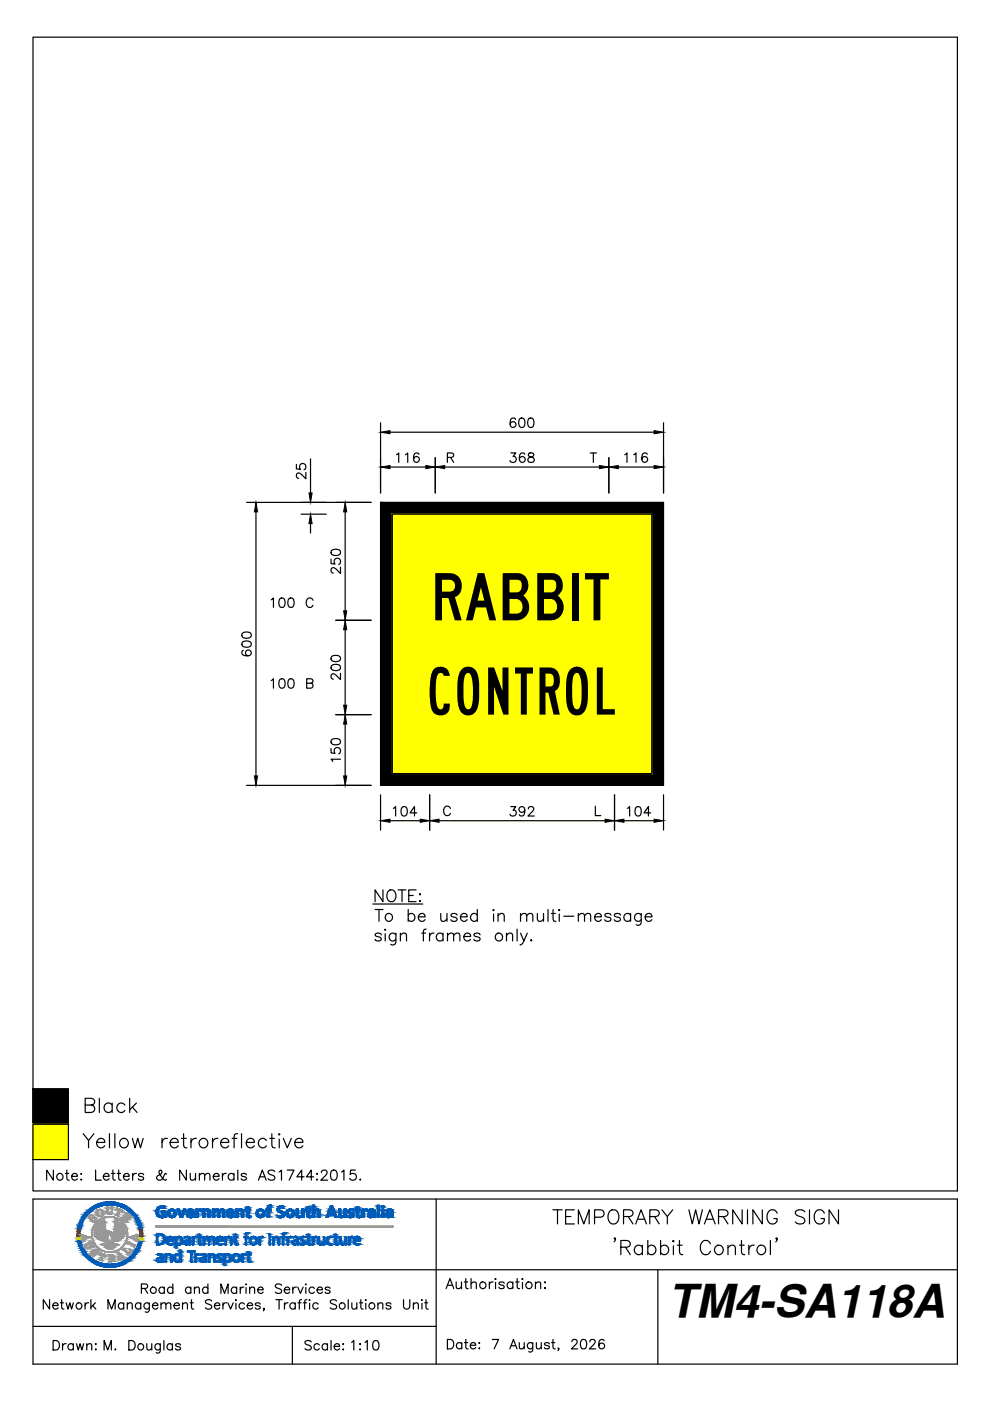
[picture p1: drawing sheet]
<svg xmlns="http://www.w3.org/2000/svg" width="210mm" height="297mm" viewBox="0 0 210 297" stroke-linecap="round" stroke-linejoin="round" font-family="sans-serif">
<defs><g id="words">
<g font-size="13.9">
<text x="91.2" y="131.5">RABBIT</text>
<text x="90.3" y="151.5">CONTROL</text>
</g>
<text font-size="9.6" x="141.6" y="279.3">TM4-SA118A</text>
</g></defs>
<g fill="#000" stroke="#000" stroke-width=".21">
<path d="M80.7 99l2-.3v.7zM80.7 91.6l2-.3v.7zM90.3 98.7l2 .3-2 .4zM92.3 99l2-.3v.7zM127.1 98.7l2 .3-2 .4zM129.1 99l2-.3v.7zM138.7 98.7l2 .3-2 .4zM138.7 91.3l2 .3-2 .4zM54.3 106.5l.3 2h-.7zM65.8 109l.4 2h-.7zM65.5 104.5h.7l-.4 2zM73.2 106.5l.3 2h-.6z"/>
<path d="M72.9 129.5h.6l-.3 2zM73.2 131.5l.3 2h-.6zM73.2 151.5l.3 2h-.6zM72.9 149.5h.6l-.3 2zM53.9 164.5h.7l-.3 2zM72.9 164.5h.6l-.3 2zM80.7 174l2-.3v.6zM89.1 173.7l2 .3-2 .3zM91.1 174l2-.3v.6zM128.3 173.7l2 .3-2 .3zM130.3 174l2-.3v.6zM138.7 173.7l2 .3-2 .3z"/>
<path d="M80.7 109l2.5 55v-55zM80.7 109l2.5 55h-2.5z"/>
<path d="M80.7 106.5l60 2.5v-2.5zM80.7 106.5l60 2.5h-60z"/>
<path d="M138.2 109l2.5 55v-55zM138.2 109l2.5 55h-2.5z"/>
<path d="M80.7 164l60 2.5v-2.5zM80.7 164l60 2.5h-60z"/>
<path d="M7 230.9l7.5 7.5v-7.5zM7 230.9l7.5 7.5h-7.5z"/>
</g>
<g fill="#ff0" stroke="#ff0" stroke-width=".21">
<path d="M83.2 109l55 55v-55zM83.2 109l55 55h-55z"/>
<path d="M7 238.4l7.5 7.5v-7.5zM7 238.4l7.5 7.5h-7.5z"/>
</g>
<g fill="none" stroke="#000" stroke-width=".25">
<path d="M7 7.9h196v244.6h-196zM62.8 98.5v.9l.9 .1a.71 .71 0 0 1 0-1.1 .71 .71 0 0 1 1 .2 .71 .71 0 0 1-.2 1M65.8 97.3v7.2M80.7 89.6v14.9M82.7 99h7.6M82.7 91.6h56M84.1 96.4l.4-.4v2M86 96.4l.4-.4v2M88.8 96.3a.59 .59 0 0 0-.8-.2 1.2 1.2 0 0 0 .3 1.9 .62 .62 0 0 0 .6-.5 .62 .62 0 0 0-.6-.7 .62 .62 0 0 0-.6 .6M92.3 97v7.5M94.3 99h32.8M94.9 97l1.1-.1 .2-.3-.1-.4-.4-.2h-.8v2"/>
<path d="M95.5 97l.7 1M108.3 96h1.1l-.6 .8a.67 .67 0 0 1 .5 1.1 .67 .67 0 0 1-1.2-.3M109.3 88.9a.59 .59 0 0 0-.9-.2 1.2 1.2 0 0 0 .3 1.9 .62 .62 0 0 0 .7-.5 .62 .62 0 0 0-.6-.7 .62 .62 0 0 0-.6 .6M110.3 88.7a.65 .65 0 0 1 .9 .3 1.01 1.01 0 0 1-.7 1.6 1.28 1.28 0 0 1-.2-1.9zM111.3 96.3a.59 .59 0 0 0-.9-.2 1.2 1.2 0 0 0 .3 1.9 .62 .62 0 0 0 .7-.5 .62 .62 0 0 0-.6-.7 .62 .62 0 0 0-.7 .6M112.1 96.1a.4 .4 0 0 0 .2 .7 .72 .72 0 0 1 .8 .3 .72 .72 0 0 1 0 .8 .81 .81 0 0 1-1.2-.3 1 1 0 0 1 1.2-.9l.1-.4a.75 .75 0 0 0-1.1-.2zM112.2 88.7a.65 .65 0 0 1 .9 .3 1.01 1.01 0 0 1-.7 1.6 1.28 1.28 0 0 1-.2-1.9zM125.1 96h1.4M125.8 96v2M129.1 97v7.5M131.1 99h7.6M132.5 96.4l.4-.4v2"/>
<path d="M134.4 96.4l.4-.4v2M137.2 96.3a.59 .59 0 0 0-.8-.2 1.2 1.2 0 0 0 .3 1.9 .62 .62 0 0 0 .6-.5 .62 .62 0 0 0-.6-.7 .62 .62 0 0 0-.6 .6M140.7 89.6v14.9M52.3 106.5h26.4M54.3 108.5v56M63.8 109h5.4M64.8 100.2v1.3l-.9-.9a.6 .6 0 0 0-1-.1l-.1 .5 .5 .4M65.8 111v2M70.2 118.5v1l.8 .1a.71 .71 0 0 1 0-1.1 .71 .71 0 0 1 1.1 .2 .71 .71 0 0 1-.3 1M70.3 116.7a1.28 1.28 0 0 1 1.9 .3v.2a1.15 1.15 0 0 1-2 0zM73.2 108.5v21M80.7 106.5h60v60h-60z"/>
<path d="M83.2 109h55v55h-55zM51.4 136.2a1.28 1.28 0 0 1 1.9 .3v.2a1.15 1.15 0 0 1-2 0zM51.4 134.3a1.28 1.28 0 0 1 1.9 .3v.2a1.15 1.15 0 0 1-2 0zM51.6 137.9a.59 .59 0 0 0-.2 .9 1.2 1.2 0 0 0 1.9-.3 .62 .62 0 0 0-.6-.7 .62 .62 0 0 0-.7 .6 .62 .62 0 0 0 .6 .6M57.5 127.2l.5-.4v2M59.4 126.9a.65 .65 0 0 1 1 .3 1.01 1.01 0 0 1-.7 1.6 1.28 1.28 0 0 1-.3-1.9zM61.3 126.9a.65 .65 0 0 1 1 .3 1.01 1.01 0 0 1-.7 1.6 1.28 1.28 0 0 1-.3-1.9zM66.4 127.3a.74 .74 0 0 0-.9-.5 .74 .74 0 0 0-.6 .7 .88 .88 0 0 0 .2 1 .88 .88 0 0 0 1 .2l.3-.4M70.3 139.2a1.28 1.28 0 0 1 1.9 .3v.2a1.15 1.15 0 0 1-2 0zM71.2 131.5h7.5M72.2 120.3v1.3l-1-1a.6 .6 0 0 0-.9-.1l-.1 .6 .5 .4M73.2 133.5v16"/>
<path d="M57.5 144.3l.5-.4v2M59.4 144a.65 .65 0 0 1 1 .3 1.01 1.01 0 0 1-.7 1.6 1.28 1.28 0 0 1-.3-1.9zM61.3 144a.65 .65 0 0 1 1 .3 1.01 1.01 0 0 1-.7 1.6 1.28 1.28 0 0 1-.3-1.9zM65 144.9l1.2-.1 .2-.3-.1-.4-.4-.2h-.9v2h.9a.52 .52 0 0 0 .5-.5 .52 .52 0 0 0-.5-.5M70.2 158.7v.9l.8 .1a.71 .71 0 0 1 0-1 .71 .71 0 0 1 1.1 .1 .71 .71 0 0 1-.3 1M70.3 156.9a1.28 1.28 0 0 1 1.9 .3v.1a1.15 1.15 0 0 1-2 0zM70.3 141.1a1.28 1.28 0 0 1 1.9 .3v.2a1.15 1.15 0 0 1-2 0zM71.2 151.5h7.5M72.2 142.8v1.3l-1-1a.6 .6 0 0 0-.9-.1l-.1 .6 .5 .4M73.2 153.5v11M52.3 166.5h26.4M72.2 161h-2l.4 .4"/>
<path d="M80.7 168.5v7.5M82.7 174h6.4M83.4 171.4l.5-.4v2M85.3 171.1a.65 .65 0 0 1 1 .3 1.01 1.01 0 0 1-.7 1.6 1.28 1.28 0 0 1-.3-1.9zM88.4 172.3h-1.5l1-1.3v2M91.1 168.5v7.5M93.1 174h35.2M95.5 171.4a.74 .74 0 0 0-.8-.5 .74 .74 0 0 0-.6 .8 .88 .88 0 0 0 .2 .9 .88 .88 0 0 0 .9 .2l.3-.3M108.3 171h1.1l-.6 .8a.67 .67 0 0 1 .5 1 .67 .67 0 0 1-1.2-.2M111.3 171.7a.62 .62 0 0 1-.9 .5 .62 .62 0 0 1-.2-1 .62 .62 0 0 1 1 .1 1.8 1.8 0 0 1-.2 1.6 .59 .59 0 0 1-.9-.2M112 171.5l.4-.5 .7 .2a.62 .62 0 0 1-.2 .9l-1 .9h1.4M126.2 170.9v2h1.2"/>
<path d="M130.3 168.5v7.5M132.3 174h6.4M133 171.4l.5-.4v2M134.9 171.1a.65 .65 0 0 1 1 .3 1.01 1.01 0 0 1-.7 1.6 1.28 1.28 0 0 1-.3-1.9zM138 172.3h-1.5l1-1.3v2M140.7 168.5v7.5M79 191.7h10.7M79.5 192.8h1.7M80.4 192.8v2.5M80.8 198.2a.75 .75 0 0 0-1.3 0 1.43 1.43 0 0 0 1.2 .6l.1 .4a.77 .77 0 0 1-1.3 0M81.2 188.7v2.5l-1.7-2.5v2.5M81.7 197l.1 .1-.1 .1-.1-.1z"/>
<path d="M81.7 198v1.5M82.3 189a.93 .93 0 0 1 1-.3 .93 .93 0 0 1 .6 .9 1.1 1.1 0 0 1-.2 1.2 1.1 1.1 0 0 1-1.2 .3 1.57 1.57 0 0 1-.2-2.1zM83.9 197.8v1.9a.66 .66 0 0 1-1 .5M83.9 198.2a.8 .8 0 0 0-1.1-.1 .8 .8 0 0 0 0 1.2 .8 .8 0 0 0 1.1-.1M84.4 188.7h1.7M84.9 198.3l.6-.5 .6 .2 .1 1.5M84.9 197.8v1.7M85.2 188.7v2.5M86.6 194a.8 .8 0 0 1 1.1-.1 .8 .8 0 0 1 0 1.2 .8 .8 0 0 1-1.1-.1M86.6 192.8v2.5M86.7 189.9h.9M88.2 188.7h-1.5v2.5h1.5"/>
<path d="M88.7 194.4h1.4a.74 .74 0 0 0-.8-.8 .74 .74 0 0 0-.6 1 .77 .77 0 0 0 .6 .7 .77 .77 0 0 0 .8-.3M89 189.5l.2 .1-.2 .1-.1-.1zM89 190.9l.2 .2-.2 .1-.1-.1zM89.4 197.8h.8M90.4 197l-.5 .1-.1 .4v2M91.1 197.8v1.7M92 197.8a.8 .8 0 0 0-.9 .8M93.5 193.7l.1 1.5 .6 .1 .6-.4M93.9 198.2a.8 .8 0 0 0-1.1-.1 .8 .8 0 0 0 0 1.2 .8 .8 0 0 0 1.1-.1M93.9 197.8v1.7M94.8 193.7v1.6M94.9 198.3l.6-.5 .6 .2 .1 1.5"/>
<path d="M94.9 197.8v1.7M96.2 198.3l.6-.5 .6 .2 .1 1.5M96.9 194a.75 .75 0 0 0-1.3 0l.4 .4 .8 .2 .1 .4a.75 .75 0 0 1-1.3 0M97.6 194.4h1.4a.74 .74 0 0 0-.8-.8 .74 .74 0 0 0-.6 1 .77 .77 0 0 0 .6 .7 .77 .77 0 0 0 .8-.3M98.3 198.6h1.5a.74 .74 0 0 0-.9-.8 .74 .74 0 0 0-.6 1 .77 .77 0 0 0 .6 .7 .77 .77 0 0 0 .9-.3M101.2 194a.8 .8 0 0 0-1.2-.1 .8 .8 0 0 0 0 1.2 .8 .8 0 0 0 1.2-.1M101.2 192.8v2.5M101.8 198.2a.75 .75 0 0 0-1.3 0 1.43 1.43 0 0 0 1.2 .6l.1 .4a.77 .77 0 0 1-1.3 0M104.6 192.8l.2 .2-.2 .1-.1-.1zM104.6 193.8v1.5M105.6 194.1l.6-.4 .6 .1 .1 1.5M105.6 193.7v1.6"/>
<path d="M107.4 198.3l.6-.5 .6 .2 .1 1.5M107.4 197.8v1.7M109.6 197v2.5M110.4 194.1l.6-.4 .5 .1 .2 1.5M110.4 197.8l.7 1.7 .7-1.7M110.4 193.7v1.6M111.1 199.5a.95 .95 0 0 1-.9 .8M111.7 194.1l.6-.4 .6 .1 .1 1.5M112.5 199.4l.1-.1 .1 .1-.1 .1zM113.9 193.7l.2 1.5 .5 .1 .6-.4M115.2 193.7v1.6M116.2 192.8v2.5"/>
<path d="M116.9 193.7h.8M117.3 192.8v2.1l.1 .3 .5 .1M118.6 192.8l.1 .2-.1 .1-.1-.1zM118.6 193.8v1.5M119.5 194.3h2.2M122.6 194.1l.6-.4 .6 .1 .1 1.5M122.6 193.7v1.6M123.9 194.1l.6-.4 .6 .1 .1 1.5M126.1 194.4h1.4a.74 .74 0 0 0-.8-.8 .74 .74 0 0 0-.6 1 .77 .77 0 0 0 .6 .7 .77 .77 0 0 0 .8-.3M129.5 194a.75 .75 0 0 0-1.3 0l.4 .4 .8 .2 .1 .4a.75 .75 0 0 1-1.3 0M131.6 194a.75 .75 0 0 0-1.4 0l.4 .4 .8 .2 .2 .4a.75 .75 0 0 1-1.4 0M133.7 194a.8 .8 0 0 0-1.2-.1 .8 .8 0 0 0 0 1.2 .8 .8 0 0 0 1.2-.1"/>
<path d="M133.7 193.7v1.6M136 193.7v1.9a.65 .65 0 0 1-.4 .5 .65 .65 0 0 1-.7 0M136 194a.8 .8 0 0 0-1.2-.1 .8 .8 0 0 0 0 1.2 .8 .8 0 0 0 1.2-.1M136.8 194.4h1.4a.74 .74 0 0 0-.8-.8 .74 .74 0 0 0-.6 1 .77 .77 0 0 0 .6 .7 .77 .77 0 0 0 .8-.3M7 230.9h7.5v7.5h-7.5zM7 238.4h7.5v7.5h-7.5zM18.1 234.3l1.7-.1a.7 .7 0 0 0 0-1.2l-.5-.1h-1.2v3h1.2a.79 .79 0 0 0 .8-.8 .79 .79 0 0 0-.8-.8M21.1 232.9v3M23.8 234.3a.96 .96 0 0 0-1.4-.1 .96 .96 0 0 0 0 1.4 .96 .96 0 0 0 1.4-.2M23.8 233.9v2M26.5 234.3a.96 .96 0 0 0-1.4-.1 .96 .96 0 0 0 0 1.4 .96 .96 0 0 0 1.4-.2M27.5 232.9v3"/>
<path d="M28.1 234.7l1 1.2M28.9 233.9l-1.4 1.4M7 254.2h196v35h-196zM11.3 248.1v2.1l-1.4-2.1v2.1M13.9 248.8h.7M14.2 248.1v1.7l.1 .3 .4 .1M15.2 249.4h1.2a.66 .66 0 0 0-.9-.6 .66 .66 0 0 0-.2 1.1 .64 .64 0 0 0 1.1 0M17.1 250.1h.2zM17.2 248.8v.2zM17.6 240.4l1.2 1.4v1.6M19.9 240.4l-1.1 1.4M20.3 248.1v2.1h1.2"/>
<path d="M20.5 242.2h1.7a.89 .89 0 0 0-1-.9 .89 .89 0 0 0-.7 1.2 .92 .92 0 0 0 .7 .9 .92 .92 0 0 0 1-.5M21.9 249.4h1.2a.66 .66 0 0 0-.9-.6 .66 .66 0 0 0-.2 1.1 .64 .64 0 0 0 1.1 0M23.2 240.4v3M23.6 248.8h.8M23.9 248.1v1.7l.1 .3 .4 .1M24.4 240.4v3M24.9 248.8h.7M25.2 248.1v1.7l.1 .3 .4 .1M26.2 249.4h1.2a.66 .66 0 0 0-.9-.6 .66 .66 0 0 0-.2 1.1 .64 .64 0 0 0 1.1 0M28.1 241.4l.5 2 .6-2 .6 2 .6-2M28.1 248.8v1.4M28.9 248.8a.7 .7 0 0 0-.8 .6"/>
<path d="M30.5 249.1a.64 .64 0 0 0-1.2 0l.3 .3 .8 .2 .1 .3a.64 .64 0 0 1-1.2 0M34.4 241.4v2M35.2 249l-.2-.2-.4 .8a.76 .76 0 0 1-.6 .6 .76 .76 0 0 1-.8-.4l.2-.5 .7-.4a.45 .45 0 0 0 .2-.4 .45 .45 0 0 0-.3-.4l-.2 .1a1.78 1.78 0 0 0 .9 1.9l.4 .1 .1-.2M35.5 241.4a.97 .97 0 0 0-1.1 .8M36.1 242.2h1.7a.89 .89 0 0 0-1-.9 .89 .89 0 0 0-.7 1.2 .92 .92 0 0 0 .7 .9 .92 .92 0 0 0 1-.5M38.5 241.4h1M38.9 240.4v2.4l.2 .4 .5 .2M39.5 248.1v2.1l-1.4-2.1v2.1M40.3 248.8l.1 1.3 .5 .1 .6-.4M40.5 241.4v2M41.5 248.8v1.4M41.6 241.4a.98 .98 0 0 0-1.1 .8"/>
<path d="M42.3 249.2l.5-.4 .5 .1 .1 1.3M42.3 248.8v1.4M43.4 249.2l.5-.4 .5 .1 .1 1.3M45.1 241.4v2M45.2 249.4h1.3a.66 .66 0 0 0-1-.6 .66 .66 0 0 0-.2 1.1 .64 .64 0 0 0 1.2 0M46.2 241.4a.98 .98 0 0 0-1.1 .8M46.8 242.2h1.7a.89 .89 0 0 0-1-.9 .89 .89 0 0 0-.7 1.2 .92 .92 0 0 0 .7 .9 .92 .92 0 0 0 1-.5M47.2 248.8v1.4M48 248.8a.7 .7 0 0 0-.8 .6M49.2 241.4h1M49.6 249.1a.68 .68 0 0 0-1-.1 .68 .68 0 0 0 0 1 .68 .68 0 0 0 1-.1M49.6 248.8v1.4"/>
<path d="M50.4 240.4l-.6 .1-.2 .4v2.5M50.4 248.1v2.1M51.2 240.4v3M52.2 242.2h1.7a.89 .89 0 0 0-1-.9 .89 .89 0 0 0-.7 1.2 .92 .92 0 0 0 .7 .9 .92 .92 0 0 0 1-.5M52.2 249.1a.64 .64 0 0 0-1.1 0l.3 .3 .7 .2 .1 .3a.64 .64 0 0 1-1.1 0M54.8 250.2l.8-2.1 .8 2.1M55.1 249.5h1M56.5 241.8a.96 .96 0 0 0-1.4-.1 .96 .96 0 0 0 0 1.4 .96 .96 0 0 0 1.4-.2M57.2 241.4h1M57.6 240.4v2.4l.2 .4 .5 .2M58.3 248.4a.81 .81 0 0 0-.8-.4 .81 .81 0 0 0-.7 .6l.2 .3 .8 .3a.51 .51 0 0 1 .4 .4 .51 .51 0 0 1-.2 .5 .97 .97 0 0 1-1.2-.2M59.2 248.5l.5-.4v2.1"/>
<path d="M59.2 240.4l.2 .1-.2 .2-.1-.2zM59.2 241.5v1.9M60.1 241.4l.8 2 .9-2M60.9 248.1h1.4l-1 2.1M62.5 242.2h1.7a.89 .89 0 0 0-1-.9 .89 .89 0 0 0-.7 1.2 .92 .92 0 0 0 .7 .9 .92 .92 0 0 0 1-.5M64.5 249.5h-1.6l1.1-1.4v2.1M66.5 249.5h-1.5l1-1.4v2.1M67.1 250.1h.2zM67.2 248.8v.2zM68.1 248.6l.1-.3 .3-.2h.5l.3 .2a.69 .69 0 0 1-.2 .9l-1.1 1h1.5M70.4 248.2a.69 .69 0 0 1 1 .3 1.75 1.75 0 0 1-.2 1.6 .7 .7 0 0 1-1-.3 1.79 1.79 0 0 1 .2-1.6zM72.4 248.5l.5-.4v2.1"/>
<path d="M75.4 248.1h-1.1l-.1 .9a.75 .75 0 0 1 1.2 0 .75 .75 0 0 1-.2 1.1 .75 .75 0 0 1-1.1-.3M76.3 250.1h.2zM92.5 254.2v35M117.2 256.5h2M118.2 256.5v3M119.9 257.9h1.2M121.8 256.5h-1.9v3h1.9M122.6 259.5v-3l1.2 3 1.1-3v3M126.1 258.1h1.2a.78 .78 0 0 0 .8-.8 .78 .78 0 0 0-.8-.8h-1.2v3M129.5 256.6a1.14 1.14 0 0 1 1.7 1 1.31 1.31 0 0 1-.3 1.5 1.31 1.31 0 0 1-1.4 .3 1.83 1.83 0 0 1 0-2.8zM132.2 257.9h1.3l.4-.1a.69 .69 0 0 0 0-1.2l-1.7-.1v3M133.2 257.9l1 1.6"/>
<path d="M134.8 259.5l1.1-3 1.2 3M135.2 258.5h1.4M137.8 257.9h1.3l.4-.1a.69 .69 0 0 0 0-1.2l-1.7-.1v3M138.8 257.9l1 1.6M140.3 256.5l1.2 1.4v1.6M142.6 256.5l-1.1 1.4M146.1 256.5l.7 3 .7-3 .7 3 .7-3M149.4 259.5l1.1-3 1.1 3M149.8 258.5h1.4M152.3 257.9h1.3l.5-.1a.69 .69 0 0 0 0-1.2l-1.8-.1v3M153.4 257.9l.9 1.6M157.4 256.5v3l-2-3v3"/>
<path d="M158.5 256.5v3M161.6 256.5v3l-2-3v3M164.8 257.2a1.1 1.1 0 0 0-1.3-.7 1.1 1.1 0 0 0-.9 1.1 1.31 1.31 0 0 0 .3 1.5 1.31 1.31 0 0 0 1.4 .3l.5-.6v-.4h-.7M170.6 256.9a1.33 1.33 0 0 0-2 0 .75 .75 0 0 0 .6 .9l.9 .3a.74 .74 0 0 1 .5 .5 .74 .74 0 0 1-.3 .8 1.39 1.39 0 0 1-1.7-.3M171.6 256.5v3M174.8 257.2a1.1 1.1 0 0 0-1.3-.7 1.1 1.1 0 0 0-.9 1.1 1.31 1.31 0 0 0 .3 1.5 1.31 1.31 0 0 0 1.4 .3l.5-.6v-.4h-.7M177.8 256.5v3l-2-3v3M7 269.2h196M10.5 275.6v2l-1.3-2v2M11.2 276.8h1.1a.61 .61 0 0 0-.8-.5 .61 .61 0 0 0-.2 1 .6 .6 0 0 0 1 0M12.8 276.2h.7M13.1 275.6v1.6l.1 .3 .4 .1"/>
<path d="M14 276.2l.4 1.4 .4-1.4 .4 1.4 .4-1.4M18 276.2v1.4M18.8 276.2a.64 .64 0 0 0-.8 .6M19.3 275.6v2M19.7 276.8l.6 .8M20.2 276.2l-.9 1M22.9 277.6v-2l.8 2 .7-2v2M26.2 276.5a.64 .64 0 0 0-.9-.1 .64 .64 0 0 0 0 1 .64 .64 0 0 0 .9-.1M26.2 276.2v1.4M27 276.6l.5-.4 .4 .1 .1 1.3M27 276.2v1.4M29.8 276.5a.64 .64 0 0 0-.9-.1 .64 .64 0 0 0 0 1 .64 .64 0 0 0 .9-.1"/>
<path d="M29.8 276.2v1.4M30 273.2l1.1-.1 .2-.3-.1-.4-.4-.2h-.8v2M30.6 273.2l.7 1M31.7 276.2v1.5a.52 .52 0 0 1-.4 .5 .52 .52 0 0 1-.5-.1M31.7 276.5a.64 .64 0 0 0-1-.1 .64 .64 0 0 0 0 1 .64 .64 0 0 0 1-.1M32.3 276.8h1.2a.61 .61 0 0 0-.9-.5 .61 .61 0 0 0-.2 1 .6 .6 0 0 0 1.1 0M34.1 276.6l.5-.4 .5 .1 .1 1.3M34.1 276.2v1.4M34.8 273.2a.64 .64 0 0 0-.9-.1 .64 .64 0 0 0 0 .9 .64 .64 0 0 0 .9-.1M34.8 272.9v1.3M35.2 276.6l.4-.4 .5 .1 .1 1.3M36.7 273.2a.64 .64 0 0 0-1-.1 .64 .64 0 0 0 0 .9 .64 .64 0 0 0 1-.1"/>
<path d="M36.7 272.2v2M36.9 276.8h1.1a.61 .61 0 0 0-.8-.5 .61 .61 0 0 0-.2 1 .6 .6 0 0 0 1 0M38.7 276.6l.5-.4 .4 .1 .1 1.3M38.7 276.2v1.4M40.3 276.2h.7M40.5 273.2a.64 .64 0 0 0-1-.1 .64 .64 0 0 0 0 .9 .64 .64 0 0 0 1-.1M40.5 272.9v1.3M40.6 275.6v1.6l.1 .3 .4 .1M41.2 273.3l.5-.4 .5 .1 .1 1.2M41.2 272.9v1.3M44.1 273.2a.64 .64 0 0 0-1-.1 .64 .64 0 0 0 0 .9 .64 .64 0 0 0 1-.1M44.1 272.2v2"/>
<path d="M44.9 275.8a.75 .75 0 0 0-.7-.3 .75 .75 0 0 0-.6 .5l.1 .3 .8 .3a.49 .49 0 0 1 .4 .4 .49 .49 0 0 1-.2 .5 .92 .92 0 0 1-1.1-.2M45.5 276.8h1.1a.61 .61 0 0 0-.9-.5 .61 .61 0 0 0-.1 1 .6 .6 0 0 0 1 0M46.8 274.2v-2l.8 2 .8-2v2M47.3 276.2v1.4M48 276.2a.64 .64 0 0 0-.7 .6M48.3 276.2l.6 1.4 .6-1.4M50 275.6v.1zM50 276.3v1.3M50.2 273.2a.64 .64 0 0 0-1-.1 .64 .64 0 0 0 0 .9 .64 .64 0 0 0 1-.1M50.2 272.9v1.3M50.9 272.9v1.3M51.7 272.9a.64 .64 0 0 0-.8 .6"/>
<path d="M51.8 276.5a.64 .64 0 0 0-.9-.1 .64 .64 0 0 0 0 1 .64 .64 0 0 0 .9-.1M52.2 272.2v.2zM52.2 273v1.2M52.4 276.8h1.2a.61 .61 0 0 0-.9-.5 .61 .61 0 0 0-.2 1 .6 .6 0 0 0 1.1 0M52.9 273.3l.5-.4 .5 .1 .1 1.2M52.9 272.9v1.3M54.7 273.5h1.1a.61 .61 0 0 0-.9-.6 .61 .61 0 0 0-.2 1 .6 .6 0 0 0 1.1 0M55.2 276.5a.6 .6 0 0 0-1.1 0l.3 .3 .7 .2 .1 .3a.6 .6 0 0 1-1.1 0M56 277.5h-.2h.2l-.2 .4M58.5 275.6h1.3M59.2 275.6v2M59.7 272.5a.75 .75 0 0 0-.7-.3 .75 .75 0 0 0-.6 .5l.2 .3 .7 .3a.49 .49 0 0 1 .4 .3 .49 .49 0 0 1-.2 .5 .92 .92 0 0 1-1.1-.2"/>
<path d="M60.3 273.5h1.1a.61 .61 0 0 0-.9-.6 .61 .61 0 0 0-.1 1 .6 .6 0 0 0 1 0M60.3 276.2v1.4M61.1 276.2a.64 .64 0 0 0-.8 .6M62.1 272.9v1.3M62.6 276.5a.64 .64 0 0 0-.9-.1 .64 .64 0 0 0 0 1 .64 .64 0 0 0 .9-.1M62.6 276.2v1.4M62.8 272.9a.64 .64 0 0 0-.7 .6M63.1 272.9l.6 1.3 .6-1.3M63.2 276.2h.6M63.9 275.6h-.3l-.1 .3v1.7M64.3 276.2h.7M64.8 272.2v.2z"/>
<path d="M64.8 273v1.2M65.1 275.6h-.4l-.1 .3v1.7M65.6 275.6v.1zM65.6 276.3v1.3M66.7 273.2a.64 .64 0 0 0-1-.1 .64 .64 0 0 0 0 .9 .64 .64 0 0 0 1-.1M67.2 273.5h1.2a.61 .61 0 0 0-.9-.6 .61 .61 0 0 0-.2 1 .6 .6 0 0 0 1.1 0M67.5 276.5a.64 .64 0 0 0-1-.1 .64 .64 0 0 0 0 1 .64 .64 0 0 0 1-.1M70 273.2a.6 .6 0 0 0-1.1 0l.3 .3 .7 .1 .1 .3a.6 .6 0 0 1-1.1 0M71.4 275.8a.75 .75 0 0 0-.8-.3 .75 .75 0 0 0-.6 .5l.2 .3 .8 .3a.49 .49 0 0 1 .3 .4 .49 .49 0 0 1-.1 .5 .92 .92 0 0 1-1.2-.2M73.8 275.6v2M74.6 276.2l.1 1.3 .5 .1 .4-.4M75.6 276.2v1.4"/>
<path d="M76.2 276.2h.7M76.5 275.6v1.6l.1 .3 .4 .1M77.6 275.6v.1zM77.6 276.3v1.3M80.1 276.6l.5-.4 .5 .1 .1 1.3M80.1 276.2v1.4M82.9 276.5a.6 .6 0 0 0-1.1 0l.3 .3 .7 .2 .1 .3a.6 .6 0 0 1-1.1 0M85.6 275.6v1.4a.67 .67 0 0 0 .6 .6 .67 .67 0 0 0 .7-.6v-1.4M87.7 276.6l.4-.4 .5 .1 .1 1.3M87.7 276.2v1.4M89.5 275.6v.1zM89.5 276.3v1.3"/>
<path d="M90 276.2h.7M90.3 275.6v1.6l.1 .3 .4 .1M94.6 273.2l.8-2.1 .8 2.1M94.9 272.5h1M96.7 271.8l.1 1.3 .5 .1 .5-.4M97.8 271.8v1.4M98.5 271.8h.7M98.8 271.1v1.7l.1 .3 .4 .1M99.9 272.2l.5-.4 .5 .1 .1 1.3M99.9 271.1v2.1M103.7 271.8v1.4M104.6 271.8a.68 .68 0 0 0-.9 .6"/>
<path d="M105.1 271.1v.2zM105.1 271.9v1.3M106.9 272.1a.66 .66 0 0 0-1.1 0l.1 .2 .9 .3 .1 .3a.64 .64 0 0 1-1.1 0M108.7 272.1a.68 .68 0 0 0-1-.1 .68 .68 0 0 0 0 1 .68 .68 0 0 0 1-.1M108.7 271.8v1.4M109.3 271.8h.8M109.7 271.1v1.7l.1 .3 .4 .1M110.8 271.1v.2zM110.8 271.9v1.3M113.5 272.2l.5-.4 .5 .1 .1 1.3M113.5 271.8v1.4M115.5 271.9h.2z"/>
<path d="M115.5 273.1h.2zM130.5 262.6l-.2 .1-.1-.1 .1-.2 .2 .2v.3l-.3 .4M131.6 264.4l1.7-.1a.7 .7 0 0 0 0-1.1l-.4-.2h-1.3v3M132.6 264.4l1 1.6M136.2 264.4a.96 .96 0 0 0-1.4-.1 .96 .96 0 0 0 0 1.4 .96 .96 0 0 0 1.4-.1M136.2 264v2M137.4 264.4a.96 .96 0 0 1 1.4-.1 .96 .96 0 0 1 0 1.4 .96 .96 0 0 1-1.4-.1M137.4 263v3M139.5 269.2v20M140.1 264.4a.96 .96 0 0 1 1.4-.1 .96 .96 0 0 1 0 1.4 .96 .96 0 0 1-1.4-.1M140.1 263v3M142.6 263.2l.2-.2 .1 .2-.1 .1z"/>
<path d="M142.8 264.1v1.9M143.6 264h1M144.1 263v2.4l.1 .5 .6 .1M150.6 263.7a1.1 1.1 0 0 0-1.2-.7 1.1 1.1 0 0 0-.9 1.1 1.31 1.31 0 0 0 .3 1.5 1.31 1.31 0 0 0 1.4 .3l.4-.6M154.3 264.6l.8-.6 .7 .1 .1 .5v1.4M154.3 264v2M156.8 264h1M157.2 263v2.4l.2 .5 .5 .1M158.8 264v2M159.9 264a.96 .96 0 0 0-1.1 .9M163.3 263v3M164.8 262.6l-.2 .1-.1-.1 .1-.2a.55 .55 0 0 1-.1 .9"/>
<path d="M7 281.2h85.5M11.3 284.2h.6a1.07 1.07 0 0 1 .7 1 1.07 1.07 0 0 1-.7 1h-.6zM13.3 284.9v1.3M14 284.9a.64 .64 0 0 0-.7 .6M15.5 285.2a.64 .64 0 0 0-.9-.1 .64 .64 0 0 0 0 .9 .64 .64 0 0 0 .9-.1M15.5 284.9v1.3M16.2 284.9l.4 1.3 .4-1.3 .4 1.3 .3-1.3M18.4 285.3l.5-.4 .5 .1 .1 1.2M18.4 284.9v1.3M20.3 284.9v.2zM20.3 286v.2zM22.1 286.2v-2l.7 2 .8-2v2"/>
<path d="M24.5 286v.2zM27.3 284.2h.7a1.07 1.07 0 0 1 .7 1 1.07 1.07 0 0 1-.7 1h-.7zM31.1 284.9l.1 1.2 .5 .1 .5-.4M32.2 284.9v1.3M34 284.9v1.5a.53 .53 0 0 1-.9 .4M34 285.2a.64 .64 0 0 0-1-.1 .64 .64 0 0 0 0 .9 .64 .64 0 0 0 1-.1M34.7 284.2v2M36.6 285.2a.64 .64 0 0 0-1-.1 .64 .64 0 0 0 0 .9 .64 .64 0 0 0 1-.1M36.6 284.9v1.3M38.3 285.2a.6 .6 0 0 0-1.1 0l.3 .3 .7 .2 .1 .2a.6 .6 0 0 1-1.1 0M62 281.2v8M66 284.5a.75 .75 0 0 0-.7-.3 .75 .75 0 0 0-.6 .5l.2 .3 .7 .3a.49 .49 0 0 1 .4 .3 .49 .49 0 0 1-.2 .5 .92 .92 0 0 1-1.1-.2"/>
<path d="M67.7 285.2a.64 .64 0 0 0-.9-.1 .64 .64 0 0 0 0 .9 .64 .64 0 0 0 .9-.1M69.4 285.2a.64 .64 0 0 0-.9-.1 .64 .64 0 0 0 0 .9 .64 .64 0 0 0 .9-.1M69.4 284.9v1.3M70.2 284.2v2M70.9 285.5h1.1a.61 .61 0 0 0-.9-.6 .61 .61 0 0 0-.1 1 .6 .6 0 0 0 1 0M72.7 285h.2zM72.8 286v.2zM74.5 284.6l.5-.4v2M76.3 285h.1zM76.3 286.1h.1zM77.4 284.6l.5-.4v2M79.3 284.3a.65 .65 0 0 1 1 .3 1.01 1.01 0 0 1-.7 1.6 1.28 1.28 0 0 1-.3-1.9z"/>
<path d="M94.9 284h.6a1.07 1.07 0 0 1 .7 1 1.07 1.07 0 0 1-.7 1h-.6zM97.9 284.9a.64 .64 0 0 0-.9 0 .64 .64 0 0 0 0 .9 .64 .64 0 0 0 .9-.1M97.9 284.7v1.3M98.5 284.7h.6M98.8 284v1.6l.1 .3 .3 .1M99.7 285.2h1.2a.61 .61 0 0 0-.9-.5 .61 .61 0 0 0-.2 1 .6 .6 0 0 0 1.1 0M101.5 284.8h.2zM101.5 285.9h.2zM104.4 284h1.3l-.9 2M108.1 286l.8-2 .7 2M108.4 285.3h.9M110.1 284.7l.1 1.2 .5 .1 .4-.4"/>
<path d="M111.1 284.7v1.3M113 284.7v1.5a.52 .52 0 0 1-.4 .4 .52 .52 0 0 1-.5 0M113 284.9a.64 .64 0 0 0-1 0 .64 .64 0 0 0 0 .9 .64 .64 0 0 0 1-.1M113.7 284.7l.1 1.2 .5 .1 .5-.4M114.8 284.7v1.3M116.5 284.9a.6 .6 0 0 0-1.1 0l.3 .3 .7 .2 .1 .3a.6 .6 0 0 1-1.1 0M117 284.7h.6M117.2 284v1.6l.1 .3 .4 .1M118.5 285.9h-.2h.2l-.2 .5M121.2 284.5l.4-.5 .7 .2a.62 .62 0 0 1-.2 .8l-1 1h1.4M123.3 284.1a.65 .65 0 0 1 1 .3 1.01 1.01 0 0 1-.7 1.6 1.28 1.28 0 0 1-.3-1.9zM125.1 284.5l.3-.5 .7 .2a.62 .62 0 0 1-.2 .8l-.9 1h1.3"/>
<path d="M128.1 284.3a.59 .59 0 0 0-.9-.2 1.2 1.2 0 0 0 .3 1.9 .62 .62 0 0 0 .7-.6 .62 .62 0 0 0-.6-.6 .62 .62 0 0 0-.6 .5"/>
<circle cx="82.4" cy="194.5" r=".83"/>
<circle cx="105.8" cy="198.6" r=".83"/>
<circle cx="12.7" cy="249.5" r=".71"/>
<circle cx="26.3" cy="242.3" r=".99"/>
<circle cx="43.1" cy="242.3" r=".99"/>
<circle cx="16.7" cy="276.9" r=".66"/>
<circle cx="32.5" cy="273.5" r=".66"/>
<circle cx="72.6" cy="276.9" r=".66"/>
<circle cx="78.8" cy="276.9" r=".66"/>
<circle cx="102.4" cy="272.5" r=".7"/>
<circle cx="112.2" cy="272.5" r=".7"/>
<circle cx="152.4" cy="265" r=".99"/>
<circle cx="161.4" cy="265" r=".99"/>
<circle cx="29.8" cy="285.5" r=".66"/>
</g>
<g fill="#005cb8" stroke="#005cb8" stroke-width=".21">
<path d="M33.8 255.8h1.3z"/>
<path d="M34.9 256.1l.2 .1z"/>
<path d="M34.2 257.1h1z"/>
<path d="M34.7 257.8h.5z"/>
<path d="M34.4 257.8h.8z"/>
<path d="M36.3 256.3h.3z"/>
<path d="M36.2 258.2h.5z"/>
<path d="M40.2 256.3h.3z"/>
<path d="M39.9 258h1.2z"/>
<path d="M40.2 258.2h.5z"/>
<path d="M43.9 256.3h.1z"/>
<path d="M48.7 256.3h.2z"/>
<path d="M48.4 258h1.1z"/>
<path d="M48.7 258.2h.4z"/>
<path d="M51 256.3h.1z"/>
<path d="M52.6 255.9h.1z"/>
<path d="M52.5 255.9h.2z"/>
<path d="M53 257.8h.2z"/>
<path d="M52.7 258.2h.3z"/>
<path d="M55 256.3h.4z"/>
<path d="M55 258.2h.4z"/>
<path d="M57 255.6h.6z"/>
<path d="M59.6 255.7h.1z"/>
<path d="M58.9 256h1.2z"/>
<path d="M60 256.1l.1 .1z"/>
<path d="M59.6 257.2h.7z"/>
<path d="M59.5 257.8h.7z"/>
<path d="M61.3 256.3h.4z"/>
<path d="M61.3 258.2h.4z"/>
<path d="M63.3 258.2h.2z"/>
<path d="M65.4 255.9h.1z"/>
<path d="M65.3 255.9h.2z"/>
<path d="M65.8 257.8h.2z"/>
<path d="M65.5 258.2h.3z"/>
<path d="M67.2 256.3h.2z"/>
<path d="M66.7 256.6h1.1z"/>
<path d="M72.3 258.2h.2z"/>
<path d="M74.4 256.3h.1z"/>
<path d="M74.1 256.4h.9z"/>
<path d="M74.8 256.7h.1z"/>
<path d="M74.4 257.4h.6z"/>
<path d="M74.3 257.8h.7z"/>
<path d="M74.2 258.2h.2z"/>
<path d="M75.9 255.9h.1z"/>
<path d="M75.8 255.9h.2z"/>
<path d="M76.3 257.8h.2z"/>
<path d="M76 258.2h.3z"/>
<path d="M78.6 256.3h.3z"/>
<path d="M78.2 256.8h.1z"/>
<path d="M78.6 257.1h.9z"/>
<path d="M78.4 258.2h.3z"/>
<path d="M82.4 256.3h.4z"/>
<path d="M82.4 257.1h1z"/>
<path d="M82.2 258.2h.4z"/>
<path d="M17 263.1h.1z"/>
<path d="M22.7 268.7h1.2z"/>
<path d="M22.8 254.8h1z"/>
<path d="M16.5 260.4h.6z"/>
<path d="M29.4 260.4h.2z"/>
<path d="M16.9 260.5h.2z"/>
<path d="M33.7 263.7h.8z"/>
<path d="M36 262.1h.1z"/>
<path d="M36.2 263.8h.5z"/>
<path d="M36.1 264h.1z"/>
<path d="M37.9 264h.1z"/>
<path d="M37.9 264h.2z"/>
<path d="M39.6 262.1h.2z"/>
<path d="M39.2 262.4h.1z"/>
<path d="M40.1 262.9h.2z"/>
<path d="M39.4 264h.3z"/>
<path d="M41.4 262.1h.2z"/>
<path d="M42.2 261.7h.2z"/>
<path d="M42.7 263.8h.1z"/>
<path d="M42.4 264h.3z"/>
<path d="M43.8 262.1h.2z"/>
<path d="M46.6 262.1h.1z"/>
<path d="M46.8 262.3h.3z"/>
<path d="M46.7 263.8h.5z"/>
<path d="M46.6 264h.2z"/>
<path d="M48.4 262.1h.2z"/>
<path d="M49.9 261.7h.1z"/>
<path d="M49.8 261.7h.2z"/>
<path d="M50.3 263.8h.2z"/>
<path d="M50.1 264h.3z"/>
<path d="M52.4 261.3h.2z"/>
<path d="M52.3 261.3h.4z"/>
<path d="M52.2 261.4h.5z"/>
<path d="M53.6 262.1h.2z"/>
<path d="M53.5 264h.4z"/>
<path d="M42.9 265.8h.4z"/>
<path d="M43.1 266h.5z"/>
<path d="M42.6 266.1h.1z"/>
<path d="M42.4 267.3h.2z"/>
<path d="M43.4 267.3h.3z"/>
<path d="M42.4 267.3h.3z"/>
<path d="M42.8 267.6h.3z"/>
<path d="M44.9 265.8h.2z"/>
<path d="M46.9 266l.1 .1z"/>
<path d="M46.9 266h.1z"/>
<path d="M46.4 267.6h.2z"/>
<path d="M48.2 267.6h.1z"/>
<path d="M48.2 267.6h.2z"/>
<path d="M50 265.8h.2z"/>
<path d="M49.9 267.6h.4z"/>
<path d="M52.7 265.4h.2z"/>
<path d="M53.1 267.5h.2z"/>
<path d="M52.9 267.6h.3z"/>
<path d="M34 266h.4z"/>
<path d="M33.4 266.1h.1z"/>
<path d="M33.6 267.6h.3z"/>
<path d="M35.8 265.8h.1z"/>
<path d="M37.5 265.8h.2z"/>
<path d="M38.2 267.6h.2z"/>
<path d="M58.5 262.1h.2z"/>
<path d="M60.3 261.3h.2z"/>
<path d="M60.2 261.3h.4z"/>
<path d="M60.1 261.4h.5z"/>
<path d="M61.2 262.3h.5z"/>
<path d="M62.7 262.3h.5z"/>
<path d="M62.1 262.4h.2z"/>
<path d="M62.4 264h.2z"/>
<path d="M64.5 262.3l.2 .1z"/>
<path d="M64.5 262.3h.2z"/>
<path d="M64.1 264h.1z"/>
<path d="M65.8 263.8h.1z"/>
<path d="M65.5 264h.3z"/>
<path d="M66.6 262.3h.5z"/>
<path d="M68 264h.1z"/>
<path d="M69.7 262.2h.8z"/>
<path d="M70.4 262.4h.1z"/>
<path d="M70.3 263.8h.2z"/>
<path d="M71.5 263.8h.2z"/>
<path d="M71.3 264h.3z"/>
<path d="M72.2 263.8h.9z"/>
<path d="M72.6 264h.1z"/>
<path d="M74.3 262.3h.5z"/>
<path d="M76.1 263.7h.2z"/>
<path d="M75.8 263.8h.5z"/>
<path d="M75.7 264h.2z"/>
<path d="M34.3 255.7h.3zM34.2 255.7h.4z"/>
<path d="M34.2 255.7h.4zM34.2 255.7h.4z"/>
<path d="M34.2 255.7h.6zM34.1 255.7h.7z"/>
<path d="M34.1 255.7h.8zM34 255.7h.9z"/>
<path d="M34 255.7h.9zM34 255.7h.9z"/>
<path d="M34 255.7l1 .1zM33.9 255.8h1.1z"/>
<path d="M33.9 255.8h1.2zM33.8 255.8h1.3z"/>
<path d="M33.8 255.8h1.3zM33.8 255.8h1.3z"/>
<path d="M33.8 255.8h1.3zM33.8 255.8h1.3z"/>
<path d="M33.8 255.8h1.3zM33.8 255.8h1.3zM33.8 255.8h1.3z"/>
<path d="M33.8 255.8h1.3zM33.7 255.8h1.4z"/>
<path d="M33.7 255.8l1.4 .1zM33.6 255.9h1.5z"/>
<path d="M33.6 255.9h1.5zM33.6 255.9h1.5z"/>
<path d="M33.6 255.9l1.5 .1v-.1zM33.4 256l.2-.1 1.5 .1z"/>
<path d="M33.4 256h1.7zM33.4 256h1.7z"/>
<path d="M33.4 256h1.7zM33.4 256l1.7 .1z"/>
<path d="M34.4 256.1h.7zM34.4 256.1h.7z"/>
<path d="M33.4 256.1h1zM33.4 256.1h1z"/>
<path d="M33.4 256.1h1zM33.4 256.1h1z"/>
<path d="M34.5 256.1h.6zM34.5 256.1h.6z"/>
<path d="M33.4 256.1h1zM33.4 256.1h.9z"/>
<path d="M34.5 256.1h.6zM34.5 256.1h.6z"/>
<path d="M34.7 256.1h.4zM34.7 256.1h.4z"/>
<path d="M33.4 256.1h.9zM33.4 256.1h.7z"/>
<path d="M34.8 256.1h.3zM34.8 256.1h.3zM34.9 256.1h.2zM34.9 256.1h.2z"/>
<path d="M33.3 256.1h.8zM33.3 256.1l.7 .1z"/>
<path d="M33.3 256.2h.7zM33.3 256.2h.6z"/>
<path d="M33.3 256.2h.6zM33.3 256.2l.6 .1z"/>
<path d="M33.2 256.3h.7zM33.2 256.3h.6z"/>
<path d="M33.2 256.3h.6zM33.2 256.3h.6z"/>
<path d="M33.2 256.3h.6zM33.2 256.3l.5 .1z"/>
<path d="M33.2 256.4h.5zM33.2 256.4l.5 .1z"/>
<path d="M33.1 256.5h.6zM33.1 256.5h.6z"/>
<path d="M33.1 256.5h.6zM33.1 256.5l.5 .1z"/>
<path d="M33.1 256.6h.5zM33.1 256.6h.5z"/>
<path d="M33.1 256.6l.5 .1v-.1zM33.1 256.6l.5 .1h-.5zM33.1 256.7h.5zM33.1 256.7h.5z"/>
<path d="M34.2 256.8h1zM34.2 256.8h1zM34.2 256.8h1zM34.2 256.8h1z"/>
<path d="M34.2 256.8h1zM34.2 256.8h1z"/>
<path d="M34.2 256.8h1zM34.2 256.8h1z"/>
<path d="M34.2 256.8h1zM34.2 256.8h1z"/>
<path d="M33.1 256.7l.5 .2v-.2zM33.1 256.7l.5 .2h-.5z"/>
<path d="M33.1 256.9h.5zM33.1 256.9h.5z"/>
<path d="M34.2 256.8l1 .1zM34.2 256.8l1 .1z"/>
<path d="M34.2 256.9h1zM34.2 256.9h1z"/>
<path d="M34.2 256.9l1 .1zM34.2 256.9l1 .1z"/>
<path d="M34.2 257h1zM34.2 257h1z"/>
<path d="M33.1 256.9l.5 .2v-.2zM33.1 256.9l.5 .2h-.5z"/>
<path d="M34.2 257l1 .1zM34.2 257l1 .1z"/>
<path d="M34.2 257.1h1zM34.2 257.1h1z"/>
<path d="M34.2 257.1h1zM34.2 257.1h1z"/>
<path d="M33.1 257.1h.5zM33.1 257.1h.5z"/>
<path d="M34.2 257.1h1zM34.2 257.1h1zM34.2 257.1h1z"/>
<path d="M34.7 257.1l.5 .1zM34.7 257.1l.5 .1z"/>
<path d="M34.7 257.2h.5zM34.7 257.2h.5z"/>
<path d="M33.1 257.1l.5 .1zM33.1 257.1l.5 .1z"/>
<path d="M33.1 257.2h.5zM33.1 257.2h.5z"/>
<path d="M34.7 257.2l.5 .1zM34.7 257.2l.5 .1z"/>
<path d="M34.7 257.3h.5zM34.7 257.3h.5z"/>
<path d="M33.1 257.2l.6 .1zM33.1 257.2l.6 .1z"/>
<path d="M33.1 257.3l.6 .1zM33.1 257.3l.6 .1z"/>
<path d="M34.7 257.3l.5 .1zM34.7 257.3l.5 .1z"/>
<path d="M33.1 257.4l.6 .1zM33.1 257.4l.6 .1zM33.1 257.5h.6zM33.1 257.5h.6z"/>
<path d="M34.7 257.4l.5 .1zM34.7 257.4l.5 .1z"/>
<path d="M33.1 257.5l.7 .1zM33.1 257.5l.7 .1z"/>
<path d="M34.7 257.5l.5 .1zM34.7 257.5l.5 .1z"/>
<path d="M33.2 257.6h.6zM33.2 257.6h.6z"/>
<path d="M33.2 257.6l.7 .1zM33.2 257.6l.7 .1z"/>
<path d="M34.7 257.6l.5 .1zM34.7 257.6l.5 .1z"/>
<path d="M33.2 257.7h.7zM33.2 257.7h.7z"/>
<path d="M34.7 257.7h.5zM34.7 257.7h.5z"/>
<path d="M34.7 257.7h.5zM34.7 257.7h.5z"/>
<path d="M33.2 257.7h.8zM33.2 257.7h.8z"/>
<path d="M33.3 257.7h.8zM33.3 257.7h.8z"/>
<path d="M34.7 257.7l.5 .1zM34.7 257.7l.5 .1zM34.7 257.8h.5z"/>
<path d="M34.7 257.8h.5zM34.7 257.8h.5z"/>
<path d="M33.3 257.7l.9 .1zM33.3 257.7l.9 .1z"/>
<path d="M34.7 257.8h.5zM34.6 257.8h.6z"/>
<path d="M33.3 257.8h1zM33.3 257.8h1z"/>
<path d="M33.4 257.8h1zM33.4 257.8h1z"/>
<path d="M34.6 257.8h.6zM34.4 257.8h.8zM34.4 257.8h.8z"/>
<path d="M33.4 257.8h1zM33.4 257.8h1z"/>
<path d="M34.4 257.8h.8zM34.4 257.8h.8z"/>
<path d="M33.4 257.8h1zM33.4 257.8h1z"/>
<path d="M33.4 257.8h1.8zM33.4 257.8h1.8z"/>
<path d="M33.4 257.8l1.8 .1zM33.4 257.8l1.8 .1z"/>
<path d="M33.4 257.9h1.8zM33.4 257.9h1.8z"/>
<path d="M33.5 257.9l1.7 .1zM33.5 257.9l1.7 .1z"/>
<path d="M33.6 258h1.6zM33.6 258h1.6z"/>
<path d="M33.6 258h1.6zM33.6 258h1.6z"/>
<path d="M33.7 258h1.5zM33.7 258h1.5z"/>
<path d="M33.7 258l1.5 .1zM33.7 258l1.5 .1z"/>
<path d="M33.7 258.1h1.5zM33.7 258.1h1.5z"/>
<path d="M33.7 258.1h1.5zM33.7 258.1h1.4z"/>
<path d="M33.8 258.1h1.3zM33.8 258.1h1.3z"/>
<path d="M33.8 258.1h1.3zM33.8 258.1h1.2z"/>
<path d="M33.8 258.1h1.2zM33.8 258.1h1z"/>
<path d="M34 258.1h.8zM34 258.1l.7 .1z"/>
<path d="M34.1 258.2h.6zM34.1 258.2h.4z"/>
<path d="M34.2 258.2h.3zM34.2 258.2h.3z"/>
<path d="M34.3 258.2h.2zM34.3 258.2h.1z"/>
<path d="M36.3 256.3l.5 .1zM36.1 256.4h.7z"/>
<path d="M36.1 256.4l.9 .1zM35.9 256.5h1.1z"/>
<path d="M35.9 256.5l1.2 .1zM35.8 256.6h1.3z"/>
<path d="M35.8 256.6l1.4 .1-.1-.1zM35.8 256.6l1.4 .1h-1.5z"/>
<path d="M36.4 256.7h.8zM36.4 256.7h.8z"/>
<path d="M35.7 256.7h.7zM35.7 256.7h.6z"/>
<path d="M36.6 256.7h.6zM36.6 256.7h.6z"/>
<path d="M35.7 256.7h.6zM35.7 256.7h.6z"/>
<path d="M36.6 256.7h.6zM36.6 256.7h.6z"/>
<path d="M35.7 256.7h.6zM35.7 256.7h.5z"/>
<path d="M36.6 256.7l.7 .1zM36.6 256.7l.7 .1z"/>
<path d="M35.7 256.7h.5zM35.7 256.7l.5 .1z"/>
<path d="M36.7 256.8h.6zM36.7 256.8h.6z"/>
<path d="M35.6 256.8h.6zM35.6 256.8h.5z"/>
<path d="M36.8 256.8l.5 .1zM36.8 256.8l.5 .1z"/>
<path d="M35.6 256.8h.5zM35.6 256.8l.5 .1z"/>
<path d="M36.8 256.9h.5zM36.8 256.9h.5z"/>
<path d="M35.6 256.9h.5zM35.6 256.9h.5z"/>
<path d="M36.8 256.9l.5 .1zM36.8 256.9l.5 .1z"/>
<path d="M35.6 256.9h.5zM35.6 256.9l.4 .1z"/>
<path d="M36.9 257l.5 .1zM36.9 257l.5 .1z"/>
<path d="M35.5 257h.5zM35.5 257l.5 .1z"/>
<path d="M36.9 257.1h.5zM36.9 257.1h.5z"/>
<path d="M35.5 257.1h.5zM35.5 257.1h.5z"/>
<path d="M36.9 257.1l.5 .1zM36.9 257.1l.5 .1z"/>
<path d="M35.5 257.1l.5 .1zM35.5 257.1l.5 .1z"/>
<path d="M36.9 257.2h.5zM36.9 257.2h.5z"/>
<path d="M35.5 257.2h.5zM35.5 257.2h.5z"/>
<path d="M36.9 257.2l.5 .1zM36.9 257.2l.5 .1z"/>
<path d="M35.5 257.2l.5 .1zM35.5 257.2l.5 .1z"/>
<path d="M35.5 257.3h.5zM35.5 257.3h.5z"/>
<path d="M36.9 257.3h.5zM36.9 257.3h.5z"/>
<path d="M35.5 257.3l.5 .1zM35.5 257.3l.5 .1z"/>
<path d="M36.9 257.3l.5 .1zM36.9 257.3l.5 .1z"/>
<path d="M36.9 257.4h.5zM36.9 257.4h.5z"/>
<path d="M35.5 257.4h.5zM35.5 257.4h.5z"/>
<path d="M35.5 257.4l.5 .1zM35.5 257.4l.5 .1z"/>
<path d="M36.9 257.4h.5zM36.9 257.4l.4 .1z"/>
<path d="M36.8 257.5h.5zM36.8 257.5l.5 .1z"/>
<path d="M35.5 257.5l.6 .1zM35.5 257.5l.6 .1zM35.6 257.6h.5zM35.6 257.6h.5z"/>
<path d="M36.8 257.6h.5zM36.8 257.6h.5z"/>
<path d="M35.6 257.6l.6 .1zM35.6 257.6l.6 .1z"/>
<path d="M36.8 257.6h.5zM36.8 257.6l.5 .1z"/>
<path d="M35.6 257.7l.6 .1zM35.6 257.7l.6 .1z"/>
<path d="M36.7 257.7h.6zM36.7 257.8h.5z"/>
<path d="M36.7 257.8h.5zM36.6 257.8h.6z"/>
<path d="M35.7 257.8h.5zM35.7 257.8h.5z"/>
<path d="M35.7 257.8h.6zM35.7 257.8h.6z"/>
<path d="M36.6 257.8h.6zM36.6 257.8h.6z"/>
<path d="M36.6 257.8h.6zM36.4 257.8h.8z"/>
<path d="M35.7 257.8h.7zM35.7 257.8h.7z"/>
<path d="M35.7 257.8h1.5zM35.7 257.8l1.4 .1z"/>
<path d="M35.8 257.9l1.2 .1 .1-.1zM35.8 257.9l1.2 .1z"/>
<path d="M35.9 258h1.1zM35.9 258l.9 .1z"/>
<path d="M36 258.1h.8zM36 258.1l.7 .1z"/>
<path d="M36.2 258.2h.4zM36.3 258.2h.3z"/>
<path d="M38.9 256.4h.5zM38.9 256.4h.5z"/>
<path d="M37.5 256.4h.5zM37.5 256.4h.5z"/>
<path d="M38.9 256.4h.5zM38.9 256.4h.5z"/>
<path d="M37.5 256.4h.5zM37.5 256.4h.5z"/>
<path d="M38.9 256.4h.5zM38.9 256.4h.4z"/>
<path d="M37.5 256.4h.5zM37.5 256.4h.5z"/>
<path d="M38.9 256.4h.4zM38.9 256.4h.4z"/>
<path d="M37.5 256.4h.6zM37.5 256.4h.6z"/>
<path d="M38.9 256.4h.4zM38.9 256.4l.4 .1z"/>
<path d="M37.6 256.4l.5 .1zM37.6 256.4l.5 .1z"/>
<path d="M38.9 256.5h.4zM38.9 256.5h.4z"/>
<path d="M37.6 256.5h.5zM37.6 256.5h.5z"/>
<path d="M38.9 256.5h.4zM38.9 256.5l.4 .1z"/>
<path d="M37.6 256.5l.5 .1zM37.6 256.5l.5 .1z"/>
<path d="M38.8 256.6h.5zM38.8 256.6h.5z"/>
<path d="M37.6 256.6h.5zM37.6 256.6h.5z"/>
<path d="M38.8 256.6l.5 .1zM38.8 256.6l.5 .1z"/>
<path d="M37.6 256.6l.5 .1zM37.6 256.6l.5 .1z"/>
<path d="M38.8 256.7h.5zM38.8 256.7l.4 .1h-.4z"/>
<path d="M37.6 256.7l.6 .1zM37.6 256.7l.6 .1z"/>
<path d="M38.8 256.8h.4zM38.8 256.8h.4z"/>
<path d="M37.7 256.8h.5zM37.7 256.8h.5z"/>
<path d="M38.8 256.8l.4 .1v-.1zM38.8 256.8l.4 .1h-.5z"/>
<path d="M37.7 256.8l.5 .1v-.1zM37.7 256.8l.5 .1h-.5z"/>
<path d="M38.7 256.9h.5zM38.7 256.9l.4 .1z"/>
<path d="M37.7 256.9l.5 .1zM37.7 256.9l.5 .1z"/>
<path d="M38.7 257l.3 .2 .1-.2zM38.7 257l.3 .2h-.4z"/>
<path d="M37.8 257l.5 .2-.1-.2zM37.8 257l.5 .2h-.4z"/>
<path d="M38.6 257.2l.4 .1zM38.6 257.2l.4 .1z"/>
<path d="M37.9 257.2l.4 .1zM37.9 257.2l.4 .1z"/>
<path d="M38.6 257.3h.4zM38.6 257.3l.4 .1z"/>
<path d="M37.9 257.3l.5 .1zM37.9 257.3l.5 .1z"/>
<path d="M38.6 257.4h.4zM38.6 257.4l.4 .1h-.5z"/>
<path d="M37.9 257.4l.5 .1zM37.9 257.4l.5 .1z"/>
<path d="M38.5 257.5h.5zM38.5 257.5h.4z"/>
<path d="M37.9 257.5h.5zM37.9 257.5h.5z"/>
<path d="M38.5 257.5h.4zM38.5 257.5l.4 .1z"/>
<path d="M38 257.5l.4 .1zM38 257.5l.4 .1z"/>
<path d="M38.5 257.6h.4zM38.5 257.6h.4z"/>
<path d="M38 257.6h.4zM38 257.6h.4z"/>
<path d="M38.5 257.6h.4zM38.5 257.6h.4z"/>
<path d="M38 257.6h.5zM38 257.6h.5z"/>
<path d="M38.5 257.6l.4 .1zM38.5 257.6l.4 .1z"/>
<path d="M38 257.6l.5 .1zM38 257.6l.5 .1z"/>
<path d="M38 257.7h.9zM38 257.7h.9z"/>
<path d="M38 257.7l.8 .2 .1-.2zM38 257.7l.8 .2h-.7z"/>
<path d="M38.1 257.9l.7 .1v-.1zM38.1 257.9l.7 .1h-.7z"/>
<path d="M38.1 258h.7zM38.1 258l.6 .1z"/>
<path d="M38.2 258.1h.5zM38.2 258.1h.5z"/>
<path d="M38.2 258.1h.5zM38.2 258.1h.5z"/>
<path d="M40.2 256.3h.3zM40.2 256.3h.3z"/>
<path d="M40.2 256.3h.4zM40.2 256.3h.4z"/>
<path d="M40.2 256.3h.4zM40.2 256.3h.4z"/>
<path d="M40.2 256.3l.5 .1zM40.1 256.4h.6z"/>
<path d="M40.1 256.4h.6zM40.1 256.4h.6z"/>
<path d="M40.1 256.4h.6zM40 256.4h.7z"/>
<path d="M40 256.4h.8zM40 256.4h.8z"/>
<path d="M40 256.4h.8zM39.9 256.4h.9z"/>
<path d="M39.9 256.4l1 .1zM39.8 256.5h1.1z"/>
<path d="M39.8 256.5h1.1zM39.8 256.5h1.1z"/>
<path d="M39.8 256.5l1.2 .1zM39.8 256.5l1.2 .1z"/>
<path d="M39.8 256.6h1.2zM39.8 256.6h1.2z"/>
<path d="M39.7 256.6h1.3zM39.7 256.6h1.3z"/>
<path d="M39.7 256.6l1.3 .1zM39.7 256.6l1.3 .1z"/>
<path d="M39.7 256.7h.6zM39.7 256.7h.7z"/>
<path d="M40.4 256.7h.7zM40.4 256.7h.7z"/>
<path d="M40.5 256.7h.6zM40.5 256.7h.6z"/>
<path d="M39.7 256.7h.6zM39.7 256.7h.5z"/>
<path d="M39.7 256.7h.5zM39.7 256.7h.4z"/>
<path d="M40.5 256.7l.6 .1zM40.5 256.7l.6 .1z"/>
<path d="M39.6 256.7h.5zM39.6 256.7l.5 .1z"/>
<path d="M40.6 256.8h.5zM40.6 256.8h.5z"/>
<path d="M40.7 256.8h.4zM40.7 256.8h.4z"/>
<path d="M39.6 256.8h.5zM39.6 256.8l.4 .1z"/>
<path d="M39.6 256.9h.4zM39.6 256.9h.4z"/>
<path d="M40.7 256.8l.5 .2zM40.7 256.8l.5 .2zM40.7 257h.5zM40.7 257h.5z"/>
<path d="M39.6 256.9h.4zM39.6 256.9l.4 .1z"/>
<path d="M39.6 257h.4zM39.6 257l.4 .1z"/>
<path d="M39.5 257.1h.5zM39.5 257.1h.5zM39.5 257.1h.5zM39.5 257.1h.5z"/>
<path d="M40.7 257l.5 .1v-.1zM40.7 257l.5 .1h-.4z"/>
<path d="M39.5 257.1h.5zM39.5 257.1h.5z"/>
<path d="M39.5 257.1l1.7 .1zM39.5 257.1l1.7 .1z"/>
<path d="M39.5 257.2l1.7 .1zM39.5 257.2l1.7 .1z"/>
<path d="M39.5 257.3l1.7 .1v-.1zM39.5 257.3l1.7 .1h-1.7z"/>
<path d="M39.5 257.4l.5 .1zM39.5 257.4l.5 .1z"/>
<path d="M39.5 257.5h.5zM39.5 257.5h.5z"/>
<path d="M39.5 257.5l.5 .1zM39.5 257.5l.5 .1z"/>
<path d="M39.6 257.6h.5zM39.6 257.6h.5z"/>
<path d="M39.6 257.6l.5 .1zM39.6 257.6l.5 .1z"/>
<path d="M39.6 257.7h.5zM39.6 257.7h.5z"/>
<path d="M41 257.7h.1zM40.9 257.7h.2z"/>
<path d="M39.6 257.7l.6 .1zM39.6 257.7l.6 .1z"/>
<path d="M40.9 257.7l.2 .1zM40.8 257.8h.3z"/>
<path d="M39.7 257.8h.6zM39.7 257.8h.6z"/>
<path d="M39.7 257.8h.6zM39.7 257.8h.6z"/>
<path d="M40.8 257.8h.3zM40.6 257.8h.5z"/>
<path d="M39.7 257.8h.7zM39.7 257.8h.7z"/>
<path d="M40.6 257.8h.5zM40.5 257.8h.6z"/>
<path d="M39.7 257.8h.8zM39.7 257.8h.8z"/>
<path d="M39.7 257.8h1.4zM39.7 257.8h1.4z"/>
<path d="M39.7 257.8l1.4 .1zM39.7 257.8l1.4 .1z"/>
<path d="M39.8 257.9l1.3 .1zM39.8 257.9l1.3 .1z"/>
<path d="M39.8 258h1.3zM39.8 258h1.3z"/>
<path d="M39.9 258h1.2zM39.9 258h1.2zM39.9 258h1.2z"/>
<path d="M39.9 258h1.2zM39.9 258l1 .1z"/>
<path d="M40 258.1h.9zM40 258.1h.9z"/>
<path d="M40.1 258.1h.8zM40.1 258.1h.7z"/>
<path d="M40.2 258.1h.6zM40.2 258.1l.5 .1z"/>
<path d="M40.2 258.2h.4zM40.3 258.2h.3z"/>
<path d="M42.4 256.3h.2zM42.4 256.3h.2z"/>
<path d="M42.4 256.3h.2zM42.4 256.3h.2zM42.4 256.3h.2zM42.4 256.3h.2z"/>
<path d="M42.4 256.3h.2zM42.3 256.3h.3z"/>
<path d="M42.3 256.3l.3 .1zM42.3 256.4h.3z"/>
<path d="M41.6 256.4h.4zM41.6 256.4h.4z"/>
<path d="M42.3 256.4h.3zM42.3 256.4h.3z"/>
<path d="M41.6 256.4h.4zM41.6 256.4h.4z"/>
<path d="M41.6 256.4h.4zM41.6 256.4h.4z"/>
<path d="M41.6 256.4h.4zM41.6 256.4h.4z"/>
<path d="M42.3 256.4h.3zM42.2 256.4h.4z"/>
<path d="M41.6 256.4h.4zM41.6 256.4h.4z"/>
<path d="M42.2 256.4h.4zM42.2 256.4h.4z"/>
<path d="M41.6 256.4h.4zM41.6 256.4h.4z"/>
<path d="M42.2 256.4l.4 .1zM42.2 256.4l.4 .1z"/>
<path d="M41.6 256.4l.4 .1zM41.6 256.4l.4 .1z"/>
<path d="M41.6 256.5h.4zM41.6 256.5h.4z"/>
<path d="M42.2 256.5h.4zM42.2 256.5h.4z"/>
<path d="M42.1 256.5l.5 .1zM42.1 256.5l.5 .1z"/>
<path d="M41.6 256.5l.4 .1zM41.6 256.5l.4 .1z"/>
<path d="M42.1 256.6h.5zM42.1 256.6h.5z"/>
<path d="M41.6 256.6l.4 .1zM41.6 256.6l.4 .1z"/>
<path d="M42 256.6l.6 .1zM42 256.6l.6 .1z"/>
<path d="M41.6 256.7h.4zM41.6 256.7h.4z"/>
<path d="M42 256.7h.6zM42 256.7h.6z"/>
<path d="M41.6 256.7h.4zM41.6 256.7h.4z"/>
<path d="M42 256.7h.6zM42 256.7h.6z"/>
<path d="M41.6 256.7h.4zM41.6 256.7h.4z"/>
<path d="M42 256.7l.6 .1zM42 256.7l.6 .1zM42 256.8h.6zM42 256.8h.6z"/>
<path d="M42.4 256.8h.2zM42.4 256.8h.2z"/>
<path d="M42 256.8h.4zM42 256.8h.4z"/>
<path d="M42.4 256.8h.2zM42.4 256.8h.2z"/>
<path d="M41.6 256.7l.4 .1zM41.6 256.7l.4 .1z"/>
<path d="M42 256.8h.4zM42 256.8h.4zM42 256.8h.4zM42 256.8h.4z"/>
<path d="M41.6 256.8h.4zM41.6 256.8h.4z"/>
<path d="M42.4 256.8h.2zM42.4 256.8h.2z"/>
<path d="M41.6 256.8h.8zM41.6 256.8h.7z"/>
<path d="M41.6 256.8h.7zM41.6 256.8h.6z"/>
<path d="M41.6 256.8h.6zM41.6 256.8h.6z"/>
<path d="M41.6 256.8h.6zM41.6 256.8l.6 .1z"/>
<path d="M41.6 256.9h.6zM41.6 256.9h.5z"/>
<path d="M41.6 256.9h.5zM41.6 256.9l.5 .1z"/>
<path d="M41.6 257h.5zM41.6 257l.5 .1z"/>
<path d="M41.6 257.1h.5zM41.6 257.1h.5z"/>
<path d="M41.6 257.1l.4 .2 .1-.2zM41.6 257.1l.4 .2h-.4z"/>
<path d="M41.6 257.3h.4zM41.6 257.3h.4z"/>
<path d="M41.6 257.3l.4 .1v-.1zM41.6 257.3l.4 .1h-.4z"/>
<path d="M41.6 257.4l.4 .1zM41.6 257.4l.4 .1z"/>
<path d="M41.6 257.5h.4zM41.6 257.5h.4z"/>
<path d="M41.6 257.5h.4zM41.6 257.5h.4z"/>
<path d="M41.6 257.5h.4zM41.6 257.5h.4z"/>
<path d="M41.6 257.5l.4 .1zM41.6 257.5l.4 .1z"/>
<path d="M41.6 257.6l.4 .1v-.1zM41.6 257.6l.4 .1h-.4z"/>
<path d="M41.6 257.7h.4zM41.6 257.7h.4z"/>
<path d="M41.6 257.7l.4 .2v-.2zM41.6 257.7l.4 .2h-.4z"/>
<path d="M41.6 257.9h.4zM41.6 257.9h.4z"/>
<path d="M41.6 257.9l.4 .1zM41.6 257.9l.4 .1z"/>
<path d="M41.6 258h.4zM41.6 258h.4z"/>
<path d="M41.6 258h.4zM41.6 258h.4z"/>
<path d="M41.6 258l.4 .1zM41.6 258l.4 .1z"/>
<path d="M41.6 258.1h.4zM41.6 258.1h.4z"/>
<path d="M41.6 258.1h.4zM41.6 258.1h.4z"/>
<path d="M41.6 258.1h.4zM41.6 258.1h.4zM41.6 258.1h.4zM41.6 258.1h.4zM41.6 258.1h.4zM41.6 258.1h.4z"/>
<path d="M43.9 256.3h.2zM43.9 256.3h.2z"/>
<path d="M43.9 256.3h.3zM43.8 256.3h.4z"/>
<path d="M43.8 256.3l.4 .1zM43.7 256.4h.5z"/>
<path d="M42.9 256.4h.5zM42.9 256.4h.5zM42.9 256.4h.5zM42.9 256.4h.5z"/>
<path d="M42.9 256.4h.5zM42.9 256.4h.5z"/>
<path d="M43.7 256.4h.6zM43.7 256.4h.6z"/>
<path d="M42.9 256.4h.5zM42.9 256.4h.5z"/>
<path d="M43.7 256.4h.6zM43.6 256.4h.7z"/>
<path d="M42.9 256.4h.5zM42.9 256.4h.5z"/>
<path d="M43.6 256.4h.7zM43.6 256.4h.7z"/>
<path d="M42.9 256.4l.5 .1zM42.9 256.4l.5 .1z"/>
<path d="M42.9 256.5h.5zM42.9 256.5h.5z"/>
<path d="M43.6 256.4l.8 .1zM43.5 256.5h.9z"/>
<path d="M43.5 256.5h.9zM43.5 256.5h.9z"/>
<path d="M42.9 256.5h.5zM42.9 256.5h.5z"/>
<path d="M42.9 256.5l.5 .1zM42.9 256.5l.5 .1z"/>
<path d="M43.5 256.5l1 .1zM43.5 256.5l1 .1h-1.1zM43.4 256.6h1.1zM43.4 256.6h1.1z"/>
<path d="M42.9 256.6h.5zM42.9 256.6h.5z"/>
<path d="M42.9 256.6h.5zM42.9 256.6h.5z"/>
<path d="M43.4 256.6h1.1zM43.4 256.6h1.1z"/>
<path d="M42.9 256.6h.5zM42.9 256.6h.5z"/>
<path d="M42.9 256.6l1.6 .1zM42.9 256.6l1.6 .1z"/>
<path d="M42.9 256.7h1.6zM42.9 256.7h1.6z"/>
<path d="M42.9 256.7h1.6zM42.9 256.7h1.6z"/>
<path d="M43.8 256.7h.7zM43.8 256.7h.7z"/>
<path d="M42.9 256.7h.9zM42.9 256.7h.9z"/>
<path d="M42.9 256.7h.9zM42.9 256.7h.8z"/>
<path d="M43.9 256.7h.6zM43.9 256.7h.6z"/>
<path d="M43.9 256.7h.6zM43.9 256.7h.6z"/>
<path d="M42.9 256.7h.8zM42.9 256.7h.7z"/>
<path d="M42.9 256.7h.7zM42.9 256.7l.7 .1z"/>
<path d="M44 256.7l.5 .1zM44 256.7l.5 .1z"/>
<path d="M44 256.8h.6zM44 256.8h.6z"/>
<path d="M42.9 256.8h.7zM42.9 256.8h.7z"/>
<path d="M44 256.8h.6zM44 256.8h.6z"/>
<path d="M42.9 256.8h.7zM42.9 256.8l.6 .1z"/>
<path d="M44.1 256.8l.5 .1zM44.1 256.8l.5 .1z"/>
<path d="M42.9 256.9h.6zM42.9 256.9h.6z"/>
<path d="M44.1 256.9l.5 .1zM44.1 256.9l.5 .1z"/>
<path d="M44.1 257h.5zM44.1 257h.5z"/>
<path d="M42.9 256.9h.6zM42.9 256.9l.5 .1z"/>
<path d="M44.1 257h.5zM44.1 257h.5zM44.1 257h.5zM44.1 257h.5z"/>
<path d="M44.1 257h.5zM44.1 257h.5z"/>
<path d="M44.1 257l.5 .1zM44.1 257l.5 .1z"/>
<path d="M42.9 257h.5zM42.9 257l.5 .1z"/>
<path d="M44.1 257.1h.5zM44.1 257.1h.5z"/>
<path d="M44.1 257.1h.5zM44.1 257.1h.5z"/>
<path d="M44.1 257.1l.5 .1zM44.1 257.1l.5 .1z"/>
<path d="M44.1 257.2h.5zM44.1 257.2h.5zM44.1 257.2h.5zM44.1 257.2h.5z"/>
<path d="M44.1 257.2h.5zM44.1 257.2h.5z"/>
<path d="M44.1 257.2h.5zM44.1 257.2h.5zM44.1 257.2h.5zM44.1 257.2h.5z"/>
<path d="M42.9 257.1l.5 .1v-.1zM42.9 257.1l.5 .1h-.5z"/>
<path d="M42.9 257.2l.5 .1zM42.9 257.2l.5 .1z"/>
<path d="M44.1 257.2l.5 .1zM44.1 257.2l.5 .1z"/>
<path d="M42.9 257.3h.5zM42.9 257.3h.5z"/>
<path d="M42.9 257.3h.5zM42.9 257.3h.5z"/>
<path d="M42.9 257.3h.5zM42.9 257.3h.5z"/>
<path d="M44.1 257.3l.5 .1zM44.1 257.3l.5 .1z"/>
<path d="M44.1 257.4h.5zM44.1 257.4h.5z"/>
<path d="M42.9 257.3l.5 .1zM42.9 257.3l.5 .1z"/>
<path d="M44.1 257.4l.5 .1v-.1zM44.1 257.4l.5 .1h-.5z"/>
<path d="M42.9 257.4l.5 .1v-.1zM42.9 257.4l.5 .1h-.5z"/>
<path d="M42.9 257.5h.5zM42.9 257.5h.5z"/>
<path d="M44.1 257.5l.5 .1zM44.1 257.5l.5 .1z"/>
<path d="M44.1 257.6h.5zM44.1 257.6h.5z"/>
<path d="M44.1 257.6l.5 .1zM44.1 257.6l.5 .1z"/>
<path d="M42.9 257.5l.5 .3v-.3zM42.9 257.5l.5 .3h-.5z"/>
<path d="M42.9 257.8h.5zM42.9 257.8h.5z"/>
<path d="M44.1 257.7l.5 .2v-.2zM44.1 257.7l.5 .2h-.5z"/>
<path d="M42.9 257.8l.5 .1zM42.9 257.8l.5 .1z"/>
<path d="M42.9 257.9h.5zM42.9 257.9h.5z"/>
<path d="M44.1 257.9h.5zM44.1 257.9h.5z"/>
<path d="M42.9 257.9l.5 .1zM42.9 257.9l.5 .1z"/>
<path d="M44.1 257.9l.5 .1zM44.1 257.9l.5 .1z"/>
<path d="M42.9 258h.5zM42.9 258h.5z"/>
<path d="M44.1 258h.5zM44.1 258h.5z"/>
<path d="M42.9 258h.5zM42.9 258h.5z"/>
<path d="M44.1 258l.5 .1zM44.1 258l.5 .1z"/>
<path d="M42.9 258l.5 .1zM42.9 258l.5 .1z"/>
<path d="M44.1 258.1h.5zM44.1 258.1h.5z"/>
<path d="M42.9 258.1h.5zM42.9 258.1h.5z"/>
<path d="M44.1 258.1h.5zM44.1 258.1h.5z"/>
<path d="M42.9 258.1h.5zM42.9 258.1h.5z"/>
<path d="M44.1 258.1h.5zM44.1 258.1h.5z"/>
<path d="M44.1 258.1h.5zM44.1 258.1h.5z"/>
<path d="M42.9 258.1h.5zM42.9 258.1h.5zM42.9 258.1h.5zM42.9 258.1h.5z"/>
<path d="M44.1 258.1h.5zM44.1 258.1h.5zM44.1 258.1h.5zM44.1 258.1h.5z"/>
<path d="M44.1 258.1h.5zM44.1 258.1h.5z"/>
<path d="M42.9 258.1h.5zM42.9 258.1h.5z"/>
<path d="M47 256.3h.2zM47 256.3h.2z"/>
<path d="M46 256.3h.2zM45.9 256.3h.3z"/>
<path d="M47 256.3h.2zM46.9 256.3h.3z"/>
<path d="M45.9 256.3h.3zM45.9 256.3h.3z"/>
<path d="M46.9 256.3h.4zM46.9 256.3h.4z"/>
<path d="M45.9 256.3l.4 .1zM45.8 256.4h.5zM45.8 256.4h.5zM45.8 256.4h.5z"/>
<path d="M46.9 256.3l.4 .1zM46.8 256.4h.5z"/>
<path d="M45 256.4h.5zM45 256.4h.5zM45 256.4h.5zM45 256.4h.5z"/>
<path d="M46.8 256.4h.6zM46.8 256.4h.6z"/>
<path d="M45 256.4h.5zM45 256.4h.5z"/>
<path d="M45 256.4h.5zM45 256.4h.5z"/>
<path d="M45.8 256.4h.5zM45.7 256.4h.6z"/>
<path d="M45.7 256.4h.6zM45.7 256.4h.6z"/>
<path d="M46.8 256.4h.6zM46.7 256.4h.7z"/>
<path d="M46.7 256.4h.7zM46.7 256.4h.7z"/>
<path d="M45 256.4h.5zM45 256.4h.5z"/>
<path d="M46.7 256.4l.8 .1zM46.7 256.5h.8z"/>
<path d="M45.7 256.4l.7 .1zM45.6 256.5h.8z"/>
<path d="M45.6 256.5h.8zM45.6 256.5h.8z"/>
<path d="M46.7 256.5h.8zM46.7 256.5h.8z"/>
<path d="M45 256.4l.5 .1zM45 256.4l.5 .1z"/>
<path d="M46.7 256.5h.8zM46.6 256.5h.9z"/>
<path d="M45 256.5h.5zM45 256.5h.5z"/>
<path d="M45.6 256.5h.9zM45.6 256.5h.9z"/>
<path d="M45.5 256.5h1zM45.5 256.5h1z"/>
<path d="M46.6 256.5h.9zM46.6 256.5h.9z"/>
<path d="M45 256.5l.5 .1zM45 256.5l.5 .1z"/>
<path d="M46.6 256.5l1 .1zM46.6 256.5l1 .1z"/>
<path d="M45.5 256.5l1 .1zM45.5 256.5l1 .1z"/>
<path d="M45 256.6h.5zM45 256.6h.5z"/>
<path d="M45.5 256.6h1zM45.5 256.6h1z"/>
<path d="M45 256.6h.5zM45 256.6h.5z"/>
<path d="M46.6 256.6h1zM46.6 256.6h1z"/>
<path d="M45.5 256.6h1zM45.5 256.6h1z"/>
<path d="M45 256.6h.5zM45 256.6h.5z"/>
<path d="M46.5 256.6h1.1zM46.5 256.6h1.1z"/>
<path d="M45 256.6h1.5zM45 256.6h1.5z"/>
<path d="M45 256.6l2.6 .1zM45 256.6l2.6 .1z"/>
<path d="M46.9 256.7h.7zM46.9 256.7h.7z"/>
<path d="M45.8 256.7h1.1zM45.8 256.7h1.1z"/>
<path d="M45 256.7h.8zM45 256.7h.8z"/>
<path d="M45.9 256.7h1zM45.9 256.7h.9z"/>
<path d="M45 256.7h.8zM45 256.7h.8z"/>
<path d="M47 256.7h.6zM47 256.7h.6z"/>
<path d="M45.9 256.7h.9zM45.9 256.7h.9z"/>
<path d="M45.9 256.7h.9zM45.9 256.7h.9z"/>
<path d="M45 256.7h.8zM45 256.7h.7z"/>
<path d="M47 256.7h.6zM47 256.7h.6z"/>
<path d="M46 256.7h.8zM46 256.7h.8z"/>
<path d="M47.1 256.7h.5zM47.1 256.7h.5z"/>
<path d="M46 256.7h.8zM46 256.7h.7z"/>
<path d="M45 256.7h.7zM45 256.7h.7z"/>
<path d="M47.1 256.7l.5 .1zM47.1 256.7l.5 .1z"/>
<path d="M46 256.7h.7zM46 256.7l.7 .1z"/>
<path d="M45 256.7h.7zM45 256.7l.6 .1z"/>
<path d="M46 256.8h.7zM46 256.8h.7z"/>
<path d="M45 256.8h.6zM45 256.8h.6z"/>
<path d="M47.1 256.8h.5zM47.1 256.8h.5z"/>
<path d="M46.1 256.8h.6zM46.1 256.8h.6z"/>
<path d="M47.2 256.8l.4 .1zM47.2 256.8l.4 .1z"/>
<path d="M47.2 256.9h.4zM47.2 256.9h.4z"/>
<path d="M46.1 256.8h.6zM46.1 256.8l.5 .1z"/>
<path d="M46.1 256.9h.5zM46.1 256.9h.5z"/>
<path d="M45 256.8h.6zM45 256.8l.5 .1z"/>
<path d="M47.2 256.9l.4 .1zM47.2 256.9l.4 .1z"/>
<path d="M45 256.9l.5 .1zM45 256.9l.5 .1z"/>
<path d="M47.2 257h.4zM47.2 257h.4z"/>
<path d="M47.2 257h.4zM47.2 257h.4zM47.2 257h.4zM47.2 257h.4z"/>
<path d="M47.2 257l.4 .1zM47.2 257l.4 .1z"/>
<path d="M46.1 256.9l.5 .2v-.2zM46.1 256.9l.5 .2h-.5z"/>
<path d="M45 257h.5zM45 257l.5 .1z"/>
<path d="M47.2 257.1h.4zM47.2 257.1h.4z"/>
<path d="M46.1 257.1h.5zM46.1 257.1h.5z"/>
<path d="M47.2 257.1h.4zM47.2 257.1h.4z"/>
<path d="M46.1 257.1h.5zM46.1 257.1h.5z"/>
<path d="M47.2 257.1h.4zM47.2 257.1h.4z"/>
<path d="M47.2 257.1l.4 .1zM47.2 257.1l.4 .1z"/>
<path d="M46.1 257.1h.5zM46.1 257.1l.5 .1z"/>
<path d="M45 257.1l.5 .1zM45 257.1l.5 .1z"/>
<path d="M46.1 257.2h.5zM46.1 257.2h.5z"/>
<path d="M45 257.2h.5zM45 257.2h.5z"/>
<path d="M47.2 257.2h.4zM47.2 257.2h.4z"/>
<path d="M47.2 257.2h.4zM47.2 257.2h.4z"/>
<path d="M46.1 257.2h.5zM46.1 257.2h.5z"/>
<path d="M46.1 257.2h.5zM46.1 257.2h.5z"/>
<path d="M45 257.2h.5zM45 257.2h.5z"/>
<path d="M46.1 257.2l.5 .1zM46.1 257.2l.5 .1z"/>
<path d="M45 257.2l.5 .1zM45 257.2l.5 .1z"/>
<path d="M46.1 257.3h.5zM46.1 257.3h.5z"/>
<path d="M45 257.3h.5zM45 257.3h.5z"/>
<path d="M46.1 257.3h.5zM46.1 257.3h.5z"/>
<path d="M45 257.3h.5zM45 257.3h.5z"/>
<path d="M47.2 257.2l.4 .1zM47.2 257.2l.4 .1z"/>
<path d="M47.2 257.3h.4zM47.2 257.3h.4z"/>
<path d="M46.1 257.3h.5zM46.1 257.3h.5z"/>
<path d="M46.1 257.3l.5 .1zM46.1 257.3l.5 .1z"/>
<path d="M45 257.3l.5 .1zM45 257.3l.5 .1z"/>
<path d="M46.1 257.4h.5zM46.1 257.4h.5z"/>
<path d="M45 257.4h.5zM45 257.4h.5z"/>
<path d="M46.1 257.4l.5 .1zM46.1 257.4l.5 .1z"/>
<path d="M45 257.4l.5 .1zM45 257.4l.5 .1z"/>
<path d="M47.2 257.3l.4 .3v-.3zM47.2 257.3l.4 .3h-.4z"/>
<path d="M46.1 257.5l.5 .1zM46.1 257.5l.5 .1z"/>
<path d="M45 257.5l.5 .1zM45 257.5l.5 .1z"/>
<path d="M47.2 257.6h.4zM47.2 257.6h.4z"/>
<path d="M46.1 257.6l.5 .1v-.1zM46.1 257.6l.5 .1h-.5z"/>
<path d="M45 257.6l.5 .1v-.1zM45 257.6l.5 .1h-.5z"/>
<path d="M45 257.7l.5 .1zM45 257.7l.5 .1z"/>
<path d="M47.2 257.6l.4 .2v-.2zM47.2 257.6l.4 .2h-.4z"/>
<path d="M46.1 257.7l.5 .1zM46.1 257.7l.5 .1z"/>
<path d="M47.2 257.8h.4zM47.2 257.8h.4z"/>
<path d="M46.1 257.8l.5 .1zM46.1 257.8l.5 .1z"/>
<path d="M45 257.8l.5 .1v-.1zM45 257.8l.5 .1h-.5z"/>
<path d="M47.2 257.8l.4 .1zM47.2 257.8l.4 .1z"/>
<path d="M46.1 257.9h.5zM46.1 257.9h.5z"/>
<path d="M45 257.9h.5zM45 257.9h.5z"/>
<path d="M47.2 257.9h.4zM47.2 257.9h.4z"/>
<path d="M46.1 257.9l.5 .1zM46.1 257.9l.5 .1z"/>
<path d="M45 257.9l.5 .1zM45 257.9l.5 .1z"/>
<path d="M47.2 257.9l.4 .1zM47.2 257.9l.4 .1z"/>
<path d="M46.1 258h.5zM46.1 258h.5z"/>
<path d="M47.2 258h.4zM47.2 258h.4z"/>
<path d="M45 258h.5zM45 258h.5z"/>
<path d="M46.1 258l.5 .1zM46.1 258l.5 .1z"/>
<path d="M45 258l.5 .1zM45 258l.5 .1z"/>
<path d="M47.2 258l.4 .1zM47.2 258l.4 .1z"/>
<path d="M46.1 258.1h.5zM46.1 258.1h.5z"/>
<path d="M45 258.1h.5zM45 258.1h.5z"/>
<path d="M47.2 258.1h.4zM47.2 258.1h.4z"/>
<path d="M46.1 258.1h.5zM46.1 258.1h.5z"/>
<path d="M45 258.1h.5zM45 258.1h.5z"/>
<path d="M45 258.1h.5zM45 258.1h.5z"/>
<path d="M47.2 258.1h.4zM47.2 258.1h.4z"/>
<path d="M46.1 258.1h.5zM46.1 258.1h.5z"/>
<path d="M47.2 258.1h.4zM47.2 258.1h.4z"/>
<path d="M45 258.1h.5zM45 258.1h.5z"/>
<path d="M46.1 258.1h.5zM46.1 258.1h.5z"/>
<path d="M45 258.1h.5zM45 258.1h.5z"/>
<path d="M47.2 258.1h.4zM47.2 258.1h.4z"/>
<path d="M46.1 258.1h.5zM46.1 258.1h.5z"/>
<path d="M45 258.1h.5zM45 258.1h.5z"/>
<path d="M48.7 256.3h.2zM48.7 256.3h.2z"/>
<path d="M48.7 256.3h.3zM48.6 256.3h.4z"/>
<path d="M48.6 256.3h.4zM48.6 256.3h.4z"/>
<path d="M48.6 256.3l.5 .1zM48.5 256.4h.6z"/>
<path d="M48.5 256.4h.6zM48.5 256.4h.6z"/>
<path d="M48.5 256.4h.7zM48.5 256.4h.7z"/>
<path d="M48.5 256.4h.7zM48.5 256.4h.7z"/>
<path d="M48.5 256.4h.8zM48.4 256.4h.9z"/>
<path d="M48.4 256.4l1 .1zM48.3 256.5h1.1z"/>
<path d="M48.3 256.5h1.1zM48.3 256.5h1.1z"/>
<path d="M48.3 256.5l1.1 .1zM48.3 256.5l1.1 .1z"/>
<path d="M48.2 256.6h1.3zM48.2 256.6h1.3z"/>
<path d="M48.2 256.6h1.3zM48.2 256.6h1.3z"/>
<path d="M48.2 256.6l1.3 .1zM48.2 256.6l1.3 .1z"/>
<path d="M48.2 256.7h.6zM48.2 256.7h.7z"/>
<path d="M48.9 256.7h.6zM48.9 256.7h.6z"/>
<path d="M49 256.7h.5zM49 256.7h.5z"/>
<path d="M48.2 256.7h.6zM48.2 256.7h.4z"/>
<path d="M48.1 256.7h.5zM48.1 256.7h.5z"/>
<path d="M49 256.7l.6 .1zM49 256.7l.6 .1z"/>
<path d="M48.1 256.7h.5zM48.1 256.7l.5 .1z"/>
<path d="M49.1 256.8h.5zM49.1 256.8h.5z"/>
<path d="M49.1 256.8h.5zM49.1 256.8h.5z"/>
<path d="M48.1 256.8h.5zM48.1 256.8l.4 .1z"/>
<path d="M48.1 256.9h.4zM48.1 256.9h.4z"/>
<path d="M49.2 256.8l.4 .2zM49.2 256.8l.4 .2zM49.2 257h.4zM49.2 257h.4z"/>
<path d="M48 256.9h.5zM48 256.9l.5 .1z"/>
<path d="M48 257h.5zM48 257l.4 .1z"/>
<path d="M48 257.1h.4zM48 257.1h.4zM48 257.1h.4zM48 257.1h.4z"/>
<path d="M49.2 257l.4 .1v-.1zM49.2 257l.4 .1h-.4z"/>
<path d="M48 257.1h.4zM48 257.1h.4z"/>
<path d="M48 257.1l1.7 .1zM48 257.1l1.7 .1z"/>
<path d="M48 257.2l1.7 .1zM48 257.2l1.7 .1z"/>
<path d="M48 257.3l1.7 .1v-.1zM48 257.3l1.7 .1h-1.7z"/>
<path d="M48 257.4l.5 .1zM48 257.4l.5 .1z"/>
<path d="M48 257.5h.5zM48 257.5h.5z"/>
<path d="M48 257.5l.5 .1zM48 257.5l.5 .1z"/>
<path d="M48 257.6h.5zM48 257.6h.5z"/>
<path d="M48.1 257.6l.4 .1zM48.1 257.6l.4 .1z"/>
<path d="M48.1 257.7h.5zM48.1 257.7h.5z"/>
<path d="M49.4 257.7h.1zM49.4 257.7h.1z"/>
<path d="M48.1 257.7l.6 .1zM48.1 257.7l.6 .1z"/>
<path d="M49.4 257.7l.1 .1zM49.3 257.8h.2z"/>
<path d="M48.1 257.8h.6zM48.1 257.8h.6z"/>
<path d="M48.1 257.8h.6zM48.1 257.8h.6z"/>
<path d="M49.3 257.8h.2zM49.1 257.8h.4z"/>
<path d="M48.1 257.8h.7zM48.1 257.8h.7z"/>
<path d="M49.1 257.8h.4zM48.9 257.8h.6z"/>
<path d="M48.2 257.8h.7zM48.2 257.8h.7z"/>
<path d="M48.2 257.8h1.3zM48.2 257.8h1.3z"/>
<path d="M48.2 257.8l1.3 .1zM48.2 257.8l1.3 .1z"/>
<path d="M48.2 257.9l1.3 .1zM48.2 257.9l1.3 .1z"/>
<path d="M48.3 258h1.2zM48.3 258h1.2z"/>
<path d="M48.3 258h1.2zM48.3 258h1.2zM48.4 258h1.1z"/>
<path d="M48.4 258h1.1zM48.4 258l1 .1z"/>
<path d="M48.5 258.1h.9zM48.5 258.1h.8z"/>
<path d="M48.5 258.1h.8zM48.5 258.1h.8z"/>
<path d="M48.6 258.1h.7zM48.6 258.1l.5 .1z"/>
<path d="M48.7 258.2h.4zM48.8 258.2h.3z"/>
<path d="M51 256.3h.1zM50.9 256.3h.2z"/>
<path d="M50.9 256.3h.3zM50.9 256.3h.3z"/>
<path d="M50.9 256.3l.4 .1zM50.8 256.4h.5z"/>
<path d="M50 256.4h.5zM50 256.4h.5zM50 256.4h.5zM50 256.4h.5z"/>
<path d="M50 256.4h.5zM50 256.4h.5z"/>
<path d="M50.8 256.4h.5zM50.7 256.4h.6z"/>
<path d="M50 256.4h.5zM50 256.4h.5z"/>
<path d="M50.7 256.4h.7zM50.7 256.4h.7z"/>
<path d="M50 256.4h.5zM50 256.4h.5z"/>
<path d="M50.7 256.4h.7zM50.6 256.4h.8z"/>
<path d="M50 256.4l.5 .1zM50 256.4l.5 .1z"/>
<path d="M50 256.5h.5zM50 256.5h.5z"/>
<path d="M50.6 256.4l.9 .1zM50.6 256.5h.9z"/>
<path d="M50.6 256.5h.9zM50.6 256.5h.9z"/>
<path d="M50 256.5h.5zM50 256.5h.5z"/>
<path d="M50 256.5l.5 .1zM50 256.5l.5 .1z"/>
<path d="M50.6 256.5l.9 .1zM50.6 256.5l.9 .1h-1z"/>
<path d="M50.5 256.6h1.1zM50.5 256.6h1.1z"/>
<path d="M50 256.6h.5zM50 256.6h.5z"/>
<path d="M50 256.6h.5zM50 256.6h.5z"/>
<path d="M50.5 256.6h1.1zM50.5 256.6h1.1z"/>
<path d="M50 256.6h.5zM50 256.6h.5z"/>
<path d="M50 256.6l1.6 .1zM50 256.6l1.6 .1z"/>
<path d="M50 256.7h1.6zM50 256.7h1.6z"/>
<path d="M50 256.7h1.6zM50 256.7h1.6z"/>
<path d="M50.9 256.7h.7zM50.9 256.7h.7z"/>
<path d="M50 256.7h.8zM50 256.7h.9z"/>
<path d="M50 256.7h.8zM50 256.7h.8z"/>
<path d="M50.9 256.7h.7zM50.9 256.7h.7z"/>
<path d="M51 256.7h.6zM51 256.7h.6z"/>
<path d="M50 256.7h.8zM50 256.7h.7z"/>
<path d="M50 256.7h.7zM50 256.7l.7 .1z"/>
<path d="M51.1 256.7l.5 .1zM51.1 256.7l.5 .1z"/>
<path d="M51.1 256.8h.5zM51.1 256.8h.5z"/>
<path d="M50 256.8h.7zM50 256.8h.6z"/>
<path d="M51.1 256.8h.5zM51.1 256.8h.5z"/>
<path d="M50 256.8h.6zM50 256.8l.6 .1z"/>
<path d="M51.1 256.8l.5 .1zM51.1 256.8l.5 .1z"/>
<path d="M50 256.9h.6zM50 256.9h.5z"/>
<path d="M51.1 256.9l.5 .1zM51.1 256.9l.5 .1z"/>
<path d="M51.2 257h.4zM51.2 257h.4z"/>
<path d="M50 256.9h.5zM50 256.9l.5 .1z"/>
<path d="M51.2 257h.4zM51.2 257h.4zM51.2 257h.4zM51.2 257h.4z"/>
<path d="M51.2 257h.4zM51.2 257h.4z"/>
<path d="M51.2 257l.4 .1zM51.2 257l.4 .1z"/>
<path d="M50 257h.5zM50 257l.5 .1z"/>
<path d="M51.2 257.1h.4zM51.2 257.1h.4z"/>
<path d="M51.2 257.1h.4zM51.2 257.1h.4z"/>
<path d="M51.2 257.1l.4 .1zM51.2 257.1l.4 .1z"/>
<path d="M51.2 257.2h.4zM51.2 257.2h.4zM51.2 257.2h.4zM51.2 257.2h.4z"/>
<path d="M51.2 257.2h.4zM51.2 257.2h.4z"/>
<path d="M51.2 257.2h.4zM51.2 257.2h.4zM51.2 257.2h.4zM51.2 257.2h.4z"/>
<path d="M50 257.1l.5 .1v-.1zM50 257.1l.5 .1h-.5z"/>
<path d="M50 257.2l.5 .1zM50 257.2l.5 .1z"/>
<path d="M51.2 257.2l.4 .1zM51.2 257.2l.4 .1z"/>
<path d="M50 257.3h.5zM50 257.3h.5z"/>
<path d="M50 257.3h.5zM50 257.3h.5z"/>
<path d="M50 257.3h.5zM50 257.3h.5z"/>
<path d="M51.2 257.3l.4 .1zM51.2 257.3l.4 .1z"/>
<path d="M51.2 257.4h.4zM51.2 257.4h.4z"/>
<path d="M50 257.3l.5 .1zM50 257.3l.5 .1z"/>
<path d="M51.2 257.4l.4 .1v-.1zM51.2 257.4l.4 .1h-.4z"/>
<path d="M50 257.4l.5 .1v-.1zM50 257.4l.5 .1h-.5z"/>
<path d="M50 257.5h.5zM50 257.5h.5z"/>
<path d="M51.2 257.5l.4 .1zM51.2 257.5l.4 .1z"/>
<path d="M51.2 257.6h.4zM51.2 257.6h.4z"/>
<path d="M51.2 257.6l.4 .1zM51.2 257.6l.4 .1z"/>
<path d="M50 257.5l.5 .3v-.3zM50 257.5l.5 .3h-.5z"/>
<path d="M50 257.8h.5zM50 257.8h.5z"/>
<path d="M51.2 257.7l.4 .2v-.2zM51.2 257.7l.4 .2h-.4z"/>
<path d="M50 257.8l.5 .1zM50 257.8l.5 .1z"/>
<path d="M50 257.9h.5zM50 257.9h.5z"/>
<path d="M51.2 257.9h.4zM51.2 257.9h.4z"/>
<path d="M50 257.9l.5 .1zM50 257.9l.5 .1z"/>
<path d="M51.2 257.9l.4 .1zM51.2 257.9l.4 .1z"/>
<path d="M50 258h.5zM50 258h.5z"/>
<path d="M51.2 258h.4zM51.2 258h.4z"/>
<path d="M50 258h.5zM50 258h.5z"/>
<path d="M51.2 258l.4 .1zM51.2 258l.4 .1z"/>
<path d="M50 258l.5 .1zM50 258l.5 .1z"/>
<path d="M51.2 258.1h.4zM51.2 258.1h.4z"/>
<path d="M50 258.1h.5zM50 258.1h.5z"/>
<path d="M51.2 258.1h.4zM51.2 258.1h.4z"/>
<path d="M50 258.1h.5zM50 258.1h.5z"/>
<path d="M51.2 258.1h.4zM51.2 258.1h.4z"/>
<path d="M51.2 258.1h.4zM51.2 258.1h.4z"/>
<path d="M50 258.1h.5zM50 258.1h.5zM50 258.1h.5zM50 258.1h.5z"/>
<path d="M51.2 258.1h.4zM51.2 258.1h.4zM51.2 258.1h.4zM51.2 258.1h.4z"/>
<path d="M51.2 258.1h.4zM51.2 258.1h.4z"/>
<path d="M50 258.1h.5zM50 258.1h.5z"/>
<path d="M52.6 255.9h.1zM52.5 255.9h.2zM52.5 255.9h.2z"/>
<path d="M52.5 255.9l.2 .1zM52.4 256h.3z"/>
<path d="M52.4 256h.3zM52.3 256h.4z"/>
<path d="M52.3 256h.4zM52.3 256h.4z"/>
<path d="M52.3 256h.4zM52.3 256h.4z"/>
<path d="M52.3 256h.4zM52.3 256h.4zM52.3 256h.4zM52.3 256h.4z"/>
<path d="M52.3 256l.4 .1zM52.3 256l.4 .1z"/>
<path d="M52.3 256.1h.4zM52.3 256.1h.4z"/>
<path d="M52.3 256.1l.4 .1zM52.3 256.1l.4 .1z"/>
<path d="M52.3 256.2h.4zM52.3 256.2h.4z"/>
<path d="M52.3 256.2l.4 .1zM52.3 256.2l.4 .1z"/>
<path d="M52.3 256.3h.4zM52.3 256.3h.4z"/>
<path d="M52.3 256.3h.4zM52.3 256.3h.4zM52.3 256.3h.4zM52.3 256.3h.4z"/>
<path d="M52.3 256.3l.4 .1zM52.3 256.3l.4 .1z"/>
<path d="M51.9 256.4h1.2zM51.9 256.4h1.2z"/>
<path d="M51.9 256.4h1.2zM51.9 256.4h1.2z"/>
<path d="M51.9 256.4l1.2 .1v-.1zM51.9 256.4l1.2 .1h-1.2z"/>
<path d="M51.9 256.5l1.2 .2v-.2zM51.9 256.5l1.2 .2h-1.2z"/>
<path d="M51.9 256.7h1.2zM51.9 256.7h1.2z"/>
<path d="M51.9 256.7h1.2zM51.9 256.7h1.2z"/>
<path d="M52.3 256.7h.4zM52.3 256.7h.4zM52.3 256.7h.4zM52.3 256.7h.4z"/>
<path d="M52.3 256.7h.4zM52.3 256.7h.4zM52.3 256.7h.4zM52.3 256.7h.4z"/>
<path d="M52.3 256.7l.4 .1zM52.3 256.7l.4 .1zM52.3 256.8h.4zM52.3 256.8h.4z"/>
<path d="M52.3 256.8h.4zM52.3 256.8h.4z"/>
<path d="M52.3 256.8h.4zM52.3 256.8h.4z"/>
<path d="M52.3 256.8l.4 .2v-.2zM52.3 256.8l.4 .2h-.4z"/>
<path d="M52.3 257h.4zM52.3 257h.4z"/>
<path d="M52.3 257l.4 .1v-.1zM52.3 257l.4 .1h-.4z"/>
<path d="M52.3 257.1l.4 .1zM52.3 257.1l.4 .1z"/>
<path d="M52.3 257.2l.4 .1v-.1zM52.3 257.2l.4 .1h-.4z"/>
<path d="M52.3 257.3h.4zM52.3 257.3h.4z"/>
<path d="M52.3 257.3l.4 .1zM52.3 257.3l.4 .1z"/>
<path d="M52.3 257.4l.4 .1zM52.3 257.4l.4 .1z"/>
<path d="M52.3 257.5h.4zM52.3 257.5h.4z"/>
<path d="M52.3 257.5h.4zM52.3 257.5h.4z"/>
<path d="M52.3 257.5h.4zM52.3 257.5h.4zM52.3 257.5h.4zM52.3 257.5h.4z"/>
<path d="M52.3 257.5h.4zM52.3 257.5h.4z"/>
<path d="M52.3 257.5l.4 .1zM52.3 257.5l.4 .1z"/>
<path d="M52.3 257.6h.4zM52.3 257.6h.4z"/>
<path d="M52.3 257.6h.4zM52.3 257.6h.4z"/>
<path d="M52.3 257.6h.4zM52.3 257.6h.4z"/>
<path d="M52.3 257.6l.5 .1zM52.3 257.6l.5 .1zM52.3 257.7h.5zM52.3 257.7h.5z"/>
<path d="M52.3 257.7l.5 .1zM52.3 257.7l.5 .1z"/>
<path d="M52.3 257.8h.5zM52.3 257.8h.5z"/>
<path d="M52.3 257.8h.6zM52.3 257.8h.6z"/>
<path d="M53 257.8h.2zM52.9 257.8h.3z"/>
<path d="M52.3 257.8h.6zM52.3 257.8h.6z"/>
<path d="M52.3 257.8h.9zM52.3 257.8h.9z"/>
<path d="M52.3 257.8h.9zM52.3 257.8h.9z"/>
<path d="M52.3 257.8l.9 .1zM52.3 257.8l.9 .1z"/>
<path d="M52.4 257.9l.8 .1zM52.4 257.9l.8 .1z"/>
<path d="M52.4 258h.8zM52.4 258h.8z"/>
<path d="M52.4 258l.8 .1zM52.4 258l.8 .1z"/>
<path d="M52.5 258.1h.7zM52.5 258.1h.7z"/>
<path d="M52.5 258.1h.7zM52.5 258.1h.7z"/>
<path d="M52.6 258.1h.6zM52.6 258.1h.6z"/>
<path d="M52.6 258.1h.6zM52.6 258.1h.6z"/>
<path d="M52.6 258.1h.6zM52.6 258.1l.4 .1zM52.7 258.2h.3zM52.7 258.2h.3z"/>
<path d="M52.7 258.2h.2zM52.8 258.2h.1z"/>
<path d="M55 256.3l.6 .1zM54.9 256.4h.7z"/>
<path d="M54.9 256.4l.9 .1zM54.7 256.5h1.1z"/>
<path d="M54.7 256.5l1.2 .1zM54.6 256.6h1.3z"/>
<path d="M54.6 256.6l1.4 .1-.1-.1zM54.6 256.6l1.4 .1h-1.5z"/>
<path d="M55.2 256.7h.8zM55.2 256.7h.8z"/>
<path d="M54.5 256.7h.7zM54.5 256.7h.6z"/>
<path d="M55.3 256.7h.7zM55.3 256.7h.7z"/>
<path d="M54.5 256.7h.6zM54.5 256.7h.6z"/>
<path d="M55.4 256.7h.6zM55.4 256.7h.6z"/>
<path d="M54.5 256.7h.6zM54.5 256.7h.5z"/>
<path d="M55.4 256.7l.6 .1zM55.4 256.7l.6 .1z"/>
<path d="M54.4 256.7h.6zM54.4 256.7l.5 .1z"/>
<path d="M55.5 256.8h.6zM55.5 256.8h.6z"/>
<path d="M54.4 256.8h.5zM54.4 256.8h.5z"/>
<path d="M55.6 256.8l.5 .1zM55.6 256.8l.5 .1z"/>
<path d="M54.4 256.8h.5zM54.4 256.8l.5 .1z"/>
<path d="M55.6 256.9h.5zM55.6 256.9h.5z"/>
<path d="M54.4 256.9h.5zM54.4 256.9h.4z"/>
<path d="M55.6 256.9l.5 .1zM55.6 256.9l.5 .1z"/>
<path d="M54.3 256.9h.5zM54.3 256.9l.5 .1z"/>
<path d="M55.6 257l.5 .1zM55.6 257l.5 .1z"/>
<path d="M54.3 257l.5 .1zM54.3 257l.5 .1z"/>
<path d="M55.7 257.1h.4zM55.7 257.1h.4z"/>
<path d="M54.3 257.1h.5zM54.3 257.1h.5z"/>
<path d="M55.7 257.1l.4 .1zM55.7 257.1l.4 .1z"/>
<path d="M54.3 257.1l.5 .1zM54.3 257.1l.5 .1z"/>
<path d="M55.7 257.2h.5zM55.7 257.2h.5z"/>
<path d="M54.3 257.2h.5zM54.3 257.2h.5z"/>
<path d="M55.7 257.2l.5 .1zM55.7 257.2l.5 .1z"/>
<path d="M54.3 257.2l.5 .1zM54.3 257.2l.5 .1z"/>
<path d="M54.3 257.3h.5zM54.3 257.3h.5z"/>
<path d="M55.7 257.3h.5zM55.7 257.3h.4z"/>
<path d="M54.3 257.3l.5 .1zM54.3 257.3l.5 .1z"/>
<path d="M55.7 257.3l.4 .1zM55.7 257.3l.4 .1h-.5z"/>
<path d="M55.6 257.4h.5zM55.6 257.4h.5z"/>
<path d="M54.3 257.4h.5zM54.3 257.4h.5z"/>
<path d="M54.3 257.4l.5 .1zM54.3 257.4l.5 .1z"/>
<path d="M55.6 257.4h.5zM55.6 257.4l.5 .1z"/>
<path d="M55.6 257.5h.5zM55.6 257.5l.5 .1z"/>
<path d="M54.3 257.5l.6 .1zM54.3 257.5l.6 .1zM54.4 257.6h.5zM54.4 257.6h.5z"/>
<path d="M55.6 257.6h.5zM55.6 257.6h.5z"/>
<path d="M54.4 257.6l.5 .1zM54.4 257.6l.5 .1z"/>
<path d="M55.6 257.6h.5zM55.6 257.6l.4 .1z"/>
<path d="M54.4 257.7l.6 .1zM54.4 257.7l.6 .1z"/>
<path d="M55.5 257.7h.5zM55.4 257.8h.6z"/>
<path d="M55.4 257.8h.6zM55.4 257.8h.6z"/>
<path d="M54.4 257.8h.6zM54.4 257.8h.6z"/>
<path d="M54.4 257.8h.7zM54.4 257.8h.7z"/>
<path d="M55.4 257.8h.6zM55.3 257.8h.7z"/>
<path d="M55.3 257.8h.7zM55.2 257.8h.8z"/>
<path d="M54.5 257.8h.7zM54.5 257.8h.7z"/>
<path d="M54.5 257.8h1.5zM54.5 257.8l1.4 .1z"/>
<path d="M54.5 257.9l1.3 .1 .1-.1zM54.5 257.9l1.3 .1z"/>
<path d="M54.7 258h1.1zM54.7 258l.9 .1z"/>
<path d="M54.8 258.1h.8zM54.8 258.1l.6 .1z"/>
<path d="M55 258.2h.3zM55.1 258.2h.2z"/>
<path d="M57.1 255.5h.3zM57.1 255.5h.3zM57.1 255.5h.3z"/>
<path d="M57.1 255.5h.4zM57.1 255.5h.4z"/>
<path d="M57.1 255.5l.5 .1zM57 255.6h.6zM57 255.6h.6z"/>
<path d="M57 255.6h.6zM57 255.6h.6z"/>
<path d="M57 255.6h.6zM56.9 255.6h.7zM56.9 255.6h.7zM56.9 255.6h.7z"/>
<path d="M56.9 255.6l.7 .1zM56.8 255.7h.8z"/>
<path d="M56.8 255.7h.8zM56.8 255.7h.8z"/>
<path d="M56.8 255.7l.8 .1zM56.8 255.7l.8 .1z"/>
<path d="M56.8 255.8h.8zM56.8 255.8l.8 .1h-.9z"/>
<path d="M57.3 255.9h.3zM57.3 255.9h.3z"/>
<path d="M56.7 255.9h.6zM56.7 255.9h.6z"/>
<path d="M57.4 255.9h.2zM57.4 255.9h.2z"/>
<path d="M56.7 255.9h.6zM56.7 255.9h.6z"/>
<path d="M57.4 255.9h.2zM57.4 255.9h.2z"/>
<path d="M57.4 255.9h.2zM57.4 255.9h.2z"/>
<path d="M56.7 255.9h.6zM56.7 255.9h.5z"/>
<path d="M56.7 255.9h.5zM56.7 255.9h.5z"/>
<path d="M56.7 255.9h.5zM56.7 255.9l.5 .1z"/>
<path d="M56.7 256h.5zM56.7 256h.5z"/>
<path d="M56.7 256h.5zM56.7 256h.4z"/>
<path d="M56.7 256h.4zM56.7 256l.4 .1z"/>
<path d="M56.7 256.1h.4zM56.7 256.1h.4z"/>
<path d="M56.7 256.1h.4zM56.7 256.1h.4z"/>
<path d="M56.7 256.1l.4 .1zM56.7 256.1l.4 .1zM56.7 256.2h.4zM56.7 256.2h.4z"/>
<path d="M56.7 256.2h.4zM56.7 256.2h.4z"/>
<path d="M56.7 256.2h.4zM56.7 256.2h.4z"/>
<path d="M56.7 256.2l.4 .1zM56.7 256.2l.4 .1z"/>
<path d="M56.7 256.3h.4zM56.7 256.3h.4zM56.7 256.3h.4zM56.7 256.3h.4z"/>
<path d="M56.7 256.3l.4 .1zM56.7 256.3l.4 .1zM56.7 256.4h.4zM56.7 256.4h.4z"/>
<path d="M56.7 256.4h.4zM56.7 256.4h.4z"/>
<path d="M56.3 256.4h1.2zM56.3 256.4h1.2z"/>
<path d="M56.3 256.4h1.2zM56.3 256.4h1.2z"/>
<path d="M56.3 256.4l1.2 .1v-.1zM56.3 256.4l1.2 .1h-1.2z"/>
<path d="M56.3 256.5l1.2 .2v-.2zM56.3 256.5l1.2 .2h-1.2z"/>
<path d="M56.3 256.7h1.2zM56.3 256.7h1.2z"/>
<path d="M56.3 256.7h1.2zM56.3 256.7h1.2z"/>
<path d="M56.7 256.7h.4zM56.7 256.7h.4z"/>
<path d="M56.7 256.7l.4 .1zM56.7 256.7l.4 .1z"/>
<path d="M56.7 256.8h.4zM56.7 256.8h.4z"/>
<path d="M56.7 256.8l.4 .1zM56.7 256.8l.4 .1z"/>
<path d="M56.7 256.9l.4 .1zM56.7 256.9l.4 .1z"/>
<path d="M56.7 257l.4 .2v-.2zM56.7 257l.4 .2h-.4z"/>
<path d="M56.7 257.2l.4 .2v-.2zM56.7 257.2l.4 .2h-.4z"/>
<path d="M56.7 257.4l.4 .3v-.3zM56.7 257.4l.4 .3h-.4z"/>
<path d="M56.7 257.7l.4 .1v-.1zM56.7 257.7l.4 .1h-.4z"/>
<path d="M56.7 257.8l.4 .1zM56.7 257.8l.4 .1z"/>
<path d="M56.7 257.9l.4 .1zM56.7 257.9l.4 .1z"/>
<path d="M56.7 258l.4 .1zM56.7 258l.4 .1z"/>
<path d="M56.7 258.1h.4zM56.7 258.1h.4z"/>
<path d="M56.7 258.1h.4zM56.7 258.1h.4z"/>
<path d="M59.6 255.7h.1zM59.5 255.7h.2z"/>
<path d="M59.5 255.7h.3zM59.4 255.7h.4z"/>
<path d="M59.4 255.7h.5zM59.4 255.7h.5z"/>
<path d="M59.4 255.7h.6zM59.3 255.7h.7z"/>
<path d="M59.3 255.7l.8 .1zM59.2 255.8h.9z"/>
<path d="M59.2 255.8h.9zM59.2 255.8h.9z"/>
<path d="M59.2 255.8h1zM59.2 255.8h1z"/>
<path d="M59.2 255.8h1zM59.2 255.8h1zM59.2 255.8h1zM59.2 255.8h1z"/>
<path d="M59.2 255.8h1zM59.2 255.8h1z"/>
<path d="M59.2 255.8h1zM59.1 255.8h1.1z"/>
<path d="M59.1 255.8h1.1zM59.1 255.8h1.1z"/>
<path d="M59.1 255.8h1.1zM59 255.8h1.2z"/>
<path d="M59 255.8l1.2 .1zM59 255.9h1.2z"/>
<path d="M59 255.9h1.2zM58.9 255.9h1.3z"/>
<path d="M58.9 255.9l1.3 .1zM58.9 255.9l1.3 .1z"/>
<path d="M58.9 256h1.3zM58.9 256h1.2h-1.2zM58.8 256h1.3z"/>
<path d="M58.8 256l1.3 .1zM58.8 256l1.3 .1z"/>
<path d="M59.6 256.1h.5zM59.6 256.1h.5z"/>
<path d="M58.8 256.1h.8zM58.8 256.1h.7z"/>
<path d="M59.8 256.1h.3zM59.8 256.1h.3z"/>
<path d="M60 256.1h.1zM60 256.1h.1z"/>
<path d="M58.8 256.1h.7zM58.8 256.1h.6z"/>
<path d="M58.8 256.1h.6zM58.8 256.1l.6 .1z"/>
<path d="M58.8 256.2h.6zM58.8 256.2h.5z"/>
<path d="M58.8 256.2h.5zM58.8 256.2l.5 .1z"/>
<path d="M58.8 256.3h.5zM58.8 256.3h.5z"/>
<path d="M58.8 256.3h.5zM58.8 256.3h.5z"/>
<path d="M58.8 256.3l.5 .1zM58.8 256.3l.5 .1z"/>
<path d="M58.8 256.4h.5zM58.8 256.4h.5zM58.8 256.4h.5zM58.8 256.4h.5z"/>
<path d="M58.8 256.4l.5 .1zM58.8 256.4l.5 .1z"/>
<path d="M58.8 256.5h.5zM58.8 256.5h.5z"/>
<path d="M58.8 256.5h.5zM58.8 256.5h.5z"/>
<path d="M58.8 256.5l.5 .1zM58.8 256.5l.5 .1z"/>
<path d="M58.8 256.6h.6zM58.8 256.6h.6z"/>
<path d="M58.8 256.6h.6zM58.8 256.6h.6z"/>
<path d="M58.8 256.6l.8 .1zM58.8 256.6l.8 .1z"/>
<path d="M58.8 256.7h.8zM58.8 256.7h.8z"/>
<path d="M58.8 256.7h.9zM58.8 256.7h.9z"/>
<path d="M58.8 256.7l1 .1zM58.8 256.7l1 .1z"/>
<path d="M58.9 256.8h.9zM58.9 256.8h.9z"/>
<path d="M58.9 256.8h1zM58.9 256.8h1z"/>
<path d="M58.9 256.8l1.1 .1zM58.9 256.8l1.1 .1z"/>
<path d="M58.9 256.9h1.1zM58.9 256.9h1.1z"/>
<path d="M59 256.9l1.1 .1zM59 256.9l1.1 .1z"/>
<path d="M59.1 257h1zM59.1 257h1z"/>
<path d="M59.1 257h1.1zM59.1 257h1.1z"/>
<path d="M59.2 257l1 .1zM59.2 257l1 .1z"/>
<path d="M59.2 257.1h1zM59.2 257.1h1z"/>
<path d="M59.3 257.1h.9zM59.3 257.1h.9z"/>
<path d="M59.4 257.1l.9 .1zM59.4 257.1l.9 .1z"/>
<path d="M59.5 257.2h.8zM59.5 257.2h.8z"/>
<path d="M59.5 257.2h.8zM59.5 257.2h.8zM59.6 257.2h.7z"/>
<path d="M59.7 257.2l.6 .1zM59.7 257.2l.6 .1z"/>
<path d="M59.7 257.3h.6zM59.7 257.3h.6z"/>
<path d="M59.8 257.3l.5 .1zM59.8 257.3l.5 .1z"/>
<path d="M59.8 257.4h.5zM59.8 257.4h.5z"/>
<path d="M59.8 257.4l.5 .1zM59.8 257.4l.5 .1z"/>
<path d="M59.8 257.5h.5zM59.8 257.5h.5z"/>
<path d="M59.8 257.5h.5zM59.8 257.5h.5z"/>
<path d="M59.8 257.5h.5zM59.8 257.5h.5z"/>
<path d="M59.8 257.5h.5zM59.8 257.5l.5 .1z"/>
<path d="M59.8 257.6h.5zM59.8 257.6h.5z"/>
<path d="M59.8 257.6h.5zM59.8 257.6h.5z"/>
<path d="M59.8 257.6h.5zM59.8 257.6l.5 .1z"/>
<path d="M59.8 257.7h.5zM59.7 257.7h.6z"/>
<path d="M59.7 257.7h.6zM59.7 257.7h.6z"/>
<path d="M58.8 257.7h.2zM58.8 257.7h.2z"/>
<path d="M59.7 257.7h.6zM59.6 257.8h.7z"/>
<path d="M58.8 257.7l.4 .1zM58.8 257.7l.4 .1zM58.8 257.8h.4zM58.8 257.8h.4z"/>
<path d="M59.6 257.8h.7zM59.5 257.8h.7zM59.4 257.8h.8z"/>
<path d="M58.8 257.8h.6zM58.8 257.8h.6z"/>
<path d="M58.8 257.8h1.4zM58.8 257.8h1.4z"/>
<path d="M58.8 257.8h1.4zM58.8 257.8l1.4 .1z"/>
<path d="M58.8 257.9h1.4zM58.8 257.9h1.4z"/>
<path d="M58.8 257.9h1.4zM58.8 257.9l1.3 .1z"/>
<path d="M58.8 258h1.3zM58.8 258h1.2z"/>
<path d="M58.8 258h1.2zM58.8 258l1.2 .1z"/>
<path d="M58.8 258.1h1.2zM58.8 258.1h1.2z"/>
<path d="M58.8 258.1h1.2zM58.8 258.1h1.1z"/>
<path d="M58.8 258.1h1.1zM58.8 258.1h1.1zM58.8 258.1h1.1zM58.8 258.1h1.1z"/>
<path d="M58.8 258.1h1.1zM58.8 258.1h1.1z"/>
<path d="M58.8 258.1h1.1zM58.8 258.1h1.1z"/>
<path d="M58.9 258.1h1zM58.9 258.1h1z"/>
<path d="M58.9 258.1h1zM58.9 258.1h.9z"/>
<path d="M59 258.1h.8zM59 258.1l.7 .1z"/>
<path d="M59.1 258.2h.6zM59.1 258.2h.5z"/>
<path d="M59.2 258.2h.4zM59.2 258.2h.4z"/>
<path d="M59.2 258.2h.4zM59.2 258.2h.3z"/>
<path d="M59.3 258.2h.2zM59.3 258.2h.2z"/>
<path d="M59.3 258.2h.2zM59.3 258.2h.1z"/>
<path d="M61.3 256.3l.6 .1zM61.2 256.4h.7z"/>
<path d="M61.2 256.4l.9 .1zM61 256.5h1.1z"/>
<path d="M61 256.5l1.2 .1zM60.9 256.6h1.3z"/>
<path d="M60.9 256.6l1.4 .1-.1-.1zM60.9 256.6l1.4 .1h-1.5z"/>
<path d="M61.5 256.7h.8zM61.5 256.7h.8z"/>
<path d="M60.8 256.7h.7zM60.8 256.7h.6z"/>
<path d="M61.6 256.7h.7zM61.6 256.7h.7z"/>
<path d="M60.8 256.7h.6zM60.7 256.7h.7z"/>
<path d="M61.7 256.7h.6zM61.7 256.7h.6z"/>
<path d="M60.7 256.7h.7zM60.7 256.7h.6z"/>
<path d="M61.7 256.7l.6 .1zM61.7 256.7l.6 .1z"/>
<path d="M60.7 256.7h.6zM60.7 256.7l.5 .1z"/>
<path d="M61.8 256.8h.6zM61.8 256.8h.6z"/>
<path d="M60.7 256.8h.5zM60.7 256.8h.5z"/>
<path d="M61.9 256.8l.5 .1zM61.9 256.8l.5 .1z"/>
<path d="M60.7 256.8h.5zM60.7 256.8l.5 .1z"/>
<path d="M61.9 256.9h.5zM61.9 256.9h.5z"/>
<path d="M60.7 256.9h.5zM60.7 256.9h.4z"/>
<path d="M61.9 256.9l.5 .1zM61.9 256.9l.5 .1z"/>
<path d="M60.7 256.9h.4zM60.7 256.9l.4 .1z"/>
<path d="M61.9 257l.5 .1zM61.9 257l.5 .1z"/>
<path d="M60.6 257h.5zM60.6 257l.5 .1z"/>
<path d="M62 257.1h.4zM62 257.1h.4z"/>
<path d="M60.6 257.1h.5zM60.6 257.1h.5z"/>
<path d="M62 257.1l.5 .1zM62 257.1l.5 .1z"/>
<path d="M60.6 257.1h.5zM60.6 257.1l.5 .1z"/>
<path d="M62 257.2h.5zM62 257.2h.5z"/>
<path d="M60.6 257.2h.5zM60.6 257.2h.5z"/>
<path d="M62 257.2l.5 .1zM62 257.2l.5 .1z"/>
<path d="M60.6 257.2l.5 .1zM60.6 257.2l.5 .1z"/>
<path d="M60.6 257.3h.5zM60.6 257.3h.5z"/>
<path d="M62 257.3h.5zM62 257.3h.5z"/>
<path d="M60.6 257.3l.5 .1zM60.6 257.3l.5 .1z"/>
<path d="M62 257.3l.4 .1zM62 257.3l.4 .1z"/>
<path d="M62 257.4h.4zM62 257.4h.4z"/>
<path d="M60.6 257.4h.5zM60.6 257.4h.5z"/>
<path d="M60.6 257.4l.5 .1zM60.6 257.4l.5 .1z"/>
<path d="M61.9 257.4h.5zM61.9 257.4l.5 .1z"/>
<path d="M61.9 257.5h.5zM61.9 257.5l.5 .1z"/>
<path d="M60.6 257.5l.6 .1zM60.6 257.5l.6 .1z"/>
<path d="M60.7 257.6h.5zM60.7 257.6h.5z"/>
<path d="M61.9 257.6h.5zM61.9 257.6h.5z"/>
<path d="M60.7 257.6l.5 .1zM60.7 257.6l.5 .1z"/>
<path d="M61.9 257.6h.5zM61.9 257.6l.4 .1z"/>
<path d="M60.7 257.7l.6 .1zM60.7 257.7l.6 .1z"/>
<path d="M61.8 257.7h.5zM61.7 257.8h.6z"/>
<path d="M61.7 257.8h.6zM61.7 257.8h.6z"/>
<path d="M60.7 257.8h.6zM60.7 257.8h.6z"/>
<path d="M60.7 257.8h.7zM60.7 257.8h.7z"/>
<path d="M61.7 257.8h.6zM61.6 257.8h.7z"/>
<path d="M61.6 257.8h.7zM61.5 257.8h.8z"/>
<path d="M60.8 257.8h.7zM60.8 257.8h.7z"/>
<path d="M60.8 257.8h1.5zM60.8 257.8l1.4 .1z"/>
<path d="M60.8 257.9l1.3 .1 .1-.1zM60.8 257.9l1.3 .1z"/>
<path d="M61 258h1.1zM61 258l.9 .1z"/>
<path d="M61.1 258.1h.8zM61.1 258.1l.6 .1z"/>
<path d="M61.3 258.2h.3zM61.4 258.2h.2z"/>
<path d="M62.8 256.4h.5zM62.8 256.4h.5zM62.8 256.4h.5zM62.8 256.4h.5z"/>
<path d="M64 256.4h.4zM64 256.4h.4zM64 256.4h.4zM64 256.4h.4z"/>
<path d="M62.8 256.4h.5zM62.8 256.4h.5z"/>
<path d="M62.8 256.4h.5zM62.8 256.4h.5z"/>
<path d="M64 256.4h.4zM64 256.4h.4z"/>
<path d="M62.8 256.4h.5zM62.8 256.4h.5z"/>
<path d="M64 256.4h.4zM64 256.4h.4z"/>
<path d="M62.8 256.4h.5zM62.8 256.4h.5z"/>
<path d="M64 256.4h.4zM64 256.4h.4z"/>
<path d="M62.8 256.4h.5zM62.8 256.4h.5z"/>
<path d="M64 256.4l.4 .1zM64 256.4l.4 .1z"/>
<path d="M62.8 256.4l.5 .1zM62.8 256.4l.5 .1z"/>
<path d="M64 256.5h.4zM64 256.5h.4z"/>
<path d="M62.8 256.5h.5zM62.8 256.5h.5z"/>
<path d="M64 256.5h.4zM64 256.5h.4z"/>
<path d="M62.8 256.5l.5 .1zM62.8 256.5l.5 .1z"/>
<path d="M64 256.5l.4 .1zM64 256.5l.4 .1z"/>
<path d="M64 256.6h.4zM64 256.6h.4z"/>
<path d="M62.8 256.6h.5zM62.8 256.6h.5z"/>
<path d="M64 256.6l.4 .1zM64 256.6l.4 .1z"/>
<path d="M64 256.7h.4zM64 256.7h.4z"/>
<path d="M62.8 256.6l.5 .2v-.2zM62.8 256.6l.5 .2h-.5z"/>
<path d="M62.8 256.8l.5 .1zM62.8 256.8l.5 .1z"/>
<path d="M62.8 256.9h.5zM62.8 256.9h.5z"/>
<path d="M64 256.7l.4 .3v-.3zM64 256.7l.4 .3h-.4z"/>
<path d="M64 257h.4zM64 257h.4z"/>
<path d="M62.8 256.9l.5 .1zM62.8 256.9l.5 .1z"/>
<path d="M64 257l.4 .1zM64 257l.4 .1z"/>
<path d="M62.8 257l.5 .1v-.1zM62.8 257l.5 .1h-.5z"/>
<path d="M62.8 257.1h.5zM62.8 257.1h.5z"/>
<path d="M64 257.1l.4 .1zM64 257.1l.4 .1z"/>
<path d="M64 257.2h.4zM64 257.2h.4z"/>
<path d="M64 257.2h.4zM64 257.2h.4z"/>
<path d="M62.8 257.1l.5 .1zM62.8 257.1l.5 .1z"/>
<path d="M64 257.2h.4zM64 257.2h.4z"/>
<path d="M64 257.2l.4 .1zM64 257.2l.4 .1z"/>
<path d="M62.8 257.2l.5 .1zM62.8 257.2l.5 .1zM62.8 257.3h.5zM62.8 257.3h.5z"/>
<path d="M62.8 257.3h.5zM62.8 257.3h.5z"/>
<path d="M62.8 257.3h.5zM62.8 257.3h.5zM62.8 257.3h.5zM62.8 257.3h.5z"/>
<path d="M62.8 257.3h.5zM62.8 257.3h.5z"/>
<path d="M62.8 257.3l.5 .1zM62.8 257.3l.5 .1zM62.8 257.4h.5zM62.8 257.4h.5z"/>
<path d="M64 257.3l.4 .1v-.1zM64 257.3l.4 .1h-.4z"/>
<path d="M62.8 257.4h.5zM62.8 257.4h.5z"/>
<path d="M62.8 257.4l.5 .1zM62.8 257.4l.5 .1z"/>
<path d="M62.8 257.5h.5zM62.8 257.5h.5z"/>
<path d="M62.8 257.5h.5zM62.8 257.5h.5z"/>
<path d="M64 257.4l.4 .1zM64 257.4l.4 .1z"/>
<path d="M62.8 257.5h.5zM62.8 257.5h.5z"/>
<path d="M62.8 257.5h.5zM62.8 257.5h.5z"/>
<path d="M63.9 257.5l.5 .1zM63.9 257.5l.5 .1z"/>
<path d="M62.8 257.5l.5 .1zM62.8 257.5l.5 .1z"/>
<path d="M63.9 257.6h.5zM63.9 257.6h.5z"/>
<path d="M62.8 257.6l.5 .1zM62.8 257.6l.5 .1z"/>
<path d="M63.9 257.6l.5 .1zM63.9 257.6l.5 .1z"/>
<path d="M62.8 257.7h.6zM62.8 257.7h.6z"/>
<path d="M62.8 257.7h.6zM62.8 257.7h.6z"/>
<path d="M63.8 257.7h.6zM63.8 257.7h.6z"/>
<path d="M63.8 257.7l.6 .1zM63.8 257.7l.6 .1z"/>
<path d="M62.8 257.7l.6 .1zM62.8 257.7l.6 .1z"/>
<path d="M62.8 257.8h.6zM62.8 257.8h.6z"/>
<path d="M63.8 257.8h.6zM63.7 257.8h.7z"/>
<path d="M62.9 257.8h.6zM62.9 257.8h.6z"/>
<path d="M63.7 257.8h.7zM63.6 257.8h.8z"/>
<path d="M62.9 257.8h.7zM62.9 257.8h.7z"/>
<path d="M62.9 257.8h1.5zM62.9 257.8h1.5z"/>
<path d="M62.9 257.8h1.5zM62.9 257.8h1.5z"/>
<path d="M62.9 257.8l1.5 .1zM62.9 257.8l1.5 .1z"/>
<path d="M64 257.9h.4zM64 257.9h.4z"/>
<path d="M64 257.9h.4zM64 257.9h.4z"/>
<path d="M62.9 257.9h1.1zM62.9 257.9h1.1z"/>
<path d="M62.9 257.9h1.1zM62.9 257.9h1.1z"/>
<path d="M64 257.9l.4 .1zM64 257.9l.4 .1z"/>
<path d="M64 258h.4zM64 258h.4z"/>
<path d="M62.9 257.9h1.1zM62.9 257.9l1 .1z"/>
<path d="M63 258h.9zM63 258h.9z"/>
<path d="M64 258h.4zM64 258h.4z"/>
<path d="M64 258h.4zM64 258h.4z"/>
<path d="M63 258h.9zM63 258l.8 .1z"/>
<path d="M64 258l.4 .1zM64 258l.4 .1z"/>
<path d="M63 258.1h.8zM63 258.1h.8z"/>
<path d="M64 258.1h.4zM64 258.1h.4z"/>
<path d="M63.1 258.1h.7zM63.1 258.1h.6z"/>
<path d="M64 258.1h.4zM64 258.1h.4z"/>
<path d="M64 258.1h.4zM64 258.1h.4zM64 258.1h.4zM64 258.1h.4z"/>
<path d="M64 258.1h.4zM64 258.1h.4z"/>
<path d="M63.1 258.1h.6zM63.1 258.1h.5z"/>
<path d="M63.2 258.1h.4zM63.2 258.1l.4 .1z"/>
<path d="M63.2 258.2h.4zM63.2 258.2h.3z"/>
<path d="M63.3 258.2h.2zM63.3 258.2h.2z"/>
<path d="M65.4 255.9h.1zM65.3 255.9h.2zM65.3 255.9h.2z"/>
<path d="M65.3 255.9l.2 .1zM65.2 256h.3z"/>
<path d="M65.2 256h.3zM65.1 256h.4z"/>
<path d="M65.1 256h.4zM65.1 256h.4z"/>
<path d="M65.1 256h.4zM65.1 256h.4z"/>
<path d="M65.1 256h.4zM65.1 256h.4zM65.1 256h.4zM65.1 256h.4z"/>
<path d="M65.1 256l.4 .1zM65.1 256l.4 .1z"/>
<path d="M65.1 256.1h.4zM65.1 256.1h.4z"/>
<path d="M65.1 256.1l.4 .1zM65.1 256.1l.4 .1z"/>
<path d="M65.1 256.2h.4zM65.1 256.2h.4z"/>
<path d="M65.1 256.2l.4 .1zM65.1 256.2l.4 .1z"/>
<path d="M65.1 256.3h.4zM65.1 256.3h.4z"/>
<path d="M65.1 256.3h.4zM65.1 256.3h.4zM65.1 256.3h.4zM65.1 256.3h.4z"/>
<path d="M65.1 256.3l.4 .1zM65.1 256.3l.4 .1z"/>
<path d="M64.7 256.4h1.2zM64.7 256.4h1.2z"/>
<path d="M64.7 256.4h1.2zM64.7 256.4h1.2z"/>
<path d="M64.7 256.4l1.2 .1v-.1zM64.7 256.4l1.2 .1h-1.2z"/>
<path d="M64.7 256.5l1.2 .2v-.2zM64.7 256.5l1.2 .2h-1.2z"/>
<path d="M64.7 256.7h1.2zM64.7 256.7h1.2z"/>
<path d="M64.7 256.7h1.2zM64.7 256.7h1.2z"/>
<path d="M65.1 256.7h.4zM65.1 256.7h.4zM65.1 256.7h.4zM65.1 256.7h.4z"/>
<path d="M65.1 256.7h.4zM65.1 256.7h.4zM65.1 256.7h.4zM65.1 256.7h.4z"/>
<path d="M65.1 256.7l.4 .1zM65.1 256.7l.4 .1zM65.1 256.8h.4zM65.1 256.8h.4z"/>
<path d="M65.1 256.8h.4zM65.1 256.8h.4z"/>
<path d="M65.1 256.8h.4zM65.1 256.8h.4z"/>
<path d="M65.1 256.8l.4 .2v-.2zM65.1 256.8l.4 .2h-.4z"/>
<path d="M65.1 257h.4zM65.1 257h.4z"/>
<path d="M65.1 257l.4 .1v-.1zM65.1 257l.4 .1h-.4z"/>
<path d="M65.1 257.1l.4 .1zM65.1 257.1l.4 .1z"/>
<path d="M65.1 257.2l.4 .1v-.1zM65.1 257.2l.4 .1h-.4z"/>
<path d="M65.1 257.3h.4zM65.1 257.3h.4z"/>
<path d="M65.1 257.3l.4 .1zM65.1 257.3l.4 .1z"/>
<path d="M65.1 257.4l.4 .1zM65.1 257.4l.4 .1z"/>
<path d="M65.1 257.5h.4zM65.1 257.5h.4z"/>
<path d="M65.1 257.5h.4zM65.1 257.5h.4z"/>
<path d="M65.1 257.5h.4zM65.1 257.5h.4zM65.1 257.5h.4zM65.1 257.5h.4z"/>
<path d="M65.1 257.5h.4zM65.1 257.5h.4z"/>
<path d="M65.1 257.5l.4 .1zM65.1 257.5l.4 .1z"/>
<path d="M65.1 257.6h.4zM65.1 257.6h.4z"/>
<path d="M65.1 257.6h.4zM65.1 257.6h.4z"/>
<path d="M65.1 257.6h.4zM65.1 257.6h.4z"/>
<path d="M65.1 257.6l.5 .1zM65.1 257.6l.5 .1zM65.1 257.7h.5zM65.1 257.7h.5z"/>
<path d="M65.1 257.7l.5 .1zM65.1 257.7l.5 .1z"/>
<path d="M65.1 257.8h.5zM65.1 257.8h.5z"/>
<path d="M65.1 257.8h.6zM65.1 257.8h.6z"/>
<path d="M65.8 257.8h.2zM65.7 257.8h.3z"/>
<path d="M65.1 257.8h.6zM65.1 257.8h.6z"/>
<path d="M65.1 257.8h.9zM65.1 257.8h.9z"/>
<path d="M65.1 257.8h.9zM65.1 257.8h.9z"/>
<path d="M65.1 257.8l.9 .1zM65.1 257.8l.9 .1z"/>
<path d="M65.1 257.9l.9 .1zM65.1 257.9l.9 .1z"/>
<path d="M65.2 258h.8zM65.2 258h.8z"/>
<path d="M65.2 258l.8 .1zM65.2 258l.8 .1z"/>
<path d="M65.3 258.1h.7zM65.3 258.1h.7z"/>
<path d="M65.3 258.1h.7zM65.3 258.1h.7z"/>
<path d="M65.4 258.1h.6zM65.4 258.1h.6z"/>
<path d="M65.4 258.1h.6zM65.4 258.1h.6z"/>
<path d="M65.4 258.1h.6zM65.4 258.1l.4 .1zM65.5 258.2h.3zM65.5 258.2h.3z"/>
<path d="M65.5 258.2h.2zM65.6 258.2h.1z"/>
<path d="M66.2 255.6h.5zM66.2 255.6h.5z"/>
<path d="M66.2 255.6h.5zM66.2 255.6h.5z"/>
<path d="M66.2 255.6h.5zM66.2 255.6h.5z"/>
<path d="M66.2 255.6h.5zM66.2 255.6h.5z"/>
<path d="M66.2 255.6h.5zM66.2 255.6h.5zM66.2 255.6h.5zM66.2 255.6h.5z"/>
<path d="M66.2 255.6l.5 .1zM66.2 255.6l.5 .1z"/>
<path d="M66.2 255.7h.5zM66.2 255.7h.5z"/>
<path d="M66.2 255.7l.5 .1zM66.2 255.7l.5 .1z"/>
<path d="M66.2 255.8h.5zM66.2 255.8h.5z"/>
<path d="M66.2 255.8l.5 .2v-.2zM66.2 255.8l.5 .2h-.5z"/>
<path d="M66.2 256h.5zM66.2 256h.5z"/>
<path d="M66.2 256l.5 .1v-.1zM66.2 256l.5 .1h-.5z"/>
<path d="M66.2 256.1l.5 .2v-.2zM66.2 256.1l.5 .2h-.5z"/>
<path d="M66.2 256.3h.5zM66.2 256.3h.5z"/>
<path d="M67.2 256.3h.2zM67.2 256.3h.2z"/>
<path d="M67.2 256.3h.3zM67.1 256.3h.4z"/>
<path d="M67.1 256.3l.4 .1zM67 256.4h.5z"/>
<path d="M67 256.4h.6zM67 256.4h.6z"/>
<path d="M66.2 256.3l.5 .1zM66.2 256.3l.5 .1z"/>
<path d="M67 256.4h.6zM66.9 256.4h.7z"/>
<path d="M66.9 256.4h.7zM66.9 256.4h.7z"/>
<path d="M66.2 256.4l.5 .1zM66.2 256.4l.5 .1z"/>
<path d="M66.9 256.4l.8 .1zM66.8 256.5h.9z"/>
<path d="M66.8 256.5h.9zM66.8 256.5h.9z"/>
<path d="M66.2 256.5h.5zM66.2 256.5h.5z"/>
<path d="M66.2 256.5l.5 .1zM66.2 256.5l.5 .1z"/>
<path d="M66.8 256.5l1 .1zM66.8 256.5l1 .1h-1.1zM66.7 256.6h1.1z"/>
<path d="M66.2 256.6h.5zM66.2 256.6h.5z"/>
<path d="M66.2 256.6h.5zM66.2 256.6h.5z"/>
<path d="M66.7 256.6h1.1zM66.7 256.6h1.1z"/>
<path d="M66.2 256.6h.5zM66.2 256.6h.5z"/>
<path d="M66.2 256.6l1.6 .1zM66.2 256.6l1.6 .1z"/>
<path d="M66.2 256.7h1.6zM66.2 256.7h1.6z"/>
<path d="M67.1 256.7h.7zM67.1 256.7h.7z"/>
<path d="M66.2 256.7h.9zM66.2 256.7h.9z"/>
<path d="M66.2 256.7h.9zM66.2 256.7h.8z"/>
<path d="M67.2 256.7h.6zM67.2 256.7h.6z"/>
<path d="M67.2 256.7h.6zM67.2 256.7h.6z"/>
<path d="M66.2 256.7h.8zM66.2 256.7h.7z"/>
<path d="M67.3 256.7l.5 .1zM67.3 256.7l.5 .1z"/>
<path d="M67.3 256.8h.5zM67.3 256.8h.5z"/>
<path d="M66.2 256.7h.7zM66.2 256.7l.7 .1z"/>
<path d="M67.3 256.8h.6zM67.3 256.8h.6z"/>
<path d="M66.2 256.8h.7zM66.2 256.8l.6 .1z"/>
<path d="M67.4 256.8l.5 .1zM67.4 256.8l.5 .1z"/>
<path d="M66.2 256.9h.6zM66.2 256.9h.6z"/>
<path d="M67.4 256.9l.5 .1zM67.4 256.9l.5 .1z"/>
<path d="M67.4 257h.5zM67.4 257h.5z"/>
<path d="M67.4 257h.5zM67.4 257h.5zM67.4 257h.5zM67.4 257h.5z"/>
<path d="M67.4 257h.5zM67.4 257h.5z"/>
<path d="M67.4 257l.5 .1zM67.4 257l.5 .1z"/>
<path d="M66.2 256.9l.5 .2 .1-.2zM66.2 256.9l.5 .2h-.5z"/>
<path d="M67.4 257.1h.5zM67.4 257.1h.5z"/>
<path d="M67.4 257.1h.5zM67.4 257.1h.5z"/>
<path d="M67.4 257.1l.5 .1zM67.4 257.1l.5 .1z"/>
<path d="M67.4 257.2h.5zM67.4 257.2h.5zM67.4 257.2h.5zM67.4 257.2h.5z"/>
<path d="M67.4 257.2h.5zM67.4 257.2h.5z"/>
<path d="M67.4 257.2h.5zM67.4 257.2h.5zM67.4 257.2h.5zM67.4 257.2h.5z"/>
<path d="M66.2 257.1l.5 .1v-.1zM66.2 257.1l.5 .1h-.5z"/>
<path d="M66.2 257.2l.5 .1zM66.2 257.2l.5 .1zM66.2 257.3h.5zM66.2 257.3h.5z"/>
<path d="M67.4 257.2l.5 .1zM67.4 257.2l.5 .1z"/>
<path d="M66.2 257.3h.5zM66.2 257.3h.5z"/>
<path d="M66.2 257.3h.5zM66.2 257.3h.5z"/>
<path d="M66.2 257.3h.5zM66.2 257.3h.5z"/>
<path d="M67.4 257.3l.5 .1zM67.4 257.3l.5 .1z"/>
<path d="M67.4 257.4h.5zM67.4 257.4h.5z"/>
<path d="M66.2 257.3l.5 .1zM66.2 257.3l.5 .1z"/>
<path d="M66.2 257.4h.5zM66.2 257.4h.5z"/>
<path d="M67.4 257.4l.5 .1v-.1zM67.4 257.4l.5 .1h-.5z"/>
<path d="M66.2 257.4l.5 .1zM66.2 257.4l.5 .1z"/>
<path d="M67.4 257.5l.5 .1zM67.4 257.5l.5 .1z"/>
<path d="M66.2 257.5l.5 .1zM66.2 257.5l.5 .1z"/>
<path d="M67.4 257.6h.5zM67.4 257.6h.5z"/>
<path d="M67.4 257.6l.5 .1zM67.4 257.6l.5 .1z"/>
<path d="M66.2 257.6l.5 .2v-.2zM66.2 257.6l.5 .2h-.5z"/>
<path d="M66.2 257.8h.5zM66.2 257.8h.5z"/>
<path d="M67.4 257.7l.5 .2v-.2zM67.4 257.7l.5 .2h-.5z"/>
<path d="M66.2 257.8l.5 .1v-.1zM66.2 257.8l.5 .1h-.5z"/>
<path d="M66.2 257.9h.5zM66.2 257.9h.5z"/>
<path d="M67.4 257.9h.5zM67.4 257.9h.5z"/>
<path d="M66.2 257.9l.5 .1zM66.2 257.9l.5 .1z"/>
<path d="M67.4 257.9l.5 .1zM67.4 257.9l.5 .1z"/>
<path d="M66.2 258h.5zM66.2 258h.5z"/>
<path d="M67.4 258h.5zM67.4 258h.5z"/>
<path d="M67.4 258l.5 .1zM67.4 258l.5 .1z"/>
<path d="M66.2 258l.5 .1zM66.2 258l.5 .1z"/>
<path d="M66.2 258.1h.5zM66.2 258.1h.5z"/>
<path d="M67.4 258.1h.5zM67.4 258.1h.5zM67.4 258.1h.5zM67.4 258.1h.5z"/>
<path d="M66.2 258.1h.5zM66.2 258.1h.5z"/>
<path d="M67.4 258.1h.5zM67.4 258.1h.5z"/>
<path d="M67.4 258.1h.5zM67.4 258.1h.5z"/>
<path d="M66.2 258.1h.5zM66.2 258.1h.5zM66.2 258.1h.5zM66.2 258.1h.5z"/>
<path d="M67.4 258.1h.5zM67.4 258.1h.5z"/>
<path d="M67.4 258.1h.5zM67.4 258.1h.5z"/>
<path d="M67.4 258.1h.5zM67.4 258.1h.5z"/>
<path d="M66.2 258.1h.5zM66.2 258.1h.5z"/>
<path d="M70 255.7h.6zM70 255.7h.6z"/>
<path d="M70 255.7l.6 .1zM70 255.7l.6 .1z"/>
<path d="M70 255.8h.6zM70 255.8h.6z"/>
<path d="M70 255.8h.6zM70 255.8h.6z"/>
<path d="M70 255.8l.7 .2zM70 255.8l.7 .2h-.8z"/>
<path d="M69.9 256l.8 .1v-.1zM69.9 256l.8 .1h-.8z"/>
<path d="M69.9 256.1l.9 .1-.1-.1zM69.9 256.1l.9 .1h-1z"/>
<path d="M70.3 256.2h.5zM70.3 256.2h.5z"/>
<path d="M69.8 256.2h.5zM69.8 256.2h.5z"/>
<path d="M70.3 256.2l.5 .1zM70.3 256.2l.5 .1z"/>
<path d="M69.8 256.2h.5zM69.8 256.2l.5 .1z"/>
<path d="M70.3 256.3h.5zM70.3 256.3h.5z"/>
<path d="M69.8 256.3h.5zM69.8 256.3h.5z"/>
<path d="M70.3 256.3h.5zM70.3 256.3h.5z"/>
<path d="M69.8 256.3h.5zM69.8 256.3h.5z"/>
<path d="M70.3 256.3l.5 .1zM70.3 256.3l.5 .1z"/>
<path d="M69.8 256.3h.5zM69.8 256.3l.4 .1z"/>
<path d="M70.3 256.4l.6 .1-.1-.1zM70.3 256.4l.6 .1h-.5z"/>
<path d="M69.8 256.4l.4 .1v-.1zM69.8 256.4l.4 .1h-.5z"/>
<path d="M70.4 256.5h.5zM70.4 256.5h.5z"/>
<path d="M69.7 256.5h.5zM69.7 256.5h.5z"/>
<path d="M70.4 256.5l.6 .2-.1-.2zM70.4 256.5l.6 .2h-.5z"/>
<path d="M69.7 256.5l.4 .2 .1-.2zM69.7 256.5l.4 .2h-.5z"/>
<path d="M70.5 256.7l.5 .2v-.2zM70.5 256.7l.5 .2h-.5z"/>
<path d="M69.6 256.7l.5 .2v-.2zM69.6 256.7l.5 .2h-.5z"/>
<path d="M70.5 256.9h.5zM70.5 256.9h.5z"/>
<path d="M69.6 256.9h.5zM69.6 256.9h.4z"/>
<path d="M70.5 256.9l.6 .2zM70.5 256.9l.6 .2z"/>
<path d="M69.6 256.9l.4 .2v-.2zM69.6 256.9l.4 .2h-.5z"/>
<path d="M70.6 257.1h.5zM70.6 257.1h.5z"/>
<path d="M69.5 257.1h.5zM69.5 257.1h.5z"/>
<path d="M70.6 257.1l.5 .1zM70.6 257.1l.5 .1z"/>
<path d="M69.5 257.1h.5zM69.5 257.1l.5 .1z"/>
<path d="M70.6 257.2h.6zM70.6 257.2h.6z"/>
<path d="M69.5 257.2h.5zM69.5 257.2h.4z"/>
<path d="M70.6 257.2h.6zM70.6 257.2h.6z"/>
<path d="M69.5 257.2h.4zM69.5 257.2h.4z"/>
<path d="M69.5 257.2l1.7 .2v-.2zM69.5 257.2l1.7 .2h-1.8z"/>
<path d="M69.4 257.4l1.9 .2-.1-.2zM69.4 257.4l1.9 .2h-2zM69.3 257.6h2zM69.3 257.6h2z"/>
<path d="M70.8 257.6h.5zM70.8 257.6h.5z"/>
<path d="M69.3 257.6h.5zM69.3 257.6h.5z"/>
<path d="M70.8 257.6h.5zM70.8 257.6h.5z"/>
<path d="M69.3 257.6h.5zM69.3 257.6h.5z"/>
<path d="M70.8 257.6l.5 .1zM70.8 257.6l.5 .1z"/>
<path d="M69.3 257.6h.5zM69.3 257.6l.5 .1z"/>
<path d="M70.8 257.7l.6 .1zM70.8 257.7l.6 .1z"/>
<path d="M69.3 257.7h.5zM69.3 257.7l.4 .1z"/>
<path d="M70.8 257.8h.6zM70.8 257.8h.6z"/>
<path d="M69.2 257.8h.5zM69.2 257.8h.5z"/>
<path d="M70.8 257.8l.6 .1zM70.8 257.8l.6 .1z"/>
<path d="M69.2 257.8h.5zM69.2 257.8l.5 .1z"/>
<path d="M70.9 257.9h.5zM70.9 257.9h.5z"/>
<path d="M69.2 257.9h.5zM69.2 257.9h.5z"/>
<path d="M70.9 257.9l.5 .1zM70.9 257.9l.5 .1z"/>
<path d="M69.2 257.9h.5zM69.2 257.9l.5 .1z"/>
<path d="M70.9 258h.6zM70.9 258h.6z"/>
<path d="M69.2 258h.5zM69.2 258h.4z"/>
<path d="M71 258h.5zM71 258h.5z"/>
<path d="M69.1 258h.5zM69.1 258h.5z"/>
<path d="M71 258l.5 .1zM71 258l.5 .1z"/>
<path d="M69.1 258h.5zM69.1 258l.5 .1z"/>
<path d="M71 258.1h.5zM71 258.1h.5z"/>
<path d="M69.1 258.1h.5zM69.1 258.1h.5z"/>
<path d="M71 258.1h.5zM71 258.1h.5z"/>
<path d="M69.1 258.1h.5zM69.1 258.1h.5z"/>
<path d="M71 258.1h.5zM71 258.1h.5z"/>
<path d="M69.1 258.1h.5zM69.1 258.1h.5z"/>
<path d="M71 258.1h.5zM71 258.1h.5z"/>
<path d="M69.1 258.1h.5zM69.1 258.1h.5z"/>
<path d="M71 258.1h.5zM71 258.1h.5z"/>
<path d="M69.1 258.1h.5zM69.1 258.1h.5z"/>
<path d="M71.8 256.4h.4zM71.8 256.4h.4zM71.8 256.4h.4zM71.8 256.4h.4z"/>
<path d="M73 256.4h.4zM73 256.4h.4zM73 256.4h.4zM73 256.4h.4z"/>
<path d="M71.8 256.4h.4zM71.8 256.4h.4z"/>
<path d="M71.8 256.4h.4zM71.8 256.4h.4z"/>
<path d="M73 256.4h.4zM73 256.4h.4z"/>
<path d="M71.8 256.4h.4zM71.8 256.4h.4z"/>
<path d="M73 256.4h.4zM73 256.4h.4z"/>
<path d="M71.8 256.4h.4zM71.8 256.4h.4z"/>
<path d="M73 256.4h.4zM73 256.4h.4z"/>
<path d="M71.8 256.4h.4zM71.8 256.4h.4z"/>
<path d="M73 256.4l.4 .1zM73 256.4l.4 .1z"/>
<path d="M71.8 256.4l.4 .1zM71.8 256.4l.4 .1z"/>
<path d="M73 256.5h.4zM73 256.5h.4z"/>
<path d="M71.8 256.5h.4zM71.8 256.5h.4z"/>
<path d="M73 256.5h.4zM73 256.5h.4z"/>
<path d="M71.8 256.5l.4 .1zM71.8 256.5l.4 .1z"/>
<path d="M73 256.5l.4 .1zM73 256.5l.4 .1z"/>
<path d="M73 256.6h.4zM73 256.6h.4z"/>
<path d="M71.8 256.6h.4zM71.8 256.6h.4z"/>
<path d="M73 256.6l.4 .1zM73 256.6l.4 .1z"/>
<path d="M73 256.7h.4zM73 256.7h.4z"/>
<path d="M71.8 256.6l.4 .2v-.2zM71.8 256.6l.4 .2h-.4z"/>
<path d="M71.8 256.8l.4 .1zM71.8 256.8l.4 .1z"/>
<path d="M71.8 256.9h.4zM71.8 256.9h.4z"/>
<path d="M73 256.7l.4 .3v-.3zM73 256.7l.4 .3h-.4z"/>
<path d="M73 257h.4zM73 257h.4z"/>
<path d="M71.8 256.9l.4 .1zM71.8 256.9l.4 .1z"/>
<path d="M73 257l.4 .1zM73 257l.4 .1z"/>
<path d="M71.8 257l.4 .1v-.1zM71.8 257l.4 .1h-.4z"/>
<path d="M71.8 257.1h.4zM71.8 257.1h.4z"/>
<path d="M73 257.1l.4 .1zM73 257.1l.4 .1z"/>
<path d="M73 257.2h.4zM73 257.2h.4z"/>
<path d="M73 257.2h.4zM73 257.2h.4z"/>
<path d="M71.8 257.1l.4 .1zM71.8 257.1l.4 .1z"/>
<path d="M73 257.2h.4zM73 257.2h.4z"/>
<path d="M73 257.2l.4 .1zM73 257.2l.4 .1z"/>
<path d="M71.8 257.2l.4 .1zM71.8 257.2l.4 .1zM71.8 257.3h.4zM71.8 257.3h.4z"/>
<path d="M71.8 257.3h.4zM71.8 257.3h.4z"/>
<path d="M71.8 257.3h.4zM71.8 257.3h.4zM71.8 257.3h.4zM71.8 257.3h.4z"/>
<path d="M71.8 257.3h.4zM71.8 257.3h.4z"/>
<path d="M71.8 257.3l.4 .1zM71.8 257.3l.4 .1zM71.8 257.4h.4zM71.8 257.4h.4z"/>
<path d="M73 257.3l.4 .1v-.1zM73 257.3l.4 .1h-.5z"/>
<path d="M71.8 257.4h.5zM71.8 257.4h.5z"/>
<path d="M71.8 257.4l.5 .1zM71.8 257.4l.5 .1z"/>
<path d="M71.8 257.5h.5zM71.8 257.5h.5z"/>
<path d="M71.8 257.5h.5zM71.8 257.5h.5z"/>
<path d="M72.9 257.4l.5 .1zM72.9 257.4l.5 .1z"/>
<path d="M71.8 257.5h.5zM71.8 257.5h.5z"/>
<path d="M71.8 257.5h.5zM71.8 257.5h.5z"/>
<path d="M72.9 257.5l.5 .1zM72.9 257.5l.5 .1z"/>
<path d="M71.8 257.5l.5 .1zM71.8 257.5l.5 .1z"/>
<path d="M72.9 257.6h.5zM72.9 257.6h.5z"/>
<path d="M71.8 257.6l.5 .1zM71.8 257.6l.5 .1z"/>
<path d="M72.9 257.6l.5 .1zM72.9 257.6l.5 .1z"/>
<path d="M71.8 257.7h.5zM71.8 257.7h.5z"/>
<path d="M71.8 257.7h.5zM71.8 257.7h.5z"/>
<path d="M72.8 257.7h.6zM72.8 257.7h.6z"/>
<path d="M72.8 257.7l.6 .1zM72.7 257.8h.7z"/>
<path d="M71.8 257.7l.6 .1zM71.8 257.7l.6 .1z"/>
<path d="M71.8 257.8h.6zM71.8 257.8h.6z"/>
<path d="M72.7 257.8h.7zM72.7 257.8h.7z"/>
<path d="M71.8 257.8h.7zM71.8 257.8h.7z"/>
<path d="M72.7 257.8h.7zM72.6 257.8h.8z"/>
<path d="M71.8 257.8h.8zM71.8 257.8h.8z"/>
<path d="M71.8 257.8h1.6zM71.8 257.8h1.6z"/>
<path d="M71.8 257.8h1.6zM71.8 257.8h1.6z"/>
<path d="M71.9 257.8l1.5 .1zM71.9 257.8l1.5 .1z"/>
<path d="M73 257.9h.4zM73 257.9h.4z"/>
<path d="M73 257.9h.4zM73 257.9h.4z"/>
<path d="M71.9 257.9h1.1zM71.9 257.9h1.1z"/>
<path d="M71.9 257.9h1.1zM71.9 257.9h1z"/>
<path d="M73 257.9l.4 .1zM73 257.9l.4 .1z"/>
<path d="M73 258h.4zM73 258h.4z"/>
<path d="M71.9 257.9h1zM71.9 257.9l1 .1z"/>
<path d="M71.9 258h1zM71.9 258h1z"/>
<path d="M73 258h.4zM73 258h.4z"/>
<path d="M73 258h.4zM73 258h.4z"/>
<path d="M72 258h.9zM72 258l.8 .1z"/>
<path d="M73 258l.4 .1zM73 258l.4 .1z"/>
<path d="M72 258.1h.8zM72 258.1h.7z"/>
<path d="M73 258.1h.4zM73 258.1h.4z"/>
<path d="M72.1 258.1h.6zM72.1 258.1h.6z"/>
<path d="M73 258.1h.4zM73 258.1h.4z"/>
<path d="M73 258.1h.4zM73 258.1h.4zM73 258.1h.4zM73 258.1h.4z"/>
<path d="M73 258.1h.4zM73 258.1h.4z"/>
<path d="M72.1 258.1h.6zM72.1 258.1h.5z"/>
<path d="M72.2 258.1h.4zM72.2 258.1l.4 .1z"/>
<path d="M72.2 258.2h.4zM72.2 258.2h.3z"/>
<path d="M72.3 258.2h.2zM72.3 258.2h.2z"/>
<path d="M74.4 256.3h.1zM74.4 256.3h.1z"/>
<path d="M74.4 256.3h.3zM74.4 256.3h.3z"/>
<path d="M74.4 256.3h.4zM74.3 256.3h.5z"/>
<path d="M74.3 256.3l.5 .1zM74.2 256.4h.6z"/>
<path d="M74.2 256.4h.7zM74.1 256.4h.8z"/>
<path d="M74.1 256.4h.9zM74.1 256.4h.9zM74.1 256.4h.9zM74.1 256.4h.9z"/>
<path d="M74.1 256.4h.9zM74.1 256.4h.9zM74.1 256.4h.9z"/>
<path d="M74.1 256.4h.9zM74.1 256.4h.9z"/>
<path d="M74.1 256.4h.9zM74 256.4h1z"/>
<path d="M74 256.4h1zM74 256.4h1z"/>
<path d="M74 256.4l1 .1zM74 256.5h1z"/>
<path d="M74 256.5h1zM73.9 256.5h1.1zM73.9 256.5h1.1zM73.9 256.5h1.1z"/>
<path d="M73.9 256.5h1.1zM73.9 256.5l1.1 .1z"/>
<path d="M73.8 256.6h1.2zM73.8 256.6h1.2z"/>
<path d="M73.8 256.6h1.2zM73.8 256.6l1.1 .1z"/>
<path d="M73.8 256.7h.7zM73.8 256.7h.8z"/>
<path d="M74.6 256.7h.3zM74.6 256.7h.3z"/>
<path d="M73.8 256.7h.7zM73.8 256.7h.6z"/>
<path d="M73.8 256.7h.6zM73.8 256.7h.6z"/>
<path d="M74.6 256.7h.3zM74.6 256.7h.3z"/>
<path d="M73.8 256.7h.6zM73.8 256.7h.5z"/>
<path d="M74.8 256.7h.1zM74.8 256.7h.1z"/>
<path d="M73.8 256.7h.5zM73.8 256.7h.5z"/>
<path d="M73.8 256.7h.5zM73.8 256.7l.5 .1z"/>
<path d="M73.8 256.8h.5zM73.8 256.8h.5z"/>
<path d="M73.8 256.8h.5zM73.8 256.8h.5z"/>
<path d="M73.8 256.8l.5 .1zM73.8 256.8l.5 .1z"/>
<path d="M73.8 256.9h.5zM73.8 256.9h.5z"/>
<path d="M73.8 256.9h.5zM73.8 256.9h.5z"/>
<path d="M73.8 256.9l.5 .1zM73.8 256.9l.5 .1zM73.8 257h.5zM73.8 257h.5z"/>
<path d="M73.8 257h.6zM73.8 257h.6z"/>
<path d="M73.8 257h.7zM73.8 257h.7z"/>
<path d="M73.8 257h.7zM73.8 257h.7z"/>
<path d="M73.8 257l.8 .1zM73.8 257l.8 .1z"/>
<path d="M73.8 257.1h.9zM73.8 257.1h.9z"/>
<path d="M73.8 257.1h.9zM73.8 257.1h.9z"/>
<path d="M73.8 257.1l1 .1zM73.8 257.1l1 .1z"/>
<path d="M73.8 257.2h1zM73.8 257.2h1z"/>
<path d="M73.9 257.2h1zM73.9 257.2h1z"/>
<path d="M73.9 257.2h1zM73.9 257.2h1z"/>
<path d="M73.9 257.2l1.1 .1zM73.9 257.2l1.1 .1z"/>
<path d="M74 257.3h1zM74 257.3h1z"/>
<path d="M74.1 257.3l.9 .1zM74.1 257.3l.9 .1z"/>
<path d="M74.2 257.4h.8zM74.2 257.4h.8z"/>
<path d="M74.2 257.4h.8zM74.2 257.4h.8z"/>
<path d="M74.3 257.4h.7zM74.3 257.4h.7zM74.4 257.4h.6z"/>
<path d="M74.4 257.4l.6 .1zM74.4 257.4l.6 .1z"/>
<path d="M74.5 257.5h.5zM74.5 257.5h.5z"/>
<path d="M74.5 257.5l.6 .1zM74.5 257.5l.6 .1z"/>
<path d="M74.6 257.6h.5zM74.6 257.6h.5zM74.6 257.6h.5zM74.6 257.6h.5z"/>
<path d="M74.6 257.6h.5zM74.6 257.6h.5z"/>
<path d="M74.6 257.6h.5zM74.6 257.6l.4 .1z"/>
<path d="M74.6 257.7h.4zM74.6 257.7h.4z"/>
<path d="M74.5 257.7h.5zM74.5 257.7l.5 .1z"/>
<path d="M73.8 257.8h.2zM73.8 257.8h.2z"/>
<path d="M74.5 257.8h.5zM74.5 257.8h.5z"/>
<path d="M74.5 257.8h.5zM74.4 257.8h.6z"/>
<path d="M74.4 257.8h.6zM74.4 257.8h.6z"/>
<path d="M73.8 257.8h.3zM73.8 257.8h.3z"/>
<path d="M74.4 257.8h.6zM74.3 257.8h.7zM74.2 257.8h.8z"/>
<path d="M73.8 257.8h.4zM73.8 257.8h.4z"/>
<path d="M73.8 257.8h1.2zM73.8 257.8h1.2z"/>
<path d="M73.8 257.8h1.2zM73.8 257.8l1.2 .1z"/>
<path d="M73.8 257.9h1.2zM73.8 257.9l1.1 .1z"/>
<path d="M73.8 258h1.1zM73.8 258h1.1z"/>
<path d="M73.8 258h1.1zM73.8 258h1z"/>
<path d="M73.8 258h1zM73.8 258h1z"/>
<path d="M73.8 258h1zM73.8 258l1 .1zM73.8 258.1h1zM73.8 258.1h1z"/>
<path d="M73.8 258.1h1zM73.8 258.1h.9z"/>
<path d="M73.8 258.1h.9zM73.8 258.1h.9z"/>
<path d="M73.8 258.1h.9zM73.8 258.1h.9z"/>
<path d="M73.8 258.1h.9zM73.8 258.1h.9z"/>
<path d="M73.8 258.1h.9zM73.8 258.1h.9z"/>
<path d="M73.9 258.1h.8zM73.9 258.1h.7z"/>
<path d="M74 258.1h.6zM74 258.1l.5 .1z"/>
<path d="M74 258.2h.5zM74 258.2h.4z"/>
<path d="M74.2 258.2h.2zM74.2 258.2h.2z"/>
<path d="M75.9 255.9h.1zM75.8 255.9h.2zM75.8 255.9h.2z"/>
<path d="M75.8 255.9l.2 .1zM75.7 256h.3z"/>
<path d="M75.7 256h.3zM75.6 256h.4z"/>
<path d="M75.6 256h.4zM75.6 256h.4z"/>
<path d="M75.6 256h.4zM75.6 256h.4z"/>
<path d="M75.6 256h.4zM75.6 256h.4zM75.6 256h.4zM75.6 256h.4z"/>
<path d="M75.6 256l.4 .1zM75.6 256l.4 .1z"/>
<path d="M75.6 256.1h.4zM75.6 256.1h.4z"/>
<path d="M75.6 256.1l.4 .1zM75.6 256.1l.4 .1z"/>
<path d="M75.6 256.2h.4zM75.6 256.2h.4z"/>
<path d="M75.6 256.2l.4 .1zM75.6 256.2l.4 .1z"/>
<path d="M75.6 256.3h.4zM75.6 256.3h.4z"/>
<path d="M75.6 256.3h.4zM75.6 256.3h.4zM75.6 256.3h.4zM75.6 256.3h.4z"/>
<path d="M75.6 256.3l.4 .1zM75.6 256.3l.4 .1z"/>
<path d="M75.2 256.4h1.2zM75.2 256.4h1.2z"/>
<path d="M75.2 256.4h1.2zM75.2 256.4h1.2z"/>
<path d="M75.2 256.4l1.2 .1v-.1zM75.2 256.4l1.2 .1h-1.2z"/>
<path d="M75.2 256.5l1.2 .2v-.2zM75.2 256.5l1.2 .2h-1.2z"/>
<path d="M75.2 256.7h1.2zM75.2 256.7h1.2z"/>
<path d="M75.2 256.7h1.2zM75.2 256.7h1.2z"/>
<path d="M75.6 256.7h.4zM75.6 256.7h.4zM75.6 256.7h.4zM75.6 256.7h.4z"/>
<path d="M75.6 256.7h.4zM75.6 256.7h.4zM75.6 256.7h.4zM75.6 256.7h.4z"/>
<path d="M75.6 256.7l.4 .1zM75.6 256.7l.4 .1zM75.6 256.8h.4zM75.6 256.8h.4z"/>
<path d="M75.6 256.8h.4zM75.6 256.8h.4z"/>
<path d="M75.6 256.8h.4zM75.6 256.8h.4z"/>
<path d="M75.6 256.8l.4 .2v-.2zM75.6 256.8l.4 .2h-.4z"/>
<path d="M75.6 257h.4zM75.6 257h.4z"/>
<path d="M75.6 257l.4 .1v-.1zM75.6 257l.4 .1h-.4z"/>
<path d="M75.6 257.1l.4 .1zM75.6 257.1l.4 .1z"/>
<path d="M75.6 257.2l.4 .1v-.1zM75.6 257.2l.4 .1h-.4z"/>
<path d="M75.6 257.3h.4zM75.6 257.3h.4z"/>
<path d="M75.6 257.3l.4 .1zM75.6 257.3l.4 .1z"/>
<path d="M75.6 257.4l.4 .1zM75.6 257.4l.4 .1z"/>
<path d="M75.6 257.5h.4zM75.6 257.5h.4z"/>
<path d="M75.6 257.5h.4zM75.6 257.5h.4z"/>
<path d="M75.6 257.5h.4zM75.6 257.5h.4zM75.6 257.5h.4zM75.6 257.5h.4z"/>
<path d="M75.6 257.5h.4zM75.6 257.5h.4z"/>
<path d="M75.6 257.5l.4 .1zM75.6 257.5l.4 .1z"/>
<path d="M75.6 257.6h.4zM75.6 257.6h.4z"/>
<path d="M75.6 257.6h.4zM75.6 257.6h.4z"/>
<path d="M75.6 257.6h.4zM75.6 257.6h.4z"/>
<path d="M75.6 257.6l.5 .1zM75.6 257.6l.5 .1zM75.6 257.7h.5zM75.6 257.7h.5z"/>
<path d="M75.6 257.7l.5 .1zM75.6 257.7l.5 .1z"/>
<path d="M75.6 257.8h.5zM75.6 257.8h.5z"/>
<path d="M75.6 257.8h.6zM75.6 257.8h.6z"/>
<path d="M76.3 257.8h.2zM76.2 257.8h.3z"/>
<path d="M75.6 257.8h.6zM75.6 257.8h.6z"/>
<path d="M75.6 257.8h.9zM75.6 257.8h.9z"/>
<path d="M75.6 257.8h.9zM75.6 257.8h.9z"/>
<path d="M75.6 257.8l.9 .1zM75.6 257.8l.9 .1z"/>
<path d="M75.6 257.9l.9 .1zM75.6 257.9l.9 .1z"/>
<path d="M75.6 258h.9zM75.6 258h.9z"/>
<path d="M75.7 258l.8 .1zM75.7 258l.8 .1z"/>
<path d="M75.8 258.1h.7zM75.8 258.1h.7z"/>
<path d="M75.8 258.1h.7zM75.8 258.1h.7z"/>
<path d="M75.9 258.1h.6zM75.9 258.1h.6z"/>
<path d="M75.9 258.1h.6zM75.9 258.1h.6z"/>
<path d="M75.9 258.1h.6zM75.9 258.1l.4 .1zM76 258.2h.3zM76 258.2h.3z"/>
<path d="M76 258.2h.2zM76.1 258.2h.1z"/>
<path d="M77.6 256.3h.2zM77.6 256.3h.2z"/>
<path d="M77.6 256.3h.2zM77.6 256.3h.2zM77.6 256.3h.2zM77.6 256.3h.2z"/>
<path d="M77.6 256.3h.2zM77.5 256.3h.3z"/>
<path d="M77.5 256.3l.3 .1zM77.5 256.4h.3z"/>
<path d="M76.8 256.4h.4zM76.8 256.4h.4z"/>
<path d="M77.5 256.4h.3zM77.5 256.4h.3z"/>
<path d="M76.8 256.4h.4zM76.8 256.4h.4z"/>
<path d="M76.8 256.4h.4zM76.8 256.4h.4z"/>
<path d="M76.8 256.4h.4zM76.8 256.4h.4z"/>
<path d="M77.5 256.4h.3zM77.4 256.4h.4z"/>
<path d="M76.8 256.4h.4zM76.8 256.4h.4z"/>
<path d="M77.4 256.4h.4zM77.4 256.4h.4z"/>
<path d="M76.8 256.4h.4zM76.8 256.4h.4z"/>
<path d="M77.4 256.4l.4 .1zM77.4 256.4l.4 .1z"/>
<path d="M76.8 256.4l.4 .1zM76.8 256.4l.4 .1z"/>
<path d="M76.8 256.5h.4zM76.8 256.5h.4z"/>
<path d="M77.4 256.5h.4zM77.4 256.5h.4z"/>
<path d="M77.3 256.5l.5 .1zM77.3 256.5l.5 .1z"/>
<path d="M76.8 256.5l.4 .1zM76.8 256.5l.4 .1z"/>
<path d="M77.3 256.6h.5zM77.3 256.6h.5z"/>
<path d="M76.8 256.6l.4 .1zM76.8 256.6l.4 .1z"/>
<path d="M77.2 256.6l.6 .1zM77.2 256.6l.6 .1z"/>
<path d="M76.8 256.7h.4zM76.8 256.7h.4z"/>
<path d="M77.2 256.7h.6zM77.2 256.7h.6z"/>
<path d="M76.8 256.7h.4zM76.8 256.7h.4z"/>
<path d="M77.2 256.7h.6zM77.2 256.7h.6z"/>
<path d="M76.8 256.7h.4zM76.8 256.7h.4z"/>
<path d="M77.2 256.7l.6 .1zM77.2 256.7l.6 .1zM77.2 256.8h.6zM77.2 256.8h.6z"/>
<path d="M77.6 256.8h.2zM77.6 256.8h.2z"/>
<path d="M77.2 256.8h.4zM77.2 256.8h.4z"/>
<path d="M77.6 256.8h.2zM77.6 256.8h.2z"/>
<path d="M76.8 256.7l.4 .1zM76.8 256.7l.4 .1z"/>
<path d="M77.2 256.8h.4zM77.2 256.8h.3zM77.2 256.8h.3zM77.2 256.8h.3z"/>
<path d="M76.8 256.8h.4zM76.8 256.8h.4z"/>
<path d="M77.6 256.8h.2zM77.6 256.8h.2z"/>
<path d="M76.8 256.8h.7zM76.8 256.8h.7z"/>
<path d="M76.8 256.8h.7zM76.8 256.8h.6z"/>
<path d="M76.8 256.8h.6zM76.8 256.8h.6z"/>
<path d="M76.8 256.8h.6zM76.8 256.8l.5 .1z"/>
<path d="M76.8 256.9h.5zM76.8 256.9h.5z"/>
<path d="M76.8 256.9h.5zM76.8 256.9l.5 .1z"/>
<path d="M76.8 257h.5zM76.8 257l.4 .1z"/>
<path d="M76.8 257.1h.4zM76.8 257.1h.4z"/>
<path d="M76.8 257.1l.4 .2v-.2zM76.8 257.1l.4 .2h-.4z"/>
<path d="M76.8 257.3h.4zM76.8 257.3h.4z"/>
<path d="M76.8 257.3l.4 .1v-.1zM76.8 257.3l.4 .1h-.4z"/>
<path d="M76.8 257.4l.4 .1zM76.8 257.4l.4 .1z"/>
<path d="M76.8 257.5h.4zM76.8 257.5h.4z"/>
<path d="M76.8 257.5h.4zM76.8 257.5h.4z"/>
<path d="M76.8 257.5h.4zM76.8 257.5h.4z"/>
<path d="M76.8 257.5l.4 .1zM76.8 257.5l.4 .1z"/>
<path d="M76.8 257.6l.4 .1v-.1zM76.8 257.6l.4 .1h-.4z"/>
<path d="M76.8 257.7h.4zM76.8 257.7h.4z"/>
<path d="M76.8 257.7l.4 .2v-.2zM76.8 257.7l.4 .2h-.4z"/>
<path d="M76.8 257.9h.4zM76.8 257.9h.4z"/>
<path d="M76.8 257.9l.4 .1zM76.8 257.9l.4 .1z"/>
<path d="M76.8 258h.4zM76.8 258h.4z"/>
<path d="M76.8 258h.4zM76.8 258h.4z"/>
<path d="M76.8 258l.4 .1zM76.8 258l.4 .1z"/>
<path d="M76.8 258.1h.4zM76.8 258.1h.4z"/>
<path d="M76.8 258.1h.4zM76.8 258.1h.4z"/>
<path d="M76.8 258.1h.4zM76.8 258.1h.4zM76.8 258.1h.4zM76.8 258.1h.4zM76.8 258.1h.4zM76.8 258.1h.4z"/>
<path d="M78.6 256.3h.4zM78.6 256.3h.4z"/>
<path d="M78.6 256.3l.5 .1zM78.5 256.4h.6z"/>
<path d="M78.5 256.4h.6zM78.4 256.4h.7z"/>
<path d="M78.4 256.4h.8zM78.3 256.4h.9z"/>
<path d="M78.3 256.4h1zM78.3 256.4h1z"/>
<path d="M78.3 256.4l1 .1zM78.2 256.5h1.1z"/>
<path d="M78.2 256.5h1.1zM78.2 256.5h1.1z"/>
<path d="M78.2 256.5h1.2zM78.2 256.5h1.2z"/>
<path d="M78.2 256.5h1.2zM78.2 256.5h1.2z"/>
<path d="M78.2 256.5l1.2 .1zM78.2 256.5l1.2 .1z"/>
<path d="M78.2 256.6l1.3 .1zM78.2 256.6l1.3 .1z"/>
<path d="M78.2 256.7h1.3zM78.2 256.7h1.3z"/>
<path d="M78.7 256.7h.8zM78.7 256.7h.8z"/>
<path d="M78.2 256.7h.5zM78.2 256.7h.5z"/>
<path d="M78.2 256.7h.5zM78.2 256.7h.4z"/>
<path d="M78.8 256.7h.7zM78.8 256.7h.7z"/>
<path d="M78.9 256.7h.6zM78.9 256.7h.6z"/>
<path d="M78.2 256.7h.4zM78.2 256.7h.2z"/>
<path d="M79 256.7h.5zM79 256.7h.5z"/>
<path d="M79 256.7h.5zM79 256.7h.5z"/>
<path d="M78.2 256.7h.2zM78.2 256.7l.1 .1z"/>
<path d="M79 256.7l.5 .1zM79 256.7l.5 .1z"/>
<path d="M79.1 256.8l.4 .1zM79.1 256.8l.4 .1z"/>
<path d="M79.1 256.9h.4zM79.1 256.9h.4z"/>
<path d="M79.1 256.9h.4zM79.1 256.9h.4z"/>
<path d="M79.1 256.9l.4 .1zM79.1 256.9l.4 .1z"/>
<path d="M78.9 257h.6zM78.7 257h.8z"/>
<path d="M78.7 257l.8 .1zM78.6 257.1h.9zM78.5 257.1h1z"/>
<path d="M78.5 257.1h1zM78.5 257.1h1z"/>
<path d="M78.5 257.1h1zM78.4 257.1h1.1z"/>
<path d="M78.4 257.1h1.1zM78.4 257.1h1.1z"/>
<path d="M78.4 257.1l1.1 .1zM78.3 257.2h1.2z"/>
<path d="M78.3 257.2h1.2zM78.2 257.2h1.3z"/>
<path d="M78.2 257.2h1.3zM78.1 257.2h1.4z"/>
<path d="M78.1 257.2l1.4 .1zM78.1 257.2l1.4 .1z"/>
<path d="M78.1 257.3h1.4zM78.1 257.3h1.4z"/>
<path d="M78.1 257.3h1.4zM78.1 257.3h1.4z"/>
<path d="M78.1 257.3h1.4zM78.1 257.3h1.4z"/>
<path d="M78.1 257.3h1.4zM78.1 257.3h1.4z"/>
<path d="M78.1 257.3h.8zM78.1 257.3h.8z"/>
<path d="M78.1 257.3h.8zM78.1 257.3h.8z"/>
<path d="M78.1 257.3h.7zM78.1 257.3h.8z"/>
<path d="M79.1 257.3h.4zM79.1 257.3h.4z"/>
<path d="M78.1 257.3h.7zM78.1 257.3h.6zM78.1 257.3h.6zM78.1 257.3h.6z"/>
<path d="M79.1 257.3h.4zM79.1 257.3h.4z"/>
<path d="M78.1 257.3h.6zM78.1 257.3l.5 .1z"/>
<path d="M79.1 257.3l.4 .1zM79.1 257.3l.4 .1z"/>
<path d="M78 257.4h.6zM78 257.4h.5zM78 257.4h.5zM78 257.4h.5z"/>
<path d="M79.1 257.4h.4zM79.1 257.4h.4z"/>
<path d="M78 257.4h.5zM78 257.4l.5 .1z"/>
<path d="M78 257.5h.5zM78 257.5h.5z"/>
<path d="M79.1 257.4l.4 .1zM79.1 257.4l.4 .1z"/>
<path d="M78 257.5h.5zM78 257.5h.4z"/>
<path d="M79.1 257.5h.4zM79.1 257.5h.4z"/>
<path d="M78 257.5h.4zM78 257.5l.4 .1z"/>
<path d="M78 257.6h.4zM78 257.6h.4z"/>
<path d="M79.1 257.5l.4 .1zM79.1 257.5l.4 .1z"/>
<path d="M78 257.6h.4zM78 257.6h.4z"/>
<path d="M78 257.6h.4zM78 257.6h.4z"/>
<path d="M78 257.6l.4 .1zM78 257.6l.4 .1z"/>
<path d="M79.1 257.6l.4 .1zM79.1 257.6l.4 .1h-.5z"/>
<path d="M78 257.7h.4zM78 257.7h.4z"/>
<path d="M79 257.7h.5zM79 257.7h.5z"/>
<path d="M78 257.7l.5 .1zM78 257.7l.5 .1z"/>
<path d="M78 257.8h.5zM78 257.8h.5z"/>
<path d="M79 257.7l.5 .1zM79 257.7l.5 .1z"/>
<path d="M78 257.8h.5zM78 257.8h.5z"/>
<path d="M78 257.8h.6zM78 257.8h.6z"/>
<path d="M78.9 257.8h.7zM78.8 257.8h.8z"/>
<path d="M78 257.8h.6zM78 257.8h.6z"/>
<path d="M78.8 257.8h.8zM78.7 257.8h.9z"/>
<path d="M78 257.8h.7zM78 257.8h.7z"/>
<path d="M78 257.8l1.6 .1zM78 257.8l1.6 .1z"/>
<path d="M78 257.9h1.1zM78 257.9h1.1z"/>
<path d="M79.1 257.9h.5zM79.1 257.9h.5z"/>
<path d="M78 257.9h1.1zM78 257.9h1.1z"/>
<path d="M78.1 257.9h1zM78.1 257.9l1 .1z"/>
<path d="M79.1 257.9l.5 .1zM79.1 257.9l.5 .1z"/>
<path d="M78.1 258h1zM78.1 258h.9z"/>
<path d="M78.1 258h.9zM78.1 258h.9z"/>
<path d="M78.2 258h.8zM78.2 258l.8 .1z"/>
<path d="M78.2 258.1h.8zM78.2 258.1h.7z"/>
<path d="M78.2 258.1h.7zM78.2 258.1h.7z"/>
<path d="M79.1 258l.5 .1v-.1zM79.1 258l.5 .1h-.4z"/>
<path d="M78.3 258.1h.6zM78.3 258.1h.5z"/>
<path d="M78.4 258.1h.4zM78.4 258.1l.3 .1z"/>
<path d="M78.4 258.2h.3zM78.5 258.2h.2z"/>
<path d="M80 255.6h.5zM80 255.6h.5z"/>
<path d="M80 255.6h.5zM80 255.6h.5z"/>
<path d="M80 255.6h.5zM80 255.6h.5z"/>
<path d="M80 255.6l.5 .1zM80 255.6l.5 .1z"/>
<path d="M80 255.7l.5 .1v-.1zM80 255.7l.5 .1h-.5z"/>
<path d="M80 255.8l.5 .2v-.2zM80 255.8l.5 .2h-.5z"/>
<path d="M80 256l.5 .2v-.2zM80 256l.5 .2h-.5z"/>
<path d="M80 256.2l.5 .2v-.2zM80 256.2l.5 .2h-.5z"/>
<path d="M80 256.4l.5 .4v-.4zM80 256.4l.5 .4h-.5z"/>
<path d="M80 256.8l.5 .5v-.5zM80 256.8l.5 .5h-.5z"/>
<path d="M80 257.3l.5 .2v-.2zM80 257.3l.5 .2h-.5z"/>
<path d="M80 257.5l.5 .2v-.2zM80 257.5l.5 .2h-.5z"/>
<path d="M80 257.7l.5 .2v-.2zM80 257.7l.5 .2h-.5z"/>
<path d="M80 257.9l.5 .1v-.1zM80 257.9l.5 .1h-.5z"/>
<path d="M80 258l.5 .1zM80 258l.5 .1z"/>
<path d="M80 258.1h.5zM80 258.1h.5z"/>
<path d="M80 258.1h.5zM80 258.1h.5zM80 258.1h.5zM80 258.1h.5z"/>
<path d="M81 255.6h.4zM81 255.6h.4z"/>
<path d="M81 255.6l.4 .1zM81 255.6l.4 .1z"/>
<path d="M81 255.7l.4 .1v-.1zM81 255.7l.4 .1h-.4z"/>
<path d="M81 255.8l.4 .2v-.2zM81 255.8l.4 .2h-.4z"/>
<path d="M81 256h.4zM81 256h.4z"/>
<path d="M81 256h.4zM81 256h.4z"/>
<path d="M81 256.4h.4zM81 256.4h.4z"/>
<path d="M81 256.4h.4zM81 256.4h.4z"/>
<path d="M81 256.4l.4 .1zM81 256.4l.4 .1z"/>
<path d="M81 256.5l.4 .1v-.1zM81 256.5l.4 .1h-.4z"/>
<path d="M81 256.6l.4 .2v-.2zM81 256.6l.4 .2h-.4z"/>
<path d="M81 256.8l.4 .1v-.1zM81 256.8l.4 .1h-.4z"/>
<path d="M81 256.9l.4 .4v-.4zM81 256.9l.4 .4h-.4z"/>
<path d="M81 257.3l.4 .3v-.3zM81 257.3l.4 .3h-.4z"/>
<path d="M81 257.6l.4 .1v-.1zM81 257.6l.4 .1h-.4z"/>
<path d="M81 257.7l.4 .2v-.2zM81 257.7l.4 .2h-.4z"/>
<path d="M81 257.9l.4 .1v-.1zM81 257.9l.4 .1h-.4z"/>
<path d="M81 258l.4 .1zM81 258l.4 .1z"/>
<path d="M81 258.1h.4zM81 258.1h.4z"/>
<path d="M81 258.1h.4zM81 258.1h.4z"/>
<path d="M82.4 256.3h.4zM82.4 256.3h.4z"/>
<path d="M82.4 256.3l.5 .1zM82.3 256.4h.6z"/>
<path d="M82.3 256.4h.6zM82.3 256.4h.6z"/>
<path d="M82.3 256.4h.7zM82.1 256.4h.9z"/>
<path d="M82.1 256.4h1zM82.1 256.4h1z"/>
<path d="M82.1 256.4l1 .1zM82 256.5h1.1z"/>
<path d="M82 256.5h1.1zM82 256.5h1.1z"/>
<path d="M82 256.5h1.2zM82 256.5h1.2z"/>
<path d="M82 256.5h1.2zM82 256.5h1.2z"/>
<path d="M82 256.5l1.3 .1zM82 256.5l1.3 .1z"/>
<path d="M82 256.6l1.3 .1zM82 256.6l1.3 .1z"/>
<path d="M82 256.7h1.3zM82 256.7h1.3z"/>
<path d="M82.5 256.7h.8zM82.5 256.7h.8z"/>
<path d="M82 256.7h.5zM82 256.7h.5z"/>
<path d="M82 256.7h.5zM82 256.7h.4z"/>
<path d="M82.6 256.7h.7zM82.6 256.7h.7z"/>
<path d="M82.7 256.7h.6zM82.7 256.7h.6z"/>
<path d="M82 256.7h.4zM82 256.7h.2z"/>
<path d="M82.8 256.7h.5zM82.8 256.7h.5z"/>
<path d="M82.8 256.7h.5zM82.8 256.7h.5z"/>
<path d="M82 256.7h.2zM82 256.7l.1 .1z"/>
<path d="M82 256.8h.1zM82 256.8h.1z"/>
<path d="M82.8 256.7l.5 .1zM82.8 256.7l.5 .1z"/>
<path d="M82.9 256.8l.4 .1zM82.9 256.8l.4 .1z"/>
<path d="M82.9 256.9h.4zM82.9 256.9h.4z"/>
<path d="M82.9 256.9h.4zM82.9 256.9h.4z"/>
<path d="M82.9 256.9l.5 .1zM82.9 256.9l.5 .1z"/>
<path d="M82.7 257h.7zM82.5 257h.9z"/>
<path d="M82.5 257l.9 .1zM82.4 257.1h1zM82.3 257.1h1.1z"/>
<path d="M82.3 257.1h1.1zM82.3 257.1h1.1z"/>
<path d="M82.3 257.1h1.1zM82.2 257.1h1.2z"/>
<path d="M82.2 257.1h1.2zM82.2 257.1h1.2z"/>
<path d="M82.2 257.1l1.2 .1zM82.1 257.2h1.3z"/>
<path d="M82.1 257.2h1.3zM82 257.2h1.4z"/>
<path d="M82 257.2h1.4zM82 257.2h1.4z"/>
<path d="M82 257.2l1.4 .1zM82 257.2l1.4 .1z"/>
<path d="M81.9 257.3h1.5zM81.9 257.3h1.5z"/>
<path d="M81.9 257.3h1.5zM81.9 257.3h1.5z"/>
<path d="M81.9 257.3h1.5zM81.9 257.3h1.5z"/>
<path d="M81.9 257.3h1.5zM81.9 257.3h1.5z"/>
<path d="M81.9 257.3h.8zM81.9 257.3h.8z"/>
<path d="M81.9 257.3h.8zM81.9 257.3h.8z"/>
<path d="M81.9 257.3h.8zM81.9 257.3h.8z"/>
<path d="M82.9 257.3h.5zM82.9 257.3h.5z"/>
<path d="M81.9 257.3h.8zM81.9 257.3h.6z"/>
<path d="M81.9 257.3h.6zM81.9 257.3h.6z"/>
<path d="M82.9 257.3h.5zM82.9 257.3h.5z"/>
<path d="M81.9 257.3h.6zM81.9 257.3l.5 .1z"/>
<path d="M82.9 257.3l.5 .1zM82.9 257.3l.5 .1z"/>
<path d="M81.9 257.4h.5zM81.9 257.4h.4zM81.8 257.4h.5zM81.8 257.4h.5z"/>
<path d="M82.9 257.4h.5zM82.9 257.4h.5z"/>
<path d="M81.8 257.4h.5zM81.8 257.4l.5 .1z"/>
<path d="M81.8 257.5h.5zM81.8 257.5h.5z"/>
<path d="M82.9 257.4l.5 .1zM82.9 257.4l.5 .1z"/>
<path d="M81.8 257.5h.5zM81.8 257.5h.4z"/>
<path d="M82.9 257.5h.5zM82.9 257.5h.5z"/>
<path d="M81.8 257.5h.4zM81.8 257.5l.4 .1z"/>
<path d="M81.8 257.6h.4zM81.8 257.6h.4z"/>
<path d="M82.9 257.5l.5 .1zM82.9 257.5l.5 .1z"/>
<path d="M81.8 257.6h.4zM81.8 257.6h.4z"/>
<path d="M81.8 257.6h.4zM81.8 257.6h.4z"/>
<path d="M81.8 257.6l.4 .1zM81.8 257.6l.4 .1z"/>
<path d="M82.9 257.6l.5 .1zM82.9 257.6l.5 .1h-.6z"/>
<path d="M81.8 257.7h.4zM81.8 257.7h.4z"/>
<path d="M82.8 257.7h.6zM82.8 257.7h.6z"/>
<path d="M81.8 257.7l.5 .1zM81.8 257.7l.5 .1z"/>
<path d="M81.8 257.8h.5zM81.8 257.8h.5z"/>
<path d="M82.8 257.7l.6 .1zM82.7 257.8h.7z"/>
<path d="M81.8 257.8h.5zM81.8 257.8h.5z"/>
<path d="M81.8 257.8h.6zM81.8 257.8h.6z"/>
<path d="M82.7 257.8h.7zM82.6 257.8h.8z"/>
<path d="M81.8 257.8h.6zM81.8 257.8h.6z"/>
<path d="M82.6 257.8h.8zM82.5 257.8h.9z"/>
<path d="M81.8 257.8h.7zM81.8 257.8h.7z"/>
<path d="M81.8 257.8l1.6 .1zM81.8 257.8l1.6 .1z"/>
<path d="M81.8 257.9h1.2zM81.8 257.9h1.1z"/>
<path d="M83 257.9h.4zM83 257.9h.4z"/>
<path d="M81.8 257.9h1.1zM81.8 257.9h1.1z"/>
<path d="M81.9 257.9h1zM81.9 257.9l1 .1z"/>
<path d="M83 257.9l.4 .1zM83 257.9l.4 .1z"/>
<path d="M81.9 258h1zM81.9 258h.9z"/>
<path d="M81.9 258h.9zM81.9 258h.9z"/>
<path d="M82 258h.8zM82 258l.8 .1z"/>
<path d="M82 258.1h.8zM82 258.1h.7zM82.1 258.1h.6zM82.1 258.1h.6z"/>
<path d="M83 258l.4 .1v-.1zM83 258l.4 .1h-.4z"/>
<path d="M82.1 258.1h.6zM82.1 258.1h.5z"/>
<path d="M82.2 258.1h.4zM82.2 258.1l.4 .1z"/>
<path d="M82.2 258.2h.3zM82.3 258.2h.2z"/>
<path d="M29.5 262.9l.2 .1zM29.5 262.9l.2 .1z"/>
<path d="M29.5 263h.2zM29.5 263h.2z"/>
<path d="M29.5 263h.4zM29.5 263h.4z"/>
<path d="M29.5 263h.4zM29.5 263h.4z"/>
<path d="M29.5 263h.5zM29.5 263h.5z"/>
<path d="M29.5 263h.6zM29.5 263h.6z"/>
<path d="M29.5 263h.6zM29.5 263h.6z"/>
<path d="M29.5 263h.6zM29.5 263h.6z"/>
<path d="M17 263.1h.1zM16.9 263.1h.2z"/>
<path d="M16.9 263.1h.2zM16.7 263.1h.4z"/>
<path d="M16.7 263.1h.4zM16.6 263.1h.5z"/>
<path d="M16.6 263.1l.5 .1zM16.6 263.2h.5z"/>
<path d="M16.6 263.2h.5zM16.5 263.2h.6z"/>
<path d="M16.5 263.2h.6zM16.5 263.2h.6zM16.5 263.2h.6z"/>
<path d="M16.5 263.2h.6zM16.5 263.2h.6zM16.5 263.2h.6zM16.5 263.2h.6zM16.5 263.2h.6zM16.5 263.2h.6zM16.5 263.2h.6z"/>
<path d="M16.5 263.2h.6zM16.5 263.2h.6z"/>
<path d="M29.5 263l.6 .2v-.2zM29.5 263l.6 .2h-.7z"/>
<path d="M16.5 263.2h.7zM16.5 263.2h.7z"/>
<path d="M16.5 263.2l.7 .3v-.3zM16.5 263.2l.7 .3h-.7z"/>
<path d="M16.5 263.5h.7zM16.5 263.5h.7z"/>
<path d="M29.4 263.2l.6 .3 .1-.3zM29.4 263.2l.6 .3h-.6z"/>
<path d="M29.4 263.5h.6zM29.4 263.5l.6 .1z"/>
<path d="M16.5 263.5l.8 .3-.1-.3zM16.5 263.5l.8 .3h-.7z"/>
<path d="M16.6 263.8l.8 .1zM16.6 263.8l.8 .1z"/>
<path d="M29.3 263.6l.6 .3 .1-.3zM29.3 263.6l.6 .3h-.7z"/>
<path d="M29.2 263.9h.7zM29.2 263.9l.7 .1z"/>
<path d="M16.7 263.9l.8 .3-.1-.3zM16.7 263.9l.8 .3h-.7z"/>
<path d="M16.8 264.2l.7 .1zM16.8 264.2l.7 .1z"/>
<path d="M29.2 264l.6 .3 .1-.3zM29.2 264l.6 .3h-.7z"/>
<path d="M29.1 264.3h.7zM29.1 264.3l.6 .1z"/>
<path d="M16.8 264.3l.9 .3-.2-.3zM16.8 264.3l.9 .3h-.8z"/>
<path d="M29 264.4l.6 .3 .1-.3zM29 264.4l.6 .3h-.7z"/>
<path d="M16.9 264.6l.8 .1zM16.9 264.6l.8 .1h-.7z"/>
<path d="M28.9 264.7h.7zM28.9 264.7l.7 .1z"/>
<path d="M17 264.7l.9 .3-.2-.3zM17 264.7l.9 .3h-.8z"/>
<path d="M28.8 264.8l.6 .2 .2-.2zM28.8 264.8l.6 .2h-.7z"/>
<path d="M17.1 265l.8 .1v-.1zM17.1 265l.8 .1h-.7z"/>
<path d="M28.7 265l.7 .2v-.2zM28.7 265l.7 .2h-.8z"/>
<path d="M17.2 265.1l.9 .2-.2-.2zM17.2 265.1l.9 .2h-.8z"/>
<path d="M28.6 265.2l.7 .2 .1-.2zM28.6 265.2l.7 .2h-.8z"/>
<path d="M17.3 265.3l.9 .2-.1-.2zM17.3 265.3l.9 .2h-.8z"/>
<path d="M28.5 265.4l.6 .2 .2-.2zM28.5 265.4l.6 .2h-.8z"/>
<path d="M17.4 265.5l.9 .1-.1-.1zM17.4 265.5l.9 .1h-.8z"/>
<path d="M28.3 265.6l.8 .1v-.1zM28.3 265.6l.8 .1h-.9z"/>
<path d="M17.5 265.6l1 .3-.2-.3zM17.5 265.6l1 .3h-.8z"/>
<path d="M28.2 265.7l.7 .2 .2-.2zM28.2 265.7l.7 .2h-.9z"/>
<path d="M17.7 265.9l.9 .1zM17.7 265.9l.9 .1z"/>
<path d="M28 265.9h.9zM28 265.9l.8 .1z"/>
<path d="M17.7 266l1.1 .2-.2-.2zM17.7 266l1.1 .2h-.9z"/>
<path d="M28 266l.6 .3 .2-.3zM28 266l.6 .3h-.9z"/>
<path d="M17.9 266.2l1 .1zM17.9 266.2l1 .1z"/>
<path d="M27.7 266.3h.9zM27.7 266.3h.9z"/>
<path d="M27.7 266.3l.7 .2 .2-.2zM27.4 266.5l.3-.2 .7 .2z"/>
<path d="M18 266.3l1.2 .2-.3-.2zM18 266.3l1.2 .2h-1zM18.2 266.5h1zM18.2 266.5h1z"/>
<path d="M27.4 266.5h1zM27.3 266.6h1z"/>
<path d="M27.3 266.6l.8 .2 .2-.2zM27.1 266.8l.2-.2 .8 .2z"/>
<path d="M18.2 266.5l1.3 .3-.3-.3zM18.2 266.5l1.3 .3h-1z"/>
<path d="M18.5 266.8h1.1zM18.5 266.8h1.1z"/>
<path d="M27.1 266.8l.9 .1 .1-.1zM26.9 266.9l.2-.1 .9 .1z"/>
<path d="M26.9 266.9h1.1zM26.8 267h1.1z"/>
<path d="M18.5 266.8l1.3 .2-.2-.2zM18.5 266.8l1.3 .2h-1.1z"/>
<path d="M18.7 267l1.3 .1zM18.7 267l1.3 .1z"/>
<path d="M26.8 267l.8 .2 .3-.2zM26.5 267.2l.3-.2 .8 .2z"/>
<path d="M26.5 267.2h1.1zM26.5 267.2h1.1z"/>
<path d="M18.9 267.1l1.3 .1zM18.9 267.1l1.3 .1z"/>
<path d="M26.5 267.2l.9 .2 .2-.2zM26.1 267.4l.4-.2 .9 .2z"/>
<path d="M19 267.2l1.5 .2-.3-.2zM19 267.2l1.5 .2h-1.3z"/>
<path d="M19.2 267.4h1.3zM19.2 267.4h1.3z"/>
<path d="M26.1 267.4h1.3zM26 267.5h1.3z"/>
<path d="M26 267.5h1.3zM25.8 267.6h1.3z"/>
<path d="M19.3 267.4l1.6 .2-.4-.2zM19.3 267.4l1.6 .2h-1.4z"/>
<path d="M19.5 267.6h1.5zM19.5 267.6h1.5z"/>
<path d="M25.8 267.6l1.1 .1 .2-.1zM25.4 267.7l.4-.1 1.1 .1z"/>
<path d="M25.4 267.7h1.5zM25.4 267.7h1.5z"/>
<path d="M19.6 267.6l1.7 .1zM19.6 267.6l1.7 .1z"/>
<path d="M25.4 267.7l1.3 .1 .2-.1zM25 267.8l.4-.1 1.3 .1z"/>
<path d="M19.7 267.7l2 .2zM19.7 267.7l2 .2z"/>
<path d="M19.9 267.9h1.8zM19.9 267.9h1.8z"/>
<path d="M25 267.8h1.7zM24.6 267.9h1.9z"/>
<path d="M24.6 267.9h1.9zM24.6 267.9h1.9z"/>
<path d="M19.9 267.9l2.2 .1zM19.9 267.9l2.2 .1z"/>
<path d="M24.6 267.9h1.9zM24.2 268h2.2z"/>
<path d="M20.1 268h2.4zM20.1 268h2.4z"/>
<path d="M24.2 268h2.2zM23.8 268.1h2.5z"/>
<path d="M23.8 268.1h2.5zM23.6 268.1h2.7z"/>
<path d="M20.2 268l2.7 .1zM20.2 268l2.7 .1z"/>
<path d="M23.6 268.1h2.7zM23.4 268.1h2.8z"/>
<path d="M20.3 268.1h3.1zM20.3 268.1h3.1z"/>
<path d="M20.3 268.1h5.9zM20.3 268.1h5.9z"/>
<path d="M20.4 268.1h5.8zM20.4 268.1h5.7z"/>
<path d="M20.5 268.1l5.3 .2 .3-.2zM20.5 268.1l5.3 .2h-5z"/>
<path d="M20.8 268.3h5zM20.8 268.3h4.9z"/>
<path d="M20.9 268.3h4.8zM20.9 268.3l4.5 .1z"/>
<path d="M21.2 268.4h4.2zM21.2 268.4h4.1z"/>
<path d="M21.3 268.4h4zM21.3 268.4l3.7 .1z"/>
<path d="M21.6 268.5h3.4zM21.6 268.5h3.2z"/>
<path d="M21.8 268.5h3zM21.8 268.5l2.7 .1z"/>
<path d="M22.1 268.6h2.4zM22.1 268.6h2.3z"/>
<path d="M22.2 268.6h2.2zM22.2 268.6l1.8 .1z"/>
<path d="M22.5 268.7h1.5zM22.5 268.7h1.4z"/>
<path d="M22.7 268.7h.8zM23 268.7h.5z"/>
<path d="M22.8 254.8h1zM22.8 254.8h1z"/>
<path d="M22.8 254.8l1.4 .1zM22.4 254.9h1.8z"/>
<path d="M22.4 254.9h1.8zM22.4 254.9h1.8z"/>
<path d="M22.4 254.9h2.3zM21.9 254.9h2.8z"/>
<path d="M21.9 254.9h2.8zM21.9 254.9h2.8z"/>
<path d="M21.9 254.9l3.2 .1zM21.5 255h3.6z"/>
<path d="M21.5 255h3.6zM21.5 255h3.6z"/>
<path d="M21.5 255l4 .2-.4-.2zM21.1 255.2l.4-.2 4 .2z"/>
<path d="M21.1 255.2h4.4zM21 255.2h4.5z"/>
<path d="M21 255.2l4.9 .1-.4-.1zM20.6 255.3l.4-.1 4.9 .1z"/>
<path d="M20.6 255.3h5.4zM20.6 255.3h5.4z"/>
<path d="M20.6 255.3l5.6 .2-.2-.2zM20.3 255.5l.3-.2 5.6 .2z"/>
<path d="M23.5 255.5h2.7zM23.5 255.5h2.7z"/>
<path d="M20.3 255.5h2.8zM20.3 255.5h3.2z"/>
<path d="M23.5 255.5h2.8zM23.5 255.5h2.8z"/>
<path d="M20.3 255.5h2.8zM20.3 255.5h2.3z"/>
<path d="M23.9 255.5h2.4zM23.9 255.5h2.4z"/>
<path d="M20.3 255.5h2.3zM20.2 255.5h2.2z"/>
<path d="M24.1 255.5h2.3zM24.1 255.5h2.3z"/>
<path d="M20.2 255.5h2.2zM20.2 255.5h2z"/>
<path d="M20.2 255.5h2zM20 255.6h1.8z"/>
<path d="M24.3 255.5l2.3 .1zM24.3 255.5l2.3 .1z"/>
<path d="M24.7 255.6l2 .1zM24.7 255.6l2 .1z"/>
<path d="M20 255.6h1.8zM19.8 255.7h1.7z"/>
<path d="M19.8 255.7h1.6zM19.8 255.7h1.7z"/>
<path d="M25.1 255.7h1.7zM25.1 255.7h1.7z"/>
<path d="M19.8 255.7l1.3 .2 .3-.2zM19.6 255.9l.2-.2 1.3 .2z"/>
<path d="M25.1 255.7l1.9 .2-.2-.2zM25.1 255.7l1.9 .2h-1.5z"/>
<path d="M25.5 255.9h1.6zM25.5 255.9h1.6z"/>
<path d="M19.6 255.9h1.5zM19.4 256h1.4z"/>
<path d="M19.4 256h1.4zM19.4 256h1.3z"/>
<path d="M25.7 255.9l1.5 .1zM25.7 255.9l1.5 .1z"/>
<path d="M19.4 256l1 .2 .3-.2zM19.1 256.2l.3-.2 1 .2z"/>
<path d="M25.9 256l1.6 .2-.3-.2zM25.9 256l1.6 .2h-1.3z"/>
<path d="M26.2 256.2h1.3zM26.2 256.2h1.3z"/>
<path d="M19.1 256.2h1.3zM19.1 256.2h1.2z"/>
<path d="M19.1 256.2l.9 .2 .3-.2zM18.9 256.4l.2-.2 .9 .2z"/>
<path d="M26.3 256.2l1.4 .2-.2-.2zM26.3 256.2l1.4 .2h-1.1z"/>
<path d="M26.6 256.4l1.2 .1zM26.6 256.4l1.2 .1z"/>
<path d="M18.9 256.4l.9 .1 .2-.1zM18.7 256.5l.2-.1 .9 .1z"/>
<path d="M18.7 256.5h1.1zM18.7 256.5l1 .1h-1.1z"/>
<path d="M26.7 256.5l1.3 .1-.2-.1zM26.7 256.5l1.3 .1h-1z"/>
<path d="M27 256.6l1.1 .1zM27 256.6l1.1 .1z"/>
<path d="M18.6 256.6l.8 .2 .3-.2zM18.4 256.8l.2-.2 .8 .2z"/>
<path d="M18.4 256.8h1zM18.4 256.8h1z"/>
<path d="M27.1 256.7l1.1 .2-.1-.2zM27.1 256.7l1.1 .2h-.9z"/>
<path d="M27.3 256.9l1.1 .2-.2-.2zM27.3 256.9l1.1 .2h-.9z"/>
<path d="M18.4 256.8l.7 .3 .3-.3zM18.4 256.8l.7 .3h-.9z"/>
<path d="M18.2 257.1h.9zM18.2 257.1h.8z"/>
<path d="M27.5 257.1l1 .1zM27.5 257.1l1 .1z"/>
<path d="M18.1 257.1l.7 .2 .2-.2zM18.1 257.1l.7 .2h-.9z"/>
<path d="M27.6 257.2l1.1 .2-.2-.2zM27.6 257.2l1.1 .2h-.9z"/>
<path d="M27.8 257.4h.9zM27.8 257.4h.9z"/>
<path d="M17.9 257.3l.8 .2 .1-.2zM17.9 257.3l.8 .2h-.9z"/>
<path d="M17.8 257.5l.7 .1 .2-.1zM17.8 257.5l.7 .1h-.8z"/>
<path d="M27.9 257.4l1.1 .3-.3-.3zM27.9 257.4l1.1 .3h-.9z"/>
<path d="M28.1 257.7h.9zM28.1 257.7h.9z"/>
<path d="M17.7 257.6l.7 .2 .1-.2zM17.7 257.6l.7 .2h-.8z"/>
<path d="M17.6 257.8l.7 .1 .1-.1zM17.6 257.8l.7 .1h-.8z"/>
<path d="M28.2 257.7l1 .4-.2-.4zM28.2 257.7l1 .4h-.8z"/>
<path d="M28.4 258.1h.8zM28.4 258.1h.8z"/>
<path d="M17.5 257.9l.6 .3 .2-.3zM17.5 257.9l.6 .3h-.8z"/>
<path d="M17.3 258.2h.8zM17.3 258.2h.8z"/>
<path d="M28.4 258.1l1 .3-.2-.3zM28.4 258.1l1 .3h-.8z"/>
<path d="M28.6 258.4l.8 .1zM28.6 258.4l.8 .1z"/>
<path d="M17.3 258.2l.6 .4 .2-.4zM17.3 258.2l.6 .4h-.8zM17.1 258.6h.8zM17.1 258.6h.8z"/>
<path d="M28.7 258.5l.9 .2-.2-.2zM28.7 258.5l.9 .2h-.8z"/>
<path d="M28.8 258.7l.8 .2v-.2zM28.8 258.7l.8 .2h-.7z"/>
<path d="M17.1 258.6l.6 .3 .2-.3zM17.1 258.6l.6 .3h-.8z"/>
<path d="M16.9 258.9h.8zM16.9 258.9l.7 .1z"/>
<path d="M28.9 258.9l.8 .2-.1-.2zM28.9 258.9l.8 .2h-.7z"/>
<path d="M16.9 259l.6 .3 .1-.3zM16.9 259l.6 .3h-.7z"/>
<path d="M29 259.1l.8 .2-.1-.2zM29 259.1l.8 .2h-.7z"/>
<path d="M16.8 259.3l.7 .1v-.1zM16.8 259.3l.7 .1h-.8z"/>
<path d="M29.1 259.3l.8 .2-.1-.2zM29.1 259.3l.8 .2h-.7z"/>
<path d="M16.7 259.4l.7 .2 .1-.2zM16.7 259.4l.7 .2h-.7z"/>
<path d="M29.2 259.5l.7 .2v-.2zM29.2 259.5l.7 .2h-.6z"/>
<path d="M16.7 259.6l.6 .2 .1-.2zM16.7 259.6l.6 .2h-.7z"/>
<path d="M29.3 259.7l.7 .2-.1-.2zM29.3 259.7l.7 .2h-.7z"/>
<path d="M16.6 259.8l.6 .2 .1-.2zM16.6 259.8l.6 .2h-.6z"/>
<path d="M29.3 259.9l.8 .2-.1-.2zM29.3 259.9l.8 .2h-.7z"/>
<path d="M29.4 260.1l.7 .2v-.2zM29.4 260.1l.7 .2h-.7z"/>
<path d="M16.6 260l.6 .3v-.3zM16.6 260l.6 .3h-.7z"/>
<path d="M29.4 260.3h.7zM29.4 260.3h.7z"/>
<path d="M29.4 260.3h.7zM29.4 260.3h.7zM29.4 260.3h.7zM29.4 260.3h.7zM29.4 260.3h.7zM29.4 260.3h.7zM29.4 260.3h.7zM29.4 260.3h.7z"/>
<path d="M29.4 260.3h.7zM29.4 260.3h.7z"/>
<path d="M29.4 260.3h.7zM29.4 260.3h.7z"/>
<path d="M29.4 260.3h.7zM29.4 260.3h.6z"/>
<path d="M29.4 260.3h.6zM29.4 260.3h.6z"/>
<path d="M29.4 260.3h.6zM29.4 260.3h.4z"/>
<path d="M16.5 260.3l.6 .1 .1-.1zM16.5 260.3l.6 .1h-.6z"/>
<path d="M29.4 260.3h.4zM29.4 260.3l.2 .1z"/>
<path d="M29.4 260.4h.2zM29.4 260.4h.2z"/>
<path d="M16.5 260.4h.6zM16.5 260.4h.6zM16.5 260.4h.6z"/>
<path d="M16.5 260.4h.6zM16.5 260.4h.6zM16.5 260.4h.6zM16.5 260.4h.6zM16.5 260.4h.6zM16.5 260.4h.6zM16.5 260.4h.6z"/>
<path d="M16.5 260.4h.6zM16.5 260.4h.6z"/>
<path d="M16.5 260.4h.6zM16.5 260.4h.6z"/>
<path d="M16.5 260.4h.6zM16.5 260.4h.6z"/>
<path d="M16.6 260.4h.5zM16.6 260.4l.5 .1z"/>
<path d="M16.8 260.5h.3zM16.8 260.5h.3zM16.9 260.5h.2z"/>
<path d="M17 260.5h.1zM17 260.5h.1z"/>
<path d="M33.2 261.5h.6zM33.2 261.5h.6z"/>
<path d="M33.2 261.5h.6zM33.2 261.5h.6z"/>
<path d="M33.2 261.5h.8zM33.2 261.5h.8z"/>
<path d="M33.2 261.5h.8zM33.2 261.5h.8z"/>
<path d="M33.2 261.5l1 .1zM33.2 261.5l1 .1z"/>
<path d="M33.2 261.6h1zM33.2 261.6h1z"/>
<path d="M33.2 261.6h1.1zM33.2 261.6h1.1z"/>
<path d="M33.2 261.6h1.1zM33.2 261.6h1.1z"/>
<path d="M33.2 261.6l1.3 .1zM33.2 261.6l1.3 .1z"/>
<path d="M33.2 261.7h1.3zM33.2 261.7h1.3z"/>
<path d="M33.2 261.7h1.4zM33.2 261.7h1.4z"/>
<path d="M33.8 261.7h.8zM33.8 261.7h.8zM33.8 261.7h.8zM33.8 261.7h.8z"/>
<path d="M33.8 261.7h.8zM33.8 261.7h.8z"/>
<path d="M33.2 261.7h.2zM33.2 261.7h.2z"/>
<path d="M33.8 261.7h.8zM33.8 261.7h.8z"/>
<path d="M33.9 261.7l.7 .1zM33.9 261.7l.7 .1z"/>
<path d="M33.2 261.7l.2 .1zM33.2 261.7l.2 .1z"/>
<path d="M34 261.8h.6zM34 261.8h.6z"/>
<path d="M33.2 261.8h.2zM33.2 261.8h.2z"/>
<path d="M34.1 261.8h.5zM34.1 261.8h.5z"/>
<path d="M33.2 261.8h.2zM33.2 261.8h.2z"/>
<path d="M34.2 261.8h.5zM34.2 261.8h.5z"/>
<path d="M33.2 261.8h.2zM33.2 261.8h.2z"/>
<path d="M34.3 261.8h.4zM34.3 261.8h.4z"/>
<path d="M33.2 261.8l.2 .1zM33.2 261.8l.2 .1z"/>
<path d="M34.3 261.8l.4 .1zM34.3 261.8l.4 .1z"/>
<path d="M33.2 261.9h.2zM33.2 261.9h.2z"/>
<path d="M34.4 261.9h.4zM34.4 261.9h.4zM34.5 261.9h.3zM34.5 261.9h.3z"/>
<path d="M33.2 261.9l.2 .1zM33.2 261.9l.2 .1z"/>
<path d="M34.5 261.9l.3 .1zM34.5 261.9l.3 .1z"/>
<path d="M34.5 262l.3 .1zM34.5 262l.3 .1z"/>
<path d="M33.2 262l.2 .1zM33.2 262l.2 .1z"/>
<path d="M34.6 262.1h.3zM34.6 262.1h.3z"/>
<path d="M33.2 262.1l.2 .1zM33.2 262.1l.2 .1z"/>
<path d="M34.6 262.1l.3 .1zM34.6 262.1l.3 .1z"/>
<path d="M34.6 262.2h.3zM34.6 262.2h.3z"/>
<path d="M34.7 262.2l.2 .1zM34.7 262.2l.2 .1z"/>
<path d="M33.2 262.2l.2 .1v-.1zM33.2 262.2l.2 .1h-.2z"/>
<path d="M34.7 262.3h.2zM34.7 262.3h.2z"/>
<path d="M33.2 262.3l.2 .1zM33.2 262.3l.2 .1z"/>
<path d="M34.7 262.3l.3 .2zM34.7 262.3l.3 .2z"/>
<path d="M34.7 262.5h.3zM34.7 262.5h.3z"/>
<path d="M33.2 262.4l.2 .2v-.2zM33.2 262.4l.2 .2h-.2z"/>
<path d="M34.7 262.5l.3 .1v-.1zM34.7 262.5l.3 .1h-.3z"/>
<path d="M34.7 262.6h.3zM34.7 262.6h.3z"/>
<path d="M34.7 262.6l.3 .1zM34.7 262.6l.3 .1z"/>
<path d="M34.7 262.7l.3 .1zM34.7 262.7l.3 .1z"/>
<path d="M34.7 262.8h.3zM34.7 262.8h.3z"/>
<path d="M33.2 262.6l.2 .2v-.2zM33.2 262.6l.2 .2h-.2z"/>
<path d="M34.7 262.8l.3 .2v-.2zM34.7 262.8l.3 .2h-.3z"/>
<path d="M34.7 263h.3zM34.7 263h.3z"/>
<path d="M33.2 262.8l.2 .2v-.2zM33.2 262.8l.2 .2h-.2z"/>
<path d="M34.7 263l.2 .1 .1-.1zM34.7 263l.2 .1h-.2z"/>
<path d="M34.7 263.1h.2zM34.7 263.1l.2 .1z"/>
<path d="M33.2 263l.2 .2v-.2zM33.2 263l.2 .2h-.2z"/>
<path d="M34.7 263.2h.2zM34.7 263.2h.2z"/>
<path d="M33.2 263.2l.2 .1zM33.2 263.2l.2 .1z"/>
<path d="M34.6 263.2h.3zM34.6 263.2l.3 .1z"/>
<path d="M34.6 263.3h.3zM34.6 263.3h.3z"/>
<path d="M33.2 263.3l.2 .1v-.1zM33.2 263.3l.2 .1h-.2z"/>
<path d="M34.6 263.3h.3zM34.6 263.3l.2 .1h-.3z"/>
<path d="M34.5 263.4h.3zM34.5 263.4h.3z"/>
<path d="M33.2 263.4h.2zM33.2 263.4h.2z"/>
<path d="M34.5 263.4h.3zM34.4 263.5h.3z"/>
<path d="M33.2 263.4l.2 .1zM33.2 263.4l.2 .1z"/>
<path d="M33.2 263.5h.2zM33.2 263.5h.2z"/>
<path d="M34.4 263.5h.3zM34.3 263.6h.4z"/>
<path d="M34.3 263.6h.4zM34.3 263.6h.4z"/>
<path d="M33.2 263.5l.2 .1zM33.2 263.5l.2 .1z"/>
<path d="M34.3 263.6h.4zM34.2 263.6h.4z"/>
<path d="M33.2 263.6h.2zM33.2 263.6h.2z"/>
<path d="M33.2 263.6h.2zM33.2 263.6h.2z"/>
<path d="M34.2 263.6h.4zM34.1 263.7h.5z"/>
<path d="M34.1 263.7h.5zM34.1 263.7h.5z"/>
<path d="M33.2 263.6l.2 .1zM33.2 263.6l.2 .1z"/>
<path d="M34.1 263.7h.5zM34 263.7h.5z"/>
<path d="M33.2 263.7h.2zM33.2 263.7h.2z"/>
<path d="M34 263.7h.5zM33.8 263.7h.7z"/>
<path d="M33.8 263.7h.7zM33.7 263.7h.8zM33.6 263.7h.9z"/>
<path d="M33.6 263.7h.9zM33.6 263.7h.9z"/>
<path d="M33.2 263.7h.2zM33.2 263.7h.2z"/>
<path d="M33.2 263.7h1.3zM33.2 263.7h1.3z"/>
<path d="M33.2 263.7h1.3zM33.2 263.7h1.3z"/>
<path d="M33.2 263.7h1.3zM33.2 263.7l1.1 .1z"/>
<path d="M33.2 263.8h1.1zM33.2 263.8h1.1z"/>
<path d="M33.2 263.8h1.1zM33.2 263.8l1 .1z"/>
<path d="M33.2 263.9h1zM33.2 263.9h1z"/>
<path d="M33.2 263.9h1zM33.2 263.9h.8z"/>
<path d="M33.2 263.9h.8zM33.2 263.9h.8z"/>
<path d="M33.2 263.9h.8zM33.2 263.9h.7z"/>
<path d="M33.2 263.9h.5zM33.2 263.9h.7z"/>
<path d="M33.2 263.9h.5zM33.2 263.9h.5z"/>
<path d="M33.2 263.9h.4zM33.2 263.9h.5z"/>
<path d="M33.2 263.9h.4zM33.2 263.9h.4z"/>
<path d="M33.2 263.9h.4zM33.2 263.9h.4z"/>
<path d="M36 262.1h.2zM36 262.1h.2z"/>
<path d="M36 262.1h.2zM35.9 262.1h.3z"/>
<path d="M35.9 262.1l.4 .1zM35.9 262.2h.4z"/>
<path d="M35.9 262.2h.4zM35.9 262.2h.4z"/>
<path d="M35.9 262.2h.5zM35.8 262.2h.6z"/>
<path d="M35.8 262.2h.6zM35.8 262.2h.6z"/>
<path d="M35.8 262.2h.7zM35.7 262.2h.8z"/>
<path d="M35.7 262.2h.8zM35.7 262.2h.8z"/>
<path d="M35.7 262.2l.8 .1zM35.7 262.2l.8 .1z"/>
<path d="M35.7 262.3h.8zM35.6 262.3h.9z"/>
<path d="M35.6 262.3h1zM35.6 262.3h1z"/>
<path d="M36.1 262.3h.5zM36.1 262.3h.5z"/>
<path d="M35.6 262.3h.5zM35.6 262.3h.4z"/>
<path d="M36.2 262.3h.4zM36.2 262.3h.4zM36.2 262.3h.4zM36.2 262.3h.4z"/>
<path d="M35.6 262.3h.4zM35.6 262.3l.3 .1zM35.6 262.4h.3zM35.6 262.4h.3z"/>
<path d="M36.2 262.3l.4 .1zM36.2 262.3l.4 .1z"/>
<path d="M35.6 262.4h.3zM35.6 262.4h.2z"/>
<path d="M36.3 262.4h.3zM36.3 262.4h.3z"/>
<path d="M36.4 262.4h.2zM36.4 262.4h.2z"/>
<path d="M35.5 262.4h.3zM35.5 262.4l.3 .1z"/>
<path d="M36.4 262.4l.3 .1zM36.4 262.4l.3 .1z"/>
<path d="M35.5 262.5h.3zM35.5 262.5h.2z"/>
<path d="M35.5 262.5h.2zM35.5 262.5h.2z"/>
<path d="M36.4 262.5h.3zM36.4 262.5h.3z"/>
<path d="M36.5 262.5l.2 .1zM36.5 262.5l.2 .1z"/>
<path d="M35.5 262.5h.2zM35.5 262.5l.2 .1z"/>
<path d="M36.5 262.6h.2zM36.5 262.6h.2z"/>
<path d="M35.4 262.6h.3zM35.4 262.6l.2 .1z"/>
<path d="M35.4 262.7h.2zM35.4 262.7h.2z"/>
<path d="M36.5 262.6l.3 .1zM36.5 262.6l.3 .1z"/>
<path d="M36.5 262.7l.3 .1zM36.5 262.7l.3 .1z"/>
<path d="M35.4 262.7l.2 .1v-.1zM35.4 262.7l.2 .1h-.2z"/>
<path d="M35.4 262.8h.2zM35.4 262.8l.2 .1z"/>
<path d="M35.4 262.9h.2zM35.4 262.9h.2z"/>
<path d="M36.5 262.8l.3 .1v-.1zM36.5 262.8l.3 .1h-.2z"/>
<path d="M35.4 262.9h.2zM35.4 262.9h.2z"/>
<path d="M36.6 262.9h.2zM36.6 262.9h.2z"/>
<path d="M35.4 262.9h.2zM35.4 262.9h.2z"/>
<path d="M35.4 262.9l1.4 .1zM35.4 262.9l1.4 .1z"/>
<path d="M35.4 263h1.4zM35.4 263h1.4z"/>
<path d="M35.4 263h1.4zM35.4 263h1.4zM35.4 263h1.4zM35.4 263h1.4zM35.4 263h1.4zM35.4 263h1.4z"/>
<path d="M35.4 263h1.4zM35.4 263h1.4z"/>
<path d="M35.4 263l1.4 .1zM35.4 263l1.4 .1z"/>
<path d="M35.3 263.1h1.5zM35.3 263.1h1.5zM35.3 263.1h1.5zM35.3 263.1h1.5z"/>
<path d="M35.3 263.1h1.5zM35.3 263.1h1.5zM35.3 263.1h1.5zM35.3 263.1h1.5z"/>
<path d="M35.3 263.1h1.5zM35.3 263.1h1.5z"/>
<path d="M35.3 263.1h.3zM35.3 263.1h.3z"/>
<path d="M35.3 263.1l.3 .1zM35.3 263.1l.3 .1z"/>
<path d="M35.4 263.2l.2 .1v-.1zM35.4 263.2l.2 .1h-.2zM35.4 263.3h.2zM35.4 263.3h.2z"/>
<path d="M35.4 263.3l.3 .1zM35.4 263.3l.3 .1h-.3z"/>
<path d="M35.4 263.4l.3 .1zM35.4 263.4l.3 .1z"/>
<path d="M35.4 263.5l.3 .1zM35.4 263.5l.3 .1z"/>
<path d="M35.4 263.6h.3zM35.4 263.6h.3z"/>
<path d="M35.5 263.6l.3 .1zM35.5 263.6l.3 .1zM35.5 263.7h.3zM35.5 263.7h.3z"/>
<path d="M36.6 263.7h.1zM36.5 263.7h.2z"/>
<path d="M35.5 263.7h.4zM35.5 263.7h.4zM35.5 263.7h.4zM35.5 263.7h.4z"/>
<path d="M36.5 263.7h.2zM36.4 263.7h.3z"/>
<path d="M36.4 263.7l.3 .1zM36.3 263.8h.4z"/>
<path d="M35.5 263.7l.5 .1zM35.5 263.7l.5 .1z"/>
<path d="M35.6 263.8h.5zM35.6 263.8h.5z"/>
<path d="M36.3 263.8h.4zM36.2 263.8h.5zM36.2 263.8h.5z"/>
<path d="M35.6 263.8h.6zM35.6 263.8h.6z"/>
<path d="M35.6 263.8h1.1zM35.6 263.8h1.1z"/>
<path d="M35.6 263.8h1.1zM35.6 263.8h1.1z"/>
<path d="M35.7 263.8h1zM35.7 263.8h1z"/>
<path d="M35.7 263.8l1 .1zM35.7 263.8l1 .1z"/>
<path d="M35.7 263.9h1zM35.7 263.9h1z"/>
<path d="M35.7 263.9h1zM35.7 263.9h.9z"/>
<path d="M35.8 263.9h.8zM35.8 263.9h.7z"/>
<path d="M35.8 263.9h.7zM35.8 263.9h.7z"/>
<path d="M35.8 263.9h.7zM35.8 263.9l.6 .1z"/>
<path d="M35.9 264h.5zM35.9 264h.5z"/>
<path d="M36 264h.4zM36 264h.2z"/>
<path d="M36.1 264h.1zM36.1 264h.1z"/>
<path d="M37.9 262.1h.2zM37.8 262.1h.3z"/>
<path d="M37.8 262.1h.3zM37.8 262.1h.3z"/>
<path d="M37.8 262.1l.4 .1zM37.8 262.2h.4z"/>
<path d="M37.2 262.2h.2zM37.2 262.2h.2z"/>
<path d="M37.8 262.2h.4zM37.7 262.2h.5z"/>
<path d="M37.2 262.2h.2zM37.2 262.2h.2zM37.2 262.2h.2zM37.2 262.2h.2z"/>
<path d="M37.2 262.2h.2zM37.2 262.2h.2z"/>
<path d="M37.2 262.2h.2zM37.2 262.2h.2z"/>
<path d="M37.7 262.2h.6zM37.6 262.2h.7zM37.6 262.2h.7zM37.6 262.2h.7z"/>
<path d="M37.2 262.2l.2 .1zM37.2 262.2l.2 .1z"/>
<path d="M37.2 262.3h.2zM37.2 262.3h.2z"/>
<path d="M37.6 262.2l.8 .1zM37.5 262.3h.9z"/>
<path d="M37.5 262.3h.9zM37.5 262.3h.9z"/>
<path d="M37.5 262.3h.9zM37.5 262.3h.9z"/>
<path d="M37.9 262.3h.6zM37.9 262.3h.6z"/>
<path d="M37.5 262.3h.4zM37.5 262.3h.4zM37.5 262.3h.4zM37.5 262.3h.4z"/>
<path d="M38 262.3h.5zM38 262.3h.5z"/>
<path d="M37.5 262.3h.4zM37.5 262.3h.3z"/>
<path d="M38.1 262.3l.4 .1zM38.1 262.3l.4 .1z"/>
<path d="M37.2 262.3l.2 .1zM37.2 262.3l.2 .1z"/>
<path d="M38.1 262.4h.4zM38.1 262.4h.4z"/>
<path d="M37.5 262.3h.3zM37.5 262.3l.2 .1zM37.5 262.4h.2zM37.5 262.4h.2z"/>
<path d="M37.2 262.4h.2zM37.2 262.4h.2z"/>
<path d="M38.2 262.4h.4zM38.2 262.4h.4z"/>
<path d="M38.3 262.4l.3 .1zM38.3 262.4l.3 .1z"/>
<path d="M37.5 262.4h.2zM37.5 262.4l.1 .1zM37.4 262.5h.2zM37.4 262.5h.2z"/>
<path d="M37.2 262.4l.2 .1zM37.2 262.4l.2 .1z"/>
<path d="M37.2 262.5h.2zM37.2 262.5h.2z"/>
<path d="M37.4 262.5h.2zM37.4 262.5h.2zM37.4 262.5h.2zM37.4 262.5h.2z"/>
<path d="M37.2 262.5h.2zM37.2 262.5h.2z"/>
<path d="M38.3 262.5h.3zM38.3 262.5h.3z"/>
<path d="M38.3 262.5l.3 .1zM38.3 262.5l.3 .1z"/>
<path d="M37.2 262.5h.4zM37.2 262.5l.3 .1z"/>
<path d="M37.2 262.6h.3zM37.2 262.6h.3z"/>
<path d="M38.3 262.6l.3 .1zM38.3 262.6l.3 .1z"/>
<path d="M38.4 262.7h.2zM38.4 262.7h.2z"/>
<path d="M37.2 262.6h.3zM37.2 262.6l.3 .1z"/>
<path d="M37.2 262.7h.3zM37.2 262.7h.3z"/>
<path d="M38.4 262.7l.3 .1zM38.4 262.7l.3 .1z"/>
<path d="M38.4 262.8h.3zM38.4 262.8h.3z"/>
<path d="M37.2 262.7h.3zM37.2 262.7l.2 .1z"/>
<path d="M37.2 262.8h.2zM37.2 262.8l.2 .1z"/>
<path d="M38.4 262.8l.3 .1zM38.4 262.8l.3 .1z"/>
<path d="M38.4 262.9h.3zM38.4 262.9h.3z"/>
<path d="M37.2 262.9h.2zM37.2 262.9h.2z"/>
<path d="M38.4 262.9l.3 .1zM38.4 262.9l.3 .1z"/>
<path d="M38.4 263l.3 .1zM38.4 263l.3 .1z"/>
<path d="M37.2 262.9l.2 .2v-.2zM37.2 262.9l.2 .2h-.2z"/>
<path d="M37.2 263.1l.2 .1zM37.2 263.1l.2 .1z"/>
<path d="M38.4 263.1l.3 .1zM38.4 263.1l.3 .1z"/>
<path d="M37.2 263.2h.2zM37.2 263.2h.2z"/>
<path d="M38.4 263.2h.3zM38.4 263.2h.3z"/>
<path d="M38.4 263.2l.3 .1zM38.4 263.2l.3 .1z"/>
<path d="M37.2 263.2l.2 .1zM37.2 263.2l.2 .1h-.2z"/>
<path d="M38.4 263.3h.3zM38.4 263.3h.3z"/>
<path d="M38.4 263.3h.3zM38.4 263.3l.2 .1z"/>
<path d="M37.2 263.3l.3 .1zM37.2 263.3l.3 .1h-.3z"/>
<path d="M38.4 263.4h.2zM38.4 263.4h.2z"/>
<path d="M37.2 263.4l.3 .1zM37.2 263.4l.3 .1z"/>
<path d="M38.4 263.4h.2zM38.4 263.4l.2 .1z"/>
<path d="M37.2 263.5h.3zM37.2 263.5h.3z"/>
<path d="M38.4 263.5h.2zM38.4 263.5h.2z"/>
<path d="M38.3 263.5h.3zM38.3 263.5l.3 .1z"/>
<path d="M37.2 263.5l.4 .1zM37.2 263.5l.4 .1z"/>
<path d="M37.4 263.6h.2zM37.4 263.6h.2z"/>
<path d="M38.3 263.6h.3zM38.3 263.6h.2z"/>
<path d="M37.2 263.6h.2zM37.2 263.6h.2z"/>
<path d="M37.4 263.6l.2 .1zM37.4 263.6l.2 .1z"/>
<path d="M37.2 263.6l.2 .1zM37.2 263.6l.2 .1z"/>
<path d="M38.3 263.6h.2zM38.2 263.7h.3z"/>
<path d="M37.4 263.7h.3zM37.4 263.7h.3zM37.5 263.7h.2zM37.5 263.7h.2z"/>
<path d="M38.2 263.7h.3zM38.2 263.7h.3z"/>
<path d="M37.5 263.7l.3 .1zM37.5 263.7l.3 .1z"/>
<path d="M38.2 263.7h.3zM38.1 263.8h.3z"/>
<path d="M37.5 263.8h.4zM37.5 263.8h.4z"/>
<path d="M38.1 263.8h.3zM38 263.8h.4z"/>
<path d="M37.5 263.8h.4zM37.5 263.8h.4z"/>
<path d="M38 263.8h.4zM37.9 263.8h.5z"/>
<path d="M37.5 263.8h.4zM37.5 263.8h.4z"/>
<path d="M37.5 263.8h.9zM37.5 263.8h.9z"/>
<path d="M37.2 263.7l.2 .1zM37.2 263.7l.2 .1zM37.2 263.8h.2zM37.2 263.8h.2z"/>
<path d="M37.5 263.8h.9zM37.5 263.8h.9z"/>
<path d="M37.5 263.8h.9zM37.5 263.8h.9z"/>
<path d="M37.6 263.8h.8zM37.6 263.8l.7 .1z"/>
<path d="M37.2 263.8l.2 .1zM37.2 263.8l.2 .1z"/>
<path d="M37.6 263.9h.7zM37.6 263.9h.7z"/>
<path d="M37.7 263.9h.6zM37.7 263.9h.5z"/>
<path d="M37.7 263.9h.5zM37.7 263.9h.5z"/>
<path d="M37.8 263.9h.4zM37.8 263.9l.3 .1z"/>
<path d="M37.8 264h.3zM37.8 264h.3z"/>
<path d="M37.2 263.9l.2 .1zM37.2 263.9l.2 .1z"/>
<path d="M37.2 264l.2 .1zM37.2 264l.2 .1z"/>
<path d="M37.2 264.1l.2 .1v-.1zM37.2 264.1l.2 .1h-.2z"/>
<path d="M37.2 264.2l.2 .1zM37.2 264.2l.2 .1z"/>
<path d="M37.2 264.3h.2zM37.2 264.3h.2z"/>
<path d="M37.2 264.3l.2 .1zM37.2 264.3l.2 .1z"/>
<path d="M37.2 264.4h.2zM37.2 264.4h.2z"/>
<path d="M37.2 264.4l.2 .1zM37.2 264.4l.2 .1z"/>
<path d="M37.2 264.5h.2zM37.2 264.5h.2z"/>
<path d="M37.2 264.5l.2 .1zM37.2 264.5l.2 .1zM37.2 264.6h.2zM37.2 264.6h.2z"/>
<path d="M37.2 264.6h.2zM37.2 264.6h.2z"/>
<path d="M37.2 264.6h.2zM37.2 264.6h.2z"/>
<path d="M37.2 264.6l.2 .1zM37.2 264.6l.2 .1zM37.2 264.7h.2zM37.2 264.7h.2z"/>
<path d="M39.7 262.1h.1zM39.6 262.1h.2zM39.6 262.1h.2z"/>
<path d="M39.6 262.1l.3 .1zM39.5 262.2h.4zM39.5 262.2h.4zM39.5 262.2h.4z"/>
<path d="M39.5 262.2h.5zM39.4 262.2h.6z"/>
<path d="M39.4 262.2h.6zM39.4 262.2h.6z"/>
<path d="M39.4 262.2h.7zM39.3 262.2h.8z"/>
<path d="M39.3 262.2h.8zM39.2 262.2h.9z"/>
<path d="M39.2 262.2l.9 .1zM39.2 262.2l.9 .1z"/>
<path d="M39.2 262.3h1zM39.2 262.3h1zM39.2 262.3h1zM39.2 262.3h1z"/>
<path d="M39.2 262.3h1zM39.2 262.3h1z"/>
<path d="M39.2 262.3h1zM39.2 262.3h1z"/>
<path d="M39.7 262.3h.5zM39.7 262.3h.5zM39.7 262.3h.5zM39.7 262.3h.5z"/>
<path d="M39.7 262.3h.5zM39.7 262.3h.5z"/>
<path d="M39.2 262.3h.5zM39.2 262.3h.4z"/>
<path d="M39.8 262.3h.4zM39.8 262.3h.4z"/>
<path d="M39.2 262.3h.4zM39.2 262.3h.2z"/>
<path d="M39.9 262.3l.3 .1zM39.9 262.3l.3 .1z"/>
<path d="M39.2 262.3h.2zM39.2 262.3l.2 .1z"/>
<path d="M39.2 262.4h.2zM39.2 262.4h.1z"/>
<path d="M39.9 262.4h.4zM39.9 262.4h.4z"/>
<path d="M40 262.4h.3zM40 262.4h.3z"/>
<path d="M40 262.4l.3 .1zM40 262.4l.3 .1z"/>
<path d="M40 262.5h.3zM40 262.5h.3z"/>
<path d="M40.1 262.5h.2zM40.1 262.5h.2z"/>
<path d="M40.1 262.5l.2 .1zM40.1 262.5l.2 .1z"/>
<path d="M40.1 262.6l.2 .1zM40.1 262.6l.2 .1z"/>
<path d="M40.1 262.7h.2zM40.1 262.7h.2z"/>
<path d="M40.1 262.7h.2zM40.1 262.7h.2z"/>
<path d="M40.1 262.7h.2zM40.1 262.7h.2z"/>
<path d="M40.1 262.7l.2 .1zM40.1 262.7l.2 .1z"/>
<path d="M40.1 262.8h.2zM40.1 262.8h.2zM40.1 262.8h.2zM40.1 262.8h.2zM40.1 262.8h.2zM40.1 262.8h.2z"/>
<path d="M40.1 262.8h.2zM40.1 262.8h.2z"/>
<path d="M40.1 262.8h.2zM40.1 262.8h.2z"/>
<path d="M40.1 262.8h.2zM40.1 262.8h.2zM40.1 262.8h.2zM40.1 262.8h.2z"/>
<path d="M40.1 262.8h.2zM40.1 262.8h.2z"/>
<path d="M40.1 262.8l.2 .1zM40.1 262.8l.2 .1zM40.1 262.9h.2z"/>
<path d="M40.1 262.9h.2zM40 262.9h.3z"/>
<path d="M40 262.9h.3zM39.7 262.9h.6z"/>
<path d="M39.7 262.9h.6zM39.5 262.9h.8z"/>
<path d="M39.5 262.9h.8zM39.5 262.9h.8z"/>
<path d="M39.5 262.9h.8zM39.4 262.9h.9z"/>
<path d="M39.4 262.9l.9 .1zM39.2 263h1.1z"/>
<path d="M39.2 263h1.1zM39.2 263h1.1z"/>
<path d="M39.2 263h1.1zM39.2 263h1.1z"/>
<path d="M39.2 263h.8zM39.2 263h.9z"/>
<path d="M39.2 263h.7zM39.2 263h.8z"/>
<path d="M39.2 263h.7zM39.2 263h.7z"/>
<path d="M40.1 263l.2 .1zM40.1 263l.2 .1z"/>
<path d="M39.2 263h.7zM39.2 263l.6 .1z"/>
<path d="M40.1 263.1h.2zM40.1 263.1h.2z"/>
<path d="M39.2 263.1h.6zM39.2 263.1h.4z"/>
<path d="M39.1 263.1h.5zM39.1 263.1h.4z"/>
<path d="M40.1 263.1h.2zM40.1 263.1h.2z"/>
<path d="M39.1 263.1h.4zM39.1 263.1h.3z"/>
<path d="M40.1 263.1l.2 .1zM40.1 263.1l.2 .1zM40.1 263.2h.2zM40.1 263.2h.2zM40.1 263.2h.2zM40.1 263.2h.2z"/>
<path d="M39.1 263.1h.3zM39.1 263.1l.3 .1z"/>
<path d="M40.1 263.2h.2zM40.1 263.2h.2z"/>
<path d="M39.1 263.2h.3zM39.1 263.2h.3z"/>
<path d="M40.1 263.2h.2zM40.1 263.2h.2z"/>
<path d="M39.1 263.2h.3zM39.1 263.2h.2z"/>
<path d="M39 263.2h.3zM39 263.2h.3z"/>
<path d="M39 263.2h.3zM39 263.2l.3 .1z"/>
<path d="M40.1 263.2l.2 .1zM40.1 263.2l.2 .1z"/>
<path d="M39 263.3h.3zM39 263.3h.3z"/>
<path d="M40.1 263.3h.2zM40.1 263.3h.2z"/>
<path d="M39 263.3h.3zM39 263.3h.3z"/>
<path d="M39 263.3h.3zM39 263.3l.2 .1z"/>
<path d="M40.1 263.3l.2 .1zM40.1 263.3l.2 .1z"/>
<path d="M39 263.4h.2zM39 263.4h.2z"/>
<path d="M39 263.4h.2zM39 263.4h.2z"/>
<path d="M39 263.4l.2 .1zM39 263.4l.2 .1z"/>
<path d="M40.1 263.4l.2 .1zM40.1 263.4l.2 .1z"/>
<path d="M39 263.5h.2zM39 263.5h.2z"/>
<path d="M39 263.5h.2zM39 263.5h.2z"/>
<path d="M39 263.5h.2zM39 263.5h.2z"/>
<path d="M40.1 263.5h.2zM40.1 263.5h.2z"/>
<path d="M39 263.5h.2zM39 263.5h.2z"/>
<path d="M40.1 263.5h.2zM40.1 263.5h.2z"/>
<path d="M40 263.5l.3 .1zM40 263.5l.3 .1z"/>
<path d="M40 263.6h.3zM40 263.6h.3z"/>
<path d="M39 263.5l.2 .1zM39 263.5l.2 .1zM39 263.6h.2zM39 263.6h.2z"/>
<path d="M40 263.6h.3zM40 263.6h.3z"/>
<path d="M40 263.6h.3zM40 263.6h.3z"/>
<path d="M40 263.6h.3zM40 263.6h.3z"/>
<path d="M40 263.6h.3zM40 263.6h.3zM40 263.6h.3zM40 263.6h.3z"/>
<path d="M39 263.6l.3 .1zM39 263.6l.3 .1zM39 263.7h.3zM39 263.7h.3z"/>
<path d="M40.1 263.6l.2 .1zM40.1 263.6l.2 .1z"/>
<path d="M40 263.6h.1zM39.9 263.7h.2z"/>
<path d="M40.1 263.7h.2zM40.1 263.7h.2z"/>
<path d="M39.9 263.7h.2zM39.9 263.7h.2z"/>
<path d="M39 263.7h.3zM39 263.7h.3z"/>
<path d="M39.1 263.7h.3zM39.1 263.7h.3z"/>
<path d="M39.9 263.7h.2zM39.8 263.7h.3z"/>
<path d="M39.8 263.7h.3zM39.8 263.7h.3z"/>
<path d="M39.1 263.7l.3 .1zM39.1 263.7l.3 .1z"/>
<path d="M39.8 263.7h.3zM39.8 263.8h.2z"/>
<path d="M40.1 263.7l.2 .1zM40.1 263.7l.2 .1z"/>
<path d="M39.1 263.8h.4zM39.1 263.8h.4z"/>
<path d="M39.8 263.8h.2zM39.7 263.8h.3z"/>
<path d="M39.1 263.8h.5zM39.1 263.8h.5z"/>
<path d="M39.7 263.8h.3zM39.6 263.8h.4z"/>
<path d="M39.1 263.8h.5zM39.1 263.8h.5z"/>
<path d="M39.1 263.8h.9zM39.1 263.8h.9z"/>
<path d="M39.1 263.8h.9zM39.1 263.8h.9z"/>
<path d="M40.1 263.8h.2zM40.1 263.8h.2z"/>
<path d="M39.1 263.8h.9zM39.1 263.8l.9 .1z"/>
<path d="M40.1 263.8l.2 .1zM40.1 263.8l.2 .1z"/>
<path d="M39.2 263.9h.8zM39.2 263.9h.7z"/>
<path d="M40.1 263.9h.2zM40.1 263.9h.2z"/>
<path d="M40.1 263.9h.2zM40.1 263.9h.2z"/>
<path d="M39.2 263.9h.7zM39.2 263.9h.6z"/>
<path d="M40.1 263.9h.3zM40.1 263.9h.3z"/>
<path d="M39.3 263.9h.5zM39.3 263.9h.5z"/>
<path d="M40.1 263.9h.3zM40.1 263.9h.3z"/>
<path d="M39.3 263.9h.5zM39.3 263.9l.4 .1z"/>
<path d="M39.4 264h.3zM39.5 264h.2z"/>
<path d="M41.4 262.1l.3 .1zM41.4 262.2h.3z"/>
<path d="M41.4 262.2h.3zM41.3 262.2h.4z"/>
<path d="M40.8 262.2h.3zM40.8 262.2h.3zM40.8 262.2h.3zM40.8 262.2h.3z"/>
<path d="M41.3 262.2h.4zM41.3 262.2h.4z"/>
<path d="M40.8 262.2h.3zM40.8 262.2h.3zM40.8 262.2h.3zM40.8 262.2h.3z"/>
<path d="M41.3 262.2h.4zM41.3 262.2h.4z"/>
<path d="M40.8 262.2h.3zM40.8 262.2h.3z"/>
<path d="M41.3 262.2l.4 .1zM41.3 262.2l.4 .1z"/>
<path d="M40.8 262.2l.3 .1zM40.8 262.2l.3 .1z"/>
<path d="M41.2 262.3h.5zM41.2 262.3h.5h-.5z"/>
<path d="M41.2 262.3h.5zM41.2 262.3h.5z"/>
<path d="M41.1 262.3l.6 .1zM41.1 262.4h.6z"/>
<path d="M41.5 262.4h.2zM41.5 262.4h.2z"/>
<path d="M41.1 262.4h.4zM41.1 262.4h.4z"/>
<path d="M41.1 262.4h.4zM41.1 262.4h.4z"/>
<path d="M41.5 262.4h.2zM41.5 262.4h.2z"/>
<path d="M41.1 262.4h.3zM41.1 262.4h.4z"/>
<path d="M41.5 262.4h.2zM41.5 262.4h.2z"/>
<path d="M41.1 262.4h.3zM41.1 262.4h.3z"/>
<path d="M40.8 262.3l.3 .1v-.1zM40.8 262.3l.3 .1z"/>
<path d="M40.9 262.4h.2zM40.9 262.4h.2z"/>
<path d="M41.1 262.4h.3zM41.1 262.4h.2z"/>
<path d="M41.1 262.4h.2zM41.1 262.4h.2z"/>
<path d="M40.9 262.4l.2 .1zM40.9 262.4l.2 .1z"/>
<path d="M41.1 262.4h.2zM41.1 262.4l.1 .1z"/>
<path d="M40.9 262.5h.2zM40.9 262.5h.2z"/>
<path d="M41.1 262.5h.1zM41.1 262.5h.1z"/>
<path d="M40.9 262.5h.2zM40.9 262.5h.2z"/>
<path d="M41.1 262.5h.1zM41.1 262.5h.1zM41.1 262.5h.1zM41.1 262.5h.1z"/>
<path d="M40.9 262.5h.2zM40.9 262.5h.2z"/>
<path d="M40.9 262.5h.3zM40.9 262.5h.3z"/>
<path d="M40.9 262.5h.3zM40.9 262.5l.3 .1zM40.9 262.6h.3zM40.9 262.6h.3z"/>
<path d="M40.9 262.6h.3zM40.9 262.6h.3z"/>
<path d="M40.9 262.6h.3zM40.9 262.6h.2z"/>
<path d="M40.9 262.6h.2zM40.9 262.6h.2z"/>
<path d="M40.9 262.6h.2zM40.9 262.6l.2 .1zM40.9 262.7h.2zM40.9 262.7h.2z"/>
<path d="M40.9 262.7l.2 .1v-.1zM40.9 262.7l.2 .1h-.2z"/>
<path d="M40.9 262.8h.2zM40.9 262.8l.2 .1z"/>
<path d="M40.9 262.9l.2 .1zM40.9 262.9l.2 .1z"/>
<path d="M40.9 263l.2 .1zM40.9 263l.2 .1z"/>
<path d="M40.9 263.1h.2zM40.9 263.1h.2z"/>
<path d="M40.9 263.1h.2zM40.9 263.1h.2z"/>
<path d="M40.9 263.1l.2 .1zM40.9 263.1l.2 .1z"/>
<path d="M40.9 263.2l.2 .1zM40.9 263.2l.2 .1z"/>
<path d="M40.9 263.3l.2 .1zM40.9 263.3l.2 .1z"/>
<path d="M40.9 263.4l.2 .2v-.2zM40.9 263.4l.2 .2h-.2z"/>
<path d="M40.9 263.6h.2zM40.9 263.6h.2z"/>
<path d="M40.9 263.6l.2 .1zM40.9 263.6l.2 .1z"/>
<path d="M40.9 263.7h.2zM40.9 263.7h.2z"/>
<path d="M40.9 263.7l.2 .1zM40.9 263.7l.2 .1z"/>
<path d="M40.9 263.8h.2zM40.9 263.8h.2z"/>
<path d="M40.9 263.8h.2zM40.9 263.8h.2z"/>
<path d="M40.9 263.8l.2 .1zM40.9 263.8l.2 .1z"/>
<path d="M40.9 263.9h.2zM40.9 263.9h.2z"/>
<path d="M40.9 263.9h.2zM40.9 263.9h.2z"/>
<path d="M40.9 263.9h.2zM40.9 263.9h.2z"/>
<path d="M40.9 263.9h.2zM40.9 263.9h.2zM40.9 263.9h.2zM40.9 263.9h.2z"/>
<path d="M42.2 261.7h.2zM42.2 261.7h.2z"/>
<path d="M42.2 261.7h.2zM42.2 261.7h.2zM42.1 261.7h.3z"/>
<path d="M42.1 261.7l.3 .1zM42.1 261.7l.3 .1z"/>
<path d="M42.1 261.8h.3zM42.1 261.8h.3z"/>
<path d="M42.1 261.8h.3zM42.1 261.8h.3z"/>
<path d="M42.1 261.8h.3zM42.1 261.8h.3z"/>
<path d="M42.1 261.8l.3 .1zM42.1 261.8l.3 .1z"/>
<path d="M42.1 261.9l.3 .1zM42.1 261.9l.3 .1z"/>
<path d="M42.1 262h.3zM42.1 262h.3z"/>
<path d="M42.1 262l.3 .1zM42.1 262l.3 .1z"/>
<path d="M42.1 262.1h.3zM42.1 262.1h.3z"/>
<path d="M42.1 262.1h.3zM42.1 262.1h.3z"/>
<path d="M42.1 262.1l.3 .1zM42.1 262.1l.3 .1z"/>
<path d="M42.1 262.2h.3zM42.1 262.2h.3z"/>
<path d="M41.8 262.2h1zM41.8 262.2h1z"/>
<path d="M41.8 262.2h1zM41.8 262.2h1z"/>
<path d="M41.8 262.2l1 .1zM41.8 262.2l1 .1z"/>
<path d="M41.8 262.3h1zM41.8 262.3h1z"/>
<path d="M41.8 262.3h1zM41.8 262.3h1z"/>
<path d="M41.8 262.3l1 .1zM41.8 262.3l1 .1z"/>
<path d="M42.1 262.4h.3zM42.1 262.4h.3zM42.1 262.4h.3zM42.1 262.4h.3z"/>
<path d="M42.1 262.4h.3zM42.1 262.4h.3z"/>
<path d="M42.1 262.4h.3zM42.1 262.4h.3z"/>
<path d="M42.1 262.4l.3 .1zM42.1 262.4l.3 .1z"/>
<path d="M42.1 262.5h.3zM42.1 262.5h.3z"/>
<path d="M42.1 262.5h.3zM42.1 262.5h.3z"/>
<path d="M42.1 262.5h.3zM42.1 262.5h.3z"/>
<path d="M42.1 262.5l.3 .2v-.2zM42.1 262.5l.3 .2h-.3z"/>
<path d="M42.1 262.7h.3zM42.1 262.7h.3z"/>
<path d="M42.1 262.7l.3 .2v-.2zM42.1 262.7l.3 .2h-.3z"/>
<path d="M42.1 262.9h.3zM42.1 262.9h.3z"/>
<path d="M42.1 262.9l.3 .2v-.2zM42.1 262.9l.3 .2h-.3z"/>
<path d="M42.1 263.1h.3zM42.1 263.1h.3z"/>
<path d="M42.1 263.1l.3 .1zM42.1 263.1l.3 .1z"/>
<path d="M42.1 263.2l.3 .1zM42.1 263.2l.3 .1z"/>
<path d="M42.1 263.3h.3zM42.1 263.3h.3z"/>
<path d="M42.1 263.3h.3zM42.1 263.3h.3z"/>
<path d="M42.1 263.3l.3 .1zM42.1 263.3l.3 .1z"/>
<path d="M42.1 263.4h.3zM42.1 263.4h.3z"/>
<path d="M42.1 263.4h.3zM42.1 263.4h.3z"/>
<path d="M42.1 263.4h.3zM42.1 263.4h.3z"/>
<path d="M42.1 263.4l.3 .1zM42.1 263.4l.3 .1z"/>
<path d="M42.1 263.5h.3zM42.1 263.5h.3z"/>
<path d="M42.1 263.5l.3 .1zM42.1 263.5l.3 .1z"/>
<path d="M42.1 263.6h.3zM42.1 263.6h.3z"/>
<path d="M42.2 263.6l.2 .1zM42.2 263.6l.2 .1z"/>
<path d="M42.2 263.7h.2zM42.2 263.7h.2z"/>
<path d="M42.2 263.7h.2zM42.2 263.7h.2z"/>
<path d="M42.2 263.7l.3 .1zM42.2 263.7l.3 .1z"/>
<path d="M42.2 263.8h.3zM42.2 263.8h.3z"/>
<path d="M42.7 263.8h.1zM42.6 263.8h.2z"/>
<path d="M42.2 263.8h.4zM42.2 263.8h.4z"/>
<path d="M42.2 263.8h.6zM42.2 263.8h.6z"/>
<path d="M42.2 263.8h.6zM42.2 263.8h.6z"/>
<path d="M42.2 263.8l.6 .1zM42.2 263.8l.6 .1z"/>
<path d="M42.2 263.9h.6zM42.2 263.9h.6z"/>
<path d="M42.3 263.9h.5zM42.3 263.9h.5z"/>
<path d="M42.3 263.9h.5zM42.3 263.9h.5z"/>
<path d="M42.3 263.9h.5zM42.3 263.9h.5z"/>
<path d="M42.3 263.9h.5zM42.3 263.9h.5z"/>
<path d="M42.4 263.9h.4zM42.4 263.9l.3 .1z"/>
<path d="M42.4 264h.3zM42.4 264h.3z"/>
<path d="M44.9 262.1h.1zM44.9 262.1h.1zM44.9 262.1h.1z"/>
<path d="M43.8 262.1h.2zM43.8 262.1h.2z"/>
<path d="M44.9 262.1h.2zM44.8 262.1h.3z"/>
<path d="M43.8 262.1l.2 .1zM43.7 262.2h.3z"/>
<path d="M43.7 262.2h.4zM43.7 262.2h.4z"/>
<path d="M44.8 262.1l.3 .1zM44.7 262.2h.4z"/>
<path d="M43.7 262.2h.4zM43.6 262.2h.5z"/>
<path d="M44.7 262.2h.5zM44.7 262.2h.5z"/>
<path d="M43.1 262.2h.2zM43.1 262.2h.2zM43.1 262.2h.2zM43.1 262.2h.2z"/>
<path d="M43.1 262.2h.2zM43.1 262.2h.2z"/>
<path d="M43.6 262.2h.6zM43.6 262.2h.6z"/>
<path d="M43.6 262.2h.6zM43.6 262.2h.6z"/>
<path d="M44.7 262.2h.5zM44.6 262.2h.6z"/>
<path d="M43.1 262.2h.2zM43.1 262.2h.2z"/>
<path d="M44.6 262.2h.6zM44.6 262.2h.6z"/>
<path d="M43.1 262.2h.2zM43.1 262.2h.2z"/>
<path d="M44.6 262.2l.7 .1zM44.6 262.3h.7z"/>
<path d="M43.6 262.2l.6 .1zM43.5 262.3h.7z"/>
<path d="M43.5 262.3h.8zM43.5 262.3h.8z"/>
<path d="M43.1 262.2l.2 .1zM43.1 262.2l.2 .1z"/>
<path d="M44.6 262.3h.7zM44.5 262.3h.8z"/>
<path d="M44.5 262.3h.8zM44.5 262.3h.8z"/>
<path d="M43.1 262.3h.2zM43.1 262.3h.2z"/>
<path d="M43.5 262.3h.8zM43.5 262.3h.8z"/>
<path d="M44.5 262.3h.9zM44.5 262.3h.9z"/>
<path d="M44.9 262.3h.5zM44.9 262.3h.5z"/>
<path d="M44.5 262.3h.4zM44.5 262.3h.3z"/>
<path d="M43.8 262.3h.5zM43.8 262.3h.5z"/>
<path d="M43.5 262.3h.3zM43.5 262.3h.2zM43.4 262.3h.3zM43.4 262.3h.3z"/>
<path d="M44.5 262.3h.3zM44.5 262.3h.2z"/>
<path d="M45 262.3l.4 .1zM45 262.3l.4 .1zM45.1 262.4h.3zM45.1 262.4h.3z"/>
<path d="M43.9 262.3l.4 .1zM43.9 262.3l.4 .1z"/>
<path d="M44.5 262.3h.2zM44.5 262.3l.2 .1z"/>
<path d="M44 262.4h.3zM44 262.4h.3z"/>
<path d="M43.4 262.3h.3zM43.4 262.3l.2 .1z"/>
<path d="M44.4 262.4h.3zM44.4 262.4h.2z"/>
<path d="M43.1 262.3l.2 .1zM43.1 262.3l.2 .1z"/>
<path d="M43.4 262.4h.2zM43.4 262.4h.2z"/>
<path d="M45.1 262.4h.3zM45.1 262.4h.3z"/>
<path d="M44 262.4h.3zM44 262.4h.3z"/>
<path d="M44.1 262.4h.3zM44.1 262.4h.3z"/>
<path d="M43.4 262.4h.2zM43.4 262.4l.1 .1z"/>
<path d="M43.4 262.5h.1zM43.4 262.5h.1z"/>
<path d="M43.1 262.4l.2 .1zM43.1 262.4l.2 .1z"/>
<path d="M44.4 262.4h.2zM44.4 262.4l.2 .1z"/>
<path d="M43.1 262.5h.2zM43.1 262.5h.2zM43.1 262.5h.2zM43.1 262.5h.2zM43.1 262.5h.2zM43.1 262.5h.2zM43.1 262.5h.2zM43.1 262.5h.2z"/>
<path d="M43.4 262.5h.1zM43.4 262.5h.1z"/>
<path d="M43.1 262.5h.2zM43.1 262.5h.2z"/>
<path d="M44.4 262.5h.2zM44.4 262.5h.2z"/>
<path d="M44.1 262.4l.3 .1zM44.1 262.4l.3 .1z"/>
<path d="M45.2 262.4l.3 .1zM45.2 262.4l.3 .1z"/>
<path d="M44.1 262.5h.3zM44.1 262.5h.3z"/>
<path d="M44.4 262.5h.2zM44.4 262.5h.2zM44.4 262.5h.2zM44.4 262.5h.2z"/>
<path d="M44.2 262.5h.2zM44.2 262.5h.2z"/>
<path d="M45.2 262.5h.3zM45.2 262.5h.3z"/>
<path d="M43.1 262.5h.4zM43.1 262.5h.4z"/>
<path d="M44.2 262.5h.4zM44.2 262.5h.3z"/>
<path d="M44.2 262.5h.3zM44.2 262.5h.3z"/>
<path d="M43.1 262.5h.4zM43.1 262.5l.3 .1z"/>
<path d="M43.1 262.6h.3zM43.1 262.6h.3z"/>
<path d="M43.1 262.6h.3zM43.1 262.6h.3z"/>
<path d="M44.2 262.5h.3zM44.2 262.5l.3 .1z"/>
<path d="M43.1 262.6h.3zM43.1 262.6h.3z"/>
<path d="M45.2 262.5l.3 .1zM45.2 262.5l.3 .1z"/>
<path d="M44.2 262.6h.3zM44.2 262.6h.3z"/>
<path d="M43.1 262.6h.3zM43.1 262.6h.3z"/>
<path d="M45.3 262.6l.2 .1zM45.3 262.6l.2 .1z"/>
<path d="M43.1 262.6l.3 .1zM43.1 262.6l.3 .1z"/>
<path d="M44.2 262.6h.3zM44.2 262.6l.3 .1z"/>
<path d="M43.1 262.7h.3zM43.1 262.7h.3z"/>
<path d="M45.3 262.7h.2zM45.3 262.7h.2z"/>
<path d="M45.3 262.7h.2zM45.3 262.7h.2zM45.3 262.7h.2zM45.3 262.7h.2z"/>
<path d="M45.3 262.7h.2zM45.3 262.7h.2zM45.3 262.7h.2zM45.3 262.7h.2z"/>
<path d="M43.1 262.7h.3zM43.1 262.7h.3z"/>
<path d="M44.2 262.7h.3zM44.2 262.7h.2z"/>
<path d="M45.3 262.7l.2 .1zM45.3 262.7l.2 .1zM45.3 262.8h.2zM45.3 262.8h.2z"/>
<path d="M44.2 262.7l.2 .1zM44.2 262.7l.2 .1z"/>
<path d="M45.3 262.8h.2zM45.3 262.8h.2z"/>
<path d="M45.3 262.8h.2zM45.3 262.8h.2z"/>
<path d="M44.2 262.8h.2zM44.2 262.8h.2z"/>
<path d="M43.1 262.7l.3 .1zM43.1 262.7l.3 .1z"/>
<path d="M45.3 262.8h.2zM45.3 262.8h.2z"/>
<path d="M44.2 262.8h.2zM44.2 262.8h.2z"/>
<path d="M45.3 262.8h.2zM45.3 262.8h.2z"/>
<path d="M43.1 262.8h.3zM43.1 262.8h.3z"/>
<path d="M44.2 262.8h.2zM44.2 262.8l.2 .1z"/>
<path d="M44.2 262.9h.2zM44.2 262.9h.2z"/>
<path d="M45.3 262.8l.2 .1zM45.3 262.8l.2 .1z"/>
<path d="M44.2 262.9h.2zM44.2 262.9h.2zM44.2 262.9h.2zM44.2 262.9h.2z"/>
<path d="M43.1 262.8l.3 .1zM43.1 262.8l.3 .1zM43.1 262.9h.3zM43.1 262.9h.3z"/>
<path d="M45.3 262.9h.2zM45.3 262.9h.2z"/>
<path d="M44.2 262.9h.2zM44.2 262.9h.2z"/>
<path d="M44.2 262.9l.2 .1zM44.2 262.9l.2 .1z"/>
<path d="M43.1 262.9l.3 .1zM43.1 262.9l.3 .1z"/>
<path d="M44.2 263h.2zM44.2 263h.2z"/>
<path d="M43.1 263h.3zM43.1 263h.3z"/>
<path d="M45.3 262.9l.2 .1zM45.3 262.9l.2 .1z"/>
<path d="M44.2 263h.2zM44.2 263h.2z"/>
<path d="M44.2 263l.2 .1zM44.2 263l.2 .1z"/>
<path d="M45.3 263l.2 .1zM45.3 263l.2 .1z"/>
<path d="M43.1 263l.3 .1zM43.1 263l.3 .1z"/>
<path d="M44.2 263.1h.2zM44.2 263.1h.2z"/>
<path d="M43.1 263.1l.3 .1zM43.1 263.1l.3 .1z"/>
<path d="M44.2 263.1l.2 .1zM44.2 263.1l.2 .1z"/>
<path d="M45.3 263.1l.2 .1v-.1zM45.3 263.1l.2 .1h-.2z"/>
<path d="M43.1 263.2l.3 .1zM43.1 263.2l.3 .1z"/>
<path d="M45.3 263.2l.2 .1zM45.3 263.2l.2 .1z"/>
<path d="M43.1 263.3h.3zM43.1 263.3h.3z"/>
<path d="M44.2 263.2l.2 .1zM44.2 263.2l.2 .1z"/>
<path d="M44.2 263.3l.2 .1zM44.2 263.3l.2 .1z"/>
<path d="M43.1 263.3l.3 .2v-.2zM43.1 263.3l.3 .2h-.3z"/>
<path d="M45.3 263.3l.2 .3v-.3zM45.3 263.3l.2 .3h-.2z"/>
<path d="M43.1 263.5l.3 .1v-.1zM43.1 263.5l.3 .1h-.3z"/>
<path d="M44.2 263.4l.2 .2v-.2zM44.2 263.4l.2 .2h-.2z"/>
<path d="M45.3 263.6h.2zM45.3 263.6h.2z"/>
<path d="M43.1 263.6h.3zM43.1 263.6h.3z"/>
<path d="M44.2 263.6h.2zM44.2 263.6h.2z"/>
<path d="M45.3 263.6l.2 .1zM45.3 263.6l.2 .1z"/>
<path d="M43.1 263.6l.3 .1zM43.1 263.6l.3 .1z"/>
<path d="M44.2 263.6l.2 .1zM44.2 263.6l.2 .1z"/>
<path d="M45.3 263.7h.2zM45.3 263.7h.2z"/>
<path d="M43.1 263.7l.3 .1zM43.1 263.7l.3 .1z"/>
<path d="M44.2 263.7l.2 .1zM44.2 263.7l.2 .1z"/>
<path d="M43.1 263.8h.3zM43.1 263.8h.3z"/>
<path d="M45.3 263.7l.2 .1zM45.3 263.7l.2 .1z"/>
<path d="M44.2 263.8h.2zM44.2 263.8h.2z"/>
<path d="M45.3 263.8h.2zM45.3 263.8h.2z"/>
<path d="M44.2 263.8h.2zM44.2 263.8h.2z"/>
<path d="M43.1 263.8l.3 .1zM43.1 263.8l.3 .1z"/>
<path d="M43.1 263.9h.3zM43.1 263.9h.3z"/>
<path d="M44.2 263.8l.2 .1zM44.2 263.8l.2 .1z"/>
<path d="M45.3 263.8l.2 .1zM45.3 263.8l.2 .1z"/>
<path d="M43.1 263.9h.3zM43.1 263.9h.3z"/>
<path d="M45.3 263.9h.2zM45.3 263.9h.2z"/>
<path d="M45.3 263.9h.2zM45.3 263.9h.2z"/>
<path d="M44.2 263.9h.2zM44.2 263.9h.2z"/>
<path d="M43.1 263.9h.3zM43.1 263.9h.3zM43.1 263.9h.3zM43.1 263.9h.3z"/>
<path d="M45.3 263.9h.2zM45.3 263.9h.2z"/>
<path d="M44.2 263.9h.2zM44.2 263.9h.2z"/>
<path d="M45.3 263.9h.2zM45.3 263.9h.2z"/>
<path d="M44.2 263.9h.2zM44.2 263.9h.2z"/>
<path d="M45.3 263.9h.2zM45.3 263.9h.2z"/>
<path d="M44.2 263.9h.2zM44.2 263.9h.2z"/>
<path d="M43.1 263.9h.3zM43.1 263.9h.3z"/>
<path d="M46.6 262.1h.2zM46.5 262.1h.3z"/>
<path d="M46.5 262.1h.3zM46.5 262.1h.3z"/>
<path d="M46.5 262.1l.4 .1zM46.4 262.2h.5z"/>
<path d="M46.4 262.2h.5zM46.4 262.2h.5z"/>
<path d="M46.4 262.2h.5zM46.3 262.2h.6z"/>
<path d="M46.3 262.2h.7zM46.3 262.2h.7z"/>
<path d="M46.3 262.2h.7zM46.3 262.2h.7z"/>
<path d="M46.3 262.2h.7zM46.2 262.2h.8z"/>
<path d="M46.2 262.2l.9 .1zM46.2 262.3h.9z"/>
<path d="M46.2 262.3h.9zM46.2 262.3h.9z"/>
<path d="M46.2 262.3h.9zM46.2 262.3h.9z"/>
<path d="M46.6 262.3h.5zM46.6 262.3h.5z"/>
<path d="M46.2 262.3h.4zM46.2 262.3h.3z"/>
<path d="M46.7 262.3h.4zM46.7 262.3h.4zM46.8 262.3h.3z"/>
<path d="M46.1 262.3h.4zM46.1 262.3l.4 .1zM46.1 262.4h.4zM46.1 262.4h.4z"/>
<path d="M46.8 262.3l.3 .1zM46.8 262.3l.3 .1z"/>
<path d="M46.1 262.4h.4zM46.1 262.4h.3z"/>
<path d="M46.9 262.4h.3zM46.9 262.4h.3z"/>
<path d="M46.9 262.4h.3zM46.9 262.4h.3z"/>
<path d="M46.1 262.4h.3zM46.1 262.4l.2 .1z"/>
<path d="M46.9 262.4l.3 .1zM46.9 262.4l.3 .1z"/>
<path d="M46.1 262.5h.2zM46.1 262.5h.2z"/>
<path d="M46 262.5h.3zM46 262.5h.3z"/>
<path d="M47 262.5h.2zM47 262.5h.2z"/>
<path d="M47 262.5l.3 .1zM47 262.5l.3 .1z"/>
<path d="M46 262.5h.3zM46 262.5l.2 .1z"/>
<path d="M47 262.6h.3zM47 262.6h.3z"/>
<path d="M46 262.6h.2zM46 262.6l.2 .1z"/>
<path d="M46 262.7h.2zM46 262.7h.2z"/>
<path d="M47 262.6l.3 .1zM47 262.6l.3 .1z"/>
<path d="M47.1 262.7l.2 .1zM47.1 262.7l.2 .1z"/>
<path d="M45.9 262.7l.2 .1 .1-.1zM45.9 262.7l.2 .1h-.2z"/>
<path d="M45.9 262.8l.2 .1zM45.9 262.8l.2 .1z"/>
<path d="M45.9 262.9h.2zM45.9 262.9h.2z"/>
<path d="M47.1 262.8l.2 .1v-.1zM47.1 262.8l.2 .1h-.2z"/>
<path d="M45.9 262.9h.2zM45.9 262.9h.2z"/>
<path d="M47.1 262.9h.2zM47.1 262.9h.2z"/>
<path d="M45.9 262.9h.2zM45.9 262.9h.2z"/>
<path d="M45.9 262.9l1.4 .1zM45.9 262.9l1.4 .1z"/>
<path d="M45.9 263h1.4zM45.9 263h1.4z"/>
<path d="M45.9 263h1.4zM45.9 263h1.4zM45.9 263h1.4zM45.9 263h1.4zM45.9 263h1.4zM45.9 263h1.4z"/>
<path d="M45.9 263h1.4zM45.9 263h1.4z"/>
<path d="M45.9 263l1.4 .1zM45.9 263l1.4 .1z"/>
<path d="M45.9 263.1h1.4zM45.9 263.1h1.4zM45.9 263.1h1.4zM45.9 263.1h1.4z"/>
<path d="M45.9 263.1h1.4zM45.9 263.1h1.4zM45.9 263.1h1.4zM45.9 263.1h1.4z"/>
<path d="M45.9 263.1h1.4zM45.9 263.1h1.4z"/>
<path d="M45.9 263.1h.2zM45.9 263.1h.2z"/>
<path d="M45.9 263.1l.2 .1zM45.9 263.1l.2 .1z"/>
<path d="M45.9 263.2l.2 .1v-.1zM45.9 263.2l.2 .1h-.2z"/>
<path d="M45.9 263.3h.3zM45.9 263.3h.3z"/>
<path d="M45.9 263.3l.3 .1zM45.9 263.3l.3 .1h-.3z"/>
<path d="M45.9 263.4l.3 .1zM45.9 263.4l.3 .1z"/>
<path d="M46 263.5l.3 .1zM46 263.5l.3 .1z"/>
<path d="M46 263.6h.3zM46 263.6h.3z"/>
<path d="M46 263.6l.3 .1zM46 263.6l.3 .1zM46 263.7h.3zM46 263.7h.3z"/>
<path d="M47.1 263.7h.1zM47 263.7h.2z"/>
<path d="M46 263.7h.5zM46 263.7h.5zM46.1 263.7h.4zM46.1 263.7h.4z"/>
<path d="M47 263.7h.2zM47 263.7h.2z"/>
<path d="M47 263.7l.2 .1zM46.9 263.8h.3z"/>
<path d="M46.1 263.7l.5 .1zM46.1 263.7l.5 .1z"/>
<path d="M46.1 263.8h.6zM46.1 263.8h.6z"/>
<path d="M46.9 263.8h.3zM46.7 263.8h.5zM46.7 263.8h.5z"/>
<path d="M46.1 263.8h.6zM46.1 263.8h.6z"/>
<path d="M46.1 263.8h1.1zM46.1 263.8h1.1z"/>
<path d="M46.2 263.8h1zM46.2 263.8h1z"/>
<path d="M46.2 263.8h1zM46.2 263.8h1z"/>
<path d="M46.2 263.8l1 .1zM46.2 263.8l1 .1z"/>
<path d="M46.2 263.9h1zM46.2 263.9h1z"/>
<path d="M46.3 263.9h.9zM46.3 263.9h.8z"/>
<path d="M46.3 263.9h.8zM46.3 263.9h.8z"/>
<path d="M46.4 263.9h.7zM46.4 263.9h.6z"/>
<path d="M46.4 263.9h.6zM46.4 263.9l.5 .1z"/>
<path d="M46.5 264h.4zM46.5 264h.4z"/>
<path d="M46.5 264h.4zM46.5 264h.3z"/>
<path d="M46.6 264h.2zM46.6 264h.2z"/>
<path d="M48.4 262.1h.3zM48.4 262.1h.3z"/>
<path d="M48.4 262.1h.3zM48.3 262.1h.4z"/>
<path d="M48.3 262.1l.5 .1zM48.2 262.2h.6z"/>
<path d="M47.7 262.2h.2zM47.7 262.2h.2zM47.7 262.2h.2zM47.7 262.2h.2z"/>
<path d="M48.2 262.2h.6zM48.2 262.2h.6z"/>
<path d="M47.7 262.2h.2zM47.7 262.2h.2z"/>
<path d="M48.2 262.2h.7zM48.2 262.2h.7z"/>
<path d="M47.7 262.2h.2zM47.7 262.2h.2z"/>
<path d="M48.2 262.2h.7zM48.1 262.2h.8z"/>
<path d="M48.1 262.2l.8 .1zM48.1 262.3h.8z"/>
<path d="M47.7 262.2l.2 .1zM47.7 262.2l.2 .1z"/>
<path d="M48.1 262.3h.9zM48.1 262.3h.9z"/>
<path d="M48.1 262.3h.9zM48.1 262.3h.9z"/>
<path d="M48.1 262.3h.9zM48.1 262.3h.9z"/>
<path d="M48.5 262.3h.5zM48.5 262.3h.5z"/>
<path d="M48.1 262.3h.4zM48.1 262.3h.4z"/>
<path d="M48.1 262.3h.4zM48.1 262.3h.3z"/>
<path d="M48.5 262.3h.5zM48.5 262.3h.5z"/>
<path d="M48 262.3h.4zM48 262.3h.3z"/>
<path d="M48.6 262.3l.4 .1zM48.6 262.3l.4 .1z"/>
<path d="M48.7 262.4h.3zM48.7 262.4h.3z"/>
<path d="M47.7 262.3l.2 .1zM47.7 262.3l.2 .1z"/>
<path d="M48 262.3h.3zM48 262.3l.2 .1z"/>
<path d="M48.7 262.4h.3zM48.7 262.4h.3z"/>
<path d="M48 262.4h.2zM48 262.4h.2z"/>
<path d="M48 262.4h.2zM48 262.4l.1 .1z"/>
<path d="M48.7 262.4l.4 .1zM48.7 262.4l.4 .1z"/>
<path d="M48 262.5h.1zM48 262.5h.1z"/>
<path d="M47.7 262.4l.2 .1zM47.7 262.4l.2 .1z"/>
<path d="M48.8 262.5h.3zM48.8 262.5h.3z"/>
<path d="M47.7 262.5h.2zM47.7 262.5h.2z"/>
<path d="M48 262.5h.1zM48 262.5h.1z"/>
<path d="M47.7 262.5h.2zM47.7 262.5h.2z"/>
<path d="M48.8 262.5h.3zM48.8 262.5h.3z"/>
<path d="M47.7 262.5h.4zM47.7 262.5h.4z"/>
<path d="M48.8 262.5l.3 .1zM48.8 262.5l.3 .1z"/>
<path d="M47.7 262.5h.4zM47.7 262.5l.3 .1z"/>
<path d="M47.7 262.6h.3zM47.7 262.6h.3z"/>
<path d="M48.9 262.6h.2zM48.9 262.6h.2z"/>
<path d="M47.7 262.6h.3zM47.7 262.6h.3z"/>
<path d="M47.7 262.6h.3zM47.7 262.6h.3z"/>
<path d="M47.7 262.6h.3zM47.7 262.6l.3 .1z"/>
<path d="M48.9 262.6l.2 .1zM48.9 262.6l.2 .1z"/>
<path d="M48.9 262.7h.2zM48.9 262.7h.2z"/>
<path d="M47.7 262.7h.3zM47.7 262.7h.3z"/>
<path d="M47.7 262.7h.3zM47.7 262.7h.3z"/>
<path d="M48.9 262.7l.2 .1zM48.9 262.7l.2 .1z"/>
<path d="M48.9 262.8h.2zM48.9 262.8h.2zM48.9 262.8h.2zM48.9 262.8h.2z"/>
<path d="M47.7 262.7h.3zM47.7 262.7l.3 .1z"/>
<path d="M48.9 262.8h.2zM48.9 262.8h.2z"/>
<path d="M48.9 262.8h.2zM48.9 262.8h.2z"/>
<path d="M48.9 262.8h.2zM48.9 262.8h.2z"/>
<path d="M47.7 262.8h.3zM47.7 262.8h.3z"/>
<path d="M48.9 262.8h.2zM48.9 262.8h.2z"/>
<path d="M48.9 262.8l.2 .1zM48.9 262.8l.2 .1z"/>
<path d="M48.9 262.9h.2zM48.9 262.9h.2zM48.9 262.9h.2zM48.9 262.9h.2z"/>
<path d="M48.9 262.9h.2zM48.9 262.9h.2z"/>
<path d="M48.9 262.9h.2zM48.9 262.9h.2z"/>
<path d="M47.7 262.8l.3 .1zM47.7 262.8l.3 .1z"/>
<path d="M48.9 262.9h.2zM48.9 262.9h.2z"/>
<path d="M47.7 262.9h.3zM47.7 262.9h.3z"/>
<path d="M47.7 262.9h.3zM47.7 262.9h.3z"/>
<path d="M48.9 262.9l.2 .1zM48.9 262.9l.2 .1z"/>
<path d="M47.7 262.9l.3 .1zM47.7 262.9l.3 .1z"/>
<path d="M48.9 263h.2zM48.9 263h.2z"/>
<path d="M47.7 263h.3zM47.7 263h.3z"/>
<path d="M47.7 263h.3zM47.7 263h.3z"/>
<path d="M48.9 263h.2zM48.9 263h.2z"/>
<path d="M48.9 263l.2 .1zM48.9 263l.2 .1z"/>
<path d="M47.7 263l.3 .1zM47.7 263l.3 .1zM47.7 263.1h.3zM47.7 263.1h.3z"/>
<path d="M48.9 263.1l.2 .1zM48.9 263.1l.2 .1z"/>
<path d="M47.7 263.1l.3 .2v-.2zM47.7 263.1l.3 .2h-.3z"/>
<path d="M48.9 263.2l.2 .1v-.1zM48.9 263.2l.2 .1h-.2z"/>
<path d="M48.9 263.3l.2 .2v-.2zM48.9 263.3l.2 .2h-.2z"/>
<path d="M48.9 263.5h.2zM48.9 263.5h.2z"/>
<path d="M47.7 263.3l.3 .3v-.3zM47.7 263.3l.3 .3h-.3z"/>
<path d="M47.7 263.6h.3zM47.7 263.6h.3z"/>
<path d="M48.9 263.5l.2 .1v-.1zM48.9 263.5l.2 .1h-.2z"/>
<path d="M48.9 263.6l.2 .1zM48.9 263.6l.2 .1z"/>
<path d="M47.7 263.6l.3 .1v-.1zM47.7 263.6l.3 .1h-.3z"/>
<path d="M47.7 263.7h.3zM47.7 263.7h.3z"/>
<path d="M48.9 263.7l.2 .1zM48.9 263.7l.2 .1z"/>
<path d="M47.7 263.7l.3 .1zM47.7 263.7l.3 .1z"/>
<path d="M48.9 263.8h.2zM48.9 263.8h.2z"/>
<path d="M47.7 263.8h.3zM47.7 263.8h.3z"/>
<path d="M48.9 263.8h.2zM48.9 263.8h.2z"/>
<path d="M48.9 263.8l.2 .1zM48.9 263.8l.2 .1z"/>
<path d="M47.7 263.8l.3 .1zM47.7 263.8l.3 .1z"/>
<path d="M47.7 263.9h.3zM47.7 263.9h.3z"/>
<path d="M48.9 263.9h.2zM48.9 263.9h.2z"/>
<path d="M48.9 263.9h.2zM48.9 263.9h.2z"/>
<path d="M47.7 263.9h.3zM47.7 263.9h.3zM47.7 263.9h.3zM47.7 263.9h.3z"/>
<path d="M48.9 263.9h.2zM48.9 263.9h.2zM48.9 263.9h.2zM48.9 263.9h.2z"/>
<path d="M47.7 263.9h.3zM47.7 263.9h.3zM47.7 263.9h.3zM47.7 263.9h.3z"/>
<path d="M48.9 263.9h.2zM48.9 263.9h.2z"/>
<path d="M47.7 263.9h.3zM47.7 263.9h.3z"/>
<path d="M49.9 261.7h.1zM49.8 261.7h.2z"/>
<path d="M49.8 261.7h.2zM49.8 261.7h.2zM49.8 261.7h.2z"/>
<path d="M49.8 261.7l.2 .1zM49.8 261.7l.2 .1z"/>
<path d="M49.8 261.8h.2zM49.8 261.8h.2z"/>
<path d="M49.8 261.8h.2zM49.8 261.8h.2z"/>
<path d="M49.8 261.8h.2zM49.8 261.8h.2z"/>
<path d="M49.8 261.8l.2 .1zM49.8 261.8l.2 .1z"/>
<path d="M49.8 261.9l.2 .1zM49.8 261.9l.2 .1z"/>
<path d="M49.8 262h.2zM49.8 262h.2z"/>
<path d="M49.8 262l.2 .1zM49.8 262l.2 .1z"/>
<path d="M49.8 262.1h.2zM49.8 262.1h.2z"/>
<path d="M49.8 262.1h.2zM49.8 262.1h.2z"/>
<path d="M49.8 262.1l.2 .1zM49.8 262.1l.2 .1z"/>
<path d="M49.8 262.2h.2zM49.8 262.2h.2z"/>
<path d="M49.5 262.2h.9zM49.5 262.2h.9z"/>
<path d="M49.5 262.2h.9zM49.5 262.2h.9z"/>
<path d="M49.5 262.2l.9 .1zM49.5 262.2l.9 .1z"/>
<path d="M49.5 262.3h.9zM49.5 262.3h.9z"/>
<path d="M49.5 262.3h.9zM49.5 262.3h.9z"/>
<path d="M49.5 262.3l.9 .1zM49.5 262.3l.9 .1z"/>
<path d="M49.8 262.4h.2zM49.8 262.4h.2zM49.8 262.4h.2zM49.8 262.4h.2z"/>
<path d="M49.8 262.4h.2zM49.8 262.4h.2z"/>
<path d="M49.8 262.4h.2zM49.8 262.4h.2z"/>
<path d="M49.8 262.4l.2 .1zM49.8 262.4l.2 .1z"/>
<path d="M49.8 262.5h.2zM49.8 262.5h.2z"/>
<path d="M49.8 262.5h.2zM49.8 262.5h.2z"/>
<path d="M49.8 262.5h.2zM49.8 262.5h.2z"/>
<path d="M49.8 262.5l.2 .2v-.2zM49.8 262.5l.2 .2h-.2z"/>
<path d="M49.8 262.7h.2zM49.8 262.7h.2z"/>
<path d="M49.8 262.7l.2 .2v-.2zM49.8 262.7l.2 .2h-.2z"/>
<path d="M49.8 262.9h.2zM49.8 262.9h.2z"/>
<path d="M49.8 262.9l.2 .2v-.2zM49.8 262.9l.2 .2h-.2z"/>
<path d="M49.8 263.1h.2zM49.8 263.1h.2z"/>
<path d="M49.8 263.1l.2 .1zM49.8 263.1l.2 .1z"/>
<path d="M49.8 263.2l.2 .1zM49.8 263.2l.2 .1z"/>
<path d="M49.8 263.3h.2zM49.8 263.3h.2z"/>
<path d="M49.8 263.3h.2zM49.8 263.3h.2z"/>
<path d="M49.8 263.3l.2 .1zM49.8 263.3l.2 .1z"/>
<path d="M49.8 263.4h.2zM49.8 263.4h.2z"/>
<path d="M49.8 263.4h.2zM49.8 263.4h.2z"/>
<path d="M49.8 263.4h.2zM49.8 263.4h.2z"/>
<path d="M49.8 263.4l.2 .1zM49.8 263.4l.2 .1z"/>
<path d="M49.8 263.5h.2zM49.8 263.5h.2z"/>
<path d="M49.8 263.5l.2 .1zM49.8 263.5l.2 .1z"/>
<path d="M49.8 263.6h.2zM49.8 263.6h.2z"/>
<path d="M49.8 263.6l.3 .1zM49.8 263.6l.3 .1z"/>
<path d="M49.8 263.7h.3zM49.8 263.7h.3z"/>
<path d="M49.8 263.7h.3zM49.8 263.7h.3z"/>
<path d="M49.8 263.7l.3 .1zM49.8 263.7l.3 .1z"/>
<path d="M49.8 263.8h.4zM49.8 263.8h.4z"/>
<path d="M50.3 263.8h.2zM50.3 263.8h.2z"/>
<path d="M49.9 263.8h.4zM49.9 263.8h.4z"/>
<path d="M49.9 263.8h.6zM49.9 263.8h.6z"/>
<path d="M49.9 263.8h.6zM49.9 263.8h.6z"/>
<path d="M49.9 263.8l.6 .1zM49.9 263.8l.6 .1z"/>
<path d="M49.9 263.9h.6zM49.9 263.9h.6z"/>
<path d="M49.9 263.9h.6zM49.9 263.9h.6z"/>
<path d="M50 263.9h.5zM50 263.9h.5z"/>
<path d="M50 263.9h.5zM50 263.9h.5z"/>
<path d="M50 263.9h.5zM50 263.9h.4z"/>
<path d="M50 263.9h.4zM50 263.9l.4 .1z"/>
<path d="M50.1 264h.2zM50.1 264h.2z"/>
<path d="M52.4 261.3h.2zM52.4 261.3h.2z"/>
<path d="M52.4 261.3h.3zM52.4 261.3h.3z"/>
<path d="M52.4 261.3h.3zM52.3 261.3h.4z"/>
<path d="M52.3 261.3h.4zM52.3 261.3h.4zM52.3 261.3h.4z"/>
<path d="M52.3 261.3h.4zM52.3 261.3h.4z"/>
<path d="M52.3 261.3l.4 .1zM52.2 261.4h.5zM52.2 261.4h.5zM52.2 261.4h.5z"/>
<path d="M52.2 261.4h.5zM52.2 261.4h.5zM52.2 261.4h.5z"/>
<path d="M52.2 261.4h.5zM52.2 261.4l.5 .1z"/>
<path d="M52.5 261.5h.2zM52.5 261.5h.2z"/>
<path d="M52.1 261.5h.4zM52.1 261.5h.4z"/>
<path d="M52.1 261.5h.3zM52.1 261.5h.4z"/>
<path d="M52.1 261.5h.3zM52.1 261.5h.3z"/>
<path d="M52.1 261.5h.3zM52.1 261.5h.3z"/>
<path d="M52.1 261.5h.3zM52.1 261.5l.2 .1z"/>
<path d="M52.1 261.6h.2zM52.1 261.6h.2z"/>
<path d="M52.1 261.6h.2zM52.1 261.6l.2 .1z"/>
<path d="M52.1 261.7h.2zM52.1 261.7l.2 .1z"/>
<path d="M52 261.8h.3zM52 261.8h.3z"/>
<path d="M52 261.8h.3zM52 261.8h.3z"/>
<path d="M52 261.8l.3 .2v-.2zM52 261.8l.3 .2h-.3z"/>
<path d="M52 262h.3zM52 262h.3z"/>
<path d="M52 262h.3zM52 262h.3zM52 262h.3zM52 262h.3z"/>
<path d="M52 262l.3 .1zM52 262l.3 .1z"/>
<path d="M52 262.1h.3zM52 262.1h.3z"/>
<path d="M52 262.1h.3zM52 262.1h.3z"/>
<path d="M52 262.1h.3zM52 262.1h.3z"/>
<path d="M52 262.1l.3 .1zM52 262.1l.3 .1z"/>
<path d="M52 262.2h.3zM52 262.2h.3zM52 262.2h.3zM52 262.2h.3z"/>
<path d="M51.7 262.2h1zM51.7 262.2h1z"/>
<path d="M51.7 262.2h1zM51.7 262.2h1z"/>
<path d="M51.7 262.2l1 .1zM51.7 262.2l1 .1z"/>
<path d="M51.7 262.3h1zM51.7 262.3h1z"/>
<path d="M51.7 262.3h1zM51.7 262.3h1z"/>
<path d="M51.7 262.3l1 .1zM51.7 262.3l1 .1z"/>
<path d="M52 262.4h.3zM52 262.4h.3z"/>
<path d="M52 262.4h.3zM52 262.4h.3z"/>
<path d="M52 262.4l.3 .1zM52 262.4l.3 .1z"/>
<path d="M52 262.5l.3 .1zM52 262.5l.3 .1z"/>
<path d="M52 262.6l.3 .1v-.1zM52 262.6l.3 .1h-.3z"/>
<path d="M52 262.7l.3 .2v-.2zM52 262.7l.3 .2h-.3z"/>
<path d="M52 262.9l.3 .2v-.2zM52 262.9l.3 .2h-.3z"/>
<path d="M52 263.1l.3 .3v-.3zM52 263.1l.3 .3h-.3z"/>
<path d="M52 263.4l.3 .2v-.2zM52 263.4l.3 .2h-.3z"/>
<path d="M52 263.6l.3 .1zM52 263.6l.3 .1z"/>
<path d="M52 263.7l.3 .1zM52 263.7l.3 .1z"/>
<path d="M52 263.8l.3 .1zM52 263.8l.3 .1z"/>
<path d="M52 263.9h.3zM52 263.9h.3z"/>
<path d="M52 263.9h.3zM52 263.9h.3z"/>
<path d="M53.6 262.1h.3zM53.5 262.1h.4z"/>
<path d="M53.5 262.1l.5 .1zM53.4 262.2h.6z"/>
<path d="M53.4 262.2h.7zM53.4 262.2h.7z"/>
<path d="M53.4 262.2l.8 .1zM53.2 262.3h1z"/>
<path d="M53.2 262.3h1.1zM53.2 262.3h1.1z"/>
<path d="M53.7 262.3h.6zM53.7 262.3h.6z"/>
<path d="M53.2 262.3h.5zM53.2 262.3h.4z"/>
<path d="M53.9 262.3l.4 .1zM53.9 262.3l.4 .1z"/>
<path d="M53.2 262.3h.4zM53.2 262.3l.3 .1z"/>
<path d="M54 262.4h.4zM54 262.4h.4z"/>
<path d="M53.1 262.4h.4zM53.1 262.4h.3z"/>
<path d="M54 262.4h.4zM54 262.4h.4z"/>
<path d="M53.1 262.4h.3zM53.1 262.4h.3z"/>
<path d="M54.1 262.4l.3 .1zM54.1 262.4l.3 .1z"/>
<path d="M53.1 262.4h.3zM53.1 262.4l.2 .1z"/>
<path d="M54.2 262.5h.2zM54.2 262.5h.2z"/>
<path d="M53 262.5h.3zM53 262.5h.3z"/>
<path d="M54.2 262.5l.3 .1zM54.2 262.5l.3 .1z"/>
<path d="M53 262.5h.3zM53 262.5l.2 .1z"/>
<path d="M54.2 262.6l.3 .1zM54.2 262.6l.3 .1z"/>
<path d="M53 262.6h.2zM53 262.6l.2 .1z"/>
<path d="M54.3 262.7l.2 .1zM54.3 262.7l.2 .1z"/>
<path d="M53 262.7h.2zM53 262.7l.2 .1z"/>
<path d="M54.3 262.8l.2 .1zM54.3 262.8l.2 .1z"/>
<path d="M52.9 262.8l.3 .1zM52.9 262.8l.3 .1h-.3z"/>
<path d="M54.3 262.9h.2zM54.3 262.9h.2z"/>
<path d="M52.9 262.9h.3zM52.9 262.9h.3z"/>
<path d="M54.3 262.9l.3 .2-.1-.2zM54.3 262.9l.3 .2h-.3z"/>
<path d="M52.9 262.9l.2 .2 .1-.2zM52.9 262.9l.2 .2h-.2z"/>
<path d="M54.3 263.1l.2 .1 .1-.1zM54.3 263.1l.2 .1h-.2z"/>
<path d="M52.9 263.1l.3 .1-.1-.1zM52.9 263.1l.3 .1h-.3z"/>
<path d="M54.3 263.2h.2zM54.3 263.2h.2z"/>
<path d="M52.9 263.2h.3zM52.9 263.2h.3z"/>
<path d="M54.3 263.2l.2 .1v-.1zM54.3 263.2l.2 .1h-.2z"/>
<path d="M52.9 263.2l.3 .1zM52.9 263.2l.3 .1z"/>
<path d="M54.3 263.3h.2zM54.3 263.3l.2 .1z"/>
<path d="M52.9 263.3l.3 .1zM52.9 263.3l.3 .1z"/>
<path d="M54.3 263.4h.2zM54.3 263.4l.2 .1z"/>
<path d="M53 263.4l.2 .1zM53 263.4l.2 .1z"/>
<path d="M54.2 263.5h.3zM54.2 263.5l.2 .1h-.2z"/>
<path d="M53 263.5l.3 .1zM53 263.5l.3 .1z"/>
<path d="M54.2 263.6h.2zM54.2 263.6h.2z"/>
<path d="M53 263.6h.3zM53 263.6h.3z"/>
<path d="M54.2 263.6h.2zM54.2 263.6l.2 .1h-.3z"/>
<path d="M53 263.6l.4 .1zM53 263.6l.4 .1z"/>
<path d="M54.1 263.7h.3zM54 263.7h.4z"/>
<path d="M53.1 263.7h.3zM53.1 263.7h.3z"/>
<path d="M54 263.7h.4zM54 263.7h.3z"/>
<path d="M53.1 263.7h.4zM53.1 263.7h.4z"/>
<path d="M54 263.7h.3zM53.9 263.8h.4z"/>
<path d="M53.1 263.7l.5 .1zM53.1 263.7l.5 .1z"/>
<path d="M53.9 263.8h.4zM53.7 263.8h.6z"/>
<path d="M53.2 263.8h.5zM53.2 263.8h.5z"/>
<path d="M53.2 263.8h1.1zM53.2 263.8h1z"/>
<path d="M53.2 263.8h1zM53.2 263.8l.9 .1z"/>
<path d="M53.4 263.9h.7zM53.4 263.9h.6z"/>
<path d="M53.4 263.9h.6zM53.4 263.9l.5 .1z"/>
<path d="M53.5 264h.3zM53.6 264h.2z"/>
<path d="M39.7 265.2h1.7zM39.7 265.2h1.7z"/>
<path d="M39.7 265.2h1.7zM39.7 265.2h1.7z"/>
<path d="M39.7 265.2l1.7 .1zM39.7 265.2l1.7 .1z"/>
<path d="M39.7 265.3l1.7 .1zM39.7 265.3l1.7 .1z"/>
<path d="M39.7 265.4h1.7zM39.7 265.4h1.7z"/>
<path d="M39.7 265.4h1.7zM39.7 265.4h1.7z"/>
<path d="M40.4 265.4h.3zM40.4 265.4h.3z"/>
<path d="M40.4 265.4h.3zM40.4 265.4h.3z"/>
<path d="M40.4 265.4l.3 .1zM40.4 265.4l.3 .1z"/>
<path d="M40.4 265.5l.3 .1zM40.4 265.5l.3 .1z"/>
<path d="M40.4 265.6l.3 .2v-.2zM40.4 265.6l.3 .2h-.3z"/>
<path d="M40.4 265.8l.3 .1v-.1zM40.4 265.8l.3 .1h-.3z"/>
<path d="M40.4 265.9l.3 .2v-.2zM40.4 265.9l.3 .2h-.3z"/>
<path d="M40.4 266.1l.3 .4v-.4zM40.4 266.1l.3 .4h-.3z"/>
<path d="M40.4 266.5l.3 .4v-.4zM40.4 266.5l.3 .4h-.3z"/>
<path d="M40.4 266.9l.3 .2v-.2zM40.4 266.9l.3 .2h-.3z"/>
<path d="M40.4 267.1l.3 .2v-.2zM40.4 267.1l.3 .2h-.3z"/>
<path d="M40.4 267.3l.3 .1v-.1zM40.4 267.3l.3 .1h-.3z"/>
<path d="M40.4 267.4l.3 .1zM40.4 267.4l.3 .1z"/>
<path d="M40.4 267.5l.3 .1zM40.4 267.5l.3 .1z"/>
<path d="M40.4 267.6h.3zM40.4 267.6h.3z"/>
<path d="M40.4 267.6h.3zM40.4 267.6h.3z"/>
<path d="M42 265.8h.1zM42 265.8h.1z"/>
<path d="M42 265.8h.2zM41.9 265.8h.3z"/>
<path d="M41.9 265.8h.3zM41.9 265.8h.3z"/>
<path d="M41.4 265.8h.2zM41.4 265.8h.2zM41.4 265.8h.2zM41.4 265.8h.2z"/>
<path d="M41.9 265.8h.3zM41.8 265.8h.4z"/>
<path d="M41.4 265.8l.2 .1zM41.4 265.8l.2 .1zM41.4 265.9h.2zM41.4 265.9h.2z"/>
<path d="M41.8 265.8l.4 .1zM41.8 265.8l.4 .1z"/>
<path d="M41.4 265.9h.2zM41.4 265.9h.2z"/>
<path d="M41.8 265.9h.4zM41.8 265.9h.4z"/>
<path d="M41.4 265.9h.2zM41.4 265.9h.2z"/>
<path d="M41.8 265.9l.4 .1zM41.7 266h.5z"/>
<path d="M41.7 266h.5zM41.7 266h.5z"/>
<path d="M41.7 266h.5zM41.7 266h.5z"/>
<path d="M42 266h.2zM42 266h.2z"/>
<path d="M41.7 266h.3zM41.7 266h.3z"/>
<path d="M41.7 266h.3zM41.7 266h.3z"/>
<path d="M42 266h.2zM42 266h.2z"/>
<path d="M41.7 266h.3zM41.7 266h.3z"/>
<path d="M42 266h.2zM42 266h.2z"/>
<path d="M41.7 266h.3zM41.7 266l.2 .1z"/>
<path d="M41.4 265.9l.2 .2v-.2zM41.4 265.9l.2 .2z"/>
<path d="M41.4 266.1h.2zM41.4 266.1h.2z"/>
<path d="M41.7 266.1h.2zM41.7 266.1h.1z"/>
<path d="M41.6 266.1h.2zM41.6 266.1h.2z"/>
<path d="M41.4 266.1h.2zM41.4 266.1h.2z"/>
<path d="M41.6 266.1h.2zM41.6 266.1l.2 .1z"/>
<path d="M41.4 266.1l.2 .1zM41.4 266.1l.2 .1z"/>
<path d="M41.6 266.2h.2zM41.6 266.2h.2z"/>
<path d="M41.4 266.2h.2zM41.4 266.2h.2z"/>
<path d="M41.6 266.2h.2zM41.6 266.2h.1z"/>
<path d="M41.6 266.2h.1zM41.6 266.2h.1z"/>
<path d="M41.4 266.2h.2zM41.4 266.2h.2z"/>
<path d="M41.4 266.2h.3zM41.4 266.2h.3z"/>
<path d="M41.4 266.2h.3zM41.4 266.2h.3z"/>
<path d="M41.4 266.2l.3 .1zM41.4 266.2l.3 .1z"/>
<path d="M41.4 266.3h.3zM41.4 266.3h.3z"/>
<path d="M41.4 266.3h.3zM41.4 266.3h.3z"/>
<path d="M41.4 266.3h.3zM41.4 266.3h.3z"/>
<path d="M41.4 266.3h.3zM41.4 266.3l.2 .1z"/>
<path d="M41.4 266.4h.2zM41.4 266.4h.2z"/>
<path d="M41.4 266.4l.2 .1v-.1zM41.4 266.4l.2 .1h-.2z"/>
<path d="M41.4 266.5h.2zM41.4 266.5l.2 .1z"/>
<path d="M41.4 266.6l.2 .1zM41.4 266.6l.2 .1z"/>
<path d="M41.4 266.7h.2zM41.4 266.7h.2z"/>
<path d="M41.4 266.7l.2 .1zM41.4 266.7l.2 .1z"/>
<path d="M41.4 266.8h.2zM41.4 266.8h.2z"/>
<path d="M41.4 266.8l.2 .1zM41.4 266.8l.2 .1z"/>
<path d="M41.4 266.9l.2 .1zM41.4 266.9l.2 .1z"/>
<path d="M41.4 267l.2 .1zM41.4 267l.2 .1z"/>
<path d="M41.4 267.1l.2 .1v-.1zM41.4 267.1l.2 .1h-.2z"/>
<path d="M41.4 267.2l.2 .1zM41.4 267.2l.2 .1z"/>
<path d="M41.4 267.3l.2 .1zM41.4 267.3l.2 .1z"/>
<path d="M41.4 267.4h.2zM41.4 267.4h.2z"/>
<path d="M41.4 267.4l.2 .1zM41.4 267.4l.2 .1z"/>
<path d="M41.4 267.5h.2zM41.4 267.5h.2z"/>
<path d="M41.4 267.5h.2zM41.4 267.5h.2z"/>
<path d="M41.4 267.5l.2 .1zM41.4 267.5l.2 .1z"/>
<path d="M41.4 267.6h.2zM41.4 267.6h.2z"/>
<path d="M41.4 267.6h.2zM41.4 267.6h.2zM41.4 267.6h.2zM41.4 267.6h.2z"/>
<path d="M41.4 267.6h.2zM41.4 267.6h.2zM41.4 267.6h.2zM41.4 267.6h.2z"/>
<path d="M43.1 265.8h.1zM43 265.8h.2zM43 265.8h.2zM43 265.8h.2z"/>
<path d="M43 265.8h.3zM42.9 265.8h.4zM42.9 265.8h.4z"/>
<path d="M42.9 265.8l.5 .1zM42.8 265.9h.6z"/>
<path d="M42.8 265.9h.7zM42.8 265.9h.7z"/>
<path d="M42.8 265.9h.7zM42.7 265.9h.8z"/>
<path d="M42.7 265.9h.8zM42.6 265.9h.9zM42.6 265.9h.9zM42.6 265.9h.9z"/>
<path d="M42.6 265.9h1zM42.6 265.9h1z"/>
<path d="M42.6 265.9h1zM42.6 265.9h1z"/>
<path d="M42.6 265.9l1 .1zM42.6 265.9l1 .1z"/>
<path d="M42.6 266h1zM42.6 266h1z"/>
<path d="M43.1 266h.5zM43.1 266h.5zM43.1 266h.5z"/>
<path d="M43.1 266h.5zM43.1 266h.5z"/>
<path d="M42.6 266h.5zM42.6 266h.4z"/>
<path d="M43.2 266h.4zM43.2 266h.4z"/>
<path d="M42.6 266h.4zM42.6 266h.3z"/>
<path d="M43.3 266h.3zM43.3 266h.3z"/>
<path d="M42.6 266h.3zM42.6 266l.2 .1z"/>
<path d="M42.6 266.1h.2zM42.6 266.1h.1z"/>
<path d="M43.3 266l.4 .1zM43.3 266l.4 .1zM43.4 266.1h.3zM43.4 266.1h.3z"/>
<path d="M43.4 266.1h.3zM43.4 266.1h.3z"/>
<path d="M43.4 266.1l.3 .1zM43.4 266.1l.3 .1zM43.5 266.2h.2zM43.5 266.2h.2z"/>
<path d="M43.5 266.2l.2 .1zM43.5 266.2l.2 .1z"/>
<path d="M43.5 266.3h.2zM43.5 266.3h.2z"/>
<path d="M43.5 266.3l.2 .1zM43.5 266.3l.2 .1z"/>
<path d="M43.5 266.4h.2zM43.5 266.4h.2z"/>
<path d="M43.5 266.4h.2zM43.5 266.4h.2z"/>
<path d="M43.5 266.4h.2zM43.5 266.4h.2zM43.5 266.4h.2zM43.5 266.4h.2zM43.5 266.4h.2zM43.5 266.4h.2z"/>
<path d="M43.5 266.4l.2 .1zM43.5 266.4l.2 .1z"/>
<path d="M43.5 266.5h.2zM43.5 266.5h.2zM43.5 266.5h.2zM43.5 266.5h.2z"/>
<path d="M43.5 266.5h.2zM43.5 266.5h.2zM43.5 266.5h.2zM43.5 266.5h.2z"/>
<path d="M43.5 266.5h.2zM43.5 266.5h.2z"/>
<path d="M43.5 266.5h.2zM43.5 266.5h.2z"/>
<path d="M43.5 266.5h.2zM43.5 266.5h.2z"/>
<path d="M43.5 266.5h.2zM43.5 266.5h.2z"/>
<path d="M43.5 266.5h.2zM43.1 266.5h.6z"/>
<path d="M43.1 266.5l.6 .1zM42.9 266.6h.8z"/>
<path d="M42.9 266.6h.8zM42.9 266.6h.8z"/>
<path d="M42.9 266.6h.8zM42.8 266.6h.9z"/>
<path d="M42.8 266.6l.9 .1zM42.6 266.7h1.1z"/>
<path d="M42.6 266.7h1.1zM42.6 266.7h1.1z"/>
<path d="M42.6 266.7h1.1zM42.6 266.7h1.1z"/>
<path d="M42.6 266.7h.8zM42.6 266.7h.9z"/>
<path d="M42.6 266.7h.8zM42.6 266.7h.7z"/>
<path d="M42.6 266.7h.7zM42.6 266.7h.7z"/>
<path d="M43.5 266.7h.2zM43.5 266.7h.2z"/>
<path d="M42.6 266.7h.7zM42.6 266.7h.6z"/>
<path d="M43.5 266.7h.2zM43.5 266.7h.2z"/>
<path d="M42.6 266.7h.6zM42.5 266.8h.5z"/>
<path d="M42.5 266.8h.5zM42.5 266.8h.4z"/>
<path d="M43.5 266.7l.2 .1zM43.5 266.7l.2 .1z"/>
<path d="M42.5 266.8h.4zM42.5 266.8h.3z"/>
<path d="M43.5 266.8h.2zM43.5 266.8h.2zM43.5 266.8h.2zM43.5 266.8h.2z"/>
<path d="M43.5 266.8h.2zM43.5 266.8h.2z"/>
<path d="M42.5 266.8h.3zM42.5 266.8h.3z"/>
<path d="M43.5 266.8h.2zM43.5 266.8h.2z"/>
<path d="M42.5 266.8h.3zM42.5 266.8h.3z"/>
<path d="M43.5 266.8l.2 .1zM43.5 266.8l.2 .1z"/>
<path d="M42.5 266.8h.3zM42.5 266.8l.2 .1z"/>
<path d="M42.4 266.9h.3zM42.4 266.9h.3z"/>
<path d="M42.4 266.9h.3zM42.4 266.9l.3 .1z"/>
<path d="M43.5 266.9l.2 .1zM43.5 266.9l.2 .1z"/>
<path d="M42.4 267h.3zM42.4 267h.3z"/>
<path d="M43.5 267h.2zM43.5 267h.2z"/>
<path d="M42.4 267h.3zM42.4 267h.3z"/>
<path d="M42.4 267h.3zM42.4 267l.2 .1z"/>
<path d="M43.5 267l.2 .1zM43.5 267l.2 .1z"/>
<path d="M42.4 267.1h.2zM42.4 267.1h.2z"/>
<path d="M42.4 267.1h.2zM42.4 267.1h.2z"/>
<path d="M42.4 267.1h.2zM42.4 267.1h.2z"/>
<path d="M43.5 267.1h.2zM43.5 267.1h.2z"/>
<path d="M42.4 267.1l.2 .1zM42.4 267.1l.2 .1z"/>
<path d="M42.4 267.2h.2zM42.4 267.2h.2zM42.4 267.2h.2zM42.4 267.2h.2z"/>
<path d="M43.5 267.1l.2 .1zM43.5 267.1l.2 .1z"/>
<path d="M42.4 267.2h.2zM42.4 267.2h.2z"/>
<path d="M43.5 267.2h.2zM43.5 267.2h.2z"/>
<path d="M43.4 267.2h.3zM43.4 267.2h.3z"/>
<path d="M43.4 267.2h.3zM43.4 267.2h.3z"/>
<path d="M42.4 267.2l.2 .1zM42.4 267.2l.2 .1zM42.4 267.3h.2z"/>
<path d="M43.4 267.2l.3 .1zM43.4 267.2l.3 .1zM43.4 267.3h.3z"/>
<path d="M43.4 267.3h.3zM43.4 267.3h.3z"/>
<path d="M43.4 267.3h.3zM43.4 267.3h.3zM43.4 267.3h.3zM43.4 267.3h.3z"/>
<path d="M42.4 267.3h.3zM42.4 267.3h.3zM42.4 267.3h.3z"/>
<path d="M43.5 267.3h.2zM43.5 267.3h.2z"/>
<path d="M43.4 267.3h.1zM43.4 267.3l.1 .1z"/>
<path d="M43.5 267.3l.2 .1zM43.5 267.3l.2 .1z"/>
<path d="M43.3 267.4h.2zM43.3 267.4h.2z"/>
<path d="M42.4 267.3l.3 .1zM42.4 267.3l.3 .1z"/>
<path d="M42.4 267.4h.4zM42.4 267.4h.4z"/>
<path d="M43.3 267.4h.2zM43.2 267.4h.3z"/>
<path d="M43.2 267.4h.3zM43.2 267.4h.3z"/>
<path d="M42.5 267.4h.3zM42.5 267.4h.3z"/>
<path d="M43.2 267.4h.3zM43.2 267.4h.2z"/>
<path d="M43.5 267.4h.2zM43.5 267.4h.2z"/>
<path d="M42.5 267.4h.4zM42.5 267.4h.4z"/>
<path d="M43.2 267.4h.2zM43.1 267.5h.3z"/>
<path d="M42.5 267.4l.5 .1zM42.5 267.4l.5 .1z"/>
<path d="M43.1 267.5h.3zM43 267.5h.4z"/>
<path d="M42.5 267.5h.5zM42.5 267.5h.5z"/>
<path d="M42.5 267.5h.9zM42.5 267.5h.9zM42.5 267.5h.9zM42.5 267.5h.9z"/>
<path d="M43.5 267.4l.2 .1zM43.5 267.4l.2 .1z"/>
<path d="M42.5 267.5h.9zM42.5 267.5h.8z"/>
<path d="M43.5 267.5h.2zM43.5 267.5h.2z"/>
<path d="M42.6 267.5h.7zM42.6 267.5l.7 .1z"/>
<path d="M43.5 267.5l.2 .1zM43.5 267.5l.2 .1z"/>
<path d="M43.5 267.6h.3zM43.5 267.6h.3z"/>
<path d="M42.6 267.6h.7zM42.6 267.6h.6z"/>
<path d="M43.5 267.6h.3zM43.5 267.6h.3z"/>
<path d="M42.7 267.6h.5zM42.7 267.6h.5z"/>
<path d="M43.5 267.6h.3zM43.5 267.6h.3z"/>
<path d="M42.7 267.6h.5zM42.7 267.6h.4z"/>
<path d="M42.8 267.6h.3zM42.9 267.6h.2z"/>
<path d="M44.9 265.8h.3zM44.9 265.8h.3z"/>
<path d="M44.9 265.8h.3zM44.9 265.8h.3z"/>
<path d="M44.8 265.8h.5zM44.8 265.8h.5z"/>
<path d="M44.2 265.8h.2zM44.2 265.8h.2zM44.2 265.8h.2zM44.2 265.8h.2z"/>
<path d="M44.8 265.8l.5 .1zM44.8 265.8l.5 .1z"/>
<path d="M44.2 265.8l.2 .1zM44.2 265.8l.2 .1z"/>
<path d="M44.7 265.9h.6zM44.7 265.9h.6z"/>
<path d="M44.2 265.9h.2zM44.2 265.9h.2z"/>
<path d="M44.7 265.9h.7zM44.7 265.9h.7z"/>
<path d="M44.7 265.9h.7zM44.6 265.9h.8z"/>
<path d="M44.2 265.9l.2 .1zM44.2 265.9l.2 .1z"/>
<path d="M44.6 265.9l.9 .1zM44.6 266h.9zM44.6 266h.9zM44.6 266h.9z"/>
<path d="M44.6 266h.9zM44.6 266h.9z"/>
<path d="M45 266h.5zM45 266h.5z"/>
<path d="M44.6 266h.4zM44.6 266h.4z"/>
<path d="M44.6 266h.3zM44.6 266h.4z"/>
<path d="M45 266h.5zM45 266h.5z"/>
<path d="M44.6 266h.3zM44.6 266h.2z"/>
<path d="M45.1 266h.4zM45.1 266h.4z"/>
<path d="M45.2 266l.3 .1zM45.2 266l.3 .1z"/>
<path d="M44.2 266l.2 .1zM44.2 266l.2 .1z"/>
<path d="M44.5 266h.3zM44.5 266l.2 .1z"/>
<path d="M45.2 266.1h.3zM45.2 266.1h.3z"/>
<path d="M44.5 266.1h.2zM44.5 266.1h.2z"/>
<path d="M44.5 266.1h.2zM44.5 266.1h.1z"/>
<path d="M45.3 266.1h.3zM45.3 266.1h.3z"/>
<path d="M44.5 266.1h.1zM44.5 266.1h.1z"/>
<path d="M44.2 266.1h.2zM44.2 266.1h.2z"/>
<path d="M45.3 266.1l.3 .1zM45.3 266.1l.3 .1z"/>
<path d="M44.2 266.1l.2 .1zM44.2 266.1l.2 .1z"/>
<path d="M44.5 266.1h.1zM44.5 266.1l.1 .1z"/>
<path d="M44.2 266.2h.2zM44.2 266.2h.2z"/>
<path d="M45.3 266.2h.3zM45.3 266.2h.3z"/>
<path d="M44.2 266.2h.4zM44.2 266.2h.4z"/>
<path d="M45.3 266.2l.3 .1zM45.3 266.2l.3 .1z"/>
<path d="M44.2 266.2h.4zM44.2 266.2l.3 .1z"/>
<path d="M44.2 266.3h.3zM44.2 266.3h.3z"/>
<path d="M45.4 266.3h.2zM45.4 266.3h.2z"/>
<path d="M44.2 266.3h.3zM44.2 266.3h.3z"/>
<path d="M44.2 266.3h.3zM44.2 266.3h.3z"/>
<path d="M44.2 266.3h.3zM44.2 266.3l.3 .1z"/>
<path d="M45.4 266.3l.2 .1zM45.4 266.3l.2 .1z"/>
<path d="M45.4 266.4h.2zM45.4 266.4h.2z"/>
<path d="M44.2 266.4h.3zM44.2 266.4h.3z"/>
<path d="M44.2 266.4h.3zM44.2 266.4h.3z"/>
<path d="M45.4 266.4h.2zM45.4 266.4h.2z"/>
<path d="M45.4 266.4l.2 .1zM45.4 266.4l.2 .1zM45.4 266.5h.2zM45.4 266.5h.2z"/>
<path d="M44.2 266.4h.3zM44.2 266.4l.3 .1z"/>
<path d="M45.4 266.5h.2zM45.4 266.5h.2zM45.4 266.5h.2zM45.4 266.5h.2z"/>
<path d="M45.4 266.5h.2zM45.4 266.5h.2z"/>
<path d="M44.2 266.5h.3zM44.2 266.5h.3z"/>
<path d="M45.4 266.5h.2zM45.4 266.5h.2z"/>
<path d="M45.4 266.5h.2zM45.4 266.5h.2z"/>
<path d="M45.4 266.5h.2zM45.4 266.5h.2zM45.4 266.5h.2zM45.4 266.5h.2z"/>
<path d="M45.4 266.5l.2 .1zM45.4 266.5l.2 .1z"/>
<path d="M45.4 266.6h.2zM45.4 266.6h.2z"/>
<path d="M44.2 266.5l.3 .1zM44.2 266.5l.3 .1z"/>
<path d="M45.4 266.6h.2zM45.4 266.6h.2z"/>
<path d="M44.2 266.6h.3zM44.2 266.6h.3z"/>
<path d="M44.2 266.6h.3zM44.2 266.6h.3z"/>
<path d="M45.4 266.6h.2zM45.4 266.6h.2z"/>
<path d="M44.2 266.6h.3zM44.2 266.6h.3z"/>
<path d="M45.4 266.6h.2zM45.4 266.6h.2z"/>
<path d="M44.2 266.6l.3 .1zM44.2 266.6l.3 .1z"/>
<path d="M44.2 266.7h.3zM44.2 266.7h.3z"/>
<path d="M45.4 266.6l.2 .1zM45.4 266.6l.2 .1z"/>
<path d="M45.4 266.7l.2 .1zM45.4 266.7l.2 .1z"/>
<path d="M44.2 266.7l.3 .1zM44.2 266.7l.3 .1z"/>
<path d="M44.2 266.8h.3zM44.2 266.8h.3z"/>
<path d="M45.4 266.8l.2 .1zM45.4 266.8l.2 .1z"/>
<path d="M44.2 266.8l.3 .1v-.1zM44.2 266.8l.3 .1h-.3z"/>
<path d="M45.4 266.9l.2 .1v-.1zM45.4 266.9l.2 .1h-.2z"/>
<path d="M45.4 267l.2 .2v-.2zM45.4 267l.2 .2h-.2z"/>
<path d="M45.4 267.2h.2zM45.4 267.2h.2z"/>
<path d="M44.2 266.9l.3 .3v-.3zM44.2 266.9l.3 .3h-.3z"/>
<path d="M44.2 267.2l.3 .1zM44.2 267.2l.3 .1z"/>
<path d="M45.4 267.2l.2 .1v-.1zM45.4 267.2l.2 .1h-.2z"/>
<path d="M45.4 267.3l.2 .1zM45.4 267.3l.2 .1z"/>
<path d="M44.2 267.3l.3 .1v-.1zM44.2 267.3l.3 .1h-.3z"/>
<path d="M44.2 267.4h.3zM44.2 267.4h.3z"/>
<path d="M45.4 267.4l.2 .1zM45.4 267.4l.2 .1z"/>
<path d="M44.2 267.4l.3 .1zM44.2 267.4l.3 .1z"/>
<path d="M45.4 267.5h.2zM45.4 267.5h.2z"/>
<path d="M44.2 267.5h.3zM44.2 267.5h.3z"/>
<path d="M45.4 267.5h.2zM45.4 267.5h.2z"/>
<path d="M45.4 267.5h.2zM45.4 267.5h.2z"/>
<path d="M44.2 267.5l.3 .1zM44.2 267.5l.3 .1z"/>
<path d="M44.2 267.6h.3zM44.2 267.6h.3z"/>
<path d="M45.4 267.5l.2 .1zM45.4 267.5l.2 .1z"/>
<path d="M45.4 267.6h.2zM45.4 267.6h.2z"/>
<path d="M44.2 267.6h.3zM44.2 267.6h.3zM44.2 267.6h.3zM44.2 267.6h.3z"/>
<path d="M45.4 267.6h.2zM45.4 267.6h.2z"/>
<path d="M45.4 267.6h.2zM45.4 267.6h.2z"/>
<path d="M44.2 267.6h.3zM44.2 267.6h.3zM44.2 267.6h.3zM44.2 267.6h.3z"/>
<path d="M45.4 267.6h.2zM45.4 267.6h.2z"/>
<path d="M44.2 267.6h.3zM44.2 267.6h.3z"/>
<path d="M46.6 265.8h.1zM46.5 265.8h.2z"/>
<path d="M46.5 265.8h.3zM46.5 265.8h.3z"/>
<path d="M46.5 265.8h.3zM46.4 265.8h.4z"/>
<path d="M46.4 265.8l.6 .1zM46.3 265.9h.7z"/>
<path d="M46.3 265.9h.7zM46.3 265.9h.7z"/>
<path d="M46.3 265.9h.7zM46.3 265.9h.7z"/>
<path d="M46.3 265.9h.7zM46.3 265.9h.7zM46.3 265.9h.7zM46.3 265.9h.7z"/>
<path d="M46.3 265.9h.7zM46.2 265.9h.8z"/>
<path d="M46.2 265.9h.8zM46.2 265.9h.8z"/>
<path d="M46.2 265.9h.8zM46.1 266h.9z"/>
<path d="M46.1 266h.9zM46.1 266h.9z"/>
<path d="M46.6 266h.4zM46.6 266h.4z"/>
<path d="M46.1 266h.5zM46.1 266h.5z"/>
<path d="M46.7 266h.3zM46.7 266h.3z"/>
<path d="M46.1 266h.5zM46.1 266h.5z"/>
<path d="M46.7 266h.3zM46.7 266h.3z"/>
<path d="M46.7 266h.3zM46.7 266h.3z"/>
<path d="M46.1 266h.5zM46.1 266h.4z"/>
<path d="M46.8 266h.2zM46.8 266h.2z"/>
<path d="M46.1 266h.4zM46.1 266h.3z"/>
<path d="M46.1 266h.3zM46.1 266l.3 .1z"/>
<path d="M46.1 266.1h.3zM46.1 266.1h.2zM46.1 266.1h.2zM46.1 266.1h.2z"/>
<path d="M46.1 266.1h.2zM46.1 266.1l.2 .1z"/>
<path d="M46 266.2h.3zM46 266.2h.3z"/>
<path d="M46 266.2l.3 .1zM46 266.2l.3 .1z"/>
<path d="M46 266.3h.3zM46 266.3h.3z"/>
<path d="M46 266.3h.3zM46 266.3h.3z"/>
<path d="M46 266.3h.3zM46 266.3h.3z"/>
<path d="M46 266.3l.3 .1zM46 266.3l.3 .1z"/>
<path d="M46 266.4h.3zM46 266.4h.3z"/>
<path d="M46.1 266.4h.2zM46.1 266.4h.2z"/>
<path d="M46.1 266.4l.3 .1zM46.1 266.4l.3 .1z"/>
<path d="M46.1 266.5h.4zM46.1 266.5h.4z"/>
<path d="M46.1 266.5h.4zM46.1 266.5h.4z"/>
<path d="M46.1 266.5l.5 .1zM46.1 266.5l.5 .1z"/>
<path d="M46.2 266.6h.4zM46.2 266.6h.4z"/>
<path d="M46.2 266.6l.6 .1zM46.2 266.6l.6 .1z"/>
<path d="M46.3 266.7h.5zM46.3 266.7h.5z"/>
<path d="M46.4 266.7l.6 .1zM46.4 266.7l.6 .1zM46.5 266.8h.5zM46.5 266.8h.5z"/>
<path d="M46.5 266.8h.5zM46.5 266.8h.5z"/>
<path d="M46.7 266.8l.3 .1zM46.7 266.8l.3 .1z"/>
<path d="M46.7 266.9h.4zM46.7 266.9h.4z"/>
<path d="M46.7 266.9l.4 .1zM46.7 266.9l.4 .1z"/>
<path d="M46.8 267h.3zM46.8 267h.3z"/>
<path d="M46.8 267l.3 .1zM46.8 267l.3 .1z"/>
<path d="M46.9 267.1h.2zM46.9 267.1h.2z"/>
<path d="M46.9 267.1h.2zM46.9 267.1h.2z"/>
<path d="M46.9 267.1l.2 .1zM46.9 267.1l.2 .1zM46.9 267.2h.2zM46.9 267.2h.2z"/>
<path d="M46.9 267.2h.2zM46.9 267.2h.2z"/>
<path d="M46.9 267.2h.2zM46.9 267.2h.2z"/>
<path d="M46.9 267.2h.2zM46.9 267.2h.2z"/>
<path d="M46.9 267.2h.2zM46.9 267.2l.2 .1z"/>
<path d="M46.8 267.3h.3zM46.8 267.3h.3z"/>
<path d="M46.8 267.3h.3zM46.8 267.3l.3 .1z"/>
<path d="M46.8 267.4h.3zM46.7 267.4h.3z"/>
<path d="M46 267.4h.2zM46 267.4h.2z"/>
<path d="M46 267.4h.2zM46 267.4h.2z"/>
<path d="M46.7 267.4h.3zM46.7 267.4h.3z"/>
<path d="M46 267.4l.4 .1zM46 267.4l.4 .1z"/>
<path d="M46.7 267.4h.3zM46.6 267.5h.4z"/>
<path d="M46 267.5h.4zM46 267.5h.4z"/>
<path d="M46.6 267.5h.4zM46.5 267.5h.5z"/>
<path d="M46 267.5h.5zM46 267.5h.5z"/>
<path d="M46 267.5h1zM46 267.5h1z"/>
<path d="M46 267.5h1zM46 267.5h.9z"/>
<path d="M46 267.5h.9zM46 267.5h.9z"/>
<path d="M46 267.5h.9zM46 267.5l.9 .1z"/>
<path d="M46 267.6h.9zM46 267.6h.9zM46 267.6h.9zM46 267.6h.9z"/>
<path d="M46 267.6h.9zM46 267.6h.9z"/>
<path d="M46 267.6h.9zM46 267.6h.8z"/>
<path d="M46.1 267.6h.7zM46.1 267.6h.6z"/>
<path d="M46.2 267.6h.5zM46.2 267.6h.5z"/>
<path d="M46.3 267.6h.4zM46.3 267.6h.3z"/>
<path d="M48.2 265.8h.1zM48.2 265.8h.1zM48.2 265.8h.1z"/>
<path d="M48.2 265.8h.2zM48.1 265.8h.3z"/>
<path d="M48.1 265.8h.3zM48.1 265.8h.3z"/>
<path d="M48.1 265.8h.4zM48 265.8h.5z"/>
<path d="M47.5 265.8h.2zM47.5 265.8h.2z"/>
<path d="M48 265.8l.5 .1zM48 265.9h.5z"/>
<path d="M47.5 265.8l.2 .1zM47.5 265.8l.2 .1zM47.5 265.9h.2zM47.5 265.9h.2z"/>
<path d="M47.5 265.9h.2zM47.5 265.9h.2z"/>
<path d="M47.5 265.9h.2zM47.5 265.9h.2z"/>
<path d="M48 265.9h.6zM47.9 265.9h.7zM47.9 265.9h.7zM47.9 265.9h.7z"/>
<path d="M47.5 265.9h.2zM47.5 265.9h.2z"/>
<path d="M47.5 265.9l.2 .1zM47.5 265.9l.2 .1z"/>
<path d="M47.9 265.9l.8 .1zM47.9 265.9l.8 .1z"/>
<path d="M47.9 266h.8zM47.8 266h.9z"/>
<path d="M47.8 266h1zM47.8 266h1z"/>
<path d="M48.2 266h.6zM48.2 266h.6z"/>
<path d="M47.8 266h.4zM47.8 266h.4z"/>
<path d="M47.8 266h.4zM47.8 266h.4z"/>
<path d="M48.3 266h.5zM48.3 266h.5z"/>
<path d="M47.8 266h.4zM47.8 266h.3z"/>
<path d="M48.4 266h.4zM48.4 266h.4z"/>
<path d="M47.5 266h.2zM47.5 266h.2z"/>
<path d="M48.4 266l.4 .1zM48.4 266l.4 .1z"/>
<path d="M47.8 266h.3zM47.8 266l.2 .1zM47.8 266.1h.2zM47.8 266.1h.2z"/>
<path d="M47.5 266l.2 .1zM47.5 266l.2 .1z"/>
<path d="M48.5 266.1h.4zM48.5 266.1h.4z"/>
<path d="M48.6 266.1h.3zM48.6 266.1h.3z"/>
<path d="M47.8 266.1h.2zM47.8 266.1h.1z"/>
<path d="M47.7 266.1h.2zM47.7 266.1h.2z"/>
<path d="M47.5 266.1h.2zM47.5 266.1h.2z"/>
<path d="M47.5 266.1l.2 .1zM47.5 266.1l.2 .1z"/>
<path d="M47.7 266.1h.2zM47.7 266.1l.2 .1zM47.7 266.2h.2zM47.7 266.2h.2z"/>
<path d="M47.5 266.2h.2zM47.5 266.2h.2z"/>
<path d="M48.6 266.1l.3 .1zM48.6 266.1l.3 .1z"/>
<path d="M48.6 266.2h.3zM48.6 266.2h.3z"/>
<path d="M47.5 266.2h.4zM47.5 266.2h.3z"/>
<path d="M47.5 266.2h.3zM47.5 266.2l.3 .1z"/>
<path d="M48.6 266.2l.3 .1zM48.6 266.2l.3 .1z"/>
<path d="M48.7 266.3h.2zM48.7 266.3h.2z"/>
<path d="M47.5 266.3h.3zM47.5 266.3l.3 .1z"/>
<path d="M47.5 266.4h.3zM47.5 266.4h.3z"/>
<path d="M48.7 266.3l.3 .1zM48.7 266.3l.3 .1z"/>
<path d="M48.7 266.4l.3 .1zM48.7 266.4l.3 .1z"/>
<path d="M47.5 266.4h.3zM47.5 266.4l.2 .1z"/>
<path d="M47.5 266.5h.2zM47.5 266.5h.2z"/>
<path d="M48.7 266.5l.3 .1zM48.7 266.5l.3 .1z"/>
<path d="M48.7 266.6h.3zM48.7 266.6h.3z"/>
<path d="M47.5 266.5h.2zM47.5 266.5l.2 .1z"/>
<path d="M48.7 266.6l.3 .1zM48.7 266.6l.3 .1z"/>
<path d="M48.7 266.7h.3zM48.7 266.7h.3z"/>
<path d="M47.5 266.6l.2 .1v-.1zM47.5 266.6l.2 .1h-.2z"/>
<path d="M47.5 266.7l.2 .1zM47.5 266.7l.2 .1z"/>
<path d="M48.7 266.7l.3 .1zM48.7 266.7l.3 .1z"/>
<path d="M47.5 266.8l.2 .1zM47.5 266.8l.2 .1z"/>
<path d="M48.7 266.8l.3 .1zM48.7 266.8l.3 .1z"/>
<path d="M48.7 266.9l.3 .1zM48.7 266.9l.3 .1z"/>
<path d="M47.5 266.9l.2 .1zM47.5 266.9l.2 .1h-.2z"/>
<path d="M48.7 267h.3zM48.7 267h.3z"/>
<path d="M48.7 267h.3zM48.7 267l.2 .1z"/>
<path d="M47.5 267l.3 .1zM47.5 267l.3 .1h-.3z"/>
<path d="M48.7 267.1h.2zM48.7 267.1h.2z"/>
<path d="M47.5 267.1l.3 .1zM47.5 267.1l.3 .1z"/>
<path d="M48.7 267.1h.2zM48.7 267.1l.2 .1z"/>
<path d="M47.5 267.2h.3zM47.5 267.2h.3z"/>
<path d="M48.7 267.2h.2zM48.7 267.2h.2z"/>
<path d="M48.6 267.2h.3zM48.6 267.2l.3 .1z"/>
<path d="M47.5 267.2l.4 .1zM47.5 267.2l.4 .1z"/>
<path d="M47.7 267.3h.2zM47.7 267.3h.2z"/>
<path d="M48.6 267.3h.3zM48.6 267.3h.2z"/>
<path d="M47.5 267.3h.2zM47.5 267.3h.2z"/>
<path d="M47.7 267.3h.2zM47.7 267.3h.2z"/>
<path d="M47.5 267.3l.2 .1zM47.5 267.3l.2 .1z"/>
<path d="M48.6 267.3h.2zM48.5 267.4h.3z"/>
<path d="M47.7 267.3l.3 .1zM47.7 267.3l.3 .1z"/>
<path d="M47.8 267.4h.2zM47.8 267.4h.2z"/>
<path d="M48.5 267.4h.3zM48.5 267.4h.3z"/>
<path d="M47.8 267.4h.3zM47.8 267.4h.3z"/>
<path d="M48.5 267.4h.3zM48.4 267.4h.4z"/>
<path d="M47.8 267.4l.4 .1zM47.8 267.4l.4 .1z"/>
<path d="M48.4 267.4h.4zM48.3 267.5h.4z"/>
<path d="M47.8 267.5h.4zM47.8 267.5h.4z"/>
<path d="M48.3 267.5h.4zM48.2 267.5h.5z"/>
<path d="M47.8 267.5h.4zM47.8 267.5h.4z"/>
<path d="M47.8 267.5h.9zM47.8 267.5h.9z"/>
<path d="M47.5 267.4l.2 .1zM47.5 267.4l.2 .1z"/>
<path d="M47.5 267.5h.2zM47.5 267.5h.2z"/>
<path d="M47.8 267.5h.9zM47.8 267.5h.9z"/>
<path d="M47.8 267.5h.9zM47.8 267.5h.9z"/>
<path d="M47.9 267.5h.8zM47.9 267.5l.7 .1z"/>
<path d="M47.5 267.5l.2 .1zM47.5 267.5l.2 .1z"/>
<path d="M47.9 267.6h.7zM47.9 267.6h.7z"/>
<path d="M48 267.6h.6zM48 267.6h.5z"/>
<path d="M48 267.6h.5zM48 267.6h.5z"/>
<path d="M48.1 267.6h.4zM48.1 267.6h.3z"/>
<path d="M48.1 267.6h.3zM48.1 267.6h.3z"/>
<path d="M47.5 267.6l.2 .1v-.1zM47.5 267.6l.2 .1h-.2z"/>
<path d="M47.5 267.7l.2 .1zM47.5 267.7l.2 .1z"/>
<path d="M47.5 267.8l.2 .1v-.1zM47.5 267.8l.2 .1h-.2z"/>
<path d="M47.5 267.9l.2 .1zM47.5 267.9l.2 .1z"/>
<path d="M47.5 268h.2zM47.5 268h.2z"/>
<path d="M47.5 268l.2 .1zM47.5 268l.2 .1z"/>
<path d="M47.5 268.1h.2zM47.5 268.1h.2z"/>
<path d="M47.5 268.1l.2 .1zM47.5 268.1l.2 .1z"/>
<path d="M47.5 268.2h.2zM47.5 268.2h.2z"/>
<path d="M47.5 268.2l.2 .1zM47.5 268.2l.2 .1z"/>
<path d="M47.5 268.3h.2zM47.5 268.3h.2z"/>
<path d="M47.5 268.3h.2zM47.5 268.3h.2z"/>
<path d="M47.5 268.3h.2zM47.5 268.3h.2z"/>
<path d="M47.5 268.3h.2zM47.5 268.3h.2zM47.5 268.3h.2zM47.5 268.3h.2z"/>
<path d="M50 265.8h.3zM49.9 265.8h.4z"/>
<path d="M49.9 265.8h.5zM49.8 265.8h.6z"/>
<path d="M49.8 265.8l.7 .1zM49.7 265.9h.8z"/>
<path d="M49.7 265.9l.9 .1zM49.6 266h1z"/>
<path d="M49.6 266h1zM49.6 266h1z"/>
<path d="M50.1 266h.6zM50.1 266h.6z"/>
<path d="M49.6 266h.5zM49.6 266h.4z"/>
<path d="M50.2 266l.5 .1zM50.2 266l.5 .1z"/>
<path d="M49.6 266h.4zM49.6 266l.3 .1z"/>
<path d="M50.4 266.1h.3zM50.4 266.1h.3z"/>
<path d="M49.5 266.1h.4zM49.5 266.1h.3z"/>
<path d="M50.4 266.1h.4zM50.4 266.1h.4z"/>
<path d="M49.5 266.1h.3zM49.5 266.1h.3z"/>
<path d="M50.5 266.1l.3 .1zM50.5 266.1l.3 .1z"/>
<path d="M49.5 266.1h.3zM49.5 266.1l.2 .1h-.3z"/>
<path d="M50.5 266.2h.3zM50.5 266.2h.3z"/>
<path d="M49.4 266.2h.3zM49.4 266.2h.3z"/>
<path d="M50.6 266.2l.3 .1zM50.6 266.2l.3 .1z"/>
<path d="M49.4 266.2h.3zM49.4 266.2l.2 .1z"/>
<path d="M50.6 266.3l.3 .1zM50.6 266.3l.3 .1z"/>
<path d="M49.4 266.3h.2zM49.4 266.3l.2 .1z"/>
<path d="M50.6 266.4h.3zM50.6 266.4h.3z"/>
<path d="M49.3 266.4h.3zM49.3 266.4h.3z"/>
<path d="M50.7 266.4l.2 .1zM50.7 266.4l.2 .1z"/>
<path d="M49.3 266.4l.3 .1zM49.3 266.4l.3 .1z"/>
<path d="M50.7 266.5l.2 .1zM50.7 266.5l.2 .1z"/>
<path d="M49.3 266.5h.3zM49.3 266.5l.2 .1z"/>
<path d="M50.7 266.6l.2 .1v-.1zM50.7 266.6l.2 .1h-.2z"/>
<path d="M49.3 266.6l.2 .1v-.1zM49.3 266.6l.2 .1h-.2z"/>
<path d="M50.7 266.7l.2 .2v-.2zM50.7 266.7l.2 .2h-.2z"/>
<path d="M49.3 266.7l.2 .2v-.2zM49.3 266.7l.2 .2h-.2z"/>
<path d="M50.7 266.9h.2zM50.7 266.9h.2z"/>
<path d="M49.3 266.9h.3zM49.3 266.9h.3z"/>
<path d="M50.7 266.9l.2 .1zM50.7 266.9l.2 .1z"/>
<path d="M49.3 266.9l.3 .1zM49.3 266.9l.3 .1z"/>
<path d="M50.7 267h.2zM50.7 267l.2 .1z"/>
<path d="M49.3 267l.3 .1zM49.3 267l.3 .1z"/>
<path d="M50.6 267.1h.3zM50.6 267.1h.3z"/>
<path d="M49.3 267.1h.3zM49.3 267.1h.3z"/>
<path d="M50.6 267.1h.3zM50.6 267.1l.2 .1z"/>
<path d="M49.4 267.1l.3 .1zM49.4 267.1l.3 .1z"/>
<path d="M50.6 267.2h.2zM50.6 267.2h.2z"/>
<path d="M49.4 267.2h.3zM49.4 267.2h.3z"/>
<path d="M50.5 267.2h.3zM50.5 267.2l.3 .1h-.3z"/>
<path d="M49.4 267.2l.4 .1zM49.4 267.2l.4 .1z"/>
<path d="M50.5 267.3h.3zM50.4 267.4h.3z"/>
<path d="M49.5 267.3l.3 .1zM49.5 267.3l.3 .1z"/>
<path d="M50.4 267.4h.3zM50.4 267.4h.3z"/>
<path d="M49.5 267.4h.4zM49.5 267.4h.4z"/>
<path d="M50.4 267.4h.3zM50.2 267.4h.5z"/>
<path d="M49.5 267.4h.5zM49.5 267.4h.5z"/>
<path d="M50.2 267.4h.5zM50.1 267.5h.5z"/>
<path d="M49.6 267.4l.5 .1zM49.6 267.4l.5 .1z"/>
<path d="M49.6 267.5h1zM49.6 267.5h1z"/>
<path d="M49.6 267.5h1zM49.6 267.5l.9 .1z"/>
<path d="M49.7 267.6h.8zM49.7 267.6h.7z"/>
<path d="M49.8 267.6h.6zM49.8 267.6h.5z"/>
<path d="M49.9 267.6h.3zM50 267.6h.2z"/>
<path d="M52 265.8h.1zM51.9 265.8h.2z"/>
<path d="M51.9 265.8h.3zM51.9 265.8h.3z"/>
<path d="M51.9 265.8h.3zM51.8 265.8h.4z"/>
<path d="M51.3 265.8h.3zM51.3 265.8h.3zM51.3 265.8h.3zM51.3 265.8h.3z"/>
<path d="M51.8 265.8h.4zM51.8 265.8h.4z"/>
<path d="M51.3 265.8l.3 .1zM51.3 265.8l.3 .1zM51.3 265.9h.3zM51.3 265.9h.3z"/>
<path d="M51.8 265.8l.4 .1zM51.8 265.8l.4 .1z"/>
<path d="M51.3 265.9h.3zM51.3 265.9h.3z"/>
<path d="M51.8 265.9h.4zM51.7 265.9h.5z"/>
<path d="M51.3 265.9h.3zM51.3 265.9h.3z"/>
<path d="M51.7 265.9l.5 .1zM51.7 265.9l.5 .1h-.5z"/>
<path d="M51.7 266h.5zM51.7 266h.5z"/>
<path d="M51.6 266h.6zM51.6 266h.6z"/>
<path d="M52 266h.2zM52 266h.2z"/>
<path d="M51.6 266h.4zM51.6 266h.4z"/>
<path d="M51.6 266h.4zM51.6 266h.4z"/>
<path d="M52 266h.2zM52 266h.2z"/>
<path d="M51.6 266h.4zM51.6 266h.3z"/>
<path d="M52 266h.2zM52 266h.2z"/>
<path d="M51.6 266h.3zM51.6 266l.3 .1z"/>
<path d="M51.3 265.9l.3 .2v-.2zM51.3 265.9l.3 .2z"/>
<path d="M51.4 266.1h.2zM51.4 266.1h.2z"/>
<path d="M51.6 266.1h.3zM51.6 266.1h.2z"/>
<path d="M51.6 266.1h.2zM51.6 266.1h.2z"/>
<path d="M51.4 266.1h.2zM51.4 266.1h.2z"/>
<path d="M51.6 266.1h.2zM51.6 266.1l.1 .1z"/>
<path d="M51.4 266.1l.2 .1zM51.4 266.1l.2 .1z"/>
<path d="M51.6 266.2h.1zM51.6 266.2h.1z"/>
<path d="M51.4 266.2h.2zM51.4 266.2h.2z"/>
<path d="M51.6 266.2h.1zM51.6 266.2h.1z"/>
<path d="M51.6 266.2h.1zM51.6 266.2h.1z"/>
<path d="M51.4 266.2h.2zM51.4 266.2h.2z"/>
<path d="M51.4 266.2h.3zM51.4 266.2h.3z"/>
<path d="M51.4 266.2h.3zM51.4 266.2h.3z"/>
<path d="M51.4 266.2l.3 .1zM51.4 266.2l.3 .1z"/>
<path d="M51.4 266.3h.3zM51.4 266.3h.2z"/>
<path d="M51.4 266.3h.2zM51.4 266.3h.2z"/>
<path d="M51.4 266.3h.2zM51.4 266.3h.2z"/>
<path d="M51.4 266.3h.2zM51.4 266.3l.2 .1z"/>
<path d="M51.4 266.4h.2zM51.4 266.4h.2z"/>
<path d="M51.4 266.4l.2 .1v-.1zM51.4 266.4l.2 .1h-.2z"/>
<path d="M51.4 266.5h.2zM51.4 266.5l.2 .1z"/>
<path d="M51.4 266.6l.2 .1zM51.4 266.6l.2 .1z"/>
<path d="M51.4 266.7h.2zM51.4 266.7h.2z"/>
<path d="M51.4 266.7l.2 .1zM51.4 266.7l.2 .1z"/>
<path d="M51.4 266.8h.2zM51.4 266.8h.2z"/>
<path d="M51.4 266.8l.2 .1zM51.4 266.8l.2 .1z"/>
<path d="M51.4 266.9l.2 .1zM51.4 266.9l.2 .1z"/>
<path d="M51.4 267l.2 .1zM51.4 267l.2 .1z"/>
<path d="M51.4 267.1l.2 .1v-.1zM51.4 267.1l.2 .1h-.2z"/>
<path d="M51.4 267.2l.2 .1zM51.4 267.2l.2 .1z"/>
<path d="M51.4 267.3l.2 .1zM51.4 267.3l.2 .1z"/>
<path d="M51.4 267.4h.2zM51.4 267.4h.2z"/>
<path d="M51.4 267.4l.2 .1zM51.4 267.4l.2 .1z"/>
<path d="M51.4 267.5h.2zM51.4 267.5h.2z"/>
<path d="M51.4 267.5h.2zM51.4 267.5h.2z"/>
<path d="M51.4 267.5l.2 .1zM51.4 267.5l.2 .1z"/>
<path d="M51.4 267.6h.2zM51.4 267.6h.2z"/>
<path d="M51.4 267.6h.2zM51.4 267.6h.2zM51.4 267.6h.2zM51.4 267.6h.2z"/>
<path d="M51.4 267.6h.2zM51.4 267.6h.2zM51.4 267.6h.2zM51.4 267.6h.2z"/>
<path d="M52.7 265.4h.2zM52.7 265.4h.2zM52.6 265.4h.3z"/>
<path d="M52.6 265.4h.3zM52.6 265.4h.3zM52.6 265.4h.3zM52.6 265.4h.3z"/>
<path d="M52.6 265.4h.3zM52.6 265.4h.3z"/>
<path d="M52.6 265.4l.3 .1zM52.6 265.4l.3 .1z"/>
<path d="M52.6 265.5h.3zM52.6 265.5h.3z"/>
<path d="M52.6 265.5l.3 .1zM52.6 265.5l.3 .1z"/>
<path d="M52.6 265.6h.3zM52.6 265.6h.3z"/>
<path d="M52.6 265.6l.3 .1zM52.6 265.6l.3 .1z"/>
<path d="M52.6 265.7l.3 .1zM52.6 265.7l.3 .1z"/>
<path d="M52.6 265.8h.3zM52.6 265.8h.3z"/>
<path d="M52.6 265.8h.3zM52.6 265.8h.3zM52.6 265.8h.3zM52.6 265.8h.3z"/>
<path d="M52.6 265.8h.3zM52.6 265.8h.3z"/>
<path d="M52.3 265.8l1 .1zM52.3 265.8l1 .1z"/>
<path d="M52.3 265.9h1zM52.3 265.9h1z"/>
<path d="M52.3 265.9h1zM52.3 265.9h1z"/>
<path d="M52.3 265.9l1 .1zM52.3 265.9l1 .1z"/>
<path d="M52.3 266h1zM52.3 266h1zM52.3 266h1zM52.3 266h1z"/>
<path d="M52.6 266h.3zM52.6 266h.3z"/>
<path d="M52.6 266l.3 .1zM52.6 266l.3 .1z"/>
<path d="M52.6 266.1h.3zM52.6 266.1h.3zM52.6 266.1h.3zM52.6 266.1h.3z"/>
<path d="M52.6 266.1h.3zM52.6 266.1h.3z"/>
<path d="M52.6 266.1h.3zM52.6 266.1h.3z"/>
<path d="M52.6 266.1l.3 .1zM52.6 266.1l.3 .1z"/>
<path d="M52.6 266.2h.3zM52.6 266.2h.3z"/>
<path d="M52.6 266.2l.3 .2v-.2zM52.6 266.2l.3 .2h-.3z"/>
<path d="M52.6 266.4h.3zM52.6 266.4h.3z"/>
<path d="M52.6 266.4l.3 .1v-.1zM52.6 266.4l.3 .1h-.3z"/>
<path d="M52.6 266.5l.3 .1zM52.6 266.5l.3 .1z"/>
<path d="M52.6 266.6l.3 .1v-.1zM52.6 266.6l.3 .1h-.3z"/>
<path d="M52.6 266.7l.3 .1zM52.6 266.7l.3 .1z"/>
<path d="M52.6 266.8l.3 .1zM52.6 266.8l.3 .1z"/>
<path d="M52.6 266.9l.3 .1zM52.6 266.9l.3 .1z"/>
<path d="M52.6 267h.3zM52.6 267h.3z"/>
<path d="M52.6 267h.3zM52.6 267h.3z"/>
<path d="M52.6 267h.3zM52.6 267h.3z"/>
<path d="M52.6 267l.3 .1zM52.6 267l.3 .1zM52.6 267.1h.3zM52.6 267.1h.3z"/>
<path d="M52.6 267.1h.3zM52.6 267.1h.3z"/>
<path d="M52.6 267.1l.3 .1zM52.6 267.1l.3 .1z"/>
<path d="M52.6 267.2h.3zM52.6 267.2h.3z"/>
<path d="M52.6 267.2l.3 .1zM52.6 267.2l.3 .1zM52.6 267.3h.3zM52.6 267.3h.3z"/>
<path d="M52.6 267.3l.3 .1zM52.6 267.3l.3 .1z"/>
<path d="M52.7 267.4h.2zM52.7 267.4h.2z"/>
<path d="M52.7 267.4h.2zM52.7 267.4h.2z"/>
<path d="M52.7 267.4h.3zM52.7 267.4h.3z"/>
<path d="M52.7 267.4l.3 .1zM52.7 267.4l.3 .1z"/>
<path d="M53.1 267.5h.2zM53.1 267.5h.2z"/>
<path d="M52.7 267.5h.4zM52.7 267.5h.4z"/>
<path d="M52.7 267.5h.6zM52.7 267.5h.6z"/>
<path d="M52.7 267.5h.6zM52.7 267.5h.6z"/>
<path d="M52.7 267.5h.6zM52.7 267.5h.6z"/>
<path d="M52.7 267.5l.6 .1zM52.7 267.5l.6 .1z"/>
<path d="M52.8 267.6h.5zM52.8 267.6h.5z"/>
<path d="M52.8 267.6h.5zM52.8 267.6h.5z"/>
<path d="M52.8 267.6h.5zM52.8 267.6h.5z"/>
<path d="M52.8 267.6h.5zM52.8 267.6h.5z"/>
<path d="M52.9 267.6h.4zM52.9 267.6h.3z"/>
<path d="M52.9 267.6h.2zM52.9 267.6h.2z"/>
<path d="M33.9 265.8h.1zM33.9 265.8h.1zM33.9 265.8h.1zM33.9 265.8h.1z"/>
<path d="M33.9 265.8h.3zM33.7 265.8h.5z"/>
<path d="M33.7 265.8h.5zM33.7 265.8h.5z"/>
<path d="M33.7 265.8l.5 .1zM33.6 265.9h.6z"/>
<path d="M33.6 265.9h.7zM33.6 265.9h.7z"/>
<path d="M33.6 265.9h.7zM33.5 265.9h.8z"/>
<path d="M33.5 265.9h.9zM33.4 265.9h1z"/>
<path d="M33.4 265.9h1zM33.4 265.9h1z"/>
<path d="M33.4 265.9h1zM33.4 265.9h1z"/>
<path d="M33.4 265.9h1zM33.4 265.9h1z"/>
<path d="M33.4 265.9l1 .1zM33.4 265.9l1 .1z"/>
<path d="M33.4 266h1zM33.4 266h1z"/>
<path d="M33.9 266h.5zM33.9 266h.5zM34 266h.4z"/>
<path d="M34 266h.4zM34 266h.4z"/>
<path d="M33.4 266h.5zM33.4 266h.4z"/>
<path d="M34 266h.4zM34 266h.4z"/>
<path d="M33.4 266h.4zM33.4 266h.3z"/>
<path d="M34.1 266h.4zM34.1 266h.4z"/>
<path d="M33.4 266h.3zM33.4 266l.2 .1z"/>
<path d="M33.4 266.1h.2zM33.4 266.1h.1z"/>
<path d="M34.2 266l.3 .1zM34.2 266l.3 .1z"/>
<path d="M34.2 266.1h.3zM34.2 266.1h.3z"/>
<path d="M34.2 266.1h.3zM34.2 266.1h.3z"/>
<path d="M34.3 266.1l.2 .1zM34.3 266.1l.2 .1zM34.3 266.2h.2zM34.3 266.2h.2z"/>
<path d="M34.3 266.2l.2 .1zM34.3 266.2l.2 .1z"/>
<path d="M34.3 266.3h.2zM34.3 266.3h.2z"/>
<path d="M34.3 266.3l.2 .1zM34.3 266.3l.2 .1z"/>
<path d="M34.3 266.4h.2zM34.3 266.4h.2zM34.3 266.4h.2zM34.3 266.4h.2z"/>
<path d="M34.3 266.4h.2zM34.3 266.4h.2zM34.3 266.4h.2zM34.3 266.4h.2zM34.3 266.4h.2zM34.3 266.4h.2z"/>
<path d="M34.3 266.4l.2 .1zM34.3 266.4l.2 .1z"/>
<path d="M34.3 266.5h.2zM34.3 266.5h.2zM34.3 266.5h.2zM34.3 266.5h.2z"/>
<path d="M34.3 266.5h.2zM34.3 266.5h.2zM34.3 266.5h.2zM34.3 266.5h.2z"/>
<path d="M34.3 266.5h.2zM34.3 266.5h.2z"/>
<path d="M34.3 266.5h.2zM34.3 266.5h.2z"/>
<path d="M34.3 266.5h.2zM34.3 266.5h.2z"/>
<path d="M34.3 266.5h.2zM34.3 266.5h.2z"/>
<path d="M34.3 266.5h.2zM33.9 266.5h.6z"/>
<path d="M33.9 266.5l.6 .1zM33.8 266.6h.7z"/>
<path d="M33.8 266.6h.7zM33.7 266.6h.8z"/>
<path d="M33.7 266.6h.8zM33.6 266.6h.9z"/>
<path d="M33.6 266.6l.9 .1zM33.5 266.7h1z"/>
<path d="M33.5 266.7h1zM33.4 266.7h1.1z"/>
<path d="M33.4 266.7h1.1zM33.4 266.7h1.1z"/>
<path d="M33.4 266.7h.8zM33.4 266.7h.9z"/>
<path d="M33.4 266.7h.8zM33.4 266.7h.8z"/>
<path d="M33.4 266.7h.8zM33.4 266.7h.7z"/>
<path d="M34.3 266.7h.2zM34.3 266.7h.2z"/>
<path d="M33.4 266.7h.7zM33.4 266.7h.6z"/>
<path d="M34.3 266.7h.2zM34.3 266.7h.2z"/>
<path d="M33.4 266.7h.6zM33.4 266.7l.4 .1z"/>
<path d="M33.4 266.8h.4zM33.4 266.8h.4z"/>
<path d="M34.3 266.7l.2 .1zM34.3 266.7l.2 .1z"/>
<path d="M33.3 266.8h.5zM33.3 266.8h.4z"/>
<path d="M34.3 266.8h.2zM34.3 266.8h.2zM34.3 266.8h.2zM34.3 266.8h.2zM34.3 266.8h.2zM34.3 266.8h.2z"/>
<path d="M33.3 266.8h.4zM33.3 266.8h.3z"/>
<path d="M34.3 266.8h.2zM34.3 266.8h.2z"/>
<path d="M33.3 266.8h.3zM33.3 266.8l.3 .1z"/>
<path d="M34.3 266.8l.2 .1zM34.3 266.8l.2 .1z"/>
<path d="M33.3 266.9h.3zM33.3 266.9h.2z"/>
<path d="M33.3 266.9h.2zM33.3 266.9h.2z"/>
<path d="M33.3 266.9h.2zM33.3 266.9l.2 .1z"/>
<path d="M34.3 266.9l.2 .1zM34.3 266.9l.2 .1z"/>
<path d="M33.2 267h.3zM33.2 267h.3z"/>
<path d="M34.3 267h.2zM34.3 267h.2z"/>
<path d="M33.2 267h.3zM33.2 267h.3z"/>
<path d="M33.2 267h.3zM33.2 267l.3 .1z"/>
<path d="M34.3 267l.2 .1zM34.3 267l.2 .1z"/>
<path d="M33.2 267.1h.3zM33.2 267.1h.2z"/>
<path d="M33.2 267.1h.2zM33.2 267.1h.2z"/>
<path d="M33.2 267.1h.2zM33.2 267.1h.2z"/>
<path d="M34.3 267.1h.2zM34.3 267.1h.2z"/>
<path d="M33.2 267.1l.2 .1zM33.2 267.1l.2 .1z"/>
<path d="M33.2 267.2h.2zM33.2 267.2h.2z"/>
<path d="M33.2 267.2h.2zM33.2 267.2h.2z"/>
<path d="M34.3 267.1l.2 .1zM34.3 267.1l.2 .1z"/>
<path d="M33.2 267.2h.3zM33.2 267.2h.3z"/>
<path d="M34.3 267.2h.2zM34.3 267.2h.2z"/>
<path d="M34.3 267.2h.2zM34.3 267.2h.2z"/>
<path d="M34.2 267.2h.3zM34.2 267.2h.3z"/>
<path d="M33.2 267.2l.3 .1zM33.2 267.2l.3 .1zM33.2 267.3h.3zM33.2 267.3h.3z"/>
<path d="M34.2 267.2l.3 .1zM34.2 267.2l.3 .1zM34.2 267.3h.3zM34.2 267.3h.3z"/>
<path d="M34.2 267.3h.3zM34.2 267.3h.3z"/>
<path d="M34.2 267.3h.4zM34.2 267.3h.4z"/>
<path d="M34.2 267.3h.4zM34.2 267.3h.4z"/>
<path d="M33.2 267.3h.3zM33.2 267.3h.3zM33.2 267.3h.3zM33.2 267.3h.3z"/>
<path d="M34.4 267.3h.2zM34.4 267.3h.2z"/>
<path d="M34.2 267.3h.1zM34.2 267.3l.1 .1z"/>
<path d="M34.4 267.3l.2 .1zM34.4 267.3l.2 .1z"/>
<path d="M34.2 267.4h.1zM34.1 267.4h.2z"/>
<path d="M33.2 267.3l.3 .1zM33.2 267.3l.3 .1z"/>
<path d="M33.3 267.4h.3zM33.3 267.4h.3z"/>
<path d="M34.1 267.4h.2zM34.1 267.4h.2z"/>
<path d="M34.1 267.4h.2zM34 267.4h.3z"/>
<path d="M33.3 267.4h.3zM33.3 267.4h.3z"/>
<path d="M34 267.4h.3zM34 267.4h.3z"/>
<path d="M34.4 267.4l.2 .1zM34.4 267.4l.2 .1z"/>
<path d="M33.3 267.4l.4 .1zM33.3 267.4l.4 .1z"/>
<path d="M34 267.4h.3zM33.9 267.5h.3z"/>
<path d="M33.3 267.5h.5zM33.3 267.5h.5z"/>
<path d="M33.9 267.5h.3zM33.8 267.5h.4z"/>
<path d="M33.3 267.5h.5zM33.3 267.5h.5z"/>
<path d="M33.3 267.5h.9zM33.3 267.5h.9z"/>
<path d="M33.3 267.5h.9zM33.3 267.5h.9z"/>
<path d="M34.4 267.5h.2zM34.4 267.5h.2z"/>
<path d="M33.3 267.5h.9zM33.3 267.5h.9z"/>
<path d="M34.4 267.5l.2 .1zM34.4 267.5l.2 .1z"/>
<path d="M33.4 267.5h.8zM33.4 267.5l.7 .1z"/>
<path d="M34.4 267.6h.2zM34.4 267.6h.2z"/>
<path d="M34.4 267.6h.2zM34.4 267.6h.2z"/>
<path d="M33.4 267.6h.7zM33.4 267.6h.6z"/>
<path d="M34.4 267.6h.2zM34.4 267.6h.2z"/>
<path d="M33.5 267.6h.5zM33.5 267.6h.5z"/>
<path d="M34.4 267.6h.2zM34.4 267.6h.2z"/>
<path d="M33.5 267.6h.5zM33.5 267.6h.4z"/>
<path d="M33.6 267.6h.3zM33.7 267.6h.2z"/>
<path d="M35.8 265.8h.2zM35.7 265.8h.3z"/>
<path d="M35.7 265.8h.3zM35.7 265.8h.3z"/>
<path d="M35.7 265.8h.4zM35.6 265.8h.5z"/>
<path d="M35.1 265.8l.2 .1zM35.1 265.8l.2 .1zM35.1 265.9h.2zM35.1 265.9h.2z"/>
<path d="M35.6 265.8l.5 .1zM35.6 265.8l.5 .1z"/>
<path d="M35.1 265.9h.2zM35.1 265.9h.2z"/>
<path d="M35.6 265.9h.6zM35.5 265.9h.7z"/>
<path d="M35.1 265.9h.2zM35.1 265.9h.2z"/>
<path d="M35.5 265.9h.7zM35.5 265.9h.7z"/>
<path d="M35.5 265.9h.7zM35.4 265.9h.8z"/>
<path d="M35.1 265.9l.2 .1zM35.1 265.9l.2 .1z"/>
<path d="M35.4 265.9l.9 .1zM35.4 265.9l.9 .1z"/>
<path d="M35.4 266h.9zM35.4 266h.9z"/>
<path d="M35.4 266h.9zM35.4 266h.9z"/>
<path d="M35.8 266h.5zM35.8 266h.5z"/>
<path d="M35.4 266h.4zM35.4 266h.4z"/>
<path d="M35.4 266h.4zM35.4 266h.3z"/>
<path d="M35.8 266h.5zM35.8 266h.5z"/>
<path d="M35.4 266h.3zM35.4 266h.2z"/>
<path d="M35.9 266h.4zM35.9 266h.4z"/>
<path d="M36 266l.3 .1zM36 266l.3 .1z"/>
<path d="M35.1 266l.2 .1zM35.1 266l.2 .1z"/>
<path d="M35.4 266h.2zM35.4 266l.1 .1z"/>
<path d="M36 266.1h.4zM36 266.1h.4z"/>
<path d="M35.3 266.1h.2zM35.3 266.1h.2z"/>
<path d="M35.3 266.1h.2zM35.3 266.1h.2z"/>
<path d="M36.1 266.1h.3zM36.1 266.1h.3z"/>
<path d="M35.3 266.1h.2zM35.3 266.1h.1z"/>
<path d="M35.1 266.1h.2zM35.1 266.1h.2z"/>
<path d="M36.1 266.1l.3 .1zM36.1 266.1l.3 .1z"/>
<path d="M35.1 266.1l.2 .1zM35.1 266.1l.2 .1z"/>
<path d="M35.3 266.1h.1zM35.3 266.1l.1 .1z"/>
<path d="M35.1 266.2h.2zM35.1 266.2h.2z"/>
<path d="M36.1 266.2h.3zM36.1 266.2h.3z"/>
<path d="M35.1 266.2h.3zM35.1 266.2h.3z"/>
<path d="M36.2 266.2l.2 .1zM36.2 266.2l.2 .1z"/>
<path d="M35.1 266.2h.3zM35.1 266.2l.3 .1z"/>
<path d="M35.1 266.3h.3zM35.1 266.3h.3z"/>
<path d="M36.2 266.3h.2zM36.2 266.3h.2z"/>
<path d="M35.1 266.3h.3zM35.1 266.3h.2z"/>
<path d="M35.1 266.3h.2zM35.1 266.3h.2z"/>
<path d="M35.1 266.3h.2zM35.1 266.3l.2 .1z"/>
<path d="M36.2 266.3l.2 .1zM36.2 266.3l.2 .1z"/>
<path d="M36.2 266.4h.2zM36.2 266.4h.2z"/>
<path d="M35.1 266.4h.2zM35.1 266.4h.2z"/>
<path d="M35.1 266.4h.2zM35.1 266.4h.2z"/>
<path d="M36.2 266.4h.2zM36.2 266.4h.2z"/>
<path d="M36.2 266.4l.2 .1zM36.2 266.4l.2 .1z"/>
<path d="M36.2 266.5h.2zM36.2 266.5h.2z"/>
<path d="M35.1 266.4h.2zM35.1 266.4l.2 .1z"/>
<path d="M36.2 266.5h.2zM36.2 266.5h.2zM36.2 266.5h.2zM36.2 266.5h.2z"/>
<path d="M36.2 266.5h.2zM36.2 266.5h.2z"/>
<path d="M35.1 266.5h.2zM35.1 266.5h.2z"/>
<path d="M36.2 266.5h.2zM36.2 266.5h.2z"/>
<path d="M36.2 266.5h.2zM36.2 266.5h.2zM36.2 266.5h.2zM36.2 266.5h.2z"/>
<path d="M36.2 266.5h.2zM36.2 266.5h.2z"/>
<path d="M36.2 266.5l.2 .1zM36.2 266.5l.2 .1z"/>
<path d="M36.2 266.6h.2zM36.2 266.6h.2z"/>
<path d="M35.1 266.5l.2 .1zM35.1 266.5l.2 .1z"/>
<path d="M36.2 266.6h.2zM36.2 266.6h.2z"/>
<path d="M35.1 266.6h.2zM35.1 266.6h.2z"/>
<path d="M35.1 266.6h.2zM35.1 266.6h.2z"/>
<path d="M36.2 266.6h.2zM36.2 266.6h.2z"/>
<path d="M35.1 266.6h.2zM35.1 266.6h.2z"/>
<path d="M36.2 266.6h.2zM36.2 266.6h.2z"/>
<path d="M35.1 266.6l.2 .1zM35.1 266.6l.2 .1z"/>
<path d="M35.1 266.7h.2zM35.1 266.7h.2z"/>
<path d="M36.2 266.6l.2 .1zM36.2 266.6l.2 .1z"/>
<path d="M36.2 266.7l.2 .1zM36.2 266.7l.2 .1z"/>
<path d="M35.1 266.7l.2 .1zM35.1 266.7l.2 .1z"/>
<path d="M35.1 266.8h.2zM35.1 266.8h.2z"/>
<path d="M36.2 266.8l.2 .1zM36.2 266.8l.2 .1z"/>
<path d="M35.1 266.8l.2 .1v-.1zM35.1 266.8l.2 .1h-.2z"/>
<path d="M36.2 266.9l.2 .1v-.1zM36.2 266.9l.2 .1h-.2z"/>
<path d="M36.2 267l.2 .2v-.2zM36.2 267l.2 .2h-.2z"/>
<path d="M36.2 267.2h.2zM36.2 267.2h.2z"/>
<path d="M35.1 266.9l.2 .3v-.3zM35.1 266.9l.2 .3h-.2z"/>
<path d="M35.1 267.2l.2 .1zM35.1 267.2l.2 .1z"/>
<path d="M36.2 267.2l.2 .1zM36.2 267.2l.2 .1z"/>
<path d="M36.2 267.3l.2 .1zM36.2 267.3l.2 .1z"/>
<path d="M35.1 267.3l.2 .1v-.1zM35.1 267.3l.2 .1h-.2z"/>
<path d="M35.1 267.4h.2zM35.1 267.4h.2z"/>
<path d="M36.2 267.4l.2 .1zM36.2 267.4l.2 .1z"/>
<path d="M35.1 267.4l.2 .1zM35.1 267.4l.2 .1z"/>
<path d="M36.2 267.5h.2zM36.2 267.5h.2z"/>
<path d="M35.1 267.5h.2zM35.1 267.5h.2z"/>
<path d="M36.2 267.5h.2zM36.2 267.5h.2z"/>
<path d="M36.2 267.5h.2zM36.2 267.5h.2z"/>
<path d="M35.1 267.5l.2 .1zM35.1 267.5l.2 .1z"/>
<path d="M35.1 267.6h.2zM35.1 267.6h.2z"/>
<path d="M36.2 267.5l.2 .1zM36.2 267.5l.2 .1z"/>
<path d="M36.2 267.6h.2zM36.2 267.6h.2z"/>
<path d="M35.1 267.6h.2zM35.1 267.6h.2z"/>
<path d="M35.1 267.6h.2zM35.1 267.6h.2z"/>
<path d="M36.2 267.6h.2zM36.2 267.6h.2z"/>
<path d="M36.2 267.6h.2zM36.2 267.6h.2z"/>
<path d="M35.1 267.6h.2zM35.1 267.6h.2zM35.1 267.6h.2zM35.1 267.6h.2z"/>
<path d="M36.2 267.6h.2zM36.2 267.6h.2z"/>
<path d="M35.1 267.6h.2zM35.1 267.6h.2z"/>
<path d="M38.2 265h.2zM38.2 265h.2z"/>
<path d="M38.2 265h.2zM38.2 265h.2z"/>
<path d="M38.2 265h.2zM38.2 265h.2z"/>
<path d="M38.2 265l.2 .1zM38.2 265l.2 .1zM38.2 265.1h.2zM38.2 265.1h.2z"/>
<path d="M38.2 265.1l.2 .1zM38.2 265.1l.2 .1z"/>
<path d="M38.2 265.2h.2zM38.2 265.2h.2z"/>
<path d="M38.2 265.2h.2zM38.2 265.2h.2z"/>
<path d="M38.2 265.2l.2 .1zM38.2 265.2l.2 .1z"/>
<path d="M38.2 265.3l.2 .1zM38.2 265.3l.2 .1z"/>
<path d="M38.2 265.4h.2zM38.2 265.4h.2z"/>
<path d="M38.2 265.4l.2 .1zM38.2 265.4l.2 .1z"/>
<path d="M38.2 265.5l.2 .1v-.1zM38.2 265.5l.2 .1h-.2z"/>
<path d="M38.2 265.6l.2 .1zM38.2 265.6l.2 .1z"/>
<path d="M37.5 265.8h.2zM37.5 265.8h.2z"/>
<path d="M37.5 265.8h.3zM37.4 265.8h.4z"/>
<path d="M37.4 265.8h.4zM37.4 265.8h.4z"/>
<path d="M38.2 265.7l.2 .1v-.1zM38.2 265.7l.2 .1h-.2z"/>
<path d="M37.4 265.8l.5 .1zM37.3 265.9h.6z"/>
<path d="M37.3 265.9h.6zM37.3 265.9h.6z"/>
<path d="M37.3 265.9h.7zM37.2 265.9h.8z"/>
<path d="M38.2 265.8l.2 .1zM38.2 265.8l.2 .1z"/>
<path d="M37.2 265.9l.8 .1zM37.1 266h.9z"/>
<path d="M38.2 265.9l.2 .1zM38.2 265.9l.2 .1z"/>
<path d="M37.1 266h.9zM37.1 266h.9z"/>
<path d="M37.1 266h.9zM37.1 266h.9z"/>
<path d="M37.1 266h.5zM37.1 266h.5z"/>
<path d="M37.6 266h.5zM37.6 266h.5z"/>
<path d="M37.1 266h.5zM37.1 266h.4z"/>
<path d="M37.7 266h.4zM37.7 266h.4z"/>
<path d="M37.8 266h.3zM37.8 266h.3z"/>
<path d="M37.1 266h.4zM37.1 266l.3 .1z"/>
<path d="M37.8 266l.3 .1zM37.8 266l.3 .1z"/>
<path d="M38.2 266l.2 .1zM38.2 266l.2 .1z"/>
<path d="M37.1 266.1h.3zM37.1 266.1h.3z"/>
<path d="M37.9 266.1h.2zM37.9 266.1h.2z"/>
<path d="M38.2 266.1h.2zM38.2 266.1h.2z"/>
<path d="M37.9 266.1h.3zM37.9 266.1h.3z"/>
<path d="M37.1 266.1h.3zM37.1 266.1h.2z"/>
<path d="M38.2 266.1h.2zM38.2 266.1h.2z"/>
<path d="M38 266.1h.2zM38 266.1h.2z"/>
<path d="M38.2 266.1h.2zM38.2 266.1h.2z"/>
<path d="M38 266.1h.2zM38 266.1h.2z"/>
<path d="M37 266.1h.3zM37 266.1l.3 .1z"/>
<path d="M37 266.2h.3zM37 266.2h.2z"/>
<path d="M38 266.1l.4 .1zM38 266.1l.4 .1z"/>
<path d="M38 266.2l.4 .1zM38 266.2l.4 .1z"/>
<path d="M37 266.2h.2zM37 266.2l.2 .1z"/>
<path d="M37 266.3h.2zM37 266.3h.2z"/>
<path d="M38 266.3l.4 .1zM38 266.3l.4 .1z"/>
<path d="M36.9 266.3h.3zM36.9 266.3l.3 .1z"/>
<path d="M36.9 266.4l.2 .1zM36.9 266.4l.2 .1z"/>
<path d="M38.1 266.4l.3 .1v-.1zM38.1 266.4l.3 .1z"/>
<path d="M36.9 266.5h.2zM36.9 266.5h.2z"/>
<path d="M38.1 266.5l.3 .1zM38.1 266.5l.3 .1z"/>
<path d="M36.9 266.5l.2 .1zM36.9 266.5l.2 .1z"/>
<path d="M38.2 266.6h.2zM38.2 266.6h.2z"/>
<path d="M36.9 266.6h.2zM36.9 266.6h.2z"/>
<path d="M38.2 266.6l.2 .1v-.1zM38.2 266.6l.2 .1z"/>
<path d="M36.9 266.6l.2 .1zM36.9 266.6l.2 .1z"/>
<path d="M36.9 266.7h.2zM36.9 266.7h.2z"/>
<path d="M38.2 266.7l.2 .2v-.2zM38.2 266.7l.2 .2h-.2z"/>
<path d="M36.9 266.7l.2 .2zM36.9 266.7l.2 .2z"/>
<path d="M36.9 266.9h.2zM36.9 266.9h.2z"/>
<path d="M38.2 266.9h.2zM38.2 266.9h.2z"/>
<path d="M38.1 266.9l.3 .1zM38.1 266.9l.3 .1z"/>
<path d="M36.9 266.9l.2 .1zM36.9 266.9l.2 .1z"/>
<path d="M36.9 267h.2zM36.9 267h.2z"/>
<path d="M38.1 267h.3zM38.1 267h.3z"/>
<path d="M38.1 267l.3 .1zM38.1 267l.3 .1z"/>
<path d="M36.9 267l.3 .1zM36.9 267l.3 .1z"/>
<path d="M36.9 267.1h.3zM36.9 267.1h.3z"/>
<path d="M38.1 267.1l.3 .1zM38.1 267.1l.3 .1z"/>
<path d="M38.1 267.2h.3zM38.1 267.2h.3z"/>
<path d="M36.9 267.1l.3 .1zM36.9 267.1l.3 .1z"/>
<path d="M37 267.2h.2zM37 267.2h.2z"/>
<path d="M38 267.2l.4 .1zM38 267.2l.4 .1z"/>
<path d="M38 267.3h.4zM38 267.3h.4z"/>
<path d="M37 267.2l.3 .1zM37 267.2l.3 .1z"/>
<path d="M37 267.3h.3zM37 267.3h.3z"/>
<path d="M38 267.3h.4zM38 267.3h.4z"/>
<path d="M38 267.3h.2zM38 267.3h.2z"/>
<path d="M38.2 267.3h.2zM38.2 267.3h.2z"/>
<path d="M38.2 267.3l.2 .1zM38.2 267.3l.2 .1z"/>
<path d="M38 267.3h.2zM38 267.3l.1 .1z"/>
<path d="M37.9 267.4h.2zM37.9 267.4h.2z"/>
<path d="M37 267.3l.4 .1zM37 267.3l.4 .1z"/>
<path d="M38.2 267.4h.2zM38.2 267.4h.2z"/>
<path d="M37.1 267.4h.3zM37.1 267.4h.3z"/>
<path d="M37.9 267.4h.2zM37.8 267.4h.3z"/>
<path d="M37.1 267.4h.4zM37.1 267.4h.4z"/>
<path d="M37.8 267.4h.3zM37.7 267.5h.4z"/>
<path d="M37.1 267.4l.5 .1zM37.1 267.4l.5 .1z"/>
<path d="M37.7 267.5h.4zM37.6 267.5h.5z"/>
<path d="M37.1 267.5h.5zM37.1 267.5h.5z"/>
<path d="M37.1 267.5h1zM37.1 267.5h.9z"/>
<path d="M37.1 267.5h.9zM37.1 267.5h.9z"/>
<path d="M38.2 267.4l.2 .1zM38.2 267.4l.2 .1z"/>
<path d="M38.2 267.5h.2zM38.2 267.5h.2z"/>
<path d="M37.2 267.5h.8zM37.2 267.5l.8 .1zM37.2 267.6h.8zM37.2 267.6h.8z"/>
<path d="M38.2 267.5l.2 .1zM38.2 267.5l.2 .1z"/>
<path d="M38.2 267.6h.2zM38.2 267.6h.2z"/>
<path d="M38.2 267.6h.2zM38.2 267.6h.2z"/>
<path d="M37.2 267.6h.8zM37.2 267.6h.7z"/>
<path d="M37.3 267.6h.6zM37.3 267.6h.6z"/>
<path d="M38.2 267.6h.2zM38.2 267.6h.2zM38.2 267.6h.2z"/>
<path d="M37.3 267.6h.6zM37.3 267.6h.5z"/>
<path d="M37.4 267.6h.4zM37.4 267.6h.4z"/>
<path d="M37.5 267.6h.3zM37.5 267.6h.2z"/>
<path d="M57.1 261.5h.2zM57.1 261.5h.2z"/>
<path d="M57.1 261.5h.2zM57.1 261.5h.2z"/>
<path d="M57.1 261.5l.2 .1zM57.1 261.5l.2 .1z"/>
<path d="M57.1 261.6h.2zM57.1 261.6h.2z"/>
<path d="M57.1 261.6l.2 .1zM57.1 261.6l.2 .1z"/>
<path d="M57.1 261.7l.2 .2v-.2zM57.1 261.7l.2 .2h-.2z"/>
<path d="M57.1 261.9l.2 .2v-.2zM57.1 261.9l.2 .2h-.2z"/>
<path d="M57.1 262.1l.2 .2v-.2zM57.1 262.1l.2 .2h-.2z"/>
<path d="M57.1 262.3l.2 .4v-.4zM57.1 262.3l.2 .4h-.2z"/>
<path d="M57.1 262.7l.2 .5v-.5zM57.1 262.7l.2 .5h-.2z"/>
<path d="M57.1 263.2l.2 .2v-.2zM57.1 263.2l.2 .2h-.2z"/>
<path d="M57.1 263.4l.2 .2v-.2zM57.1 263.4l.2 .2h-.2z"/>
<path d="M57.1 263.6l.2 .1v-.1zM57.1 263.6l.2 .1h-.2z"/>
<path d="M57.1 263.7l.2 .1v-.1zM57.1 263.7l.2 .1h-.2z"/>
<path d="M57.1 263.8l.2 .1zM57.1 263.8l.2 .1z"/>
<path d="M57.1 263.9h.2zM57.1 263.9h.2z"/>
<path d="M57.1 263.9h.2zM57.1 263.9h.2zM57.1 263.9h.2zM57.1 263.9h.2z"/>
<path d="M58.5 262.1h.3zM58.5 262.1h.3z"/>
<path d="M58.5 262.1h.3zM58.5 262.1h.3z"/>
<path d="M58.5 262.1l.4 .1zM58.4 262.2h.5z"/>
<path d="M57.8 262.2h.3zM57.8 262.2h.3zM57.8 262.2h.3zM57.8 262.2h.3z"/>
<path d="M58.4 262.2h.5zM58.4 262.2h.5z"/>
<path d="M57.8 262.2h.3zM57.8 262.2h.3z"/>
<path d="M58.4 262.2h.6zM58.3 262.2h.7z"/>
<path d="M57.8 262.2h.3zM57.8 262.2h.3z"/>
<path d="M58.3 262.2h.7zM58.3 262.2h.7z"/>
<path d="M58.3 262.2l.7 .1zM58.2 262.3h.8z"/>
<path d="M57.8 262.2l.3 .1zM57.8 262.2l.3 .1z"/>
<path d="M58.2 262.3h.9zM58.2 262.3h.9z"/>
<path d="M58.2 262.3h.9zM58.2 262.3h.9z"/>
<path d="M58.2 262.3h.9zM58.2 262.3h.9z"/>
<path d="M58.6 262.3h.5zM58.6 262.3h.5z"/>
<path d="M58.2 262.3h.4zM58.2 262.3h.4z"/>
<path d="M58.2 262.3h.3zM58.2 262.3h.4z"/>
<path d="M58.6 262.3h.5zM58.6 262.3h.5z"/>
<path d="M58.2 262.3h.3zM58.2 262.3h.2z"/>
<path d="M58.7 262.3l.4 .1zM58.7 262.3l.4 .1z"/>
<path d="M58.8 262.4h.3zM58.8 262.4h.3z"/>
<path d="M57.8 262.3l.3 .1zM57.8 262.3l.3 .1z"/>
<path d="M58.1 262.3h.3zM58.1 262.3l.2 .1z"/>
<path d="M58.8 262.4h.4zM58.8 262.4h.4z"/>
<path d="M58.1 262.4h.2zM58.1 262.4h.2z"/>
<path d="M58.1 262.4h.2zM58.1 262.4l.2 .1z"/>
<path d="M58.9 262.4l.3 .1zM58.9 262.4l.3 .1z"/>
<path d="M58.1 262.5h.2zM58.1 262.5h.1z"/>
<path d="M57.9 262.4l.2 .1zM57.9 262.4l.2 .1z"/>
<path d="M58.9 262.5h.3zM58.9 262.5h.3z"/>
<path d="M57.9 262.5h.2zM57.9 262.5h.2z"/>
<path d="M58.1 262.5h.1zM58.1 262.5h.1z"/>
<path d="M57.9 262.5h.2zM57.9 262.5h.2z"/>
<path d="M58.9 262.5h.3zM58.9 262.5h.3z"/>
<path d="M57.9 262.5h.3zM57.9 262.5h.3z"/>
<path d="M58.9 262.5l.3 .1zM58.9 262.5l.3 .1z"/>
<path d="M57.9 262.5h.3zM57.9 262.5l.3 .1z"/>
<path d="M57.9 262.6h.3zM57.9 262.6h.3z"/>
<path d="M59 262.6h.2zM59 262.6h.2z"/>
<path d="M57.9 262.6h.3zM57.9 262.6h.2z"/>
<path d="M57.9 262.6h.2zM57.9 262.6h.2z"/>
<path d="M57.9 262.6h.2zM57.9 262.6l.2 .1z"/>
<path d="M59 262.6l.2 .1zM59 262.6l.2 .1z"/>
<path d="M59 262.7h.2zM59 262.7h.2z"/>
<path d="M57.9 262.7h.2zM57.9 262.7h.2z"/>
<path d="M57.9 262.7h.2zM57.9 262.7h.2z"/>
<path d="M59 262.7l.2 .1zM59 262.7l.2 .1z"/>
<path d="M59 262.8h.2zM59 262.8h.2z"/>
<path d="M59 262.8h.2zM59 262.8h.2z"/>
<path d="M57.9 262.7h.2zM57.9 262.7l.2 .1z"/>
<path d="M59 262.8h.2zM59 262.8h.2zM59 262.8h.2zM59 262.8h.2z"/>
<path d="M59 262.8h.2zM59 262.8h.2z"/>
<path d="M57.9 262.8h.2zM57.9 262.8h.2z"/>
<path d="M59 262.8h.2zM59 262.8h.2z"/>
<path d="M59 262.8l.2 .1zM59 262.8l.2 .1zM59 262.9h.2zM59 262.9h.2z"/>
<path d="M59 262.9h.2zM59 262.9h.2z"/>
<path d="M59 262.9h.2zM59 262.9h.2z"/>
<path d="M59 262.9h.2zM59 262.9h.2z"/>
<path d="M57.9 262.8l.2 .1zM57.9 262.8l.2 .1z"/>
<path d="M59 262.9h.2zM59 262.9h.2z"/>
<path d="M57.9 262.9h.2zM57.9 262.9h.2z"/>
<path d="M57.9 262.9h.2zM57.9 262.9h.2z"/>
<path d="M59 262.9l.2 .1zM59 262.9l.2 .1z"/>
<path d="M57.9 262.9l.2 .1zM57.9 262.9l.2 .1z"/>
<path d="M59 263h.2zM59 263h.2z"/>
<path d="M57.9 263h.2zM57.9 263h.2z"/>
<path d="M57.9 263h.2zM57.9 263h.2z"/>
<path d="M59 263h.2zM59 263h.2z"/>
<path d="M59 263l.2 .1zM59 263l.2 .1z"/>
<path d="M57.9 263l.2 .1zM57.9 263l.2 .1z"/>
<path d="M57.9 263.1h.2zM57.9 263.1h.2z"/>
<path d="M59 263.1l.2 .1zM59 263.1l.2 .1z"/>
<path d="M57.9 263.1l.2 .2v-.2zM57.9 263.1l.2 .2h-.2z"/>
<path d="M59 263.2l.2 .1v-.1zM59 263.2l.2 .1h-.2z"/>
<path d="M59 263.3l.2 .2v-.2zM59 263.3l.2 .2h-.2z"/>
<path d="M59 263.5h.2zM59 263.5h.2z"/>
<path d="M57.9 263.3l.2 .3v-.3zM57.9 263.3l.2 .3h-.2z"/>
<path d="M57.9 263.6h.2zM57.9 263.6h.2z"/>
<path d="M59 263.5l.2 .1v-.1zM59 263.5l.2 .1h-.2z"/>
<path d="M59 263.6l.2 .1zM59 263.6l.2 .1z"/>
<path d="M57.9 263.6l.2 .1v-.1zM57.9 263.6l.2 .1h-.2z"/>
<path d="M57.9 263.7h.2zM57.9 263.7h.2z"/>
<path d="M59 263.7l.2 .1zM59 263.7l.2 .1z"/>
<path d="M57.9 263.7l.2 .1zM57.9 263.7l.2 .1z"/>
<path d="M59 263.8h.2zM59 263.8h.2z"/>
<path d="M57.9 263.8h.2zM57.9 263.8h.2z"/>
<path d="M59 263.8h.2zM59 263.8h.2z"/>
<path d="M59 263.8l.2 .1zM59 263.8l.2 .1z"/>
<path d="M57.9 263.8l.2 .1zM57.9 263.8l.2 .1z"/>
<path d="M57.9 263.9h.2zM57.9 263.9h.2z"/>
<path d="M59 263.9h.2zM59 263.9h.2z"/>
<path d="M59 263.9h.2zM59 263.9h.2z"/>
<path d="M57.9 263.9h.2zM57.9 263.9h.2zM57.9 263.9h.2zM57.9 263.9h.2z"/>
<path d="M59 263.9h.2zM59 263.9h.2z"/>
<path d="M59 263.9h.2zM59 263.9h.2z"/>
<path d="M57.9 263.9h.2zM57.9 263.9h.2zM57.9 263.9h.2zM57.9 263.9h.2z"/>
<path d="M59 263.9h.2zM59 263.9h.2z"/>
<path d="M57.9 263.9h.2zM57.9 263.9h.2z"/>
<path d="M60.3 261.3h.2zM60.3 261.3h.2z"/>
<path d="M60.3 261.3h.2zM60.2 261.3h.3z"/>
<path d="M60.2 261.3h.4zM60.2 261.3h.4z"/>
<path d="M60.2 261.3h.4zM60.2 261.3h.4zM60.2 261.3h.4z"/>
<path d="M60.2 261.3h.4zM60.2 261.3h.4z"/>
<path d="M60.2 261.3h.4zM60.1 261.4h.5zM60.1 261.4h.5z"/>
<path d="M60.1 261.4h.5zM60.1 261.4h.5z"/>
<path d="M60.1 261.4h.5zM60.1 261.4h.5z"/>
<path d="M60 261.4l.6 .1zM60 261.4l.6 .1z"/>
<path d="M60.4 261.5h.2zM60.4 261.5h.2z"/>
<path d="M60 261.5h.4zM60 261.5h.4z"/>
<path d="M60 261.5h.4zM60 261.5h.3z"/>
<path d="M60 261.5h.3zM60 261.5h.3z"/>
<path d="M60 261.5h.3zM60 261.5h.2z"/>
<path d="M60 261.5h.2zM60 261.5l.2 .1z"/>
<path d="M60 261.6h.2zM60 261.6h.2z"/>
<path d="M60 261.6h.2zM60 261.6l.2 .1z"/>
<path d="M60 261.7h.2zM60 261.7l.1 .1z"/>
<path d="M59.9 261.8h.2zM59.9 261.8h.2z"/>
<path d="M59.9 261.8h.2zM59.9 261.8h.2z"/>
<path d="M59.9 261.8l.2 .2v-.2zM59.9 261.8l.2 .2h-.2zM59.9 262h.2zM59.9 262h.2z"/>
<path d="M59.9 262h.2zM59.9 262h.2zM59.9 262h.2zM59.9 262h.2z"/>
<path d="M59.9 262l.2 .1zM59.9 262l.2 .1z"/>
<path d="M59.9 262.1h.2zM59.9 262.1h.2z"/>
<path d="M59.9 262.1h.2zM59.9 262.1h.2z"/>
<path d="M59.9 262.1h.2zM59.9 262.1h.2zM59.9 262.1h.2zM59.9 262.1h.2z"/>
<path d="M59.9 262.1l.2 .1zM59.9 262.1l.2 .1zM59.9 262.2h.2zM59.9 262.2h.2z"/>
<path d="M59.6 262.2h.9zM59.6 262.2h.9z"/>
<path d="M59.6 262.2h.9zM59.6 262.2h.9z"/>
<path d="M59.6 262.2l.9 .1zM59.6 262.2l.9 .1z"/>
<path d="M59.6 262.3h.9zM59.6 262.3h.9z"/>
<path d="M59.6 262.3h.9zM59.6 262.3h.9z"/>
<path d="M59.6 262.3l.9 .1zM59.6 262.3l.9 .1z"/>
<path d="M59.9 262.4h.2zM59.9 262.4h.2z"/>
<path d="M59.9 262.4h.2zM59.9 262.4h.2z"/>
<path d="M59.9 262.4l.2 .1zM59.9 262.4l.2 .1z"/>
<path d="M59.9 262.5l.2 .1zM59.9 262.5l.2 .1z"/>
<path d="M59.9 262.6l.2 .1zM59.9 262.6l.2 .1z"/>
<path d="M59.9 262.7l.2 .2v-.2zM59.9 262.7l.2 .2h-.2z"/>
<path d="M59.9 262.9l.2 .2v-.2zM59.9 262.9l.2 .2h-.2z"/>
<path d="M59.9 263.1l.2 .3v-.3zM59.9 263.1l.2 .3h-.2z"/>
<path d="M59.9 263.4l.2 .2v-.2zM59.9 263.4l.2 .2h-.2z"/>
<path d="M59.9 263.6l.2 .1zM59.9 263.6l.2 .1z"/>
<path d="M59.9 263.7l.2 .1zM59.9 263.7l.2 .1z"/>
<path d="M59.9 263.8l.2 .1zM59.9 263.8l.2 .1z"/>
<path d="M59.9 263.9h.2zM59.9 263.9h.2z"/>
<path d="M59.9 263.9h.2zM59.9 263.9h.2z"/>
<path d="M61.6 262.1h.1zM61.5 262.1h.2z"/>
<path d="M61.5 262.1h.2zM61.5 262.1h.2z"/>
<path d="M61.5 262.1l.2 .1zM61.4 262.2h.3z"/>
<path d="M60.9 262.2h.2zM60.9 262.2h.2z"/>
<path d="M60.9 262.2h.2zM60.9 262.2h.2z"/>
<path d="M61.4 262.2h.3zM61.4 262.2h.3z"/>
<path d="M60.9 262.2h.2zM60.9 262.2h.2zM60.9 262.2h.2zM60.9 262.2h.2z"/>
<path d="M61.4 262.2h.3zM61.3 262.2h.4z"/>
<path d="M60.9 262.2h.2zM60.9 262.2h.2z"/>
<path d="M61.3 262.2h.4zM61.3 262.2h.4z"/>
<path d="M60.9 262.2l.2 .1zM60.9 262.2l.2 .1z"/>
<path d="M61.3 262.2l.4 .1zM61.3 262.2l.4 .1h-.5zM61.2 262.3h.5z"/>
<path d="M61.2 262.3l.5 .1zM61.2 262.3l.5 .1z"/>
<path d="M61.6 262.4h.1zM61.6 262.4h.1z"/>
<path d="M61.2 262.4h.4zM61.2 262.4h.4z"/>
<path d="M61.2 262.4h.4zM61.2 262.4h.4z"/>
<path d="M61.6 262.4h.1zM61.6 262.4h.1z"/>
<path d="M61.2 262.4h.3zM61.2 262.4h.4z"/>
<path d="M61.6 262.4h.1zM61.6 262.4h.1z"/>
<path d="M61.2 262.4h.3zM61.2 262.4h.2z"/>
<path d="M60.9 262.3l.2 .1v-.1zM60.9 262.3l.2 .1h-.2z"/>
<path d="M60.9 262.4h.2zM60.9 262.4h.2z"/>
<path d="M61.2 262.4h.2zM61.2 262.4h.2z"/>
<path d="M61.2 262.4h.2zM61.2 262.4h.2z"/>
<path d="M60.9 262.4l.2 .1zM60.9 262.4l.2 .1z"/>
<path d="M61.2 262.4h.2zM61.2 262.4l.1 .1z"/>
<path d="M60.9 262.5h.2zM60.9 262.5h.2z"/>
<path d="M61.2 262.5h.1zM61.2 262.5h.1z"/>
<path d="M60.9 262.5h.2zM60.9 262.5h.2z"/>
<path d="M61.2 262.5h.1zM61.2 262.5h.1zM61.1 262.5h.2zM61.1 262.5h.2z"/>
<path d="M60.9 262.5h.2zM60.9 262.5h.2z"/>
<path d="M60.9 262.5h.4zM60.9 262.5h.4z"/>
<path d="M60.9 262.5h.4zM60.9 262.5l.3 .1z"/>
<path d="M60.9 262.6h.3zM60.9 262.6h.3z"/>
<path d="M60.9 262.6h.3zM60.9 262.6h.3z"/>
<path d="M60.9 262.6h.3zM60.9 262.6h.3z"/>
<path d="M60.9 262.6h.3zM60.9 262.6h.3z"/>
<path d="M60.9 262.6h.3zM60.9 262.6l.3 .1z"/>
<path d="M60.9 262.7h.3zM60.9 262.7h.3z"/>
<path d="M60.9 262.7l.3 .1v-.1zM60.9 262.7l.3 .1h-.3z"/>
<path d="M60.9 262.8h.3zM60.9 262.8l.3 .1z"/>
<path d="M60.9 262.9l.3 .1zM60.9 262.9l.3 .1z"/>
<path d="M60.9 263h.3zM60.9 263l.2 .1z"/>
<path d="M60.9 263.1h.2zM60.9 263.1h.2z"/>
<path d="M60.9 263.1h.2zM60.9 263.1h.2z"/>
<path d="M60.9 263.1l.2 .1zM60.9 263.1l.2 .1z"/>
<path d="M60.9 263.2l.2 .1zM60.9 263.2l.2 .1z"/>
<path d="M60.9 263.3l.2 .1zM60.9 263.3l.2 .1z"/>
<path d="M60.9 263.4l.2 .2v-.2zM60.9 263.4l.2 .2h-.2z"/>
<path d="M60.9 263.6h.2zM60.9 263.6h.2z"/>
<path d="M60.9 263.6l.2 .1zM60.9 263.6l.2 .1z"/>
<path d="M60.9 263.7h.2zM60.9 263.7h.2z"/>
<path d="M60.9 263.7l.2 .1zM60.9 263.7l.2 .1z"/>
<path d="M60.9 263.8h.2zM60.9 263.8h.2z"/>
<path d="M60.9 263.8h.2zM60.9 263.8h.2z"/>
<path d="M60.9 263.8l.2 .1zM60.9 263.8l.2 .1z"/>
<path d="M60.9 263.9h.2zM60.9 263.9h.2z"/>
<path d="M60.9 263.9h.2zM60.9 263.9h.2zM60.9 263.9h.2zM60.9 263.9h.2z"/>
<path d="M60.9 263.9h.2zM60.9 263.9h.2zM60.9 263.9h.2zM60.9 263.9h.2z"/>
<path d="M62.6 262.1h.2zM62.6 262.1h.2z"/>
<path d="M62.6 262.1h.2zM62.6 262.1h.2z"/>
<path d="M62.6 262.1h.3zM62.5 262.1h.4z"/>
<path d="M62.5 262.1h.4zM62.5 262.1h.4z"/>
<path d="M62.5 262.1l.5 .1zM62.3 262.2h.7z"/>
<path d="M62.3 262.2h.7zM62.3 262.2h.7z"/>
<path d="M62.3 262.2h.8zM62.2 262.2h.9z"/>
<path d="M62.2 262.2h.9zM62.2 262.2h.9z"/>
<path d="M62.2 262.2h.9zM62.2 262.2h.9z"/>
<path d="M62.2 262.2l.9 .1zM62.2 262.2l.9 .1z"/>
<path d="M62.1 262.3h1zM62.1 262.3h1z"/>
<path d="M62.1 262.3h1.1zM62.1 262.3h1.1z"/>
<path d="M62.1 262.3h1.1zM62.1 262.3h1.1z"/>
<path d="M62.7 262.3h.5zM62.7 262.3h.5zM62.7 262.3h.5z"/>
<path d="M62.7 262.3h.5zM62.7 262.3h.5z"/>
<path d="M62.1 262.3h.6zM62.1 262.3h.4z"/>
<path d="M62.7 262.3h.5zM62.7 262.3h.5z"/>
<path d="M62.1 262.3h.4zM62.1 262.3h.3z"/>
<path d="M62.8 262.3l.4 .1zM62.8 262.3l.4 .1z"/>
<path d="M62.1 262.3h.3zM62.1 262.3l.2 .1z"/>
<path d="M62.1 262.4h.2zM62.1 262.4h.2z"/>
<path d="M62.9 262.4h.3zM62.9 262.4h.3z"/>
<path d="M62.9 262.4h.3zM62.9 262.4h.3z"/>
<path d="M63 262.4l.2 .1zM63 262.4l.2 .1z"/>
<path d="M63 262.5h.3zM63 262.5h.3zM63 262.5h.3zM63 262.5h.3z"/>
<path d="M63 262.5l.3 .1zM63 262.5l.3 .1z"/>
<path d="M63.1 262.6l.2 .1zM63.1 262.6l.2 .1z"/>
<path d="M63.1 262.7h.2zM63.1 262.7h.2z"/>
<path d="M63.1 262.7h.2zM63.1 262.7h.2z"/>
<path d="M63.1 262.7h.2zM63.1 262.7h.2z"/>
<path d="M63.1 262.7l.2 .1zM63.1 262.7l.2 .1zM63.1 262.8h.2zM63.1 262.8h.2z"/>
<path d="M63.1 262.8h.2zM63.1 262.8h.2zM63.1 262.8h.2zM63.1 262.8h.2z"/>
<path d="M63.1 262.8h.2zM63.1 262.8h.2zM63.1 262.8h.2zM63.1 262.8h.2z"/>
<path d="M63.1 262.8h.2zM63.1 262.8h.2zM63.1 262.8h.2zM63.1 262.8h.2z"/>
<path d="M63.1 262.8h.2zM63.1 262.8h.2z"/>
<path d="M63.1 262.8h.2zM63.1 262.8h.2z"/>
<path d="M63.1 262.8l.2 .1zM63.1 262.8l.2 .1z"/>
<path d="M63 262.9h.3zM63 262.9h.3z"/>
<path d="M63 262.9h.3zM62.7 262.9h.6z"/>
<path d="M62.7 262.9h.6zM62.5 262.9h.8z"/>
<path d="M62.5 262.9h.8zM62.5 262.9h.8z"/>
<path d="M62.5 262.9h.8zM62.3 262.9h1z"/>
<path d="M62.3 262.9l1 .1zM62.2 263h1.1z"/>
<path d="M62.2 263h1.1zM62.2 263h1.1z"/>
<path d="M62.2 263h1.1zM62.1 263h1.2z"/>
<path d="M62.1 263h.9zM62.1 263h.9z"/>
<path d="M62.1 263h.8zM62.1 263h.9z"/>
<path d="M62.1 263h.8zM62.1 263h.8z"/>
<path d="M63.1 263h.2zM63.1 263h.2z"/>
<path d="M62.1 263h.8zM62.1 263.1h.6z"/>
<path d="M63.1 263l.2 .1zM63.1 263l.2 .1z"/>
<path d="M62.1 263.1h.6zM62.1 263.1h.4z"/>
<path d="M62.1 263.1h.4zM62.1 263.1h.4z"/>
<path d="M63.1 263.1h.2zM63.1 263.1h.2z"/>
<path d="M62.1 263.1h.4zM62 263.1h.4z"/>
<path d="M63.1 263.1l.2 .1zM63.1 263.1l.2 .1zM63.1 263.2h.2zM63.1 263.2h.2zM63.1 263.2h.2zM63.1 263.2h.2z"/>
<path d="M62 263.1h.4zM62 263.1l.4 .1z"/>
<path d="M63.1 263.2h.2zM63.1 263.2h.2z"/>
<path d="M62 263.2h.4zM62 263.2h.3z"/>
<path d="M63.1 263.2h.2zM63.1 263.2h.2z"/>
<path d="M62 263.2h.3zM62 263.2h.3z"/>
<path d="M62 263.2h.3zM62 263.2h.3z"/>
<path d="M62 263.2h.3zM62 263.2l.2 .1z"/>
<path d="M63.1 263.2l.2 .1zM63.1 263.2l.2 .1z"/>
<path d="M62 263.3h.2zM62 263.3h.2z"/>
<path d="M63.1 263.3h.2zM63.1 263.3h.2z"/>
<path d="M62 263.3h.2zM62 263.3h.2z"/>
<path d="M62 263.3h.2zM62 263.3l.2 .1z"/>
<path d="M63.1 263.3l.2 .1zM63.1 263.3l.2 .1z"/>
<path d="M61.9 263.4h.3zM61.9 263.4h.3z"/>
<path d="M61.9 263.4h.3zM61.9 263.4h.3z"/>
<path d="M61.9 263.4l.3 .1zM61.9 263.4l.3 .1z"/>
<path d="M63 263.4l.3 .1zM63 263.4l.3 .1z"/>
<path d="M61.9 263.5h.3zM61.9 263.5h.3z"/>
<path d="M61.9 263.5h.3zM61.9 263.5h.3z"/>
<path d="M61.9 263.5h.3zM61.9 263.5h.3z"/>
<path d="M63 263.5h.3zM63 263.5h.3z"/>
<path d="M61.9 263.5h.3zM61.9 263.5h.3z"/>
<path d="M63 263.5h.3zM63 263.5h.3z"/>
<path d="M63 263.5l.3 .1zM63 263.5l.3 .1z"/>
<path d="M63 263.6h.3zM63 263.6h.3z"/>
<path d="M61.9 263.5l.3 .1zM61.9 263.5l.3 .1z"/>
<path d="M62 263.6h.2zM62 263.6h.2z"/>
<path d="M63 263.6h.3zM63 263.6h.3zM63 263.6h.3zM63 263.6h.3z"/>
<path d="M63 263.6h.3zM63 263.6h.3zM62.9 263.6h.4zM62.9 263.6h.4z"/>
<path d="M62.9 263.6h.4zM62.9 263.6h.4z"/>
<path d="M62 263.6h.2zM62 263.6h.2z"/>
<path d="M62 263.6l.2 .1zM62 263.6l.2 .1z"/>
<path d="M63.1 263.6l.2 .1zM63.1 263.6l.2 .1z"/>
<path d="M62.9 263.6h.2zM62.9 263.6l.2 .1z"/>
<path d="M63.1 263.7h.2zM63.1 263.7h.2z"/>
<path d="M62.9 263.7h.2zM62.9 263.7h.2z"/>
<path d="M62 263.7h.3zM62 263.7h.3z"/>
<path d="M62 263.7h.3zM62 263.7h.3z"/>
<path d="M62.9 263.7h.2zM62.8 263.7h.2z"/>
<path d="M62.8 263.7h.2zM62.8 263.7h.2z"/>
<path d="M62 263.7l.4 .1zM62 263.7l.4 .1z"/>
<path d="M62.8 263.7h.2zM62.7 263.8h.3z"/>
<path d="M63.1 263.7l.2 .1zM63.1 263.7l.2 .1z"/>
<path d="M62 263.8h.4zM62 263.8h.4z"/>
<path d="M62.7 263.8h.3zM62.6 263.8h.4z"/>
<path d="M62 263.8h.5zM62 263.8h.5z"/>
<path d="M62.6 263.8h.4zM62.6 263.8h.4z"/>
<path d="M62.1 263.8h.5zM62.1 263.8h.5z"/>
<path d="M62.1 263.8h.9zM62.1 263.8h.9zM62.1 263.8h.9zM62.1 263.8h.9z"/>
<path d="M63.1 263.8h.2zM63.1 263.8h.2z"/>
<path d="M62.1 263.8h.9zM62.1 263.8h.8z"/>
<path d="M63.1 263.8l.2 .1zM63.1 263.8l.2 .1z"/>
<path d="M62.1 263.8h.8zM62.1 263.8l.8 .1z"/>
<path d="M63.1 263.9h.2zM63.1 263.9h.2z"/>
<path d="M63.1 263.9h.2zM63.1 263.9h.2z"/>
<path d="M62.1 263.9h.8zM62.1 263.9h.7z"/>
<path d="M63.1 263.9h.2zM63.1 263.9h.2z"/>
<path d="M62.2 263.9h.6zM62.2 263.9h.6z"/>
<path d="M63.1 263.9h.2zM63.1 263.9h.2z"/>
<path d="M62.3 263.9h.5zM62.3 263.9l.3 .1z"/>
<path d="M62.4 264h.2zM62.5 264h.1z"/>
<path d="M64.2 262.1h.2zM64.2 262.1h.2z"/>
<path d="M64.2 262.1h.2zM64.1 262.1h.3z"/>
<path d="M64.1 262.1l.4 .1zM64 262.2h.5z"/>
<path d="M64 262.2h.6zM63.9 262.2h.7z"/>
<path d="M63.9 262.2h.8zM63.9 262.2h.8z"/>
<path d="M63.9 262.2h.8zM63.9 262.2h.8zM63.9 262.2h.8z"/>
<path d="M63.9 262.2h.8zM63.9 262.2h.8zM63.9 262.2h.8z"/>
<path d="M63.9 262.2h.8zM63.8 262.2h.9z"/>
<path d="M63.8 262.2l.9 .1zM63.8 262.2l.9 .1z"/>
<path d="M63.8 262.3h.9zM63.8 262.3h.9z"/>
<path d="M63.8 262.3h.9zM63.8 262.3h.9z"/>
<path d="M64.3 262.3h.4zM64.3 262.3h.4z"/>
<path d="M63.8 262.3h.4zM63.8 262.3h.5z"/>
<path d="M64.3 262.3h.4zM64.3 262.3h.4z"/>
<path d="M63.8 262.3h.4zM63.8 262.3h.4z"/>
<path d="M64.3 262.3h.4zM64.3 262.3h.4z"/>
<path d="M64.4 262.3h.3zM64.4 262.3h.3z"/>
<path d="M63.8 262.3h.4zM63.8 262.3h.3z"/>
<path d="M64.5 262.3h.2zM64.5 262.3h.2z"/>
<path d="M63.8 262.3h.3zM63.8 262.3l.2 .1z"/>
<path d="M63.7 262.4h.3zM63.7 262.4h.3z"/>
<path d="M63.7 262.4h.3zM63.7 262.4h.2z"/>
<path d="M63.7 262.4h.2zM63.7 262.4h.2z"/>
<path d="M63.7 262.4h.2zM63.7 262.4l.2 .1z"/>
<path d="M63.7 262.5h.2zM63.7 262.5h.2z"/>
<path d="M63.7 262.5l.2 .1zM63.7 262.5l.2 .1z"/>
<path d="M63.7 262.6h.2zM63.7 262.6h.2z"/>
<path d="M63.7 262.6h.2zM63.7 262.6h.2z"/>
<path d="M63.7 262.6l.2 .1zM63.7 262.6l.2 .1z"/>
<path d="M63.7 262.7h.2zM63.7 262.7h.2z"/>
<path d="M63.7 262.7h.2zM63.7 262.7h.2zM63.7 262.7h.2zM63.7 262.7h.2z"/>
<path d="M63.7 262.7l.3 .1zM63.7 262.7l.3 .1z"/>
<path d="M63.7 262.8h.4zM63.7 262.8h.4z"/>
<path d="M63.7 262.8l.4 .1zM63.7 262.8l.4 .1z"/>
<path d="M63.8 262.9h.4zM63.8 262.9h.4z"/>
<path d="M63.8 262.9h.5zM63.8 262.9h.5z"/>
<path d="M63.8 262.9l.6 .1zM63.8 262.9l.6 .1z"/>
<path d="M63.9 263h.6zM63.9 263h.6z"/>
<path d="M64 263l.6 .1zM64 263l.6 .1zM64.2 263.1h.4zM64.2 263.1h.4z"/>
<path d="M64.2 263.1l.4 .1zM64.2 263.1l.4 .1z"/>
<path d="M64.3 263.2h.4zM64.3 263.2h.4z"/>
<path d="M64.3 263.2h.4zM64.3 263.2h.4z"/>
<path d="M64.4 263.2l.3 .1zM64.4 263.2l.3 .1z"/>
<path d="M64.5 263.3h.2zM64.5 263.3h.2z"/>
<path d="M64.5 263.3l.2 .1zM64.5 263.3l.2 .1zM64.5 263.4h.2zM64.5 263.4h.2z"/>
<path d="M64.5 263.4h.2zM64.5 263.4h.2z"/>
<path d="M64.5 263.4l.2 .1zM64.5 263.4l.2 .1zM64.5 263.5h.2zM64.5 263.5h.2z"/>
<path d="M64.5 263.5h.2zM64.5 263.5h.2z"/>
<path d="M64.5 263.5h.2zM64.5 263.5h.2z"/>
<path d="M64.5 263.5l.2 .1zM64.5 263.5l.2 .1z"/>
<path d="M64.5 263.6h.2zM64.5 263.6h.2z"/>
<path d="M64.5 263.6h.2zM64.5 263.6h.2z"/>
<path d="M64.4 263.6h.3zM64.4 263.6l.3 .1z"/>
<path d="M64.4 263.7h.3zM64.3 263.7h.4z"/>
<path d="M63.7 263.7h.1zM63.7 263.7h.1z"/>
<path d="M63.7 263.7h.1zM63.7 263.7h.1z"/>
<path d="M64.3 263.7h.4zM64.3 263.8h.4z"/>
<path d="M63.7 263.7l.3 .1zM63.7 263.7l.3 .1z"/>
<path d="M64.3 263.8h.4zM64.2 263.8h.4z"/>
<path d="M63.7 263.8h.3zM63.7 263.8h.3z"/>
<path d="M64.2 263.8h.4zM64.1 263.8h.5z"/>
<path d="M63.7 263.8h.4zM63.7 263.8h.4z"/>
<path d="M63.7 263.8h.9zM63.7 263.8h.9z"/>
<path d="M63.7 263.8h.9zM63.7 263.8h.9z"/>
<path d="M63.6 263.8h1zM63.6 263.8h.9z"/>
<path d="M63.6 263.8h.9zM63.6 263.8l.9 .1z"/>
<path d="M63.6 263.9h.9zM63.6 263.9h.9zM63.6 263.9h.9zM63.6 263.9h.9z"/>
<path d="M63.6 263.9h.9zM63.6 263.9h.9z"/>
<path d="M63.7 263.9h.8zM63.7 263.9h.7z"/>
<path d="M63.7 263.9h.7zM63.7 263.9h.6z"/>
<path d="M63.9 263.9h.4zM63.9 263.9l.4 .1z"/>
<path d="M63.9 264h.4zM63.9 264h.3z"/>
<path d="M65.4 261.7h.1zM65.3 261.7h.2z"/>
<path d="M65.3 261.7h.2zM65.3 261.7h.2zM65.3 261.7h.2zM65.3 261.7h.2zM65.3 261.7h.2zM65.3 261.7h.2z"/>
<path d="M65.3 261.7l.2 .1zM65.3 261.7l.2 .1z"/>
<path d="M65.3 261.8h.2zM65.3 261.8h.2z"/>
<path d="M65.3 261.8h.2zM65.3 261.8h.2z"/>
<path d="M65.3 261.8l.2 .1zM65.3 261.8l.2 .1z"/>
<path d="M65.3 261.9l.2 .1zM65.3 261.9l.2 .1z"/>
<path d="M65.3 262h.2zM65.3 262h.2z"/>
<path d="M65.3 262l.2 .1zM65.3 262l.2 .1z"/>
<path d="M65.3 262.1h.2zM65.3 262.1h.2z"/>
<path d="M65.3 262.1h.2zM65.3 262.1h.2zM65.3 262.1h.2zM65.3 262.1h.2z"/>
<path d="M65.3 262.1l.2 .1zM65.3 262.1l.2 .1z"/>
<path d="M64.9 262.2h1zM64.9 262.2h1z"/>
<path d="M64.9 262.2h1zM64.9 262.2h1z"/>
<path d="M64.9 262.2l1 .1zM64.9 262.2l1 .1z"/>
<path d="M64.9 262.3h1zM64.9 262.3h1z"/>
<path d="M64.9 262.3h1zM64.9 262.3h1z"/>
<path d="M64.9 262.3l1 .1zM64.9 262.3l1 .1z"/>
<path d="M65.3 262.4h.2zM65.3 262.4h.2zM65.3 262.4h.2zM65.3 262.4h.2z"/>
<path d="M65.3 262.4h.2zM65.3 262.4h.2zM65.3 262.4h.2zM65.3 262.4h.2z"/>
<path d="M65.3 262.4l.2 .1zM65.3 262.4l.2 .1z"/>
<path d="M65.3 262.5h.2zM65.3 262.5h.2z"/>
<path d="M65.3 262.5h.2zM65.3 262.5h.2z"/>
<path d="M65.3 262.5h.2zM65.3 262.5h.2z"/>
<path d="M65.3 262.5l.2 .2v-.2zM65.3 262.5l.2 .2h-.2z"/>
<path d="M65.3 262.7h.2zM65.3 262.7h.2z"/>
<path d="M65.3 262.7l.2 .2v-.2zM65.3 262.7l.2 .2h-.2z"/>
<path d="M65.3 262.9h.2zM65.3 262.9h.2z"/>
<path d="M65.3 262.9l.2 .2v-.2zM65.3 262.9l.2 .2h-.2z"/>
<path d="M65.3 263.1h.2zM65.3 263.1h.2z"/>
<path d="M65.3 263.1l.2 .1zM65.3 263.1l.2 .1z"/>
<path d="M65.3 263.2l.2 .1zM65.3 263.2l.2 .1z"/>
<path d="M65.3 263.3h.2zM65.3 263.3h.2z"/>
<path d="M65.3 263.3h.2zM65.3 263.3h.2z"/>
<path d="M65.3 263.3l.2 .1zM65.3 263.3l.2 .1z"/>
<path d="M65.3 263.4h.2zM65.3 263.4h.2zM65.3 263.4h.2zM65.3 263.4h.2z"/>
<path d="M65.3 263.4h.2zM65.3 263.4h.2z"/>
<path d="M65.3 263.4l.2 .1zM65.3 263.4l.2 .1z"/>
<path d="M65.3 263.5h.2zM65.3 263.5h.2z"/>
<path d="M65.3 263.5l.2 .1zM65.3 263.5l.2 .1zM65.3 263.6h.2zM65.3 263.6h.2z"/>
<path d="M65.3 263.6l.3 .1zM65.3 263.6l.3 .1z"/>
<path d="M65.3 263.7h.3zM65.3 263.7h.3z"/>
<path d="M65.3 263.7h.3zM65.3 263.7h.3z"/>
<path d="M65.3 263.7l.3 .1zM65.3 263.7l.3 .1z"/>
<path d="M65.3 263.8h.4zM65.3 263.8h.4z"/>
<path d="M65.8 263.8h.1zM65.7 263.8h.2z"/>
<path d="M65.3 263.8h.4zM65.3 263.8h.4z"/>
<path d="M65.3 263.8h.6zM65.3 263.8h.6z"/>
<path d="M65.3 263.8h.6zM65.3 263.8h.6z"/>
<path d="M65.4 263.8l.5 .1zM65.4 263.8l.5 .1z"/>
<path d="M65.4 263.9h.5zM65.4 263.9h.5z"/>
<path d="M65.4 263.9h.5zM65.4 263.9h.5z"/>
<path d="M65.4 263.9h.6zM65.4 263.9h.6z"/>
<path d="M65.5 263.9h.4zM65.5 263.9h.5z"/>
<path d="M65.5 263.9h.4zM65.5 263.9h.4z"/>
<path d="M65.5 263.9h.4zM65.5 263.9l.3 .1z"/>
<path d="M65.5 264h.3zM65.6 264h.2z"/>
<path d="M66.9 262.1h.1zM66.9 262.1h.1z"/>
<path d="M66.9 262.1h.2zM66.8 262.1h.3z"/>
<path d="M66.8 262.1l.3 .1zM66.8 262.2h.3z"/>
<path d="M66.3 262.2h.2zM66.3 262.2h.2z"/>
<path d="M66.3 262.2h.2zM66.3 262.2h.2z"/>
<path d="M66.8 262.2h.3zM66.8 262.2h.3z"/>
<path d="M66.3 262.2h.2zM66.3 262.2h.2zM66.3 262.2h.2zM66.3 262.2h.2z"/>
<path d="M66.8 262.2h.3zM66.7 262.2h.4z"/>
<path d="M66.3 262.2h.2zM66.3 262.2h.2z"/>
<path d="M66.7 262.2h.4zM66.7 262.2h.4z"/>
<path d="M66.3 262.2l.2 .1zM66.3 262.2l.2 .1z"/>
<path d="M66.7 262.2l.4 .1zM66.7 262.2l.4 .1h-.5zM66.6 262.3h.5z"/>
<path d="M66.6 262.3l.5 .1zM66.6 262.3l.5 .1z"/>
<path d="M67 262.4h.1zM67 262.4h.1z"/>
<path d="M66.6 262.4h.4zM66.6 262.4h.4z"/>
<path d="M66.6 262.4h.3zM66.6 262.4h.4z"/>
<path d="M67 262.4h.1zM67 262.4h.1z"/>
<path d="M66.6 262.4h.3zM66.6 262.4h.3z"/>
<path d="M67 262.4h.1zM67 262.4h.1z"/>
<path d="M66.6 262.4h.3zM66.6 262.4h.2z"/>
<path d="M66.3 262.3l.2 .1v-.1zM66.3 262.3l.2 .1h-.2z"/>
<path d="M66.3 262.4h.2zM66.3 262.4h.2z"/>
<path d="M66.6 262.4h.2zM66.6 262.4h.1z"/>
<path d="M66.5 262.4h.2zM66.5 262.4h.2z"/>
<path d="M66.3 262.4l.2 .1zM66.3 262.4l.2 .1z"/>
<path d="M66.5 262.4h.2zM66.5 262.4l.2 .1z"/>
<path d="M66.3 262.5h.2zM66.3 262.5h.2z"/>
<path d="M66.5 262.5h.2zM66.5 262.5h.2z"/>
<path d="M66.3 262.5h.2zM66.3 262.5h.2z"/>
<path d="M66.5 262.5h.2zM66.5 262.5h.2zM66.5 262.5h.2zM66.5 262.5h.2z"/>
<path d="M66.3 262.5h.2zM66.3 262.5h.2z"/>
<path d="M66.3 262.5h.4zM66.3 262.5h.3z"/>
<path d="M66.3 262.5h.3zM66.3 262.5l.3 .1z"/>
<path d="M66.3 262.6h.3zM66.3 262.6h.3z"/>
<path d="M66.3 262.6h.3zM66.3 262.6h.3z"/>
<path d="M66.3 262.6h.3zM66.3 262.6h.3z"/>
<path d="M66.3 262.6h.3zM66.3 262.6h.3z"/>
<path d="M66.3 262.6h.3zM66.3 262.6l.3 .1z"/>
<path d="M66.3 262.7h.3zM66.3 262.7h.3z"/>
<path d="M66.3 262.7l.2 .1 .1-.1zM66.3 262.7l.2 .1h-.2z"/>
<path d="M66.3 262.8h.2zM66.3 262.8l.2 .1z"/>
<path d="M66.3 262.9l.2 .1zM66.3 262.9l.2 .1z"/>
<path d="M66.3 263h.2zM66.3 263l.2 .1z"/>
<path d="M66.3 263.1h.2zM66.3 263.1h.2z"/>
<path d="M66.3 263.1h.2zM66.3 263.1h.2z"/>
<path d="M66.3 263.1l.2 .1zM66.3 263.1l.2 .1z"/>
<path d="M66.3 263.2l.2 .1zM66.3 263.2l.2 .1z"/>
<path d="M66.3 263.3l.2 .1zM66.3 263.3l.2 .1z"/>
<path d="M66.3 263.4l.2 .2v-.2zM66.3 263.4l.2 .2h-.2z"/>
<path d="M66.3 263.6h.2zM66.3 263.6h.2z"/>
<path d="M66.3 263.6l.2 .1zM66.3 263.6l.2 .1z"/>
<path d="M66.3 263.7h.2zM66.3 263.7h.2z"/>
<path d="M66.3 263.7l.2 .1zM66.3 263.7l.2 .1z"/>
<path d="M66.3 263.8h.2zM66.3 263.8h.2z"/>
<path d="M66.3 263.8h.2zM66.3 263.8h.2z"/>
<path d="M66.3 263.8l.2 .1zM66.3 263.8l.2 .1z"/>
<path d="M66.3 263.9h.2zM66.3 263.9h.2z"/>
<path d="M66.3 263.9h.2zM66.3 263.9h.2zM66.3 263.9h.2zM66.3 263.9h.2z"/>
<path d="M66.3 263.9h.2zM66.3 263.9h.2zM66.3 263.9h.2zM66.3 263.9h.2z"/>
<path d="M68.6 262.2h.2zM68.6 262.2h.2zM68.6 262.2h.2zM68.6 262.2h.2z"/>
<path d="M67.4 262.2h.3zM67.4 262.2h.3zM67.4 262.2h.3zM67.4 262.2h.3z"/>
<path d="M68.6 262.2h.2zM68.6 262.2h.2zM68.6 262.2h.2zM68.6 262.2h.2z"/>
<path d="M67.4 262.2h.3zM67.4 262.2h.3z"/>
<path d="M67.4 262.2h.3zM67.4 262.2h.3z"/>
<path d="M68.6 262.2h.2zM68.6 262.2h.2z"/>
<path d="M68.6 262.2h.2zM68.6 262.2h.2z"/>
<path d="M67.4 262.2h.3zM67.4 262.2h.3z"/>
<path d="M67.4 262.2l.3 .1zM67.4 262.2l.3 .1z"/>
<path d="M68.6 262.2l.2 .1zM68.6 262.2l.2 .1z"/>
<path d="M67.4 262.3h.3zM67.4 262.3h.3z"/>
<path d="M68.6 262.3h.2zM68.6 262.3h.2z"/>
<path d="M67.4 262.3h.3zM67.4 262.3h.3z"/>
<path d="M68.6 262.3l.2 .1zM68.6 262.3l.2 .1z"/>
<path d="M68.6 262.4h.2zM68.6 262.4h.2z"/>
<path d="M67.4 262.3l.3 .1zM67.4 262.3l.3 .1z"/>
<path d="M67.4 262.4l.3 .1zM67.4 262.4l.3 .1z"/>
<path d="M68.6 262.4l.2 .1v-.1zM68.6 262.4l.2 .1h-.2z"/>
<path d="M68.6 262.5h.2zM68.6 262.5h.2z"/>
<path d="M67.4 262.5l.3 .1v-.1zM67.4 262.5l.3 .1h-.3z"/>
<path d="M67.4 262.6h.3zM67.4 262.6h.3z"/>
<path d="M67.4 262.6l.3 .1v-.1zM67.4 262.6l.3 .1h-.3z"/>
<path d="M68.6 262.5l.2 .3v-.3zM68.6 262.5l.2 .3h-.2z"/>
<path d="M67.4 262.7l.3 .2v-.2zM67.4 262.7l.3 .2h-.3z"/>
<path d="M68.6 262.8l.2 .2v-.2zM68.6 262.8l.2 .2h-.2zM68.6 263h.2zM68.6 263h.2z"/>
<path d="M67.4 262.9l.3 .1zM67.4 262.9l.3 .1z"/>
<path d="M67.4 263l.3 .1zM67.4 263l.3 .1z"/>
<path d="M68.6 263l.2 .1zM68.6 263l.2 .1z"/>
<path d="M68.6 263.1h.2zM68.6 263.1h.2z"/>
<path d="M67.4 263.1h.3zM67.4 263.1h.3z"/>
<path d="M68.6 263.1h.2zM68.6 263.1h.2z"/>
<path d="M67.4 263.1h.3zM67.4 263.1h.3z"/>
<path d="M68.6 263.1l.2 .1zM68.6 263.1l.2 .1z"/>
<path d="M68.6 263.2h.2zM68.6 263.2h.2z"/>
<path d="M67.4 263.1l.3 .1zM67.4 263.1l.3 .1z"/>
<path d="M68.6 263.2h.2zM68.6 263.2h.2z"/>
<path d="M67.4 263.2h.3zM67.4 263.2h.3z"/>
<path d="M67.4 263.2h.3zM67.4 263.2h.3z"/>
<path d="M67.4 263.2h.3zM67.4 263.2h.3zM67.4 263.2h.3zM67.4 263.2h.3z"/>
<path d="M67.4 263.2h.3zM67.4 263.2h.3z"/>
<path d="M67.4 263.2l.3 .1zM67.4 263.2l.3 .1z"/>
<path d="M68.6 263.2l.2 .1zM68.6 263.2l.2 .1z"/>
<path d="M67.4 263.3h.3zM67.4 263.3h.3z"/>
<path d="M67.4 263.3h.3zM67.4 263.3h.3zM67.4 263.3h.3zM67.4 263.3h.3z"/>
<path d="M68.6 263.3h.2zM68.6 263.3h.2z"/>
<path d="M67.4 263.3h.3zM67.4 263.3h.3zM67.4 263.3h.3zM67.4 263.3h.3z"/>
<path d="M67.4 263.3h.3zM67.4 263.3h.3z"/>
<path d="M68.6 263.3l.2 .1zM68.6 263.3l.2 .1z"/>
<path d="M68.6 263.4h.2zM68.6 263.4h.2z"/>
<path d="M67.4 263.3l.3 .1zM67.4 263.3l.3 .1z"/>
<path d="M67.4 263.4h.3zM67.4 263.4h.3z"/>
<path d="M68.6 263.4h.2zM68.6 263.4h.2z"/>
<path d="M68.6 263.4l.2 .1zM68.6 263.4l.2 .1z"/>
<path d="M68.5 263.5h.3zM68.5 263.5h.3z"/>
<path d="M67.4 263.4l.3 .1zM67.4 263.4l.3 .1z"/>
<path d="M68.5 263.5h.3zM68.5 263.5h.3z"/>
<path d="M68.5 263.5h.3zM68.5 263.5h.3z"/>
<path d="M67.5 263.5h.2zM67.5 263.5h.2z"/>
<path d="M68.5 263.5l.3 .1zM68.5 263.5l.3 .1z"/>
<path d="M67.5 263.5l.2 .1zM67.5 263.5l.2 .1z"/>
<path d="M68.5 263.6h.3zM68.5 263.6h.3z"/>
<path d="M68.6 263.6h.2zM68.6 263.6h.2z"/>
<path d="M67.5 263.6h.2zM67.5 263.6h.2z"/>
<path d="M68.6 263.6h.2zM68.6 263.6h.2z"/>
<path d="M68.5 263.6h.1zM68.5 263.6h.1z"/>
<path d="M67.5 263.6h.3zM67.5 263.6h.3z"/>
<path d="M68.4 263.6h.2zM68.4 263.6h.2z"/>
<path d="M68.4 263.6h.2zM68.4 263.7h.2z"/>
<path d="M67.5 263.6l.3 .1zM67.5 263.6l.3 .1z"/>
<path d="M68.4 263.7h.2zM68.4 263.7h.2z"/>
<path d="M68.6 263.6l.2 .1zM68.6 263.6l.2 .1z"/>
<path d="M67.5 263.7h.3zM67.5 263.7h.3z"/>
<path d="M67.5 263.7h.4zM67.5 263.7h.4z"/>
<path d="M68.3 263.7h.3zM68.3 263.8h.2z"/>
<path d="M67.6 263.7l.3 .1zM67.6 263.7l.3 .1z"/>
<path d="M68.3 263.8h.2zM68.1 263.8h.4z"/>
<path d="M67.6 263.8h.4zM67.6 263.8h.4z"/>
<path d="M68.1 263.8h.4zM68.1 263.8h.4z"/>
<path d="M67.6 263.8h.5zM67.6 263.8h.5z"/>
<path d="M67.6 263.8h.9zM67.6 263.8h.9zM67.6 263.8h.9zM67.6 263.8h.9z"/>
<path d="M68.6 263.7l.2 .1zM68.6 263.7l.2 .1z"/>
<path d="M67.6 263.8h.9zM67.6 263.8h.8z"/>
<path d="M67.6 263.8h.8zM67.6 263.8l.8 .1z"/>
<path d="M68.6 263.8l.2 .1zM68.6 263.8l.2 .1z"/>
<path d="M67.7 263.9h.7zM67.7 263.9h.7z"/>
<path d="M68.6 263.9h.2zM68.6 263.9h.2z"/>
<path d="M67.7 263.9h.7zM67.7 263.9h.6z"/>
<path d="M68.6 263.9h.2zM68.6 263.9h.2zM68.6 263.9h.2zM68.6 263.9h.2z"/>
<path d="M67.8 263.9h.5zM67.8 263.9h.5z"/>
<path d="M68.6 263.9h.2zM68.6 263.9h.2z"/>
<path d="M67.8 263.9h.5zM67.8 263.9h.4z"/>
<path d="M67.9 263.9h.3zM67.9 263.9l.3 .1z"/>
<path d="M67.9 264h.3zM67.9 264h.2z"/>
<path d="M70.1 262.1h.1zM70 262.1h.2z"/>
<path d="M70 262.1h.3zM70 262.1h.3z"/>
<path d="M70 262.1h.3zM69.9 262.1h.4z"/>
<path d="M69.9 262.1h.4zM69.9 262.1h.4z"/>
<path d="M69.9 262.1l.5 .1zM69.8 262.2h.6z"/>
<path d="M69.8 262.2h.6zM69.8 262.2h.6z"/>
<path d="M69.8 262.2h.7zM69.8 262.2h.7z"/>
<path d="M69.8 262.2h.7zM69.8 262.2h.7z"/>
<path d="M69.8 262.2h.7zM69.8 262.2h.7zM69.7 262.2h.8z"/>
<path d="M69.7 262.2h.8zM69.7 262.2h.8z"/>
<path d="M69.7 262.2h.8zM69.7 262.2h.8z"/>
<path d="M69.7 262.2l.8 .1zM69.6 262.3h.9z"/>
<path d="M69.6 262.3h.9zM69.6 262.3h.9z"/>
<path d="M69.6 262.3h.9zM69.5 262.3h1zM69.5 262.3h1zM69.5 262.3h1z"/>
<path d="M70.1 262.3h.4zM70.1 262.3h.4z"/>
<path d="M69.5 262.3h.6zM69.5 262.3h.6z"/>
<path d="M70.1 262.3h.4zM70.1 262.3h.4z"/>
<path d="M69.5 262.3h.6zM69.5 262.3h.5z"/>
<path d="M70.1 262.3h.4zM70.1 262.3h.4z"/>
<path d="M69.5 262.3h.5zM69.5 262.3h.4z"/>
<path d="M70.3 262.3l.2 .1zM70.3 262.3l.2 .1zM70.4 262.4h.1z"/>
<path d="M69.5 262.3h.4zM69.5 262.3l.3 .1z"/>
<path d="M69.5 262.4h.3zM69.5 262.4h.3z"/>
<path d="M69.5 262.4h.3zM69.5 262.4h.3z"/>
<path d="M69.4 262.4h.4zM69.4 262.4l.3 .1z"/>
<path d="M69.4 262.5h.3zM69.4 262.5h.3z"/>
<path d="M69.4 262.5h.3zM69.4 262.5h.2z"/>
<path d="M69.4 262.5h.2zM69.4 262.5l.2 .1z"/>
<path d="M69.3 262.6h.3zM69.3 262.6h.3z"/>
<path d="M69.3 262.6h.3zM69.3 262.6l.3 .1z"/>
<path d="M69.3 262.7h.3zM69.3 262.7h.2z"/>
<path d="M69.3 262.7h.2zM69.3 262.7l.2 .1z"/>
<path d="M69.3 262.8l.2 .1v-.1zM69.3 262.8l.2 .1h-.3z"/>
<path d="M69.2 262.9h.3zM69.2 262.9h.3z"/>
<path d="M69.2 262.9l.3 .1zM69.2 262.9l.3 .1z"/>
<path d="M69.2 263l.3 .1zM69.2 263l.3 .1z"/>
<path d="M69.2 263.1h.3zM69.2 263.1h.3z"/>
<path d="M69.2 263.1l.3 .1zM69.2 263.1l.3 .1z"/>
<path d="M69.2 263.2l.3 .1zM69.2 263.2l.3 .1z"/>
<path d="M69.2 263.3h.3zM69.2 263.3h.3z"/>
<path d="M69.3 263.3l.2 .1zM69.3 263.3l.2 .1z"/>
<path d="M69.3 263.4h.3zM69.3 263.4h.3z"/>
<path d="M69.3 263.4l.3 .1zM69.3 263.4l.3 .1z"/>
<path d="M69.3 263.5l.3 .1zM69.3 263.5l.3 .1z"/>
<path d="M69.4 263.6h.3zM69.4 263.6h.3zM69.4 263.6h.3zM69.4 263.6h.3z"/>
<path d="M69.4 263.6l.4 .1zM69.4 263.6l.4 .1z"/>
<path d="M69.4 263.7h.4zM69.4 263.7h.4z"/>
<path d="M69.4 263.7h.4zM69.4 263.7h.4z"/>
<path d="M69.5 263.7h.4zM69.5 263.7h.4z"/>
<path d="M70.4 263.7l.1 .1zM70.3 263.8h.2zM70.3 263.8h.2z"/>
<path d="M69.5 263.7l.5 .1zM69.5 263.7l.5 .1z"/>
<path d="M69.5 263.8h.6zM69.5 263.8h.6z"/>
<path d="M70.3 263.8h.2zM70.2 263.8h.3z"/>
<path d="M69.5 263.8h.6zM69.5 263.8h.6z"/>
<path d="M70.2 263.8h.3zM70.1 263.8h.4z"/>
<path d="M69.5 263.8h.6zM69.5 263.8h.6z"/>
<path d="M70.1 263.8h.4zM70.1 263.8h.4z"/>
<path d="M69.5 263.8h.6zM69.5 263.8h.6z"/>
<path d="M69.5 263.8h1zM69.5 263.8h1z"/>
<path d="M69.6 263.8l.9 .1zM69.6 263.8l.9 .1z"/>
<path d="M69.6 263.9h.9zM69.6 263.9h.9zM69.7 263.9h.8zM69.7 263.9h.8z"/>
<path d="M69.7 263.9h.8zM69.7 263.9h.8z"/>
<path d="M69.7 263.9h.8zM69.7 263.9h.7z"/>
<path d="M69.8 263.9h.6zM69.8 263.9h.6z"/>
<path d="M69.9 263.9h.5zM69.9 263.9l.4 .1z"/>
<path d="M69.9 264h.4zM69.9 264h.3z"/>
<path d="M70 264h.2zM70 264h.1z"/>
<path d="M71.1 261.7h.1zM71.1 261.7h.1z"/>
<path d="M71.1 261.7h.1zM71 261.7h.2zM71 261.7h.2z"/>
<path d="M71 261.7h.2zM71 261.7h.2zM71 261.7h.2z"/>
<path d="M71 261.7l.2 .1zM71 261.7l.2 .1z"/>
<path d="M71 261.8h.2zM71 261.8h.2z"/>
<path d="M71 261.8h.2zM71 261.8h.2z"/>
<path d="M71 261.8l.2 .1zM71 261.8l.2 .1z"/>
<path d="M71 261.9l.2 .1zM71 261.9l.2 .1z"/>
<path d="M71 262h.2zM71 262h.2z"/>
<path d="M71 262l.2 .1zM71 262l.2 .1z"/>
<path d="M71 262.1h.2zM71 262.1h.2z"/>
<path d="M71 262.1h.2zM71 262.1h.2zM71 262.1h.2zM71 262.1h.2z"/>
<path d="M71 262.1l.2 .1zM71 262.1l.2 .1z"/>
<path d="M70.7 262.2h.9zM70.7 262.2h.9z"/>
<path d="M70.7 262.2h.9zM70.7 262.2h.9z"/>
<path d="M70.7 262.2l.9 .1zM70.7 262.2l.9 .1z"/>
<path d="M70.7 262.3h.9zM70.7 262.3h.9z"/>
<path d="M70.7 262.3h.9zM70.7 262.3h.9z"/>
<path d="M70.7 262.3l.9 .1zM70.7 262.3l.9 .1z"/>
<path d="M71 262.4h.2zM71 262.4h.2zM71 262.4h.2zM71 262.4h.2z"/>
<path d="M71 262.4h.2zM71 262.4h.2zM71 262.4h.2zM71 262.4h.2z"/>
<path d="M71 262.4l.2 .1zM71 262.4l.2 .1z"/>
<path d="M71 262.5h.2zM71 262.5h.2z"/>
<path d="M71 262.5h.2zM71 262.5h.2z"/>
<path d="M71 262.5h.2zM71 262.5h.2z"/>
<path d="M71 262.5l.2 .2v-.2zM71 262.5l.2 .2h-.2z"/>
<path d="M71 262.7h.2zM71 262.7h.2z"/>
<path d="M71 262.7l.2 .2v-.2zM71 262.7l.2 .2h-.2z"/>
<path d="M71 262.9h.2zM71 262.9h.2z"/>
<path d="M71 262.9l.2 .2v-.2zM71 262.9l.2 .2h-.2z"/>
<path d="M71 263.1h.2zM71 263.1h.2z"/>
<path d="M71 263.1l.2 .1zM71 263.1l.2 .1z"/>
<path d="M71 263.2l.2 .1zM71 263.2l.2 .1z"/>
<path d="M71 263.3h.2zM71 263.3h.2z"/>
<path d="M71 263.3h.2zM71 263.3h.2z"/>
<path d="M71 263.3l.2 .1zM71 263.3l.2 .1z"/>
<path d="M71 263.4h.2zM71 263.4h.2zM71 263.4h.2zM71 263.4h.2z"/>
<path d="M71 263.4h.2zM71 263.4h.2z"/>
<path d="M71 263.4l.2 .1zM71 263.4l.2 .1z"/>
<path d="M71 263.5h.2zM71 263.5h.2z"/>
<path d="M71 263.5l.3 .1zM71 263.5l.3 .1z"/>
<path d="M71 263.6h.3zM71 263.6h.3z"/>
<path d="M71 263.6l.3 .1zM71 263.6l.3 .1z"/>
<path d="M71.1 263.7h.2zM71.1 263.7h.2z"/>
<path d="M71.1 263.7h.2zM71.1 263.7h.2z"/>
<path d="M71.1 263.7l.3 .1zM71.1 263.7l.3 .1z"/>
<path d="M71.1 263.8h.3zM71.1 263.8h.3z"/>
<path d="M71.5 263.8h.2zM71.5 263.8h.2z"/>
<path d="M71.1 263.8h.4zM71.1 263.8h.4z"/>
<path d="M71.1 263.8h.6zM71.1 263.8h.6z"/>
<path d="M71.1 263.8h.6zM71.1 263.8h.6z"/>
<path d="M71.1 263.8l.6 .1zM71.1 263.8l.6 .1z"/>
<path d="M71.1 263.9h.6zM71.1 263.9h.6z"/>
<path d="M71.2 263.9h.5zM71.2 263.9h.5z"/>
<path d="M71.2 263.9h.5zM71.2 263.9h.5z"/>
<path d="M71.2 263.9h.5zM71.2 263.9h.5z"/>
<path d="M71.2 263.9h.5zM71.2 263.9h.4z"/>
<path d="M71.2 263.9h.4zM71.2 263.9l.4 .1z"/>
<path d="M71.3 264h.2zM71.3 264h.2z"/>
<path d="M73.2 262.2h.2zM73.2 262.2h.2zM73.2 262.2h.2zM73.2 262.2h.2z"/>
<path d="M72 262.2h.3zM72 262.2h.3zM72 262.2h.3zM72 262.2h.3z"/>
<path d="M73.2 262.2h.2zM73.2 262.2h.2zM73.2 262.2h.2zM73.2 262.2h.2z"/>
<path d="M72 262.2h.3zM72 262.2h.3z"/>
<path d="M72 262.2h.3zM72 262.2h.3z"/>
<path d="M73.2 262.2h.2zM73.2 262.2h.2z"/>
<path d="M73.2 262.2h.2zM73.2 262.2h.2z"/>
<path d="M72 262.2h.3zM72 262.2h.3z"/>
<path d="M72 262.2l.3 .1zM72 262.2l.3 .1z"/>
<path d="M73.2 262.2l.2 .1zM73.2 262.2l.2 .1z"/>
<path d="M72 262.3h.3zM72 262.3h.3z"/>
<path d="M73.2 262.3h.2zM73.2 262.3h.2z"/>
<path d="M72 262.3h.3zM72 262.3h.3z"/>
<path d="M73.2 262.3l.2 .1zM73.2 262.3l.2 .1z"/>
<path d="M73.2 262.4h.2zM73.2 262.4h.2z"/>
<path d="M72 262.3l.3 .1zM72 262.3l.3 .1z"/>
<path d="M72 262.4l.3 .1zM72 262.4l.3 .1z"/>
<path d="M73.2 262.4l.2 .1v-.1zM73.2 262.4l.2 .1h-.2z"/>
<path d="M73.2 262.5h.2zM73.2 262.5h.2z"/>
<path d="M72 262.5l.3 .1v-.1zM72 262.5l.3 .1h-.3z"/>
<path d="M72 262.6h.3zM72 262.6h.3z"/>
<path d="M72 262.6l.3 .1v-.1zM72 262.6l.3 .1h-.3z"/>
<path d="M73.2 262.5l.2 .3v-.3zM73.2 262.5l.2 .3h-.2z"/>
<path d="M72 262.7l.3 .2v-.2zM72 262.7l.3 .2h-.3z"/>
<path d="M73.2 262.8l.2 .2v-.2zM73.2 262.8l.2 .2h-.2zM73.2 263h.2zM73.2 263h.2z"/>
<path d="M72 262.9l.3 .1zM72 262.9l.3 .1z"/>
<path d="M72 263l.3 .1zM72 263l.3 .1z"/>
<path d="M73.2 263l.2 .1zM73.2 263l.2 .1z"/>
<path d="M73.2 263.1h.2zM73.2 263.1h.2z"/>
<path d="M72 263.1h.3zM72 263.1h.3z"/>
<path d="M73.2 263.1h.2zM73.2 263.1h.2z"/>
<path d="M72 263.1h.3zM72 263.1h.3z"/>
<path d="M73.2 263.1l.2 .1zM73.2 263.1l.2 .1z"/>
<path d="M73.2 263.2h.2zM73.2 263.2h.2z"/>
<path d="M72 263.1l.3 .1zM72 263.1l.3 .1z"/>
<path d="M73.2 263.2h.2zM73.2 263.2h.2z"/>
<path d="M72 263.2h.3zM72 263.2h.3z"/>
<path d="M72 263.2h.3zM72 263.2h.3z"/>
<path d="M72 263.2h.3zM72 263.2h.3zM72 263.2h.3zM72 263.2h.3z"/>
<path d="M72 263.2h.3zM72 263.2h.3z"/>
<path d="M72 263.2l.3 .1zM72 263.2l.3 .1z"/>
<path d="M73.2 263.2l.2 .1zM73.2 263.2l.2 .1z"/>
<path d="M72 263.3h.3zM72 263.3h.3z"/>
<path d="M72 263.3h.3zM72 263.3h.3zM72 263.3h.3zM72 263.3h.3z"/>
<path d="M73.2 263.3h.2zM73.2 263.3h.2z"/>
<path d="M72 263.3h.3zM72 263.3h.3zM72 263.3h.3zM72 263.3h.3z"/>
<path d="M72 263.3h.3zM72 263.3h.3z"/>
<path d="M73.2 263.3l.2 .1zM73.2 263.3l.2 .1z"/>
<path d="M73.2 263.4h.2zM73.2 263.4h.2z"/>
<path d="M72 263.3l.3 .1zM72 263.3l.3 .1z"/>
<path d="M72 263.4h.3zM72 263.4h.3z"/>
<path d="M73.2 263.4h.2zM73.2 263.4h.2z"/>
<path d="M73.2 263.4l.2 .1zM73.2 263.4l.2 .1z"/>
<path d="M73.1 263.5h.3zM73.1 263.5h.3z"/>
<path d="M72 263.4l.3 .1zM72 263.4l.3 .1z"/>
<path d="M73.1 263.5h.3zM73.1 263.5h.3z"/>
<path d="M73.1 263.5h.3zM73.1 263.5h.3z"/>
<path d="M72.1 263.5h.2zM72.1 263.5h.2z"/>
<path d="M73.1 263.5l.3 .1zM73.1 263.5l.3 .1z"/>
<path d="M72.1 263.5l.2 .1zM72.1 263.5l.2 .1z"/>
<path d="M73.1 263.6h.3zM73.1 263.6h.3z"/>
<path d="M73.2 263.6h.2zM73.2 263.6h.2z"/>
<path d="M72.1 263.6h.2zM72.1 263.6h.2z"/>
<path d="M73.2 263.6h.2zM73.2 263.6h.2z"/>
<path d="M73 263.6h.2zM73 263.6h.2z"/>
<path d="M72.1 263.6h.3zM72.1 263.6h.3z"/>
<path d="M73 263.6h.2zM73 263.6h.2z"/>
<path d="M73 263.6h.2zM73 263.7h.2z"/>
<path d="M72.1 263.6l.3 .1zM72.1 263.6l.3 .1z"/>
<path d="M73 263.7h.2zM73 263.7h.2z"/>
<path d="M73.2 263.6l.2 .1zM73.2 263.6l.2 .1z"/>
<path d="M72.1 263.7h.3zM72.1 263.7h.3z"/>
<path d="M72.1 263.7h.4zM72.1 263.7h.4z"/>
<path d="M73 263.7h.2zM72.9 263.8h.2z"/>
<path d="M72.2 263.7l.3 .1zM72.2 263.7l.3 .1z"/>
<path d="M72.9 263.8h.2zM72.7 263.8h.4z"/>
<path d="M72.2 263.8h.4zM72.2 263.8h.4z"/>
<path d="M72.7 263.8h.4zM72.7 263.8h.4z"/>
<path d="M72.2 263.8h.5zM72.2 263.8h.5z"/>
<path d="M72.2 263.8h.9zM72.2 263.8h.9zM72.2 263.8h.9z"/>
<path d="M73.2 263.7l.2 .1zM73.2 263.7l.2 .1z"/>
<path d="M72.2 263.8h.9zM72.2 263.8h.8z"/>
<path d="M72.2 263.8h.8zM72.2 263.8l.8 .1z"/>
<path d="M73.2 263.8l.2 .1zM73.2 263.8l.2 .1z"/>
<path d="M72.3 263.9h.7zM72.3 263.9h.7z"/>
<path d="M73.2 263.9h.2zM73.2 263.9h.2z"/>
<path d="M72.3 263.9h.7zM72.3 263.9h.6z"/>
<path d="M73.2 263.9h.2zM73.2 263.9h.2zM73.2 263.9h.2zM73.2 263.9h.2z"/>
<path d="M72.4 263.9h.5zM72.4 263.9h.5z"/>
<path d="M73.2 263.9h.2zM73.2 263.9h.2z"/>
<path d="M72.4 263.9h.5zM72.4 263.9h.4z"/>
<path d="M72.5 263.9h.3zM72.5 263.9l.3 .1z"/>
<path d="M72.5 264h.3zM72.5 264h.2z"/>
<path d="M74.6 262.1h.1zM74.5 262.1h.2z"/>
<path d="M74.5 262.1h.3zM74.5 262.1h.3z"/>
<path d="M74.5 262.1l.3 .1zM74.5 262.2h.3z"/>
<path d="M73.9 262.2h.3zM73.9 262.2h.3z"/>
<path d="M73.9 262.2h.3zM73.9 262.2h.3z"/>
<path d="M74.5 262.2h.3zM74.4 262.2h.4z"/>
<path d="M73.9 262.2h.3zM73.9 262.2h.3zM73.9 262.2h.3zM73.9 262.2h.3z"/>
<path d="M74.4 262.2h.4zM74.4 262.2h.4z"/>
<path d="M73.9 262.2h.3zM73.9 262.2h.3z"/>
<path d="M74.4 262.2h.4zM74.3 262.2h.5z"/>
<path d="M73.9 262.2l.3 .1zM73.9 262.2l.3 .1z"/>
<path d="M74.3 262.2l.5 .1zM74.3 262.2l.5 .1h-.5zM74.3 262.3h.5z"/>
<path d="M74.3 262.3l.5 .1zM74.3 262.3l.5 .1z"/>
<path d="M74.6 262.4h.2zM74.6 262.4h.2z"/>
<path d="M74.3 262.4h.3zM74.3 262.4h.3z"/>
<path d="M74.3 262.4h.3zM74.3 262.4h.3z"/>
<path d="M74.6 262.4h.2zM74.6 262.4h.2z"/>
<path d="M74.3 262.4h.3zM74.2 262.4h.3z"/>
<path d="M74.6 262.4h.2zM74.6 262.4h.2z"/>
<path d="M74.2 262.4h.3zM74.2 262.4h.3z"/>
<path d="M74 262.3l.2 .1v-.1zM74 262.3l.2 .1h-.2z"/>
<path d="M74 262.4h.2zM74 262.4h.2z"/>
<path d="M74.2 262.4h.3zM74.2 262.4h.2z"/>
<path d="M74.2 262.4h.2zM74.2 262.4h.2z"/>
<path d="M74 262.4l.2 .1zM74 262.4l.2 .1z"/>
<path d="M74.2 262.4h.2zM74.2 262.4l.1 .1z"/>
<path d="M74 262.5h.2zM74 262.5h.2z"/>
<path d="M74.2 262.5h.1zM74.2 262.5h.1z"/>
<path d="M74 262.5h.2zM74 262.5h.2z"/>
<path d="M74.2 262.5h.1zM74.2 262.5h.1zM74.2 262.5h.1zM74.2 262.5h.1z"/>
<path d="M74 262.5h.2zM74 262.5h.2z"/>
<path d="M74 262.5h.3zM74 262.5h.3z"/>
<path d="M74 262.5h.3zM74 262.5l.3 .1z"/>
<path d="M74 262.6h.3zM74 262.6h.3z"/>
<path d="M74 262.6h.3zM74 262.6h.3z"/>
<path d="M74 262.6h.3zM74 262.6h.3z"/>
<path d="M74 262.6h.3zM74 262.6h.2z"/>
<path d="M74 262.6h.2zM74 262.6l.2 .1z"/>
<path d="M74 262.7h.2zM74 262.7h.2z"/>
<path d="M74 262.7l.2 .1v-.1zM74 262.7l.2 .1h-.2z"/>
<path d="M74 262.8h.2zM74 262.8l.2 .1z"/>
<path d="M74 262.9l.2 .1v-.1zM74 262.9l.2 .1z"/>
<path d="M74 263l.2 .1zM74 263l.2 .1z"/>
<path d="M74 263.1h.2zM74 263.1h.2z"/>
<path d="M74 263.1h.2zM74 263.1h.2z"/>
<path d="M74 263.1l.2 .1zM74 263.1l.2 .1z"/>
<path d="M74 263.2l.2 .1zM74 263.2l.2 .1z"/>
<path d="M74 263.3l.2 .1zM74 263.3l.2 .1z"/>
<path d="M74 263.4l.2 .2v-.2zM74 263.4l.2 .2h-.2z"/>
<path d="M74 263.6h.2zM74 263.6h.2z"/>
<path d="M74 263.6l.2 .1zM74 263.6l.2 .1z"/>
<path d="M74 263.7h.2zM74 263.7h.2z"/>
<path d="M74 263.7l.2 .1zM74 263.7l.2 .1z"/>
<path d="M74 263.8h.2zM74 263.8h.2z"/>
<path d="M74 263.8h.2zM74 263.8h.2z"/>
<path d="M74 263.8l.2 .1zM74 263.8l.2 .1z"/>
<path d="M74 263.9h.2zM74 263.9h.2z"/>
<path d="M74 263.9h.2zM74 263.9h.2zM74 263.9h.2zM74 263.9h.2z"/>
<path d="M74 263.9h.2zM74 263.9h.2zM74 263.9h.2zM74 263.9h.2z"/>
<path d="M75.7 262.1h.2zM75.6 262.1h.3z"/>
<path d="M75.6 262.1h.3zM75.6 262.1h.3z"/>
<path d="M75.6 262.1l.3 .1zM75.5 262.2h.4z"/>
<path d="M75.5 262.2h.5zM75.5 262.2h.5z"/>
<path d="M75.5 262.2h.5zM75.4 262.2h.6z"/>
<path d="M75.4 262.2h.6zM75.4 262.2h.6z"/>
<path d="M75.4 262.2h.7zM75.4 262.2h.7z"/>
<path d="M75.4 262.2h.7zM75.3 262.2h.8z"/>
<path d="M75.3 262.2l.9 .1zM75.3 262.2l.9 .1z"/>
<path d="M75.3 262.3h.9zM75.3 262.3h.9z"/>
<path d="M75.3 262.3h.9zM75.3 262.3h.9z"/>
<path d="M75.7 262.3h.5zM75.7 262.3h.5z"/>
<path d="M75.2 262.3h.5zM75.2 262.3h.4z"/>
<path d="M75.8 262.3h.4zM75.8 262.3h.4zM75.9 262.3h.3zM75.9 262.3h.3z"/>
<path d="M75.2 262.3h.4zM75.2 262.4h.3z"/>
<path d="M75.2 262.4h.3zM75.2 262.4h.3z"/>
<path d="M75.9 262.3l.3 .1zM75.9 262.3l.3 .1z"/>
<path d="M75.2 262.4h.3zM75.2 262.4h.3z"/>
<path d="M75.9 262.4h.4zM75.9 262.4h.4z"/>
<path d="M76 262.4h.3zM76 262.4h.3z"/>
<path d="M75.2 262.4h.3zM75.2 262.4l.2 .1z"/>
<path d="M76 262.4l.3 .1zM76 262.4l.3 .1z"/>
<path d="M75.1 262.5h.3zM75.1 262.5h.3z"/>
<path d="M75.1 262.5h.3zM75.1 262.5h.3z"/>
<path d="M76.1 262.5h.2zM76.1 262.5h.2z"/>
<path d="M76.1 262.5h.2zM76.1 262.5h.2z"/>
<path d="M75.1 262.5h.3zM75.1 262.5l.2 .1z"/>
<path d="M76.1 262.5l.3 .1zM76.1 262.5l.3 .1z"/>
<path d="M75.1 262.6h.2zM75.1 262.6l.2 .1z"/>
<path d="M75 262.7h.3zM75 262.7h.3z"/>
<path d="M76.1 262.6l.3 .1zM76.1 262.6l.3 .1z"/>
<path d="M76.2 262.7h.2zM76.2 262.7h.2z"/>
<path d="M75 262.7l.2 .1 .1-.1zM75 262.7l.2 .1h-.2z"/>
<path d="M75 262.8h.2zM75 262.8l.2 .1z"/>
<path d="M75 262.9h.2zM75 262.9h.2z"/>
<path d="M76.2 262.7l.2 .2v-.2zM76.2 262.7l.2 .2h-.2z"/>
<path d="M75 262.9h.2zM75 262.9h.2z"/>
<path d="M76.2 262.9h.2zM76.2 262.9h.2z"/>
<path d="M75 262.9h.2zM75 262.9h.2z"/>
<path d="M75 262.9l1.4 .1zM75 262.9l1.4 .1z"/>
<path d="M75 263h1.4zM75 263h1.4z"/>
<path d="M75 263h1.4zM75 263h1.4zM75 263h1.4zM75 263h1.4zM75 263h1.4zM75 263h1.4z"/>
<path d="M75 263h1.4zM75 263h1.4z"/>
<path d="M75 263l1.4 .1zM75 263l1.4 .1z"/>
<path d="M75 263.1h1.4zM75 263.1h1.4zM75 263.1h1.4zM75 263.1h1.4z"/>
<path d="M75 263.1h1.4zM75 263.1h1.4zM75 263.1h1.4zM75 263.1h1.4z"/>
<path d="M75 263.1h1.4zM75 263.1h1.4z"/>
<path d="M75 263.1h.2zM75 263.1h.2z"/>
<path d="M75 263.1l.2 .1zM75 263.1l.2 .1z"/>
<path d="M75 263.2l.2 .1v-.1zM75 263.2l.2 .1h-.2zM75 263.3h.2zM75 263.3h.2z"/>
<path d="M75 263.3l.3 .1zM75 263.3l.3 .1z"/>
<path d="M75 263.4l.3 .1zM75 263.4l.3 .1z"/>
<path d="M75 263.5l.3 .1zM75 263.5l.3 .1z"/>
<path d="M75.1 263.6h.3zM75.1 263.6h.3z"/>
<path d="M75.1 263.6l.3 .1zM75.1 263.6l.3 .1zM75.1 263.7h.3zM75.1 263.7h.3z"/>
<path d="M75.1 263.7h.4zM75.1 263.7h.4zM75.2 263.7h.3zM75.2 263.7h.3z"/>
<path d="M76.1 263.7h.2zM76.1 263.7h.2z"/>
<path d="M76.1 263.7l.2 .1zM76 263.8h.3z"/>
<path d="M75.2 263.7l.5 .1zM75.2 263.7l.5 .1z"/>
<path d="M75.2 263.8h.5zM75.2 263.8h.5z"/>
<path d="M76 263.8h.3zM75.8 263.8h.5zM75.8 263.8h.5z"/>
<path d="M75.2 263.8h.6zM75.2 263.8h.6z"/>
<path d="M75.2 263.8h1.1zM75.2 263.8h1.1z"/>
<path d="M75.2 263.8h1.1zM75.2 263.8h1.1z"/>
<path d="M75.3 263.8h1zM75.3 263.8h1z"/>
<path d="M75.3 263.8l1 .1zM75.3 263.8l1 .1z"/>
<path d="M75.3 263.9h1zM75.3 263.9h1z"/>
<path d="M75.4 263.9h.9zM75.4 263.9h.8z"/>
<path d="M75.4 263.9h.8zM75.4 263.9h.7z"/>
<path d="M75.5 263.9h.6zM75.5 263.9h.6z"/>
<path d="M75.5 263.9h.6zM75.5 263.9h.5z"/>
<path d="M75.6 263.9h.4zM75.6 263.9l.4 .1z"/>
<path d="M75.6 264h.4zM75.6 264h.3z"/>
<path d="M75.7 264h.2zM75.7 264h.2z"/>
<path d="M55.6 262.1h.1zM55.5 262.1h.2z"/>
<path d="M55.5 262.1h.3zM55.5 262.1h.3z"/>
<path d="M55.5 262.1l.3 .1zM55.4 262.2h.4z"/>
<path d="M54.9 262.2h.3zM54.9 262.2h.3zM54.9 262.2h.3zM54.9 262.2h.3z"/>
<path d="M55.4 262.2h.4zM55.4 262.2h.4z"/>
<path d="M54.9 262.2h.3zM54.9 262.2h.3z"/>
<path d="M54.9 262.2h.3zM54.9 262.2h.3z"/>
<path d="M55.4 262.2h.4zM55.4 262.2h.4z"/>
<path d="M54.9 262.2h.3zM54.9 262.2h.3z"/>
<path d="M55.4 262.2h.4zM55.3 262.2h.5z"/>
<path d="M54.9 262.2l.3 .1zM54.9 262.2l.3 .1z"/>
<path d="M55.3 262.2l.5 .1zM55.3 262.2l.5 .1h-.5z"/>
<path d="M55.3 262.3h.5zM55.3 262.3h.5z"/>
<path d="M55.3 262.3l.5 .1zM55.2 262.4h.6z"/>
<path d="M55.6 262.4h.2zM55.6 262.4h.2z"/>
<path d="M55.2 262.4h.4zM55.2 262.4h.4z"/>
<path d="M55.2 262.4h.4zM55.2 262.4h.4z"/>
<path d="M55.6 262.4h.2zM55.6 262.4h.2z"/>
<path d="M55.2 262.4h.4zM55.2 262.4h.4z"/>
<path d="M55.6 262.4h.2zM55.6 262.4h.2z"/>
<path d="M55.2 262.4h.4zM55.2 262.4h.3z"/>
<path d="M54.9 262.3l.3 .1v-.1zM54.9 262.3l.3 .1z"/>
<path d="M55 262.4h.2zM55 262.4h.2z"/>
<path d="M55.2 262.4h.3zM55.2 262.4h.2z"/>
<path d="M55.2 262.4h.2zM55.2 262.4h.2z"/>
<path d="M55 262.4l.2 .1zM55 262.4l.2 .1z"/>
<path d="M55.2 262.4h.2zM55.2 262.4l.1 .1z"/>
<path d="M55 262.5h.2zM55 262.5h.2z"/>
<path d="M55.2 262.5h.1zM55.2 262.5h.1z"/>
<path d="M55 262.5h.2zM55 262.5h.2z"/>
<path d="M55.2 262.5h.1zM55.2 262.5h.1zM55.2 262.5h.1zM55.2 262.5h.1z"/>
<path d="M55 262.5h.2zM55 262.5h.2z"/>
<path d="M55 262.5h.3zM55 262.5h.3z"/>
<path d="M55 262.5h.3zM55 262.5l.3 .1zM55 262.6h.3zM55 262.6h.3z"/>
<path d="M55 262.6h.3zM55 262.6h.3z"/>
<path d="M55 262.6h.3zM55 262.6h.3z"/>
<path d="M55 262.6h.3zM55 262.6h.2z"/>
<path d="M55 262.6h.2zM55 262.6l.2 .1z"/>
<path d="M55 262.7h.2zM55 262.7h.2z"/>
<path d="M55 262.7l.2 .1v-.1zM55 262.7l.2 .1h-.2z"/>
<path d="M55 262.8h.2zM55 262.8l.2 .1z"/>
<path d="M55 262.9l.2 .1zM55 262.9l.2 .1z"/>
<path d="M55 263h.2zM55 263l.2 .1z"/>
<path d="M55 263.1h.2zM55 263.1h.2z"/>
<path d="M55 263.1h.2zM55 263.1h.2z"/>
<path d="M55 263.1l.2 .1zM55 263.1l.2 .1z"/>
<path d="M55 263.2l.2 .1zM55 263.2l.2 .1z"/>
<path d="M55 263.3l.2 .1zM55 263.3l.2 .1z"/>
<path d="M55 263.4l.2 .2v-.2zM55 263.4l.2 .2h-.2z"/>
<path d="M55 263.6h.2zM55 263.6h.2z"/>
<path d="M55 263.6l.2 .1zM55 263.6l.2 .1z"/>
<path d="M55 263.7h.2zM55 263.7h.2z"/>
<path d="M55 263.7l.2 .1zM55 263.7l.2 .1z"/>
<path d="M55 263.8h.2zM55 263.8h.2z"/>
<path d="M55 263.8h.2zM55 263.8h.2z"/>
<path d="M55 263.8l.2 .1zM55 263.8l.2 .1z"/>
<path d="M55 263.9h.2zM55 263.9h.2z"/>
<path d="M55 263.9h.2zM55 263.9h.2z"/>
<path d="M55 263.9h.2zM55 263.9h.2z"/>
<path d="M55 263.9h.2zM55 263.9h.2zM55 263.9h.2zM55 263.9h.2z"/>
</g>
<g fill="#ff003f" stroke="#ff003f" stroke-width=".21">
<path d="M16.4 262.3h.1z"/>
<path d="M30 260.4h.1z"/>
<path d="M29.5 260.5h.6z"/>
<path d="M29.6 262.1h.6z"/>
<path d="M30 262.2h.2z"/>
<path d="M16.4 260.5h.1zM16.4 260.5h.1z"/>
<path d="M16.4 260.5h.2zM16.4 260.5h.2z"/>
<path d="M16.4 260.5l.2 .1zM16.4 260.5l.2 .1z"/>
<path d="M16.4 260.6h.3zM16.4 260.6h.3z"/>
<path d="M16.4 260.6h.5zM16.4 260.6h.5z"/>
<path d="M16.4 260.6h.6zM16.4 260.6h.6z"/>
<path d="M16.4 260.6h.6zM16.4 260.6h.6z"/>
<path d="M16.4 260.6h.7zM16.4 260.6h.7z"/>
<path d="M16.4 260.6h.7zM16.4 260.6h.7z"/>
<path d="M16.4 260.6l.7 .1zM16.4 260.6l.7 .1z"/>
<path d="M16.4 260.7l.6 .4 .1-.4zM16.4 260.7l.6 .4h-.6z"/>
<path d="M16.4 261.1h.6zM16.4 261.1h.6z"/>
<path d="M16.4 261.1l.6 .5v-.5zM16.4 261.1l.6 .5h-.7z"/>
<path d="M16.3 261.6h.7zM16.3 261.6h.7z"/>
<path d="M16.3 261.6l.7 .1zM16.3 261.6l.7 .1z"/>
<path d="M16.3 261.7l.7 .1zM16.3 261.7l.7 .1z"/>
<path d="M16.3 261.8h.7zM16.3 261.8h.7z"/>
<path d="M16.3 261.8h.7zM16.3 261.8h.7z"/>
<path d="M16.3 261.8l.7 .1zM16.3 261.8l.7 .1z"/>
<path d="M16.3 261.9h.7zM16.3 261.9h.7z"/>
<path d="M16.3 261.9l.7 .1zM16.3 261.9l.7 .1z"/>
<path d="M16.3 262h.7zM16.3 262h.7z"/>
<path d="M16.3 262h.7zM16.3 262h.7z"/>
<path d="M16.3 262h.7zM16.3 262h.7z"/>
<path d="M16.3 262h.7zM16.3 262h.7z"/>
<path d="M16.3 262l.7 .1zM16.3 262l.7 .1z"/>
<path d="M16.3 262.1l.7 .1zM16.3 262.1l.7 .1z"/>
<path d="M16.3 262.2l.7 .1zM16.3 262.2l.7 .1z"/>
<path d="M16.3 262.3h.7zM16.3 262.3h.7zM16.4 262.3h.6zM16.4 262.3h.6z"/>
<path d="M16.4 262.3h.6zM16.4 262.3h.6z"/>
<path d="M16.4 262.3h.5zM16.4 262.3h.6z"/>
<path d="M16.4 262.3h.5zM16.4 262.3h.4z"/>
<path d="M16.4 262.3h.4zM16.4 262.3h.3z"/>
<path d="M16.4 262.3h.3zM16.4 262.3h.2z"/>
<path d="M16.4 262.3h.2zM16.4 262.3h.1z"/>
<path d="M30 260.4h.1zM29.9 260.4h.2z"/>
<path d="M29.9 260.4l.2 .1zM29.7 260.5h.4z"/>
<path d="M29.7 260.5h.4zM29.7 260.5h.4z"/>
<path d="M29.7 260.5h.4zM29.6 260.5h.5z"/>
<path d="M29.6 260.5h.5zM29.5 260.5h.6zM29.5 260.5h.6z"/>
<path d="M29.5 260.5h.6zM29.5 260.5h.6zM29.5 260.5h.6zM29.5 260.5h.6z"/>
<path d="M29.5 260.5l.6 .1zM29.5 260.5l.6 .1z"/>
<path d="M29.5 260.6l.7 .1zM29.5 260.6l.7 .1z"/>
<path d="M29.5 260.7l.7 .2v-.2zM29.5 260.7l.7 .2h-.7z"/>
<path d="M29.5 260.9l.7 .1v-.1zM29.5 260.9l.7 .1h-.6z"/>
<path d="M29.6 261l.6 .4v-.4zM29.6 261l.6 .4h-.6z"/>
<path d="M29.6 261.4h.6zM29.6 261.4h.6z"/>
<path d="M29.6 261.4l.6 .1zM29.6 261.4l.6 .1z"/>
<path d="M29.6 261.5h.6zM29.6 261.5h.6z"/>
<path d="M29.6 261.5l.6 .1zM29.6 261.5l.6 .1z"/>
<path d="M29.6 261.6l.6 .1zM29.6 261.6l.6 .1z"/>
<path d="M29.6 261.7h.6zM29.6 261.7h.6z"/>
<path d="M29.6 261.7h.7zM29.6 261.7h.7z"/>
<path d="M29.6 261.7l.7 .1zM29.6 261.7l.7 .1z"/>
<path d="M29.6 261.8h.7zM29.6 261.8h.7z"/>
<path d="M29.6 261.8h.7zM29.6 261.8h.7z"/>
<path d="M29.6 261.8l.6 .2 .1-.2zM29.6 261.8l.6 .2h-.6z"/>
<path d="M29.6 262l.6 .1v-.1zM29.6 262l.6 .1h-.6z"/>
<path d="M29.6 262.1h.6zM29.6 262.1h.6zM29.6 262.1h.6z"/>
<path d="M29.6 262.1l.6 .1zM29.6 262.1l.6 .1z"/>
<path d="M29.6 262.2h.6zM29.6 262.2h.6z"/>
<path d="M29.7 262.2h.5zM29.7 262.2h.5z"/>
<path d="M29.8 262.2h.4zM29.8 262.2h.4zM30 262.2h.2z"/>
<path d="M30 262.2h.2zM30 262.2h.2z"/>
<path d="M30.1 262.2h.1zM30.1 262.2h.1z"/>
</g>
<g fill="#ffbf00" stroke="#ffbf00" stroke-width=".21">
<path d="M16.8 262.4h.2z"/>
<path d="M29.5 262.8h.7z"/>
<path d="M16.8 262.4h.2zM16.7 262.4h.3z"/>
<path d="M16.7 262.4h.3zM16.6 262.4h.4z"/>
<path d="M16.6 262.4h.4zM16.5 262.4h.5z"/>
<path d="M16.5 262.4h.5zM16.4 262.4h.6zM16.4 262.4h.6z"/>
<path d="M16.4 262.4h.6zM16.4 262.4h.6zM16.4 262.4h.6z"/>
<path d="M16.4 262.4l.6 .3v-.3zM16.4 262.4l.6 .3h-.6z"/>
<path d="M16.4 262.7h.7zM16.4 262.7h.7z"/>
<path d="M16.4 262.7l.7 .2v-.2zM16.4 262.7l.7 .2h-.7z"/>
<path d="M16.4 262.9h.7zM16.4 262.9h.7z"/>
<path d="M16.4 262.9h.7zM16.4 262.9h.7z"/>
<path d="M16.4 262.9h.7zM16.4 262.9h.6z"/>
<path d="M16.4 262.9h.6zM16.4 262.9l.5 .1z"/>
<path d="M16.4 263h.5zM16.4 263h.4z"/>
<path d="M16.4 263h.4zM16.4 263h.2z"/>
<path d="M16.4 263h.2zM16.4 263h.2z"/>
<path d="M29.6 262.3h.2zM29.6 262.3h.2z"/>
<path d="M29.6 262.3h.3zM29.6 262.3h.3z"/>
<path d="M29.6 262.3h.4zM29.6 262.3h.4z"/>
<path d="M29.6 262.3h.5zM29.6 262.3h.5z"/>
<path d="M29.6 262.3h.6zM29.6 262.3h.6z"/>
<path d="M29.6 262.3h.6zM29.6 262.3h.6z"/>
<path d="M29.6 262.3h.6zM29.6 262.3h.6z"/>
<path d="M29.6 262.3l.6 .2v-.2zM29.6 262.3l.6 .2h-.7z"/>
<path d="M29.5 262.5l.7 .1zM29.5 262.5l.7 .1z"/>
<path d="M29.5 262.6l.7 .2v-.2zM29.5 262.6l.7 .2h-.7z"/>
<path d="M29.5 262.8h.7zM29.5 262.8h.7zM29.5 262.8h.7z"/>
<path d="M29.5 262.8h.7zM29.5 262.8h.7z"/>
<path d="M29.6 262.8h.6zM29.6 262.8l.6 .1z"/>
<path d="M29.7 262.9h.5zM29.7 262.9h.5z"/>
<path d="M29.8 262.9h.4zM29.8 262.9h.4z"/>
<path d="M30 262.9h.2zM30 262.9h.2z"/>
</g>
<g fill="#989898" stroke="#989898" stroke-width=".21">
<path d="M27.2 258.2h.3z"/>
<path d="M26.5 258.9h.4z"/>
<path d="M24.6 256.5h.2z"/>
<path d="M24.7 257.6h.3z"/>
<path d="M24.6 257.6h.4z"/>
<path d="M24.9 257.7h.2z"/>
<path d="M23.8 256h.1z"/>
<path d="M22.7 257.3h.3z"/>
<path d="M23.4 257.4h.1z"/>
<path d="M23 257.4h.4z"/>
<path d="M21.1 256.4h.2z"/>
<path d="M20.8 256.5h.2z"/>
<path d="M20.6 256.6v.1z"/>
<path d="M21.4 257.8h.1z"/>
<path d="M21 257.9h.4z"/>
<path d="M19.1 257.7h.1z"/>
<path d="M19.5 257.7h.2z"/>
<path d="M27.7 262.2h.8z"/>
<path d="M28.8 262.8h.2z"/>
<path d="M27.1 263.7h.2z"/>
<path d="M28.5 264h.1z"/>
<path d="M28.1 264.1h.5z"/>
<path d="M26.1 265h.1z"/>
<path d="M27.6 265.4h.1z"/>
<path d="M27.6 265.5h.1z"/>
<path d="M27.4 265.7h.1z"/>
<path d="M25.7 266.4h.3z"/>
<path d="M25.3 266.6h.1z"/>
<path d="M26.4 266.6h.1z"/>
<path d="M26 266.6h.4z"/>
<path d="M26 266.8h.2z"/>
<path d="M26 266.8h.1z"/>
<path d="M25.2 267.2h.2z"/>
<path d="M25.2 267.2h.1z"/>
<path d="M23.1 266.2h.4z"/>
<path d="M23.2 266.2h.3z"/>
<path d="M23.9 267.1h.2z"/>
<path d="M24.1 267.5h.1z"/>
<path d="M23.3 267.5h.4z"/>
<path d="M23.2 267.5h.1z"/>
<path d="M21.1 266h.1z"/>
<path d="M22 266h.3z"/>
<path d="M20.1 264.9h.1z"/>
<path d="M20.5 265.5h.1z"/>
<path d="M18.7 264.6h.2z"/>
<path d="M18.6 264.7h.2z"/>
<path d="M18.4 264.7h.3z"/>
<path d="M18.2 262.5h.5z"/>
<path d="M17.7 262.7h.5z"/>
<path d="M24.7 259.3h.3z"/>
<path d="M21.6 259.4h.2z"/>
<path d="M25.6 259.5h.2z"/>
<path d="M21.6 259.6h.7z"/>
<path d="M25.9 259.9h.2z"/>
<path d="M21 260h1z"/>
<path d="M25.4 260.1h.4z"/>
<path d="M20.4 260.4h1.4z"/>
<path d="M20.2 260.4h1.6z"/>
<path d="M20.2 260.7h1.7z"/>
<path d="M24.7 260.7h.1z"/>
<path d="M22.8 261h.1z"/>
<path d="M24.4 261.1h1.9z"/>
<path d="M23.1 261.2h.1z"/>
<path d="M22.7 261.2h.1z"/>
<path d="M24.6 261.3h2z"/>
<path d="M24.4 261.3h.2z"/>
<path d="M24.5 261.5h1.8z"/>
<path d="M21.9 261.6h.2z"/>
<path d="M24.1 261.6l-.1 .1z"/>
<path d="M22.7 261.7h.1z"/>
<path d="M24 261.7h.1z"/>
<path d="M22.1 261.8h.1z"/>
<path d="M22.2 261.9h.2z"/>
<path d="M20.7 262.7h.1z"/>
<path d="M23.7 262.7h.2z"/>
<path d="M25.3 262.9h.2z"/>
<path d="M21.3 263h.2z"/>
<path d="M21.9 263.1h.1z"/>
<path d="M22.7 263.3h.3z"/>
<path d="M22.5 263.5h.2z"/>
<path d="M22.5 263.6h.1z"/>
<path d="M22.3 263.7h.2z"/>
<path d="M24.1 263.7h.4z"/>
<path d="M21.9 263.7h.5z"/>
<path d="M21.6 263.8h.1z"/>
<path d="M22.6 263.8h.2z"/>
<path d="M21.9 263.9h.2z"/>
<path d="M22.7 263.9l.2-.1z"/>
<path d="M24.8 264h.1z"/>
<path d="M24.3 264h.2z"/>
<path d="M21.6 264h.8z"/>
<path d="M22.4 264.1h.1z"/>
<path d="M22.8 264.1l.1-.1z"/>
<path d="M22.8 264.1l-.1 .1z"/>
<path d="M24.1 264.2h.1z"/>
<path d="M22.6 264.7h1.4z"/>
<path d="M23.7 264.8h.1z"/>
<path d="M23.1 257.9h.4z"/>
<path d="M20.2 259.4h.2z"/>
<path d="M26.6 263.4h.1z"/>
<path d="M26.2 264h.1z"/>
<path d="M24.1 265.4h.4z"/>
<path d="M22.8 265.5h1z"/>
<path d="M26.8 257.2h.1zM26.8 257.2h.1z"/>
<path d="M26.8 257.2l.1 .1zM26.8 257.2l.1 .1z"/>
<path d="M26.8 257.3h.1zM26.8 257.3h.1z"/>
<path d="M26.8 257.3h.2zM26.8 257.3h.2z"/>
<path d="M26.8 257.3h.2zM26.8 257.3h.2z"/>
<path d="M26.8 257.3h.2zM26.8 257.3h.2z"/>
<path d="M26.8 257.3l.2 .1zM26.8 257.3l.2 .1z"/>
<path d="M26.8 257.4h.3zM26.8 257.4h.3zM26.8 257.4h.3zM26.8 257.4h.3z"/>
<path d="M26.8 257.4h.3zM26.8 257.4h.3zM26.7 257.4h.4zM26.7 257.4h.4z"/>
<path d="M26.7 257.4l.4 .1zM26.7 257.4l.4 .1z"/>
<path d="M26.7 257.5h.5zM26.6 257.5h.6z"/>
<path d="M27 257.5h.2zM27 257.5h.2z"/>
<path d="M26.6 257.5h.4zM26.6 257.5h.4z"/>
<path d="M27.1 257.5h.1zM27.1 257.5h.1z"/>
<path d="M27.1 257.5h.1zM27.1 257.5h.1z"/>
<path d="M26.6 257.5h.4zM26.6 257.5h.4z"/>
<path d="M26.6 257.5h.4zM26.6 257.5h.4z"/>
<path d="M26.6 257.5h.4zM26.6 257.5l.3 .1z"/>
<path d="M26.6 257.6h.3zM26.6 257.6h.3z"/>
<path d="M26.5 257.6h.4zM26.5 257.6h.4z"/>
<path d="M26.5 257.6h.4zM26.5 257.6l.3 .1z"/>
<path d="M26.4 257.7h.4zM26.4 257.8h.3z"/>
<path d="M26.4 257.8h.3zM26.4 257.8h.3z"/>
<path d="M27.4 257.8h.1zM27.4 257.8h.1z"/>
<path d="M26.4 257.8h.3zM26.3 257.8h.4z"/>
<path d="M26.3 257.8h.4zM26.3 257.8l.3 .1z"/>
<path d="M27.4 257.8l.1 .1zM27.4 257.8l.1 .1z"/>
<path d="M27.4 257.9h.2zM27.4 257.9h.2z"/>
<path d="M26.3 257.9h.3zM26.3 257.9h.3z"/>
<path d="M26.3 257.9h.3zM26.3 257.9h.3z"/>
<path d="M26.3 257.9h.3zM26.3 257.9h.3z"/>
<path d="M26.3 257.9h.3zM26.2 257.9h.4z"/>
<path d="M27.4 257.9h.2zM27.4 257.9h.2z"/>
<path d="M26.2 257.9h.5zM26.2 257.9h.5z"/>
<path d="M26.2 257.9h.4zM26.2 257.9h.4z"/>
<path d="M27.4 257.9h.2zM27.4 257.9h.2z"/>
<path d="M26.2 257.9h.4zM26.2 257.9h.4z"/>
<path d="M27.4 257.9h.2zM27.4 257.9h.2z"/>
<path d="M27.4 257.9l.3 .1zM27.4 257.9l.3 .1z"/>
<path d="M27.4 258h.3zM27.4 258h.3z"/>
<path d="M26.2 257.9h.4zM26.2 257.9l.3 .1z"/>
<path d="M26.6 258h.1zM26.6 258h.1z"/>
<path d="M27.4 258h.3zM27.4 258h.3z"/>
<path d="M26.7 258h.1zM26.7 258h.1z"/>
<path d="M27.4 258h.3zM27.4 258h.3z"/>
<path d="M26.2 258h.3zM26.1 258h.4z"/>
<path d="M26.1 258h.4zM26.1 258h.4z"/>
<path d="M26.7 258h.1zM26.7 258h.1z"/>
<path d="M27.3 258l.5 .1zM27.3 258l.5 .1z"/>
<path d="M26.1 258h.4zM26.1 258l.3 .1z"/>
<path d="M27.3 258.1h.5zM27.3 258.1h.5z"/>
<path d="M27.7 258.1h.1zM27.7 258.1h.1z"/>
<path d="M27.3 258.1h.4zM27.3 258.1h.4z"/>
<path d="M26.7 258l.1 .1zM26.7 258l.1 .1z"/>
<path d="M27.3 258.1h.4zM27.3 258.1h.3z"/>
<path d="M27.7 258.1h.1zM27.7 258.1h.1z"/>
<path d="M27.7 258.1h.1zM27.7 258.1h.1z"/>
<path d="M27.3 258.1h.3zM27.2 258.1h.4z"/>
<path d="M26.1 258.1h.3zM26.1 258.1h.3zM26 258.1h.4zM26 258.1h.4z"/>
<path d="M27.2 258.1h.4zM27.2 258.1h.4z"/>
<path d="M26.8 258.1h.1zM26.8 258.1h.1z"/>
<path d="M27.2 258.1h.4zM27.2 258.1h.4z"/>
<path d="M26 258.1h.4zM26 258.1l.4 .1z"/>
<path d="M27.2 258.1h.4zM27.2 258.1l.4 .1z"/>
<path d="M26 258.2h.4zM26 258.2h.4z"/>
<path d="M26.8 258.1l.1 .1zM26.8 258.1l.1 .1z"/>
<path d="M25.8 258.2h.1zM25.8 258.2h.1z"/>
<path d="M26 258.2h.4zM26 258.2h.3z"/>
<path d="M26 258.2h.3zM25.9 258.2h.4z"/>
<path d="M25.8 258.2h.1zM25.8 258.2h.1z"/>
<path d="M27.2 258.2h.4zM27.2 258.2h.3zM27.2 258.2h.3z"/>
<path d="M25.8 258.2h.5zM25.8 258.2h.5z"/>
<path d="M26.8 258.2h.2zM26.8 258.2h.2z"/>
<path d="M26.9 258.2h.1zM26.9 258.2h.1z"/>
<path d="M27.2 258.2h.3zM27.1 258.3h.4zM27.1 258.3h.4zM27.1 258.3h.4z"/>
<path d="M25.8 258.2h.5zM25.8 258.2l.5 .1z"/>
<path d="M25.9 258.3h.4zM25.9 258.3h.3z"/>
<path d="M26.9 258.2l.1 .1zM26.9 258.2l.1 .1z"/>
<path d="M27.1 258.3h.4zM27.1 258.3h.3z"/>
<path d="M25.9 258.3h.3zM25.9 258.3h.3z"/>
<path d="M27.1 258.3h.3zM27.1 258.3h.3z"/>
<path d="M27.1 258.3h.3zM27.1 258.3h.3z"/>
<path d="M25.9 258.3h.3zM25.9 258.3h.3z"/>
<path d="M27 258.3h.4zM27 258.3h.4z"/>
<path d="M26 258.3h.2zM26 258.3h.2z"/>
<path d="M26 258.3h.2zM26 258.3h.2z"/>
<path d="M27 258.3h.4zM27 258.3h.4z"/>
<path d="M27 258.3h.4zM27 258.3h.4zM27 258.3h.4zM27 258.3h.4z"/>
<path d="M26 258.3h.2zM26 258.3l.2 .1z"/>
<path d="M27 258.3h.4zM27 258.3l.4 .1z"/>
<path d="M26 258.4h.2zM26 258.4h.2z"/>
<path d="M27 258.4h.4zM27 258.4h.3z"/>
<path d="M26 258.4h.2zM26 258.4h.2z"/>
<path d="M27 258.4h.3zM27 258.4h.3z"/>
<path d="M26 258.4h.2zM26 258.4h.2z"/>
<path d="M26 258.4l.2 .1zM26 258.4l.2 .1z"/>
<path d="M27 258.4h.3zM27 258.4l.3 .1z"/>
<path d="M26.1 258.5h.1zM26.1 258.5h.1z"/>
<path d="M26.9 258.5h.4zM26.9 258.5h.3z"/>
<path d="M26.8 258.5h.4zM26.8 258.5l.4 .1z"/>
<path d="M26.8 258.6h.4zM26.8 258.6h.3z"/>
<path d="M26.8 258.6h.3zM26.8 258.6l.3 .1z"/>
<path d="M26.7 258.7h.4zM26.7 258.7h.3z"/>
<path d="M26.7 258.7h.3zM26.6 258.7h.4z"/>
<path d="M26.6 258.7h.4zM26.6 258.7l.4 .1z"/>
<path d="M26.6 258.8h.4zM26.6 258.8h.4z"/>
<path d="M26.4 258.8h.1zM26.4 258.8h.1z"/>
<path d="M26.6 258.8h.4zM26.6 258.8h.4z"/>
<path d="M26.6 258.8h.4zM26.6 258.8h.3z"/>
<path d="M26.4 258.8h.2zM26.4 258.8h.2z"/>
<path d="M26.4 258.8h.5zM26.4 258.8h.5z"/>
<path d="M26.4 258.8h.5zM26.4 258.8l.5 .1zM26.5 258.9h.4z"/>
<path d="M26.5 258.9h.4zM26.5 258.9h.3zM26.6 258.9h.2zM26.6 258.9h.2z"/>
<path d="M26.6 258.9h.2zM26.6 258.9h.2z"/>
<path d="M26.6 258.9h.2zM26.6 258.9h.2z"/>
<path d="M26.6 258.9h.2zM26.6 258.9l.2 .1z"/>
<path d="M26.6 259h.2zM26.6 259h.2z"/>
<path d="M26.6 259h.2zM26.6 259h.2z"/>
<path d="M26.7 259h.1zM26.7 259h.1z"/>
<path d="M26.7 259l.1 .1zM26.7 259l.1 .1z"/>
<path d="M26.7 259.1h.1zM26.7 259.1h.1z"/>
<path d="M24.8 256.2h.1zM24.8 256.2h.1z"/>
<path d="M24.8 256.2h.2zM24.8 256.2h.2z"/>
<path d="M24.8 256.2h.2zM24.8 256.2h.2z"/>
<path d="M24.8 256.2h.2zM24.8 256.2h.2z"/>
<path d="M24.8 256.2h.2zM24.8 256.2h.2z"/>
<path d="M24.8 256.2l.3 .1zM24.8 256.2l.3 .1z"/>
<path d="M24.8 256.3h.4zM24.8 256.3h.4z"/>
<path d="M24.8 256.3h.4zM24.8 256.3h.4z"/>
<path d="M24.7 256.3h.6zM24.7 256.3h.6z"/>
<path d="M24.7 256.3l.6 .1zM24.7 256.3l.6 .1z"/>
<path d="M24.7 256.4h.4zM24.7 256.4h.3z"/>
<path d="M25.1 256.4h.3zM25.1 256.4h.3z"/>
<path d="M25.2 256.4h.2zM25.2 256.4h.2z"/>
<path d="M24.7 256.4h.3zM24.7 256.4h.2z"/>
<path d="M24.7 256.4h.2zM24.7 256.4h.2z"/>
<path d="M25.2 256.4h.3zM25.2 256.4h.3z"/>
<path d="M24.7 256.4h.2zM24.7 256.4h.1z"/>
<path d="M25.2 256.4h.3zM25.2 256.4h.3z"/>
<path d="M25.2 256.4h.3zM25.2 256.4h.3z"/>
<path d="M24.7 256.4h.1zM24.7 256.4l.1 .1z"/>
<path d="M24.6 256.5h.2zM24.6 256.5h.2z"/>
<path d="M25.2 256.4l.4 .1zM25.2 256.4l.4 .1z"/>
<path d="M25.5 256.5h.1zM25.5 256.5h.1z"/>
<path d="M25.2 256.5h.3zM25.2 256.5h.3z"/>
<path d="M25.2 256.5h.3zM25.2 256.5h.3zM25.2 256.5h.3zM25.2 256.5h.3z"/>
<path d="M25.2 256.5h.3zM25.2 256.5h.3z"/>
<path d="M25.5 256.5h.2zM25.5 256.5h.2z"/>
<path d="M25.5 256.5h.3zM25.5 256.5h.3zM25.6 256.5h.2zM25.6 256.5h.2z"/>
<path d="M25.2 256.5h.3zM25.2 256.5h.3z"/>
<path d="M25.6 256.5l.2 .1zM25.6 256.5l.2 .1z"/>
<path d="M25.6 256.6h.2zM25.6 256.6h.2z"/>
<path d="M25.6 256.6h.2zM25.6 256.6h.2z"/>
<path d="M25.6 256.6h.3zM25.6 256.6h.3z"/>
<path d="M25.6 256.6h.3zM25.6 256.6h.3z"/>
<path d="M25.6 256.6h.3zM25.6 256.6h.3z"/>
<path d="M25.2 256.5h.3zM25.2 256.5l.2 .1z"/>
<path d="M25.6 256.6h.3zM25.6 256.6h.3z"/>
<path d="M25.2 256.6h.2zM25.2 256.6h.2z"/>
<path d="M25.6 256.6h.3zM25.6 256.6h.3z"/>
<path d="M25.7 256.6h.2zM25.7 256.6h.2z"/>
<path d="M25.7 256.6l.2 .1zM25.7 256.6l.2 .1z"/>
<path d="M25.7 256.7h.2zM25.7 256.7h.2z"/>
<path d="M25.2 256.6h.2zM25.2 256.6l.2 .1h-.3z"/>
<path d="M25.7 256.7h.2zM25.7 256.7h.2z"/>
<path d="M25.1 256.7h.3zM25.1 256.7l.3 .1z"/>
<path d="M25.7 256.7l.2 .2zM25.7 256.7l.2 .2z"/>
<path d="M25.1 256.8h.3zM25.1 256.8l.2 .1h-.2z"/>
<path d="M25.1 256.9l.1 .2 .1-.2zM25.1 256.9l.1 .2h-.2z"/>
<path d="M25 257.1l.2 .1v-.1zM25 257.1l.2 .1h-.3z"/>
<path d="M24.9 257.2h.3zM24.9 257.2h.3z"/>
<path d="M24.9 257.2h.3zM24.9 257.2l.2 .2h-.2z"/>
<path d="M24.9 257.4h.2zM24.9 257.4h.2z"/>
<path d="M24.8 257.4h.3zM24.8 257.4h.3z"/>
<path d="M24.8 257.4h.3zM24.8 257.4l.3 .1z"/>
<path d="M24.8 257.5h.3zM24.8 257.5h.3z"/>
<path d="M24.8 257.5h.3zM24.8 257.5h.3z"/>
<path d="M24.8 257.5h.3zM24.8 257.5h.3z"/>
<path d="M24.8 257.5h.3zM24.8 257.5h.3z"/>
<path d="M24.8 257.5h.3zM24.8 257.5l.2 .1z"/>
<path d="M24.6 257.6h.1zM24.6 257.6h.1z"/>
<path d="M24.8 257.6h.2zM24.7 257.6h.3zM24.7 257.6h.3z"/>
<path d="M24.5 257.6h.2zM24.5 257.6h.2z"/>
<path d="M24.5 257.6h.5zM24.5 257.6h.5zM24.6 257.6h.4z"/>
<path d="M24.6 257.6h.4zM24.6 257.6h.4zM24.6 257.6h.4z"/>
<path d="M24.6 257.6h.4zM24.6 257.6h.4zM24.6 257.6h.4z"/>
<path d="M24.6 257.6h.4zM24.6 257.6h.4z"/>
<path d="M24.7 257.6l.3 .1zM24.7 257.6l.3 .1zM24.8 257.7h.2zM24.8 257.7h.2z"/>
<path d="M24.8 257.7h.3zM24.8 257.7h.3zM24.9 257.7h.2z"/>
<path d="M24.9 257.7l.2 .1zM24.9 257.7l.2 .1z"/>
<path d="M25 257.8h.1zM25 257.8h.1z"/>
<path d="M25 257.8h.1zM25 257.8h.1z"/>
<path d="M25 257.8h.2zM25 257.8h.2z"/>
<path d="M23.8 256h.2zM23.7 256h.3z"/>
<path d="M23.7 256h.3zM23.7 256h.3z"/>
<path d="M23.7 256h.3zM23.6 256h.4z"/>
<path d="M23.5 256h.1zM23.4 256h.2z"/>
<path d="M23.4 256h.6zM23.4 256h.6z"/>
<path d="M23.4 256h.6zM23.4 256h.6zM23.4 256h.6zM23.4 256h.6z"/>
<path d="M22.9 256h.2zM22.9 256h.2zM22.9 256h.2z"/>
<path d="M22.9 256h.2zM22.8 256h.3z"/>
<path d="M22.8 256h.3zM22.7 256h.4z"/>
<path d="M22.5 256h.1zM22.5 256h.1z"/>
<path d="M22.7 256h.4zM22.7 256h.4z"/>
<path d="M22.5 256h.2zM22.5 256h.2z"/>
<path d="M22.5 256h.6zM22.5 256h.6z"/>
<path d="M23.4 256h.6zM23.4 256h.6z"/>
<path d="M22.5 256h.6zM22.5 256h.6zM22.5 256h.6zM22.5 256h.6z"/>
<path d="M23.4 256h.6zM23.4 256h.6z"/>
<path d="M22.5 256h.6zM22.5 256h.6z"/>
<path d="M23.4 256h.6zM23.4 256h.5zM23.4 256h.5zM23.4 256h.5z"/>
<path d="M22.5 256h.6zM22.5 256h.6z"/>
<path d="M23.4 256h.5zM23.4 256h.5z"/>
<path d="M23.4 256h.5zM23.4 256h.5z"/>
<path d="M22.5 256h.6zM22.5 256h.6z"/>
<path d="M23.4 256h.5zM23.4 256h.5z"/>
<path d="M23.5 256h.4zM23.5 256h.4z"/>
<path d="M22.5 256h.6zM22.5 256h.5z"/>
<path d="M22.5 256h.5zM22.5 256h.5zM22.5 256h.5zM22.5 256h.5z"/>
<path d="M23.5 256h.4zM23.5 256h.3z"/>
<path d="M23.5 256h.3zM23.5 256l.3 .1z"/>
<path d="M22.5 256h.5zM22.5 256l.4 .1z"/>
<path d="M22.6 256.1h.3zM22.6 256.1h.3z"/>
<path d="M23.5 256.1h.3zM23.5 256.1h.3z"/>
<path d="M22.6 256.1h.3zM22.6 256.1h.3z"/>
<path d="M23.6 256.1h.2zM23.6 256.1h.2z"/>
<path d="M22.6 256.1h.3zM22.6 256.1h.3z"/>
<path d="M23.6 256.1h.2zM23.6 256.1h.2z"/>
<path d="M22.6 256.1h.3zM22.6 256.1h.3z"/>
<path d="M22.6 256.1h.3zM22.6 256.1h.3z"/>
<path d="M23.6 256.1h.2zM23.6 256.1h.2z"/>
<path d="M22.6 256.1h.3zM22.6 256.1h.3z"/>
<path d="M22.6 256.1l.3 .1zM22.6 256.1l.3 .1z"/>
<path d="M23.6 256.1h.2zM23.6 256.1l.1 .1z"/>
<path d="M22.6 256.2h.3zM22.6 256.2h.3z"/>
<path d="M22.6 256.2h.3zM22.6 256.2h.3z"/>
<path d="M23.6 256.2h.1zM23.6 256.2h.1z"/>
<path d="M22.6 256.2l.3 .1zM22.6 256.2l.3 .1z"/>
<path d="M22.6 256.3h.3zM22.6 256.3h.3z"/>
<path d="M22.6 256.3h.3zM22.6 256.3h.3z"/>
<path d="M22.6 256.3l.3 .1zM22.6 256.3l.3 .1z"/>
<path d="M22.6 256.4h.3zM22.6 256.4h.3z"/>
<path d="M22.6 256.4l.3 .3v-.3zM22.6 256.4l.3 .3h-.3z"/>
<path d="M23.7 256.6v.1zM23.7 256.6v.1z"/>
<path d="M22.6 256.7l.3 .1zM22.6 256.7l.3 .1z"/>
<path d="M22.6 256.8h.3zM22.6 256.8h.3z"/>
<path d="M23.7 256.7v.1zM23.7 256.7v.1z"/>
<path d="M22.6 256.8l.3 .1zM22.6 256.8l.3 .1z"/>
<path d="M22.6 256.9h.3zM22.6 256.9h.3z"/>
<path d="M22.6 256.9l.3 .1zM22.6 256.9l.3 .1z"/>
<path d="M22.6 257h.3zM22.6 257h.3z"/>
<path d="M22.6 257h.3zM22.6 257h.3zM22.6 257h.3zM22.6 257h.3z"/>
<path d="M22.6 257h.3zM22.6 257h.3z"/>
<path d="M22.6 257h.3zM22.6 257h.3z"/>
<path d="M22.6 257l.3 .1zM22.6 257l.3 .1z"/>
<path d="M22.7 257.1l.2 .1zM22.7 257.1l.2 .1z"/>
<path d="M22.7 257.2h.2zM22.7 257.2h.2z"/>
<path d="M22.7 257.2l.3 .1zM22.7 257.2l.3 .1zM22.7 257.3h.3z"/>
<path d="M22.7 257.3h.4zM22.7 257.3h.4z"/>
<path d="M22.8 257.3l.3 .1zM22.8 257.3l.3 .1z"/>
<path d="M22.8 257.4h.3zM22.8 257.4h.3z"/>
<path d="M23.4 257.4h.1zM23.4 257.4h.1z"/>
<path d="M22.8 257.4h.4zM22.8 257.4h.4z"/>
<path d="M23.4 257.4h.1zM23.3 257.4h.2z"/>
<path d="M22.9 257.4h.4zM22.9 257.4h.4z"/>
<path d="M22.9 257.4h.6zM22.9 257.4h.6z"/>
<path d="M22.9 257.4h.6zM22.9 257.4h.5z"/>
<path d="M23 257.4h.4zM23 257.4h.4z"/>
<path d="M23 257.4h.3zM23.1 257.4h.2z"/>
<path d="M21.1 256.4h.3zM21 256.4h.4z"/>
<path d="M21 256.4h.4zM21 256.4h.4z"/>
<path d="M21 256.4l.5 .1zM20.9 256.5h.6z"/>
<path d="M20.9 256.5h.6zM20.9 256.5h.6z"/>
<path d="M21.1 256.5h.4zM21.1 256.5h.4z"/>
<path d="M20.9 256.5h.2zM20.8 256.5h.2z"/>
<path d="M21.1 256.5h.4zM21.1 256.5h.4z"/>
<path d="M21.2 256.5h.4zM21.2 256.5h.4z"/>
<path d="M21.2 256.5h.4zM21.2 256.5h.4z"/>
<path d="M21.3 256.5l.4 .1zM21.3 256.5l.4 .1z"/>
<path d="M21.4 256.6h.3zM21.4 256.6h.3z"/>
<path d="M21.4 256.6l.4 .1zM21.4 256.6l.4 .1z"/>
<path d="M21.5 256.7h.3zM21.5 256.7h.3z"/>
<path d="M20.6 256.7h.1zM20.6 256.7h.1z"/>
<path d="M21.5 256.7l.4 .1zM21.5 256.7l.4 .1z"/>
<path d="M20.6 256.7h.1zM20.6 256.7v.1z"/>
<path d="M21.5 256.8h.4zM21.5 256.8h.4z"/>
<path d="M20.5 256.8l.1 .1zM20.5 256.8l.1 .1z"/>
<path d="M20.5 256.9h.1zM20.5 256.9h.1z"/>
<path d="M21.6 256.8l.3 .1zM21.6 256.8l.3 .1z"/>
<path d="M20.5 256.9l.1 .1zM20.5 256.9l.1 .1z"/>
<path d="M21.6 256.9l.3 .1zM21.6 256.9l.3 .1z"/>
<path d="M20.4 257h.2zM20.4 257h.2z"/>
<path d="M21.6 257l.3 .1zM21.6 257l.3 .1z"/>
<path d="M20.4 257l.3 .1zM20.4 257l.3 .1z"/>
<path d="M21.7 257.1l.2 .1zM21.7 257.1l.2 .1z"/>
<path d="M20.4 257.1l.3 .1zM20.4 257.1l.3 .1z"/>
<path d="M21.7 257.2l.2 .1zM21.7 257.2l.2 .1z"/>
<path d="M20.4 257.2l.3 .1zM20.4 257.2l.3 .1z"/>
<path d="M21.7 257.3h.2zM21.7 257.3h.2z"/>
<path d="M20.4 257.3h.3zM20.4 257.3h.3z"/>
<path d="M21.7 257.3h.2zM21.7 257.3l.2 .1z"/>
<path d="M21.7 257.4h.2zM21.7 257.4h.2z"/>
<path d="M20.4 257.3l.4 .2zM20.4 257.3l.4 .2z"/>
<path d="M21.7 257.4h.2zM21.7 257.4l.2 .1z"/>
<path d="M20.5 257.5h.3zM20.5 257.5h.3z"/>
<path d="M21.7 257.5h.2zM21.7 257.5l.1 .1z"/>
<path d="M21.7 257.6h.1zM21.7 257.6h.1z"/>
<path d="M20.5 257.5l.4 .1zM20.5 257.5l.4 .1z"/>
<path d="M20.6 257.6h.3zM20.6 257.6h.3z"/>
<path d="M20.6 257.6l.4 .1zM20.6 257.6l.4 .1z"/>
<path d="M20.7 257.7h.3zM20.7 257.7h.3z"/>
<path d="M20.7 257.7l.4 .1zM20.7 257.7l.4 .1z"/>
<path d="M20.8 257.8h.4zM20.8 257.8h.4z"/>
<path d="M20.8 257.8h.4zM20.8 257.8h.4z"/>
<path d="M21.4 257.8h.1zM21.3 257.8h.2z"/>
<path d="M20.8 257.8h.5zM20.8 257.8h.5z"/>
<path d="M20.9 257.8h.6zM20.9 257.8h.6z"/>
<path d="M20.9 257.8h.6zM20.9 257.8l.5 .1z"/>
<path d="M20.9 257.9h.5zM20.9 257.9h.5z"/>
<path d="M21 257.9h.3zM21.1 257.9h.2z"/>
<path d="M19.3 257.5l.2 .1zM19.3 257.5l.2 .1z"/>
<path d="M19.3 257.6h.2zM19.3 257.6h.2z"/>
<path d="M19.3 257.6h.2zM19.3 257.6h.2z"/>
<path d="M19.3 257.6h.2zM19.3 257.6h.2z"/>
<path d="M19.3 257.6h.3zM19.2 257.6h.4z"/>
<path d="M19.2 257.6l.4 .1zM19.2 257.7h.4z"/>
<path d="M19.2 257.7h.4zM19.2 257.7h.4z"/>
<path d="M19.2 257.7h.4zM19.1 257.7h.5z"/>
<path d="M19.1 257.7h.5zM19.1 257.7h.5z"/>
<path d="M19.3 257.7h.3zM19.3 257.7h.3z"/>
<path d="M19.1 257.7h.2zM19.1 257.7h.2z"/>
<path d="M19.1 257.7h.2zM19.1 257.7h.1z"/>
<path d="M19.4 257.7h.3zM19.4 257.7h.3zM19.5 257.7h.2z"/>
<path d="M19.5 257.7l.2 .1zM19.5 257.7l.2 .1z"/>
<path d="M19.6 257.8h.1zM19.6 257.8h.1z"/>
<path d="M19.6 257.8h.1zM19.6 257.8h.1z"/>
<path d="M19.6 257.8h.1zM19.6 257.8h.1z"/>
<path d="M19.9 258h.1zM19.8 258h.2z"/>
<path d="M19.8 258h.2zM19.8 258h.2z"/>
<path d="M19.8 258h.3zM19.7 258h.4z"/>
<path d="M19.7 258l.4 .1zM19.7 258.1h.4z"/>
<path d="M19.7 258.1h.4zM19.6 258.1h.5z"/>
<path d="M19.6 258.1h.6zM19.6 258.1h.6z"/>
<path d="M18.9 258.1h.1zM18.9 258.1h.1z"/>
<path d="M19.6 258.1h.6zM19.5 258.1h.7z"/>
<path d="M18.9 258.1l.1 .1zM18.9 258.1l.1 .1z"/>
<path d="M19.5 258.1l.7 .1zM19.5 258.2h.7z"/>
<path d="M18.9 258.2h.2zM18.9 258.2h.2z"/>
<path d="M19.5 258.2h.7zM19.4 258.2h.8z"/>
<path d="M18.9 258.2h.2zM18.9 258.2h.2z"/>
<path d="M19.4 258.2h.8zM19.3 258.2h.9z"/>
<path d="M18.9 258.2h.3zM18.9 258.2h.3z"/>
<path d="M19.3 258.2h.9zM19.2 258.2h1z"/>
<path d="M18.9 258.2h.3zM18.9 258.2h.3z"/>
<path d="M18.9 258.2l1.4 .1zM18.9 258.2l1.4 .1z"/>
<path d="M18.9 258.3h1.4zM18.9 258.3h1.4z"/>
<path d="M18.9 258.3h1.4zM18.9 258.3h1.4z"/>
<path d="M18.9 258.3h1zM18.9 258.3h1.1z"/>
<path d="M20 258.3h.3zM20 258.3h.3z"/>
<path d="M18.9 258.3h1zM18.9 258.3h.9z"/>
<path d="M20.1 258.3h.2zM20.1 258.3h.2z"/>
<path d="M19 258.3h.8zM19 258.3h.7z"/>
<path d="M20.1 258.3l.2 .1zM20.1 258.3l.2 .1z"/>
<path d="M19 258.3h.7zM19 258.3l.6 .1z"/>
<path d="M20.1 258.4h.2zM20.1 258.4h.2z"/>
<path d="M19 258.4h.6zM19 258.4h.6z"/>
<path d="M19 258.4h.6zM19 258.4h.5z"/>
<path d="M19 258.4h.5zM19 258.4h.5z"/>
<path d="M20.2 258.4l.1 .1zM20.2 258.4l.1 .1z"/>
<path d="M19.1 258.4h.4zM19.1 258.4l.4 .1z"/>
<path d="M20.2 258.5h.1zM20.2 258.5h.1z"/>
<path d="M19.1 258.5h.4zM19.1 258.5h.3zM19.2 258.5h.2z"/>
<path d="M19.2 258.5h.2zM19.2 258.5h.2z"/>
<path d="M20.2 258.5h.1zM20.2 258.5h.1z"/>
<path d="M19.4 258.7h.1zM19.4 258.7h.1z"/>
<path d="M19.4 258.7l.1 .1zM19.4 258.7l.1 .1z"/>
<path d="M19.4 258.8h.1zM19.4 258.8h.1z"/>
<path d="M19.4 258.8h.2zM19.4 258.8h.2z"/>
<path d="M19.5 258.8h.2zM19.5 258.8h.2z"/>
<path d="M20 258.9h.1zM20 258.9h.1zM20 258.9h.1zM20 258.9h.1zM20 258.9h.1z"/>
<path d="M19.5 258.8l.2 .1zM19.5 258.8l.2 .1z"/>
<path d="M20 258.9h.1zM19.9 258.9h.2z"/>
<path d="M19.5 258.9h.4zM19.5 258.9h.4z"/>
<path d="M19.5 258.9h.6zM19.5 258.9h.5z"/>
<path d="M19.6 258.9h.4zM19.6 258.9l.3 .1z"/>
<path d="M19.7 259h.2zM19.7 259h.1zM19.7 259h.1zM19.7 259h.1z"/>
<path d="M19.7 259h.1zM19.7 259h.1z"/>
<path d="M29 261.8h.1zM28.9 261.8h.2z"/>
<path d="M28.9 261.8l.2 .1zM28.9 261.9h.2z"/>
<path d="M28.9 261.9h.2zM28.8 261.9h.3z"/>
<path d="M28.8 261.9h.3zM28.6 261.9h.5z"/>
<path d="M28.6 261.9l.5 .1zM28.5 262h.6z"/>
<path d="M28.5 262h.6zM28.2 262.1h.9z"/>
<path d="M28.2 262.1h.9zM28.1 262.1h.9z"/>
<path d="M28.1 262.1h.9zM28.1 262.1h.9z"/>
<path d="M28.9 262.1h.1zM28.9 262.1h.1z"/>
<path d="M28.1 262.1h.8zM28.1 262.1h.8z"/>
<path d="M28.1 262.1h.8zM28 262.1h.9z"/>
<path d="M28.9 262.1h.1zM28.9 262.1h.1z"/>
<path d="M28 262.1h.9zM28 262.1h.8zM28 262.1h.8zM28 262.1h.8z"/>
<path d="M28 262.1h.8zM28 262.1h.8z"/>
<path d="M28 262.1h.8zM27.9 262.1h.8z"/>
<path d="M27.9 262.1h.8zM27.9 262.2h.8z"/>
<path d="M27.9 262.2h.8zM27.9 262.2h.8z"/>
<path d="M27.9 262.2h.8zM27.9 262.2h.8z"/>
<path d="M27.9 262.2h.8zM27.8 262.2h.8z"/>
<path d="M27.8 262.2h.8zM27.8 262.2h.8z"/>
<path d="M27.8 262.2h.8zM27.7 262.2h.8z"/>
<path d="M27.7 262.2h.8zM27.7 262.2h.8z"/>
<path d="M27.7 262.2h.8zM27.7 262.2h.8zM27.7 262.2h.8z"/>
<path d="M27.7 262.2h.8zM27.6 262.2h.9z"/>
<path d="M27.6 262.2h.9zM27.6 262.2h.9z"/>
<path d="M27.6 262.2h.8zM27.6 262.2h.8zM27.6 262.2h.8zM27.6 262.2h.8z"/>
<path d="M27.6 262.2h.8zM27.6 262.2h.8z"/>
<path d="M27.6 262.2h.8zM27.6 262.2h.8z"/>
<path d="M27.6 262.2h.8zM27.5 262.3h.9z"/>
<path d="M27.5 262.3h.9zM27.5 262.3h.9z"/>
<path d="M27.5 262.3h.8zM27.5 262.3h.9z"/>
<path d="M27.5 262.3h.8zM27.5 262.3h.8z"/>
<path d="M27.5 262.3h.8zM27.5 262.3h.8z"/>
<path d="M27.5 262.3h.7zM27.5 262.3h.8z"/>
<path d="M27.5 262.3h.7zM27.5 262.3h.7z"/>
<path d="M27.6 262.3h.6zM27.6 262.3h.5z"/>
<path d="M27.6 262.3h.5zM27.6 262.3h.5z"/>
<path d="M27.6 262.3h.5zM27.6 262.3l.4 .1z"/>
<path d="M27.7 262.4h.3zM27.7 262.4h.3z"/>
<path d="M27.7 262.4h.3zM27.7 262.4h.2z"/>
<path d="M27.7 262.4h.2zM27.7 262.4h.2zM27.7 262.4h.2zM27.7 262.4h.2z"/>
<path d="M27.7 262.4h.2zM27.7 262.4h.2zM27.7 262.4h.2zM27.7 262.4h.2z"/>
<path d="M27.7 262.4h.3zM27.7 262.4h.3z"/>
<path d="M27.7 262.4h.2zM27.7 262.4h.1z"/>
<path d="M27.9 262.4h.1zM27.9 262.4h.1z"/>
<path d="M27.9 262.4h.1zM27.9 262.4h.1z"/>
<path d="M27.9 262.4l.2 .1zM27.9 262.4l.2 .1z"/>
<path d="M28.4 262.4l.1 .1zM28.4 262.4l.1 .1z"/>
<path d="M28 262.5h.1zM28 262.5h.1z"/>
<path d="M28 262.5h.2zM28 262.5h.2z"/>
<path d="M28.1 262.5h.1zM28.1 262.5h.1z"/>
<path d="M28.4 262.5l.1 .1zM28.4 262.5l.1 .1z"/>
<path d="M28.1 262.5l.2 .1zM28.1 262.5l.2 .1z"/>
<path d="M28.2 262.6h.1zM28.2 262.6h.1z"/>
<path d="M28.2 262.6h.2zM28.2 262.6h.2z"/>
<path d="M28.3 262.6h.1zM28.3 262.6h.1z"/>
<path d="M28.3 262.6h.1zM28.3 262.6h.1z"/>
<path d="M28.3 262.6l.1 .1zM28.3 262.6l.1 .1z"/>
<path d="M28.3 262.7h.1zM28.3 262.7h.1z"/>
<path d="M28.4 262.7h.1zM28.4 262.7h.1z"/>
<path d="M28.4 262.7h.1zM28.4 262.7h.1z"/>
<path d="M28.4 262.7h.2zM28.4 262.7h.2z"/>
<path d="M28.4 262.7h.2zM28.4 262.7h.2z"/>
<path d="M28.5 262.7h.1zM28.5 262.7h.1z"/>
<path d="M28.5 262.7l.2 .1zM28.5 262.7l.2 .1z"/>
<path d="M28.6 262.8h.1zM28.6 262.8h.1z"/>
<path d="M28.6 262.8h.1zM28.6 262.8h.1z"/>
<path d="M28.6 262.8h.1zM28.6 262.8h.1z"/>
<path d="M28.6 262.8h.1zM28.6 262.8h.1z"/>
<path d="M28.8 262.8h.2zM28.7 262.8h.3z"/>
<path d="M28.6 262.8h.1zM28.6 262.8h.1z"/>
<path d="M28.6 262.8h.4zM28.6 262.8h.4z"/>
<path d="M28.6 262.8h.4zM28.6 262.8l.3 .1z"/>
<path d="M28.7 262.9h.2zM28.7 262.9h.2z"/>
<path d="M28.8 262.9h.1zM28.8 262.9h.1z"/>
<path d="M28.8 262.9l.1 .1zM28.8 262.9l.1 .1z"/>
<path d="M28.8 263h.1zM28.8 263h.1z"/>
<path d="M27.3 263.4l.1 .1zM27.3 263.4l.1 .1z"/>
<path d="M27.3 263.5h.1zM27.3 263.5h.1z"/>
<path d="M27.2 263.5h.2zM27.2 263.5h.2z"/>
<path d="M27.2 263.5h.2zM27.2 263.5h.2z"/>
<path d="M27.2 263.5h.2zM27.2 263.5h.2z"/>
<path d="M27.2 263.5h.3zM27.2 263.5h.3z"/>
<path d="M27.2 263.5h.3zM27.2 263.5h.3z"/>
<path d="M27.2 263.5l.3 .1zM27.2 263.5l.3 .1z"/>
<path d="M27.2 263.6h.5zM27.2 263.6h.5z"/>
<path d="M27.2 263.6h.5zM27.2 263.6h.5z"/>
<path d="M27.2 263.6l.6 .1zM27.2 263.6l.6 .1z"/>
<path d="M27.2 263.7h.6zM27.2 263.7h.6z"/>
<path d="M27.1 263.7h.8zM27.1 263.7h.8z"/>
<path d="M27.3 263.7h.6zM27.3 263.7h.6z"/>
<path d="M27.3 263.7h.6zM27.3 263.7h.6z"/>
<path d="M27.3 263.7h.6zM27.3 263.7h.6z"/>
<path d="M27.3 263.7h.7zM27.3 263.7h.7z"/>
<path d="M27.4 263.7l.6 .1zM27.4 263.7l.6 .1z"/>
<path d="M27.4 263.8h.8zM27.4 263.8h.8z"/>
<path d="M27.6 263.8h.6zM27.6 263.8h.6z"/>
<path d="M27.6 263.8l.7 .1zM27.6 263.8l.7 .1z"/>
<path d="M27.7 263.9h.6zM27.7 263.9h.6z"/>
<path d="M27.8 263.9h.6zM27.8 263.9h.6z"/>
<path d="M27.8 263.9l.6 .1zM27.8 263.9l.6 .1z"/>
<path d="M27.8 264h.6zM27.8 264h.6z"/>
<path d="M27.8 264h.7zM27.8 264h.7z"/>
<path d="M27.9 264h.6zM27.9 264h.6z"/>
<path d="M27.9 264h.7zM27.9 264h.7z"/>
<path d="M27.9 264h.7zM27.9 264h.7z"/>
<path d="M28 264h.6zM28 264l.6 .1zM28.1 264.1h.5z"/>
<path d="M28.1 264.1h.5zM28.1 264.1h.4z"/>
<path d="M28.2 264.1h.3zM28.2 264.1h.3z"/>
<path d="M28.2 264.1h.3zM28.2 264.1h.3z"/>
<path d="M28.3 264.1h.2zM28.3 264.1l.2 .1z"/>
<path d="M28.3 264.2h.2zM28.3 264.2h.2z"/>
<path d="M28.3 264.2h.2zM28.3 264.2h.2zM28.3 264.2h.2zM28.3 264.2h.2z"/>
<path d="M28.3 264.2h.2zM28.3 264.2h.2z"/>
<path d="M28.4 264.2h.1zM28.4 264.2h.1z"/>
<path d="M26.3 264.8h.1zM26.3 264.8h.1z"/>
<path d="M26.3 264.8l.1 .1zM26.3 264.8l.1 .1z"/>
<path d="M26.3 264.9h.2zM26.3 264.9h.2zM26.3 264.9h.2zM26.3 264.9h.2z"/>
<path d="M26.3 264.9h.2zM26.3 264.9h.2z"/>
<path d="M26.2 264.9l.3 .1zM26.2 264.9l.3 .1z"/>
<path d="M26.2 265h.3zM26.2 265h.3z"/>
<path d="M27.5 264.9l.2 .1zM27.5 264.9l.2 .1z"/>
<path d="M26.2 265h.4zM26.2 265h.4zM26.2 265h.4zM26.2 265h.4z"/>
<path d="M26.2 265h.4zM26.2 265h.4zM26.1 265h.5zM26.1 265h.5z"/>
<path d="M26.2 265l.4 .1zM26.2 265l.4 .1z"/>
<path d="M26.3 265.1h.3zM26.3 265.1h.3z"/>
<path d="M26.3 265.1h.4zM26.3 265.1h.4z"/>
<path d="M27.6 265l.1 .1zM27.6 265l.1 .1zM27.6 265.1h.1zM27.6 265.1h.1z"/>
<path d="M26.3 265.1h.4zM26.3 265.1h.4z"/>
<path d="M26.3 265.1h.4zM26.3 265.1h.4z"/>
<path d="M27.6 265.1l.2 .1zM27.6 265.1l.2 .1z"/>
<path d="M26.4 265.1l.4 .1zM26.4 265.1l.4 .1z"/>
<path d="M27.6 265.2h.2zM27.6 265.2h.2z"/>
<path d="M26.4 265.2h.4zM26.4 265.2h.4z"/>
<path d="M27.6 265.2h.2zM27.6 265.2h.2z"/>
<path d="M26.4 265.2h.4zM26.4 265.2h.4z"/>
<path d="M27.6 265.2l.3 .1zM27.6 265.2l.3 .1zM27.6 265.3h.3zM27.6 265.3h.3z"/>
<path d="M27.6 265.3h.3zM27.6 265.3h.3z"/>
<path d="M27.6 265.3h.3zM27.6 265.3h.2z"/>
<path d="M26.5 265.2l.5 .2zM26.5 265.2l.5 .2z"/>
<path d="M26.6 265.4h.4zM26.6 265.4h.4z"/>
<path d="M27.6 265.3h.2zM27.6 265.3l.1 .1zM27.6 265.4h.1zM27.6 265.4h.1z"/>
<path d="M26.6 265.4h.5zM26.6 265.4h.5z"/>
<path d="M26.7 265.4l.4 .1zM26.7 265.4l.4 .1z"/>
<path d="M26.8 265.5l.4 .1zM26.8 265.5l.4 .1z"/>
<path d="M26.8 265.6h.4zM26.8 265.6h.4z"/>
<path d="M26.8 265.6h.4zM26.8 265.6h.4z"/>
<path d="M26.9 265.6h.4zM26.9 265.6h.4z"/>
<path d="M26.9 265.6h.4zM26.9 265.6h.4z"/>
<path d="M26.9 265.6l.4 .1zM26.9 265.6l.4 .1z"/>
<path d="M26.9 265.7h.4zM26.9 265.7h.4z"/>
<path d="M27 265.7h.4zM27 265.7h.4z"/>
<path d="M27 265.7h.5zM27 265.7h.5z"/>
<path d="M27 265.7h.5zM27 265.7l.4 .1z"/>
<path d="M27 265.8h.4zM27 265.8h.4z"/>
<path d="M27.1 265.8h.3zM27.1 265.8h.3z"/>
<path d="M27.1 265.8h.3zM27.1 265.8h.2zM27.1 265.8h.2zM27.1 265.8h.2z"/>
<path d="M27.1 265.8h.2zM27.1 265.8h.2z"/>
<path d="M27.1 265.8h.2zM27.1 265.8l.2 .1z"/>
<path d="M27.1 265.9h.2zM27.1 265.9h.2z"/>
<path d="M27.1 265.9h.2zM27.1 265.9h.2z"/>
<path d="M27.1 265.9h.2zM27.1 265.9h.2z"/>
<path d="M27.2 265.9h.1zM27.2 265.9h.1z"/>
<path d="M27.2 265.9h.1zM27.2 265.9h.1z"/>
<path d="M25.1 265.6l.2 .1zM25.1 265.6l.2 .1z"/>
<path d="M25.2 265.7h.1zM25.2 265.7h.1z"/>
<path d="M25.2 265.7h.1zM25.2 265.7h.1z"/>
<path d="M25.2 265.7l.1 .1zM25.2 265.7l.1 .1z"/>
<path d="M25.2 265.8h.2zM25.2 265.8h.2z"/>
<path d="M25.2 265.8h.2zM25.2 265.8h.2z"/>
<path d="M25.2 265.8l.2 .1zM25.2 265.8l.2 .1z"/>
<path d="M25.1 265.9h.4zM25.1 265.9h.4z"/>
<path d="M25.1 265.9h.4zM25.1 265.9h.4z"/>
<path d="M25.1 265.9h.4zM25.1 265.9h.4z"/>
<path d="M25.1 265.9h.4zM25.1 265.9h.4z"/>
<path d="M25.1 265.9h.4zM25.1 265.9h.4z"/>
<path d="M25.2 265.9h.3zM25.2 265.9h.3z"/>
<path d="M25.2 265.9l.4 .1zM25.2 265.9l.4 .1z"/>
<path d="M25.2 266h.4zM25.2 266h.4z"/>
<path d="M25.2 266h.4zM25.2 266h.4z"/>
<path d="M25.3 266h.3zM25.3 266h.3zM25.3 266h.3zM25.3 266h.3z"/>
<path d="M25.3 266h.3zM25.3 266h.3z"/>
<path d="M25.3 266l.4 .1zM25.3 266l.4 .1z"/>
<path d="M25.3 266.1h.4zM25.3 266.1h.4z"/>
<path d="M25.4 266.1h.4zM25.4 266.1h.4z"/>
<path d="M25.4 266.1l.5 .1zM25.4 266.1l.5 .1z"/>
<path d="M25.6 266.2l.3 .1zM25.6 266.2l.3 .1z"/>
<path d="M25.6 266.3h.4zM25.6 266.3h.4z"/>
<path d="M25.6 266.3h.4zM25.6 266.3h.4z"/>
<path d="M25.7 266.3l.3 .1zM25.7 266.3l.3 .1zM25.7 266.4h.3zM25.7 266.4h.3z"/>
<path d="M25.7 266.4h.3zM25.7 266.4h.3zM25.7 266.4h.3z"/>
<path d="M25.7 266.4h.4zM25.7 266.4h.4z"/>
<path d="M25.7 266.4h.4zM25.6 266.4h.5z"/>
<path d="M25.7 266.4h.4zM25.7 266.4h.4z"/>
<path d="M25.6 266.4h.1zM25.6 266.4h.1zM25.6 266.4h.1zM25.6 266.4h.1z"/>
<path d="M25.7 266.4h.4zM25.7 266.4h.4z"/>
<path d="M25.6 266.4h.1zM25.6 266.4h.1z"/>
<path d="M25.6 266.4h.1zM25.6 266.4h.1z"/>
<path d="M25.7 266.4h.4zM25.7 266.4h.4z"/>
<path d="M25.8 266.4l.4 .1zM25.8 266.4l.4 .1z"/>
<path d="M25.6 266.4h.1zM25.5 266.5h.1z"/>
<path d="M25.5 266.5h.1zM25.5 266.5h.1z"/>
<path d="M25.8 266.5h.4zM25.8 266.5h.4z"/>
<path d="M25.5 266.5h.1zM25.4 266.5h.1z"/>
<path d="M25.4 266.5h.1zM25.3 266.5h.2z"/>
<path d="M25.3 266.5h.2zM25.3 266.5h.1z"/>
<path d="M25.3 266.5h.1zM25.3 266.5h.1z"/>
<path d="M25.9 266.5h.4zM25.9 266.5h.4z"/>
<path d="M25.9 266.5l.4 .1zM25.9 266.5l.4 .1z"/>
<path d="M25.3 266.5h.1zM25.3 266.5l.1 .1z"/>
<path d="M25.9 266.6h.4zM25.9 266.6h.4z"/>
<path d="M26 266.6h.3zM26 266.6h.3z"/>
<path d="M26 266.6h.4zM26 266.6h.4z"/>
<path d="M26 266.6h.4zM26 266.6h.4z"/>
<path d="M26 266.6h.5zM26 266.6h.5z"/>
<path d="M26 266.6h.5zM26 266.6h.5z"/>
<path d="M26 266.6h.5zM26 266.6h.5z"/>
<path d="M26 266.6h.5zM26 266.6h.4zM26 266.6h.4z"/>
<path d="M26 266.6h.4zM26 266.6h.4z"/>
<path d="M26 266.6h.4zM26 266.6h.4z"/>
<path d="M26 266.6h.4zM26 266.6l.4 .1z"/>
<path d="M26 266.7h.4zM26 266.7h.4z"/>
<path d="M26 266.7h.4zM26 266.7h.3z"/>
<path d="M26 266.7h.3zM26 266.7h.3z"/>
<path d="M26.1 266.7h.2zM26.1 266.7l.1 .1z"/>
<path d="M26 266.8h.1zM26 266.8h.1z"/>
<path d="M25.3 266.9l.1 .1zM25.3 266.9l.1 .1z"/>
<path d="M25.3 267h.2zM25.3 267h.2z"/>
<path d="M25.3 267h.2zM25.3 267h.2z"/>
<path d="M25.3 267h.2zM25.3 267h.2z"/>
<path d="M25.3 267h.3zM25.3 267h.3z"/>
<path d="M25.3 267h.3zM25.3 267h.3z"/>
<path d="M25.3 267h.3zM25.3 267h.3z"/>
<path d="M25.3 267h.3zM25.3 267h.3z"/>
<path d="M25.3 267h.3zM25.3 267h.3z"/>
<path d="M25.3 267h.3zM25.3 267l.3 .1z"/>
<path d="M25.3 267.1h.3zM25.3 267.1h.2z"/>
<path d="M25.3 267.1h.2zM25.3 267.1h.2z"/>
<path d="M25.3 267.1h.2zM25.3 267.1h.1z"/>
<path d="M25.3 267.1h.1zM25.3 267.1l.1 .1z"/>
<path d="M23.6 266.1h.2zM23.6 266.1h.2z"/>
<path d="M23.6 266.1h.2zM23.6 266.1h.2z"/>
<path d="M23.6 266.1h.2zM23.6 266.1h.2z"/>
<path d="M23.6 266.1h.2zM23.6 266.1h.2z"/>
<path d="M23.6 266.1h.2zM23.5 266.1h.3z"/>
<path d="M23.5 266.1h.3zM23.5 266.1h.3z"/>
<path d="M23.5 266.1h.4zM23.4 266.1h.5z"/>
<path d="M23.4 266.1h.5zM23.4 266.1h.5z"/>
<path d="M23.4 266.1h.5zM23.3 266.1h.6z"/>
<path d="M23.3 266.1h.6zM23.2 266.1h.7z"/>
<path d="M23.2 266.1h.8zM23.1 266.1h.9z"/>
<path d="M23.1 266.1h.9zM23.1 266.1h.9zM23.1 266.1h.9zM23.1 266.1h.9z"/>
<path d="M23.1 266.1h.9zM23.1 266.1h.9z"/>
<path d="M23.1 266.1h.9zM23.1 266.1h.9z"/>
<path d="M23.1 266.1h.5zM23 266.1h.6z"/>
<path d="M23 266.1h.6zM23 266.1h.6zM23 266.1h.6zM23 266.1h.6zM23 266.1h.6zM23 266.1h.6z"/>
<path d="M23 266.1h.5zM23 266.1h.6z"/>
<path d="M23.6 266.1h.4zM23.6 266.1h.4z"/>
<path d="M23 266.1h.5zM23 266.1h.5z"/>
<path d="M23 266.1h.5zM23 266.1h.5zM23 266.1h.5zM23 266.1h.5zM23 266.1h.5zM23 266.1h.5z"/>
<path d="M23.7 266.1h.3zM23.7 266.1h.3z"/>
<path d="M23 266.1h.5zM23 266.1h.5z"/>
<path d="M23 266.1l.5 .1zM23 266.1l.5 .1z"/>
<path d="M23.7 266.1l.3 .1zM23.7 266.1l.3 .1z"/>
<path d="M23 266.2h.5zM23 266.2h.5z"/>
<path d="M23.1 266.2h.4zM23.1 266.2h.4zM23.1 266.2h.4z"/>
<path d="M23.8 266.2h.3zM23.8 266.2h.3z"/>
<path d="M23.1 266.2h.4zM23.1 266.2h.4z"/>
<path d="M23.8 266.2h.3zM23.8 266.2h.3z"/>
<path d="M23.2 266.2h.3zM23.2 266.2h.3zM23.2 266.2h.3z"/>
<path d="M23.8 266.2l.3 .1zM23.8 266.2l.3 .1z"/>
<path d="M23.2 266.2l.3 .1zM23.2 266.2l.3 .1z"/>
<path d="M23.9 266.3h.2zM23.9 266.3h.2z"/>
<path d="M23.2 266.3h.3zM23.2 266.3h.3z"/>
<path d="M23.2 266.3h.3zM23.2 266.3h.3zM23.2 266.3h.3zM23.2 266.3h.3z"/>
<path d="M23.9 266.3h.3zM23.9 266.3h.3z"/>
<path d="M23.9 266.3l.3 .1zM23.9 266.3l.3 .1z"/>
<path d="M23.2 266.3l.3 .1zM23.2 266.3l.3 .1z"/>
<path d="M23.9 266.4l.3 .1zM23.9 266.4l.3 .1z"/>
<path d="M23.9 266.5h.3zM23.9 266.5h.3z"/>
<path d="M23.2 266.4l.3 .1zM23.2 266.4l.3 .1z"/>
<path d="M23.9 266.5h.3zM23.9 266.5h.3z"/>
<path d="M23.9 266.5l.3 .1zM23.9 266.5l.3 .1z"/>
<path d="M23.2 266.5l.3 .1zM23.2 266.5l.3 .1z"/>
<path d="M23.2 266.6h.3zM23.2 266.6h.3z"/>
<path d="M23.9 266.6h.3zM23.9 266.6h.2z"/>
<path d="M23.9 266.6h.2zM23.9 266.6l.2 .1z"/>
<path d="M23.9 266.7h.2zM23.9 266.7h.1z"/>
<path d="M23.8 266.7h.2zM23.8 266.7h.2z"/>
<path d="M23.2 266.6l.3 .1zM23.2 266.6l.3 .1z"/>
<path d="M23.8 266.7h.2zM23.8 266.7h.1z"/>
<path d="M23.3 266.7l.2 .1zM23.3 266.7l.2 .1z"/>
<path d="M23.3 266.8h.2zM23.3 266.8h.2z"/>
<path d="M23.8 266.7h.1zM23.7 266.8h.2z"/>
<path d="M23.7 266.8h.2zM23.7 266.8h.1z"/>
<path d="M23.7 266.8h.1zM23.6 266.8h.2z"/>
<path d="M23.6 266.8h.2zM23.6 266.8h.1zM23.6 266.8h.1zM23.6 266.8h.1zM23.6 266.8h.1zM23.6 266.8h.1z"/>
<path d="M23.3 266.8h.2zM23.3 266.8h.2z"/>
<path d="M23.6 266.8h.1zM23.5 266.8h.2z"/>
<path d="M23.3 266.8h.2zM23.3 266.8h.2z"/>
<path d="M23.5 266.8h.2zM23.5 266.8h.2z"/>
<path d="M23.3 266.8h.2zM23.3 266.8h.2z"/>
<path d="M23.3 266.8h.4zM23.3 266.8h.4zM23.3 266.8h.4zM23.3 266.8h.4zM23.3 266.8h.4zM23.3 266.8h.4zM23.3 266.8h.4zM23.3 266.8h.4z"/>
<path d="M23.3 266.8h.5zM23.3 266.8h.5z"/>
<path d="M23.3 266.8h.6zM23.3 266.8h.6z"/>
<path d="M23.3 266.8h.6zM23.3 266.8h.6z"/>
<path d="M23.3 266.8l.6 .1zM23.3 266.8l.6 .1z"/>
<path d="M23.6 266.9h.4zM23.6 266.9h.4z"/>
<path d="M23.3 266.9h.2zM23.3 266.9h.2zM23.3 266.9h.2zM23.3 266.9h.3z"/>
<path d="M23.3 266.9h.2zM23.3 266.9h.2z"/>
<path d="M23.3 266.9h.2zM23.3 266.9h.2z"/>
<path d="M23.6 266.9h.4zM23.6 266.9h.4z"/>
<path d="M23.3 266.9h.2zM23.3 266.9h.2z"/>
<path d="M23.7 266.9h.3zM23.7 266.9h.3zM23.7 266.9h.3zM23.7 266.9h.3z"/>
<path d="M23.3 266.9h.2zM23.3 266.9h.2z"/>
<path d="M23.7 266.9h.3zM23.7 266.9h.3z"/>
<path d="M23.3 266.9h.2zM23.3 266.9h.2z"/>
<path d="M23.8 266.9l.3 .1zM23.8 266.9l.3 .1z"/>
<path d="M23.3 266.9l.2 .1zM23.3 266.9l.2 .1z"/>
<path d="M23.8 267h.3zM23.8 267h.3z"/>
<path d="M23.8 267h.3zM23.8 267h.3z"/>
<path d="M23.3 267l.2 .1zM23.3 267l.2 .1z"/>
<path d="M23.8 267l.3 .1zM23.8 267l.3 .1zM23.9 267.1h.2z"/>
<path d="M23.9 267.1h.3zM23.9 267.1h.3z"/>
<path d="M23.9 267.1h.3zM23.9 267.1h.3z"/>
<path d="M23.3 267.1h.2zM23.3 267.1h.2z"/>
<path d="M23.9 267.1l.3 .1zM23.9 267.1l.3 .1z"/>
<path d="M23.3 267.1l.2 .1zM23.3 267.1l.2 .1z"/>
<path d="M23.9 267.2h.3zM23.9 267.2h.3z"/>
<path d="M24 267.2h.2zM24 267.2h.2z"/>
<path d="M23.3 267.2l.2 .1zM23.3 267.2l.2 .1z"/>
<path d="M24 267.2l.3 .1zM24 267.2l.3 .1z"/>
<path d="M24 267.3h.3zM24 267.3h.3z"/>
<path d="M24 267.3h.3zM24 267.3h.3z"/>
<path d="M23.3 267.3h.2zM23.3 267.3h.2z"/>
<path d="M24 267.3h.3zM24 267.3h.3z"/>
<path d="M23.3 267.3h.2zM23.3 267.3h.2z"/>
<path d="M23.3 267.3l.3 .1zM23.3 267.3l.3 .1z"/>
<path d="M24 267.3l.3 .1zM24 267.3l.3 .1z"/>
<path d="M23.3 267.4h.3zM23.3 267.4h.3z"/>
<path d="M23.3 267.4h.3zM23.3 267.4h.3z"/>
<path d="M23.3 267.4h.3zM23.3 267.4h.3z"/>
<path d="M24 267.4h.4zM24 267.4h.4z"/>
<path d="M23.3 267.4h.3zM23.3 267.4h.3z"/>
<path d="M24.1 267.4h.4zM24.1 267.4h.4z"/>
<path d="M23.3 267.4h.3zM23.3 267.4h.3z"/>
<path d="M24.1 267.4h.4zM24.1 267.4h.4z"/>
<path d="M24.1 267.4h.4zM24.1 267.4h.4z"/>
<path d="M24.1 267.4h.4zM24.1 267.4h.4z"/>
<path d="M23.3 267.4h.3zM23.3 267.4h.3z"/>
<path d="M24.1 267.4h.4zM24.1 267.4h.4z"/>
<path d="M24.1 267.4h.4zM24.1 267.4h.4zM24.1 267.4h.4zM24.1 267.4h.4z"/>
<path d="M23.3 267.4h.3zM23.3 267.4h.3z"/>
<path d="M24.1 267.4h.4zM24.1 267.4h.4z"/>
<path d="M24.1 267.4h.4zM24.1 267.4h.4z"/>
<path d="M24.1 267.4h.3zM24.1 267.4h.4z"/>
<path d="M23.3 267.4h.3zM23.3 267.4h.3z"/>
<path d="M24.1 267.4h.3zM24.1 267.4l.3 .1z"/>
<path d="M23.3 267.4l.3 .1zM23.3 267.4l.3 .1z"/>
<path d="M24.1 267.5h.2zM24.1 267.5h.3z"/>
<path d="M23.3 267.5h.4zM23.3 267.5h.4z"/>
<path d="M24.1 267.5h.2zM24.1 267.5h.2z"/>
<path d="M23.3 267.5h.4zM23.3 267.5h.4z"/>
<path d="M24.1 267.5h.2zM24.1 267.5h.1z"/>
<path d="M23.3 267.5h.4zM23.3 267.5h.4zM23.3 267.5h.4z"/>
<path d="M23.3 267.5h.4zM23.2 267.5h.5z"/>
<path d="M23.2 267.5h.5zM23.2 267.5h.5z"/>
<path d="M23.2 267.5h.5zM23.2 267.5h.5z"/>
<path d="M23.2 267.5h.5zM23.2 267.5h.5z"/>
<path d="M23.2 267.5h.5zM23.2 267.5h.5z"/>
<path d="M23.2 267.5h.5zM23.2 267.5h.4z"/>
<path d="M23.2 267.5h.4zM23.2 267.5h.4z"/>
<path d="M23.2 267.5h.3zM23.2 267.5h.4z"/>
<path d="M23.2 267.5h.3zM23.2 267.5h.2z"/>
<path d="M23.2 267.5h.2zM23.2 267.5h.2z"/>
<path d="M23.1 267.5h.3zM23.1 267.5h.2z"/>
<path d="M21.3 265.7h.1zM21.3 265.7h.1zM21.3 265.7h.1zM21.3 265.7h.1z"/>
<path d="M21.3 265.7h.1zM21.3 265.7h.1z"/>
<path d="M21.3 265.7h.1zM21.3 265.7h.1z"/>
<path d="M21.3 265.7h.2zM21.3 265.7h.2z"/>
<path d="M21.3 265.7h.2zM21.3 265.7h.2z"/>
<path d="M21.3 265.7l.3 .1zM21.3 265.7l.3 .1z"/>
<path d="M21.2 265.8h.5zM21.2 265.8h.5z"/>
<path d="M21.2 265.8h.6zM21.2 265.8h.6z"/>
<path d="M21.2 265.8h.6zM21.2 265.8h.6z"/>
<path d="M21.2 265.8h.4zM21.2 265.8h.3z"/>
<path d="M21.6 265.8h.3zM21.6 265.8h.3z"/>
<path d="M21.7 265.8h.2zM21.7 265.8h.2z"/>
<path d="M21.7 265.8l.2 .1zM21.7 265.8l.2 .1z"/>
<path d="M21.7 265.9h.3zM21.7 265.9h.3z"/>
<path d="M21.2 265.8h.3zM21.2 265.8l.1 .1z"/>
<path d="M21.2 265.9h.1zM21.2 265.9h.1z"/>
<path d="M21.7 265.9h.3zM21.7 265.9h.3z"/>
<path d="M21.7 265.9h.4zM21.7 265.9h.4z"/>
<path d="M21.7 265.9h.4zM21.7 265.9h.4z"/>
<path d="M21.9 265.9h.2zM21.9 265.9h.2z"/>
<path d="M21.7 265.9h.2zM21.7 265.9h.2z"/>
<path d="M21.2 265.9h.1zM21.2 265.9h.1z"/>
<path d="M21.7 265.9h.2zM21.7 265.9h.2z"/>
<path d="M21.9 265.9l.3 .1zM21.9 265.9l.3 .1z"/>
<path d="M21.1 265.9h.2zM21.1 265.9l.1 .1z"/>
<path d="M21.7 265.9l.2 .1zM21.7 265.9l.2 .1z"/>
<path d="M21.7 266h.2zM21.7 266h.2z"/>
<path d="M22 266h.2zM22 266h.2z"/>
<path d="M22 266h.2zM22 266h.2z"/>
<path d="M22 266h.3zM22 266h.3zM22 266h.3z"/>
<path d="M22 266h.3zM22 266h.3z"/>
<path d="M22 266h.3zM22 266h.3z"/>
<path d="M22 266h.3zM22 266h.3z"/>
<path d="M21.7 266h.2zM21.7 266h.2z"/>
<path d="M22 266h.4zM22 266h.4z"/>
<path d="M22.1 266h.3zM22.1 266h.3z"/>
<path d="M22.1 266h.3zM22.1 266h.3z"/>
<path d="M21.7 266h.2zM21.7 266h.2z"/>
<path d="M22.1 266h.3zM22.1 266l.3 .1z"/>
<path d="M22.1 266.1h.3zM22.1 266.1h.3z"/>
<path d="M21.6 266h.3zM21.6 266l.3 .1z"/>
<path d="M22.1 266.1h.3zM22.1 266.1h.3z"/>
<path d="M21.6 266.1h.3zM21.6 266.1l.3 .1z"/>
<path d="M22.2 266.1h.2zM22.2 266.1l.2 .1z"/>
<path d="M21.6 266.2h.3zM21.6 266.2h.2z"/>
<path d="M22.2 266.2l.1 .1zM22.2 266.2l.1 .1z"/>
<path d="M21.6 266.2h.2zM21.6 266.2l.2 .1z"/>
<path d="M21.5 266.3l.2 .3 .1-.3zM21.5 266.3l.2 .3h-.2z"/>
<path d="M21.5 266.6h.2zM21.5 266.6l.2 .1z"/>
<path d="M21.4 266.7h.3zM21.4 266.7h.3z"/>
<path d="M21.4 266.7h.3zM21.4 266.7l.2 .1z"/>
<path d="M21.4 266.8h.2zM21.4 266.8l.2 .1z"/>
<path d="M21.4 266.9h.2zM21.4 266.9h.2z"/>
<path d="M21.3 266.9h.3zM21.3 266.9l.3 .1z"/>
<path d="M21.3 267h.3zM21.3 267h.3z"/>
<path d="M21.3 267h.3zM21.3 267h.3z"/>
<path d="M21.3 267h.3zM21.3 267h.3z"/>
<path d="M21.3 267h.3zM21.3 267h.3z"/>
<path d="M21.3 267h.3zM21.3 267h.2z"/>
<path d="M21.3 267l.2 .1zM21.3 267l.2 .1z"/>
<path d="M21.3 267.1h.2zM21.2 267.1h.3z"/>
<path d="M21.1 267.1h.1zM21.1 267.1h.1z"/>
<path d="M21.1 267.1h.4zM21.1 267.1h.4zM21.1 267.1h.4zM21.1 267.1h.4z"/>
<path d="M21.1 267.1h.4zM21.1 267.1h.4zM21.1 267.1h.4zM21.1 267.1h.4z"/>
<path d="M21.1 267.1h.4zM21.1 267.1h.4z"/>
<path d="M21.1 267.1h.4zM21.1 267.1h.4z"/>
<path d="M21.1 267.1h.4zM21.1 267.1h.4z"/>
<path d="M21.1 267.1h.4zM21.1 267.1h.4z"/>
<path d="M21.2 267.1l.3 .1zM21.2 267.1l.3 .1z"/>
<path d="M21.2 267.2h.3zM21.2 267.2h.3z"/>
<path d="M21.3 267.2h.3zM21.3 267.2h.3z"/>
<path d="M21.4 267.2h.2zM21.4 267.2h.2z"/>
<path d="M21.4 267.2h.2zM21.4 267.2h.2z"/>
<path d="M21.5 267.2h.2zM21.5 267.2h.2z"/>
<path d="M21.5 267.2l.2 .1zM21.5 267.2l.2 .1z"/>
<path d="M21.5 267.3h.2zM21.5 267.3h.2z"/>
<path d="M20.1 264.9h.2zM20 264.9h.3z"/>
<path d="M20 264.9h.3zM20 264.9h.3z"/>
<path d="M20 264.9h.4zM19.9 264.9h.5z"/>
<path d="M19.9 264.9l.5 .1zM19.9 264.9l.5 .1z"/>
<path d="M20.2 265h.2zM20.2 265h.2z"/>
<path d="M19.9 265h.3zM19.9 265h.3z"/>
<path d="M19.9 265h.3zM19.9 265h.3z"/>
<path d="M20.3 265h.1zM20.3 265h.1z"/>
<path d="M19.9 265h.3zM19.9 265h.2z"/>
<path d="M20.3 265h.1zM20.3 265h.1z"/>
<path d="M19.9 265h.2zM19.9 265h.2z"/>
<path d="M19.9 265h.2zM19.9 265h.2z"/>
<path d="M19.8 265h.3zM19.8 265h.3z"/>
<path d="M20.4 265h.1zM20.4 265h.1z"/>
<path d="M19.8 265h.3zM19.8 265h.3z"/>
<path d="M19.8 265h.3zM19.8 265h.3z"/>
<path d="M19.8 265h.3zM19.8 265l.2 .1z"/>
<path d="M19.8 265.1h.2zM19.8 265.1h.2z"/>
<path d="M20.5 265.1l.1 .1zM20.5 265.1l.1 .1z"/>
<path d="M19.8 265.1l.2 .1zM19.8 265.1l.2 .1zM19.8 265.2h.2zM19.8 265.2h.2z"/>
<path d="M20.5 265.2h.1zM20.5 265.2h.1z"/>
<path d="M20.5 265.2h.1zM20.5 265.2h.1z"/>
<path d="M20.5 265.2l.1 .1zM20.5 265.2l.1 .1z"/>
<path d="M19.8 265.2l.2 .1zM19.8 265.2l.2 .1z"/>
<path d="M20.5 265.3h.1zM20.5 265.3h.1z"/>
<path d="M20.5 265.3h.1zM20.5 265.3h.1z"/>
<path d="M19.7 265.3h.3zM19.7 265.3h.3z"/>
<path d="M20.5 265.3h.2zM20.5 265.3h.2z"/>
<path d="M20.5 265.3h.2zM20.5 265.3h.2z"/>
<path d="M19.7 265.3h.3zM19.7 265.3h.3z"/>
<path d="M19.8 265.3l.2 .1zM19.8 265.3l.2 .1z"/>
<path d="M20.5 265.3h.2zM20.5 265.3l.2 .1z"/>
<path d="M20.5 265.4h.2zM20.5 265.4h.1z"/>
<path d="M19.8 265.4h.3zM19.8 265.4h.3z"/>
<path d="M20.5 265.4h.1zM20.5 265.4l.1 .1z"/>
<path d="M19.4 265.5v.1zM19.4 265.5l-.1 .1z"/>
<path d="M19.8 265.4l.4 .3-.1-.3zM19.8 265.4l.4 .3h-.3z"/>
<path d="M19.3 265.6l.1 .1zM19.3 265.6l.1 .1h-.2z"/>
<path d="M19.2 265.7h.2zM19.2 265.8h.2z"/>
<path d="M19.2 265.8h.2zM19.2 265.8h.2z"/>
<path d="M19.9 265.7l.3 .1zM19.9 265.7l.3 .1z"/>
<path d="M19.9 265.8h.3zM19.9 265.8h.3z"/>
<path d="M19.2 265.8h.2zM19.2 265.8h.2z"/>
<path d="M19.2 265.8h.2zM19.2 265.8h.2z"/>
<path d="M19.2 265.8h.2zM19.2 265.8h.2z"/>
<path d="M19.2 265.8l.2 .1zM19.2 265.8l.2 .1z"/>
<path d="M19.2 265.9h.2zM19.2 265.9h.2z"/>
<path d="M20 265.8l.2 .1zM20 265.8l.2 .1z"/>
<path d="M19.3 265.9h.1zM19.3 265.9h.1z"/>
<path d="M20 265.9h.2zM20 265.9h.2z"/>
<path d="M19.3 265.9h.1zM19.3 265.9h.1z"/>
<path d="M20 265.9h.2zM20 265.9h.2z"/>
<path d="M20 265.9l.2 .1zM20 265.9l.2 .1z"/>
<path d="M19.3 265.9l.1 .1zM19.3 265.9l.1 .1z"/>
<path d="M20 266h.2zM20 266h.2z"/>
<path d="M20 266l.2 .1zM20 266l.2 .1z"/>
<path d="M19.3 266l.2 .1zM19.3 266l.2 .1z"/>
<path d="M20 266.1h.2zM20 266.1h.2z"/>
<path d="M19.9 266.1h.3zM19.9 266.1h.3z"/>
<path d="M19.9 266.1h.3zM19.9 266.1h.3z"/>
<path d="M19.9 266.1h.3zM19.9 266.1h.2z"/>
<path d="M19.4 266.1h.1zM19.4 266.1h.1z"/>
<path d="M19.9 266.1h.2zM19.9 266.1l.2 .1z"/>
<path d="M19.5 266.1l.1 .1zM19.5 266.1l.1 .1z"/>
<path d="M19.9 266.2h.2zM19.9 266.2h.2z"/>
<path d="M19.5 266.2h.1zM19.5 266.2h.1z"/>
<path d="M19.9 266.2h.2zM19.8 266.2h.3z"/>
<path d="M19.5 266.2h.1zM19.5 266.2h.1z"/>
<path d="M19.8 266.2h.3zM19.8 266.2h.3z"/>
<path d="M19.5 266.2h.2zM19.5 266.2h.2z"/>
<path d="M19.8 266.2h.3zM19.7 266.2h.4z"/>
<path d="M19.5 266.2h.2zM19.5 266.2h.2z"/>
<path d="M19.5 266.2h.6zM19.5 266.2h.5z"/>
<path d="M19.6 266.2h.4zM19.6 266.2h.4z"/>
<path d="M19.6 266.2h.4zM19.6 266.2l.3 .1zM19.7 266.3h.2z"/>
<path d="M19.7 266.3h.2zM19.7 266.3h.2z"/>
<path d="M19.1 263.2l.1 .1zM19.1 263.2l.1 .1z"/>
<path d="M19.1 263.3h.1zM19.1 263.3h.1z"/>
<path d="M19.1 263.3l.1 .1zM19.1 263.3l.1 .1z"/>
<path d="M19 263.4h.2zM19 263.4h.2z"/>
<path d="M19 263.4h.2zM19 263.4h.2z"/>
<path d="M19 263.4h.2zM18.9 263.4h.3z"/>
<path d="M18.9 263.4h.4zM18.9 263.4h.4z"/>
<path d="M18.9 263.4l.4 .1zM18.9 263.5h.4z"/>
<path d="M18.9 263.5h.4zM18.7 263.5h.6z"/>
<path d="M18.7 263.5l.6 .1zM18.7 263.6h.6z"/>
<path d="M19.2 263.6h.1zM19.2 263.6h.1z"/>
<path d="M18.7 263.6h.5zM18.7 263.6h.5z"/>
<path d="M18.6 263.6h.6zM18.6 263.6h.6z"/>
<path d="M18.6 263.6h.6zM18.6 263.6h.5z"/>
<path d="M18.6 263.6h.5zM18.5 263.6h.6z"/>
<path d="M18.5 263.6h.6zM18.5 263.7h.5z"/>
<path d="M18.5 263.7h.5zM18.5 263.7h.5z"/>
<path d="M18.5 263.7h.5zM18.4 263.7h.5z"/>
<path d="M18.4 263.7h.5zM18.4 263.7h.5z"/>
<path d="M18.4 263.7h.5zM18.3 263.7h.5z"/>
<path d="M18.3 263.7h.5zM18.3 263.8h.5z"/>
<path d="M18.3 263.8h.5zM18.2 263.8h.6z"/>
<path d="M18.2 263.8h.6zM18.2 263.8h.5z"/>
<path d="M18.2 263.8h.5zM18.2 263.8h.4z"/>
<path d="M18.2 263.8h.4zM18.2 263.8l.4 .1z"/>
<path d="M18.1 263.9h.5zM18.1 263.9h.4z"/>
<path d="M18.1 263.9h.4zM18.1 263.9h.4z"/>
<path d="M18.1 263.9h.4zM18.1 263.9l.3 .1z"/>
<path d="M18.1 264h.3zM18.1 264h.3z"/>
<path d="M18.1 264h.3zM18.1 264h.3z"/>
<path d="M18.1 264h.3zM18.1 264h.2z"/>
<path d="M18.1 264h.2zM18.1 264l.2 .1z"/>
<path d="M18 264.1h.3zM18 264.1h.2z"/>
<path d="M19.5 264.1h.1zM19.5 264.1h.1z"/>
<path d="M19.5 264.1h.1zM19.5 264.1h.1z"/>
<path d="M18 264.1h.2zM18 264.1l.2 .1z"/>
<path d="M19.5 264.1l.2 .1zM19.5 264.1l.2 .1z"/>
<path d="M18 264.2h.2zM18 264.2h.2z"/>
<path d="M19.5 264.2h.2zM19.5 264.2h.2z"/>
<path d="M19.5 264.2h.2zM19.5 264.2h.2z"/>
<path d="M18 264.2h.2zM18 264.2l.2 .1zM18.1 264.3h.1zM18.1 264.3h.1z"/>
<path d="M19.5 264.2l.2 .1zM19.4 264.3h.3z"/>
<path d="M19.4 264.3h.3zM19.3 264.3h.4z"/>
<path d="M19.3 264.3h.2zM19.3 264.3h.2z"/>
<path d="M19.5 264.3h.2zM19.5 264.3h.2z"/>
<path d="M19.3 264.3h.2zM19.3 264.3h.2zM19.3 264.3h.2zM19.3 264.3h.2z"/>
<path d="M18.1 264.3h.1zM18.1 264.3h.1z"/>
<path d="M19.6 264.3h.1zM19.6 264.3h.1z"/>
<path d="M19.6 264.3h.1zM19.6 264.3h.1z"/>
<path d="M19.3 264.3h.2zM19.3 264.3h.1z"/>
<path d="M19.3 264.3h.1zM19.3 264.4h.1z"/>
<path d="M19.6 264.3l.2 .1zM19.6 264.3l.2 .1z"/>
<path d="M19.3 264.4h.1zM19.2 264.4h.2z"/>
<path d="M19.2 264.4h.2zM19.2 264.4h.2z"/>
<path d="M19.2 264.4h.2zM19.2 264.4h.1z"/>
<path d="M19.2 264.4h.1zM19.2 264.4h.1z"/>
<path d="M19.2 264.4h.1zM19.2 264.4h.1z"/>
<path d="M19.2 264.4h.1zM19.1 264.4h.2z"/>
<path d="M18.1 264.4l.1 .1zM18.1 264.4l.1 .1z"/>
<path d="M19.1 264.4h.2zM19 264.5l.1-.1z"/>
<path d="M18.2 264.5l.1 .1zM18.2 264.5l.1 .1z"/>
<path d="M19 264.5h.1zM18.9 264.6l.1-.1z"/>
<path d="M18.9 264.6h.1zM18.9 264.6h.1z"/>
<path d="M18.9 264.6h.1zM18.8 264.6h.2z"/>
<path d="M18.8 264.6h.2zM18.8 264.6h.1z"/>
<path d="M18.2 264.6h.1zM18.2 264.6h.1z"/>
<path d="M18.8 264.6h.1zM18.8 264.6h.1zM18.8 264.6h.1zM18.8 264.6h.1z"/>
<path d="M18.8 264.6h.1zM18.7 264.6h.2z"/>
<path d="M18.7 264.6h.2zM18.7 264.6h.2zM18.7 264.6h.2z"/>
<path d="M18.7 264.6h.2zM18.7 264.7h.1z"/>
<path d="M18.7 264.7h.1zM18.6 264.7h.2z"/>
<path d="M18.6 264.7h.2zM18.6 264.7h.2zM18.6 264.7h.2z"/>
<path d="M18.3 264.6l.1 .1zM18.3 264.6l.1 .1z"/>
<path d="M18.6 264.7h.2zM18.6 264.7h.2z"/>
<path d="M18.6 264.7h.2zM18.6 264.7h.2z"/>
<path d="M18.3 264.7h.2zM18.3 264.7h.2z"/>
<path d="M18.6 264.7h.2zM18.5 264.7h.2z"/>
<path d="M18.3 264.7h.2zM18.3 264.7h.2z"/>
<path d="M18.3 264.7h.4zM18.3 264.7h.4z"/>
<path d="M18.3 264.7h.4zM18.3 264.7h.4z"/>
<path d="M18.4 264.7h.2zM18.4 264.7h.2z"/>
<path d="M17.5 261.9h.1zM17.5 261.9h.1z"/>
<path d="M17.5 261.9h.1zM17.5 261.9h.1z"/>
<path d="M17.5 261.9l.2 .1zM17.5 261.9l.2 .1z"/>
<path d="M17.5 262h.3zM17.5 262h.3z"/>
<path d="M17.5 262h.4zM17.5 262h.4z"/>
<path d="M17.5 262h.4zM17.5 262h.4z"/>
<path d="M17.5 262h.4zM17.5 262h.4z"/>
<path d="M17.5 262h.4zM17.5 262h.4z"/>
<path d="M17.5 262l.5 .1zM17.5 262l.5 .1z"/>
<path d="M17.5 262.1h.2zM17.5 262.1h.3z"/>
<path d="M17.8 262.1h.2zM17.8 262.1h.2z"/>
<path d="M17.8 262.1h.3zM17.8 262.1h.3z"/>
<path d="M17.5 262.1h.2zM17.5 262.1h.2z"/>
<path d="M17.9 262.1h.2zM17.9 262.1h.2z"/>
<path d="M17.9 262.1h.3zM17.9 262.1h.3zM18 262.1h.2zM18 262.1h.2z"/>
<path d="M17.5 262.1h.2zM17.5 262.1h.1z"/>
<path d="M18 262.1h.2zM18 262.1h.2z"/>
<path d="M18 262.1h.3zM18 262.1h.3zM18 262.1h.3zM18 262.1h.3z"/>
<path d="M17.5 262.1h.1zM17.5 262.1h.1z"/>
<path d="M18.1 262.1h.2zM18.1 262.1h.2z"/>
<path d="M18.1 262.1h.2zM18.1 262.1h.2z"/>
<path d="M18.1 262.1h.2zM18.1 262.1h.2z"/>
<path d="M18.1 262.1h.3zM18.1 262.1h.3z"/>
<path d="M18.2 262.1h.2zM18.2 262.1h.2z"/>
<path d="M18.2 262.1l.3 .1zM18.2 262.1l.3 .1z"/>
<path d="M18.3 262.2h.2zM18.3 262.2h.2z"/>
<path d="M18.3 262.2h.2zM18.3 262.2h.2z"/>
<path d="M18.7 262.2h.1zM18.7 262.2h.1z"/>
<path d="M18.4 262.2h.2zM18.4 262.2h.2z"/>
<path d="M18.4 262.2h.2zM18.4 262.2h.2z"/>
<path d="M18.7 262.2h.1zM18.7 262.2h.1z"/>
<path d="M18.6 262.2h.2zM18.6 262.2h.2z"/>
<path d="M18.4 262.2h.2zM18.4 262.2h.2z"/>
<path d="M18.6 262.2h.2zM18.6 262.2h.2z"/>
<path d="M18.5 262.2h.1zM18.5 262.2h.1z"/>
<path d="M18.5 262.2h.3zM18.5 262.2h.3z"/>
<path d="M18.5 262.2h.4zM18.5 262.2h.4zM18.6 262.2h.3zM18.6 262.2h.3z"/>
<path d="M18.6 262.2h.3zM18.6 262.2h.3z"/>
<path d="M18.6 262.2h.3zM18.6 262.2h.3z"/>
<path d="M18.6 262.2h.4zM18.6 262.2h.4z"/>
<path d="M18.6 262.2h.4zM18.6 262.2h.4z"/>
<path d="M18.6 262.2l.4 .1zM18.6 262.2l.4 .1z"/>
<path d="M18.6 262.3h.4zM18.6 262.3h.4zM18.6 262.3h.4zM18.6 262.3h.4z"/>
<path d="M18.6 262.3h.4zM18.6 262.3h.4z"/>
<path d="M18 262.2l.1 .1zM18 262.2l.1 .1z"/>
<path d="M18.6 262.3h.4zM18.6 262.3h.4z"/>
<path d="M18.5 262.3h.5zM18.5 262.3h.5z"/>
<path d="M18.5 262.3h.5zM18.5 262.3h.5z"/>
<path d="M18.5 262.3h.5zM18.4 262.3h.5z"/>
<path d="M18.4 262.3h.5zM18.4 262.4h.5z"/>
<path d="M18.4 262.4h.5zM18.4 262.4h.4z"/>
<path d="M18 262.3l.1 .1zM18 262.3l.1 .1z"/>
<path d="M18.4 262.4h.4zM18.3 262.4h.4z"/>
<path d="M18.3 262.4h.4zM18.2 262.5h.5z"/>
<path d="M18.2 262.5h.5zM18.2 262.5h.5z"/>
<path d="M18.2 262.5h.5zM18.2 262.5h.5zM18.2 262.5h.5z"/>
<path d="M18.2 262.5h.5zM18.2 262.5h.4z"/>
<path d="M18.2 262.5h.4zM18.2 262.5h.4z"/>
<path d="M18.2 262.5h.4zM18.1 262.5h.5z"/>
<path d="M18.1 262.5h.5zM18.1 262.5h.5z"/>
<path d="M18.1 262.5h.5zM18.1 262.5h.4z"/>
<path d="M18.1 262.5h.4zM18.1 262.5h.4z"/>
<path d="M18.1 262.5l.4 .1zM18.1 262.5l.4 .1z"/>
<path d="M18.1 262.6h.4zM18.1 262.6h.4zM18.1 262.6h.4zM18.1 262.6h.4z"/>
<path d="M18.1 262.6h.4zM18 262.6h.4z"/>
<path d="M18 262.6h.4zM17.9 262.6h.5z"/>
<path d="M17.9 262.6h.5zM17.9 262.7h.4z"/>
<path d="M17.9 262.7h.4zM17.8 262.7h.5z"/>
<path d="M17.8 262.7h.5zM17.8 262.7h.5z"/>
<path d="M17.8 262.7h.5zM17.8 262.7h.4z"/>
<path d="M17.8 262.7h.4zM17.7 262.7h.5zM17.7 262.7h.5z"/>
<path d="M17.6 262.7h.1zM17.6 262.7h.1z"/>
<path d="M17.6 262.7h.6zM17.6 262.7l.5 .1z"/>
<path d="M17.6 262.8h.5zM17.6 262.8l.4 .1z"/>
<path d="M17.6 262.9h.4zM17.6 262.9h.3z"/>
<path d="M17.6 262.9h.3zM17.6 262.9l.2 .1z"/>
<path d="M17.6 263h.2zM17.6 263h.2z"/>
<path d="M17.6 263h.2zM17.6 263h.1z"/>
<path d="M22 258.6l.1 .1zM22 258.6l-.1 .1z"/>
<path d="M24.6 258.8h.1zM24.6 258.8h.1z"/>
<path d="M21.9 258.7l.2 .1zM21.9 258.7l.2 .1z"/>
<path d="M21.9 258.8l.2 .1zM21.9 258.8l.2 .1z"/>
<path d="M24.6 258.8l.1 .1zM24.6 258.8l.1 .1z"/>
<path d="M21.9 258.9h.2zM21.9 258.9h.2z"/>
<path d="M24.5 258.9h.2zM24.5 258.9h.2z"/>
<path d="M24.5 258.9h.2zM24.5 258.9h.2z"/>
<path d="M21.9 258.9h.2zM21.9 258.9h.2z"/>
<path d="M21.5 258.9h.2zM21.5 258.9h.2z"/>
<path d="M21.9 258.9h.2zM21.9 258.9h.2z"/>
<path d="M21.5 258.9l.2 .1zM21.5 258.9l.2 .1z"/>
<path d="M24.5 258.9l.2 .1zM24.5 258.9l.2 .1z"/>
<path d="M21.9 258.9l.2 .1zM21.9 258.9l.2 .1z"/>
<path d="M24.9 259h.1zM24.9 259h.1z"/>
<path d="M21.5 259h.2zM21.5 259h.2z"/>
<path d="M21.9 259h.2zM21.9 259h.2z"/>
<path d="M24.5 259h.2zM24.5 259h.2z"/>
<path d="M21.5 259h.2zM21.5 259h.2z"/>
<path d="M24.9 259l.1 .1zM24.9 259l.1 .1z"/>
<path d="M24.5 259l.2 .1zM24.5 259l.2 .1z"/>
<path d="M21.5 259l.2 .1zM21.5 259l.2 .1z"/>
<path d="M21.9 259l.2 .1zM21.9 259l.2 .1z"/>
<path d="M24.4 259.1h.3zM24.4 259.1h.3z"/>
<path d="M21.5 259.1h.2zM21.5 259.1h.2z"/>
<path d="M22.2 259.1h.1zM22.2 259.1h.1z"/>
<path d="M21.9 259.1h.2zM21.9 259.1h.2z"/>
<path d="M22.2 259.1h.1zM22.2 259.1h.1z"/>
<path d="M24.4 259.1h.3zM24.4 259.1h.3z"/>
<path d="M22.2 259.1h.1zM22.2 259.1h.1z"/>
<path d="M21.9 259.1h.2zM21.9 259.1h.2z"/>
<path d="M22.1 259.1h.2zM22.1 259.1h.2z"/>
<path d="M21.9 259.1h.2zM21.9 259.1h.2z"/>
<path d="M24.9 259.1h.1zM24.9 259.1h.1z"/>
<path d="M21.9 259.1l.4 .1zM21.9 259.1l.4 .1z"/>
<path d="M21.2 259.2h.1zM21.2 259.2h.1z"/>
<path d="M21.2 259.2h.1zM21.2 259.2h.1zM21.2 259.2h.1zM21.2 259.2h.1z"/>
<path d="M21.5 259.1l.3 .1zM21.5 259.1l.3 .1z"/>
<path d="M21.2 259.2h.1zM21.2 259.2h.1z"/>
<path d="M21.6 259.2h.2zM21.6 259.2h.2z"/>
<path d="M24.4 259.1l.3 .1zM24.4 259.1l.3 .1z"/>
<path d="M24.8 259.1l.2 .1zM24.8 259.1l.2 .1h-.2z"/>
<path d="M21.9 259.2h.4zM21.9 259.2h.4z"/>
<path d="M21.2 259.2h.1zM21.2 259.2h.1z"/>
<path d="M24.8 259.2h.2zM24.8 259.2h.2z"/>
<path d="M25.3 259.2h.2zM25.3 259.2h.2z"/>
<path d="M25.3 259.2l.2 .1zM25.3 259.2l.2 .1z"/>
<path d="M21.2 259.2l.2 .1zM21.2 259.2l.2 .1z"/>
<path d="M24.4 259.2l.3 .1zM24.4 259.2l.3 .1z"/>
<path d="M25.3 259.3h.2zM25.3 259.3h.2z"/>
<path d="M21.6 259.2l.2 .1zM21.6 259.2l.2 .1z"/>
<path d="M24.8 259.2l.2 .1zM24.8 259.2l.2 .1z"/>
<path d="M21.9 259.2l.4 .1zM21.9 259.2l.4 .1z"/>
<path d="M24.8 259.3h.2zM24.8 259.3h.2z"/>
<path d="M24.4 259.3h.3zM24.4 259.3h.3z"/>
<path d="M25.3 259.3h.2zM25.3 259.3h.2z"/>
<path d="M24.8 259.3h.2zM24.8 259.3h.2zM24.7 259.3h.3z"/>
<path d="M24.4 259.3h.3zM24.4 259.3h.3z"/>
<path d="M24.7 259.3h.3zM24.7 259.3h.3z"/>
<path d="M24.4 259.3h.3zM24.4 259.3h.3z"/>
<path d="M21.2 259.3h.2zM21.2 259.3h.2z"/>
<path d="M24.4 259.3h.6zM24.4 259.3h.6z"/>
<path d="M21.6 259.3h.2zM21.6 259.3h.2z"/>
<path d="M21.2 259.3l.2 .1zM21.2 259.3l.2 .1z"/>
<path d="M21.6 259.3l.2 .1zM21.6 259.3l.2 .1z"/>
<path d="M21.9 259.3l.4 .1zM21.9 259.3l.4 .1z"/>
<path d="M21.2 259.4h.2zM21.2 259.4h.2z"/>
<path d="M21.2 259.4h.3zM21.2 259.4h.3z"/>
<path d="M21.9 259.4h.4zM21.9 259.4h.4z"/>
<path d="M21.6 259.4h.2zM21.6 259.4h.2z"/>
<path d="M21.9 259.4h.4zM21.9 259.4h.4z"/>
<path d="M21.9 259.4h.4zM21.9 259.4h.4z"/>
<path d="M25.2 259.3h.3zM25.2 259.3l.2 .1h-.3z"/>
<path d="M21.6 259.4h.2zM21.6 259.4h.2z"/>
<path d="M21.6 259.4h.2zM21.6 259.4h.2zM21.6 259.4h.2z"/>
<path d="M21.2 259.4h.3zM21.2 259.4h.3z"/>
<path d="M21.9 259.4h.4zM21.9 259.4h.4z"/>
<path d="M25.1 259.4h.3zM25.1 259.4h.3z"/>
<path d="M21.9 259.4l.4 .1zM21.9 259.4l.4 .1zM21.9 259.5h.4zM21.9 259.5h.4z"/>
<path d="M24.4 259.3l.5 .2 .1-.2zM24.4 259.3l.5 .2h-.5z"/>
<path d="M25.1 259.4h.3zM25.1 259.4l.3 .1z"/>
<path d="M21.6 259.4l.3 .1zM21.6 259.4l.3 .1z"/>
<path d="M24.4 259.5h.5zM24.4 259.5h.5z"/>
<path d="M21.9 259.5h.4zM21.9 259.5h.4z"/>
<path d="M21.6 259.5h.3zM21.6 259.5h.3z"/>
<path d="M20.8 259.5h.1zM20.8 259.5h.1z"/>
<path d="M21.6 259.5h.3zM21.6 259.5h.3z"/>
<path d="M25.6 259.5h.2zM25.6 259.5h.2z"/>
<path d="M21.9 259.5h.4zM21.9 259.5h.4z"/>
<path d="M21.3 259.4l.2 .1zM21.3 259.4l.2 .1z"/>
<path d="M21.9 259.5h.4zM21.9 259.5h.4zM21.9 259.5h.4zM21.9 259.5h.4z"/>
<path d="M21.6 259.5h.3zM21.6 259.5h.3z"/>
<path d="M25.1 259.5h.3zM25.1 259.5h.2z"/>
<path d="M21.6 259.5h.7zM21.6 259.5h.7z"/>
<path d="M24.4 259.5h.5zM24.4 259.5h.5z"/>
<path d="M21.6 259.5l.7 .1zM21.6 259.6h.7zM21.6 259.6h.7z"/>
<path d="M21.3 259.5l.3 .1zM21.3 259.5l.3 .1z"/>
<path d="M25.6 259.5h.2zM25.5 259.6h.3z"/>
<path d="M25.5 259.6h.3zM25.5 259.6h.2z"/>
<path d="M20.8 259.5l.3 .1zM20.8 259.5l.3 .1z"/>
<path d="M25.1 259.5h.2zM25.1 259.5l.2 .1z"/>
<path d="M21.3 259.6h1zM21.3 259.6h1zM21.3 259.6h1zM21.3 259.6h1z"/>
<path d="M20.8 259.6h.3zM20.8 259.6h.3z"/>
<path d="M21.3 259.6h1zM21.3 259.6h1z"/>
<path d="M25 259.6h.3zM25 259.6h.3z"/>
<path d="M24.4 259.5l.5 .1zM24.4 259.5l.5 .1z"/>
<path d="M25 259.6h.3zM25 259.6h.3z"/>
<path d="M25 259.6h.3zM25 259.6h.3z"/>
<path d="M25.5 259.6h.2zM25.4 259.6h.3z"/>
<path d="M25 259.6h.3zM25 259.6h.3z"/>
<path d="M25 259.6h.3zM25 259.6h.3z"/>
<path d="M25.4 259.6h.3zM25.4 259.6h.3z"/>
<path d="M21.3 259.6l1 .1zM21.3 259.6l1 .1z"/>
<path d="M25 259.6h.3zM25 259.7h.2z"/>
<path d="M24.4 259.6l.5 .1zM24.4 259.6l.5 .1z"/>
<path d="M25 259.7h.2zM25 259.7h.2z"/>
<path d="M24.4 259.7h.6zM24.4 259.7h.6z"/>
<path d="M20.8 259.6l.5 .1zM20.8 259.6l.5 .1z"/>
<path d="M25.4 259.6h.3zM25.4 259.6l.3 .1z"/>
<path d="M24.4 259.7h.8zM24.4 259.7h.8z"/>
<path d="M25.3 259.7h.4zM25.3 259.7l.4 .1z"/>
<path d="M21.3 259.7h1zM21.3 259.7l1 .1z"/>
<path d="M25.3 259.8h.4zM25.3 259.8h.4z"/>
<path d="M21.4 259.8h.9zM21.4 259.8h.9z"/>
<path d="M20.5 259.7l.2 .1zM20.5 259.7l.2 .1z"/>
<path d="M20.9 259.7l.4 .1zM20.9 259.7l.4 .1z"/>
<path d="M24.4 259.7h.8zM24.4 259.7l.8 .1z"/>
<path d="M25.3 259.8h.4zM25.3 259.8h.3z"/>
<path d="M21 259.8h.3zM21 259.8h.3z"/>
<path d="M24.4 259.8h.8zM24.4 259.8h.8z"/>
<path d="M25.3 259.8h.3zM25.3 259.8h.3z"/>
<path d="M21 259.8h.4zM21 259.8h.4z"/>
<path d="M20.5 259.8h.3zM20.5 259.8h.3z"/>
<path d="M21 259.8h.4zM21 259.8h.4z"/>
<path d="M24.4 259.8h.8zM24.4 259.8h.8z"/>
<path d="M21.4 259.8h.9zM21.4 259.8h.8zM21.4 259.8h.8zM21.4 259.8h.8z"/>
<path d="M21 259.8h.4zM21 259.8h.4z"/>
<path d="M25.3 259.8h.3zM25.3 259.8h.3z"/>
<path d="M24.4 259.8h.8zM24.4 259.8h.7z"/>
<path d="M21 259.8l1.2 .1zM21 259.8l1.2 .1z"/>
<path d="M20.5 259.8l.4 .1zM20.5 259.8l.4 .1z"/>
<path d="M20.5 259.9h.4zM20.5 259.9h.4z"/>
<path d="M25.9 259.9h.2zM25.8 259.9h.3z"/>
<path d="M25.2 259.8h.4zM25.2 259.9h.4z"/>
<path d="M25.2 259.9h.4zM25.2 259.9h.4z"/>
<path d="M24.4 259.8l.7 .1zM24.4 259.8l.7 .1z"/>
<path d="M25.2 259.9h.4zM25.2 259.9h.4z"/>
<path d="M21 259.9h1.2zM21 259.9h1.2z"/>
<path d="M22.1 259.9h.1zM22.1 259.9h.1z"/>
<path d="M21 259.9h1.1zM21 259.9h1.1z"/>
<path d="M25.8 259.9h.3zM25.8 259.9h.3z"/>
<path d="M25.2 259.9h.4zM25.2 259.9h.3z"/>
<path d="M24.4 259.9h.8zM24.4 259.9h.8z"/>
<path d="M21 259.9h1.1zM21 259.9h1.1z"/>
<path d="M20.5 259.9h.5zM20.5 259.9h.5z"/>
<path d="M25.8 259.9h.3zM25.7 259.9h.3z"/>
<path d="M22.1 259.9h.1zM22.1 259.9h.1z"/>
<path d="M21 259.9h1.1zM21 259.9h1.1z"/>
<path d="M25.7 259.9h.3zM25.7 259.9h.3z"/>
<path d="M20.6 259.9h.4zM20.6 259.9h.4z"/>
<path d="M20.6 259.9h.4zM20.6 259.9h.4z"/>
<path d="M21 259.9h1.1zM21 259.9l1 .1zM21 260h1z"/>
<path d="M20.6 259.9l.4 .1zM20.6 259.9l.4 .1z"/>
<path d="M20.6 260h1.4zM20.6 260h1.4z"/>
<path d="M24.4 259.9h1.1zM24.4 259.9l1.1 .1z"/>
<path d="M25.7 259.9h.3zM25.6 260h.4z"/>
<path d="M20.6 260h1.4zM20.6 260h1.4z"/>
<path d="M22.1 259.9l.1 .1zM22.1 259.9l.1 .1z"/>
<path d="M25.6 260h.4zM25.6 260h.3z"/>
<path d="M24.4 260h1.1zM24.4 260h1z"/>
<path d="M20.6 260h1.4zM20.6 260h1.4z"/>
<path d="M24.4 260h1zM24.4 260h1z"/>
<path d="M25.6 260h.3zM25.5 260h.4z"/>
<path d="M24.4 260h1zM24.4 260h1zM24.4 260h1zM24.4 260h1zM24.5 260h.9zM24.5 260h.9z"/>
<path d="M24.5 260h.9zM24.5 260h.9z"/>
<path d="M25.5 260h.4zM25.5 260h.4z"/>
<path d="M24.5 260h.9zM24.5 260h.9z"/>
<path d="M20.6 260l1.4 .1zM20.6 260l1.4 .1zM20.7 260.1h1.3zM20.7 260.1h1.3z"/>
<path d="M20.4 260.1h.1zM20.4 260.1h.1zM20.4 260.1h.1z"/>
<path d="M20.3 260.1h.2zM20.3 260.1h.2z"/>
<path d="M24.5 260h.9zM24.5 260l.9 .1z"/>
<path d="M20.3 260.1h.3zM20.3 260.1h.3z"/>
<path d="M20.7 260.1h1.3zM20.7 260.1h1.3z"/>
<path d="M20.7 260.1h1.3zM20.7 260.1h1.3z"/>
<path d="M20.3 260.1h.4zM20.3 260.1h.4z"/>
<path d="M25.5 260h.4zM25.4 260.1h.4z"/>
<path d="M20.3 260.1h1.7zM20.3 260.1h1.7z"/>
<path d="M24.6 260.1h.8zM24.6 260.1h.7zM24.6 260.1h.7zM24.6 260.1h.7z"/>
<path d="M25.4 260.1h.4zM25.4 260.1h.4zM25.4 260.1h.4zM25.4 260.1h.4z"/>
<path d="M25.4 260.1h.4zM25.4 260.1h.4z"/>
<path d="M25.4 260.1h.4zM25.4 260.1h.4zM25.4 260.1h.4z"/>
<path d="M20.3 260.1h1.7zM20.3 260.1h1.7z"/>
<path d="M24.6 260.1h.7zM24.6 260.1h.7z"/>
<path d="M20.3 260.1h1.6zM20.3 260.1h1.6z"/>
<path d="M20.3 260.1h1.6zM20.3 260.1h1.6z"/>
<path d="M25.4 260.1h.4zM25.4 260.1h.4zM25.3 260.1h.5z"/>
<path d="M24.6 260.1h.7zM24.6 260.1h.7z"/>
<path d="M24.6 260.1h1.2zM24.6 260.1h1.2z"/>
<path d="M26.1 260.1h.1zM26.1 260.1h.1z"/>
<path d="M26.1 260.1h.1zM26.1 260.1h.1z"/>
<path d="M26.1 260.1l.1 .1zM26 260.2h.2z"/>
<path d="M26 260.2h.2zM26 260.2h.2z"/>
<path d="M20.3 260.1h1.6zM20.3 260.1l1.6 .1z"/>
<path d="M26 260.2h.2zM26 260.2h.2z"/>
<path d="M24.6 260.1h1.2zM24.6 260.1l1.1 .1z"/>
<path d="M26 260.2h.2zM25.9 260.2h.3z"/>
<path d="M24.6 260.2h1.1zM24.6 260.2h1.1z"/>
<path d="M20.4 260.2h1.5zM20.4 260.2h1.5z"/>
<path d="M24.6 260.2h1.1zM24.6 260.2h1.1zM24.6 260.2h1.1zM24.6 260.2h1.1z"/>
<path d="M20.4 260.2h1.5zM20.4 260.2h1.5z"/>
<path d="M24.6 260.2h1.1zM24.6 260.2h1.1z"/>
<path d="M24.6 260.2h1.1zM24.6 260.2h1.1z"/>
<path d="M25.9 260.2h.3zM25.8 260.2h.4z"/>
<path d="M24.6 260.2h1.1zM24.6 260.2h1.1zM24.7 260.2h1zM24.7 260.2h1z"/>
<path d="M25.8 260.2h.4zM25.8 260.2h.4z"/>
<path d="M24.7 260.2h1.1zM24.7 260.2h1.1z"/>
<path d="M24.4 260.1l.1 .2zM24.4 260.1l.1 .2z"/>
<path d="M24.7 260.2h1.5zM24.7 260.2l1.5 .1z"/>
<path d="M24.7 260.3h1.5zM24.7 260.3h1.4z"/>
<path d="M20.4 260.2l1.5 .1zM20.4 260.2l1.5 .1z"/>
<path d="M20.5 260.3h1.4zM20.5 260.3h1.4z"/>
<path d="M20.5 260.3h1.4zM20.5 260.3h1.3zM20.5 260.3h1.3zM20.5 260.3h1.3z"/>
<path d="M24.7 260.3h1.4zM24.7 260.3h1.4z"/>
<path d="M24.7 260.3h1.4zM24.7 260.3h1.4z"/>
<path d="M24.7 260.3h1.4zM24.7 260.3h1.4z"/>
<path d="M20.5 260.3h1.3zM20.5 260.3h1.3z"/>
<path d="M24.7 260.3h1.4zM24.7 260.3h1.4z"/>
<path d="M20.5 260.3h1.3zM20.5 260.3h1.3z"/>
<path d="M22 260.3l.2 .1zM22 260.3l.2 .1z"/>
<path d="M20.5 260.3h1.3zM20.5 260.3l1.3 .1z"/>
<path d="M24.8 260.3h1.3zM24.8 260.3l1.3 .1z"/>
<path d="M20.5 260.4h1.3zM20.5 260.4h1.3zM20.5 260.4h1.3zM20.5 260.4h1.3z"/>
<path d="M24.8 260.4h1.3zM24.8 260.4h1.3z"/>
<path d="M20.5 260.4h1.3zM20.4 260.4h1.4zM20.3 260.4h1.5z"/>
<path d="M22 260.4h.2zM22 260.4h.1z"/>
<path d="M24.8 260.4h1.3zM24.8 260.4h1.2z"/>
<path d="M20.3 260.4h1.5zM20.2 260.4h1.6zM20.2 260.4h1.6z"/>
<path d="M24.7 260.4h1.3zM24.7 260.4h1.3z"/>
<path d="M20.2 260.4h1.6zM20.1 260.4h1.7z"/>
<path d="M24.7 260.4h1.3zM24.7 260.4h1.3z"/>
<path d="M20.1 260.4h1.8zM20.1 260.4h1.8z"/>
<path d="M24.4 260.4h.1zM24.4 260.4h.1z"/>
<path d="M24.7 260.4h1.3zM24.7 260.4h1.3z"/>
<path d="M21.9 260.4h.1zM21.9 260.4h.1z"/>
<path d="M22 260.4l.1 .1zM22 260.4l.1 .1z"/>
<path d="M26.2 260.4l.1 .1zM26.1 260.5h.2zM26.1 260.5h.2zM26.1 260.5h.2z"/>
<path d="M24.7 260.4l1.4 .1zM24.7 260.5h1.4z"/>
<path d="M26.1 260.5h.2zM26.1 260.5h.2z"/>
<path d="M24.7 260.5h1.4zM24.7 260.5h1.4z"/>
<path d="M24.7 260.5h1.6zM24.7 260.5h1.6z"/>
<path d="M20.1 260.4l1.8 .1zM20.1 260.4l1.8 .1z"/>
<path d="M20.1 260.5h1.7zM20.1 260.5h1.7z"/>
<path d="M24.6 260.4v.1zM24.6 260.4v.1z"/>
<path d="M24.7 260.5h1.7zM24.7 260.5h1.7z"/>
<path d="M20.1 260.5h1.7zM20.1 260.5h1.7z"/>
<path d="M24.8 260.5h1.6zM24.8 260.5h1.6z"/>
<path d="M20.2 260.5h1.6zM20.2 260.5h1.6z"/>
<path d="M24.8 260.5h1.6zM24.8 260.5h1.6z"/>
<path d="M24.8 260.5h1.6zM24.8 260.5h1.6z"/>
<path d="M24.8 260.5h1.6zM24.8 260.5h1.6zM24.8 260.5h1.6zM24.8 260.5h1.6z"/>
<path d="M20.2 260.5h1.6zM20.2 260.5h1.6z"/>
<path d="M22 260.5h.1zM22 260.5h.1z"/>
<path d="M22 260.5h.1zM22 260.5h.1z"/>
<path d="M24.4 260.5h.2zM24.4 260.5h.2zM24.4 260.5h.2zM24.4 260.5h.2z"/>
<path d="M20.2 260.5h1.6zM20.2 260.5h1.6z"/>
<path d="M24.4 260.5h.2zM24.4 260.5h.2z"/>
<path d="M20.2 260.5l1.6 .1zM20.2 260.5l1.6 .1zM20.2 260.6h1.6zM20.2 260.6h1.6z"/>
<path d="M24.8 260.5h1.6zM24.8 260.5l1.6 .1z"/>
<path d="M24.4 260.5l.2 .1zM24.4 260.5l.2 .1z"/>
<path d="M24.4 260.6h.2zM24.4 260.6h.2z"/>
<path d="M20.2 260.6h1.6zM20.2 260.6h1.6z"/>
<path d="M24.8 260.6h1.6zM24.8 260.6h1.6z"/>
<path d="M22 260.5l.2 .1zM22 260.5l.2 .1z"/>
<path d="M24.8 260.6h1.6zM24.8 260.6h1.5z"/>
<path d="M24.4 260.6h.2zM24.4 260.6h.2z"/>
<path d="M24.4 260.6h.2zM24.4 260.6h.2z"/>
<path d="M22 260.6h.2zM22 260.6h.2z"/>
<path d="M24.8 260.6h1.5zM24.8 260.6h1.5z"/>
<path d="M24.8 260.6h1.5zM24.8 260.6h1.5z"/>
<path d="M20.2 260.6h1.6zM20.2 260.6h1.6z"/>
<path d="M24.4 260.6h.2zM24.4 260.6h.2z"/>
<path d="M22 260.6h.2zM22 260.6h.2z"/>
<path d="M22 260.6l.2 .1zM22 260.6l.2 .1z"/>
<path d="M20.2 260.6l1.7 .1zM20.2 260.6l1.7 .1z"/>
<path d="M20.2 260.7h1.7zM20.2 260.7h1.7z"/>
<path d="M24.8 260.6h1.5zM24.8 260.6l1.4 .1z"/>
<path d="M20.2 260.7h1.7zM20.2 260.7h1.7z"/>
<path d="M24.7 260.7h1.5zM24.7 260.7h1.5z"/>
<path d="M20.2 260.7h1.7zM20.2 260.7h1.7zM20.2 260.7h1.7z"/>
<path d="M24.4 260.6h.2zM24.4 260.6l.2 .1z"/>
<path d="M20.2 260.7h1.7zM20.2 260.7h1.7z"/>
<path d="M24.7 260.7h1.5zM24.7 260.7h1.5z"/>
<path d="M20.2 260.7h1.6zM20.2 260.7h1.6z"/>
<path d="M20.2 260.7h1.6zM20.2 260.7h1.6z"/>
<path d="M24.7 260.7h1.5zM24.7 260.7h1.5z"/>
<path d="M24.7 260.7h1.5zM24.7 260.7h1.5z"/>
<path d="M24.8 260.7h1.4zM24.8 260.7h1.4z"/>
<path d="M24.7 260.7h.1zM24.7 260.7h.1z"/>
<path d="M24.7 260.7h.1zM24.7 260.7h.1z"/>
<path d="M24.8 260.7h1.4zM24.8 260.7h1.4zM24.8 260.7h1.4zM24.8 260.7h1.4z"/>
<path d="M20.2 260.7h1.6zM20.1 260.7h1.7z"/>
<path d="M24.8 260.7h1.4zM24.8 260.7h1.4z"/>
<path d="M24.4 260.7h.2zM24.4 260.7h.2z"/>
<path d="M20.1 260.7h1.7zM20.1 260.7h1.7zM20.1 260.7h1.7zM20.1 260.7h1.7z"/>
<path d="M24.8 260.7h1.4zM24.8 260.7h1.4z"/>
<path d="M24.8 260.7l1.5 .1zM24.8 260.7l1.5 .1z"/>
<path d="M20.1 260.7l1.7 .1zM20 260.8h1.8z"/>
<path d="M24.4 260.7l.2 .1zM24.4 260.7l.2 .1z"/>
<path d="M24.8 260.8h1.5zM24.8 260.8h1.5z"/>
<path d="M24.4 260.8h.2zM24.4 260.8h.2z"/>
<path d="M20 260.8h1.8zM20 260.8h1.8z"/>
<path d="M24.8 260.8h1.6zM24.8 260.8h1.6z"/>
<path d="M24.8 260.8h1.6zM24.8 260.8h1.6z"/>
<path d="M24.4 260.8h.3zM24.4 260.8h.2z"/>
<path d="M22 260.7l.2 .1zM22 260.7l.2 .1h-.2z"/>
<path d="M24.4 260.8h.2zM24.4 260.8h.2z"/>
<path d="M24.8 260.8h1.6zM24.8 260.8h1.6z"/>
<path d="M24.4 260.8h.2zM24.4 260.8h.2z"/>
<path d="M24.8 260.8h1.7zM24.8 260.8h1.7z"/>
<path d="M24.8 260.8h1.7zM24.8 260.8h1.7z"/>
<path d="M24.8 260.8l1.7 .1zM24.7 260.9h1.8z"/>
<path d="M24.4 260.8h.2zM24.4 260.8l.2 .1z"/>
<path d="M20 260.8l1.9 .1zM20 260.8l1.9 .1zM20.1 260.9h1.8zM20.1 260.9h1.8z"/>
<path d="M24.7 260.9h1.8zM24.7 260.9h1.8z"/>
<path d="M20.1 260.9h1.8zM20.1 260.9h1.8z"/>
<path d="M20.1 260.9h1.7zM20.1 260.9h1.7zM20.1 260.9h1.7zM20.1 260.9h1.7z"/>
<path d="M24.7 260.9h1.8zM24.7 260.9h1.8z"/>
<path d="M24.3 260.9h.3zM24.3 260.9h.3z"/>
<path d="M20.1 260.9h1.7zM20.1 260.9h1.7z"/>
<path d="M21.8 260.9h.1zM21.8 260.9h.1z"/>
<path d="M24.7 260.9h1.8zM24.6 260.9h1.9z"/>
<path d="M24.6 260.9h1.9zM24.6 260.9h1.9z"/>
<path d="M24.6 260.9h1.9zM24.6 260.9h1.9z"/>
<path d="M24.3 260.9h.3zM24.3 260.9h.3z"/>
<path d="M24.3 260.9h2.2zM24.3 260.9h2.2z"/>
<path d="M24.7 260.9h1.8zM24.7 260.9h1.8z"/>
<path d="M24.3 260.9h.4zM24.3 260.9h.4z"/>
<path d="M22 260.8l.2 .1zM22 260.8l.2 .1z"/>
<path d="M20.1 260.9h1.7zM20.1 260.9h1.7z"/>
<path d="M24.7 260.9h1.8zM24.7 260.9h1.8zM24.8 260.9h1.7zM24.8 260.9h1.7z"/>
<path d="M24.3 260.9h.4zM24.3 260.9h.4z"/>
<path d="M22.8 260.9h.1zM22.7 260.9h.2z"/>
<path d="M22.7 260.9h.2zM22.7 260.9h.2z"/>
<path d="M24.8 260.9h1.7zM24.8 260.9h1.6z"/>
<path d="M22.7 260.9h.2zM22.7 260.9h.2z"/>
<path d="M22.7 260.9l.2 .1zM22.7 260.9l.2 .1z"/>
<path d="M24.3 260.9h.4zM24.3 260.9l.3 .1z"/>
<path d="M22.7 261h.2zM22.7 261h.2z"/>
<path d="M22 260.9l.3 .1zM22 260.9l.3 .1z"/>
<path d="M24.7 260.9h1.7zM24.7 260.9l1.7 .1z"/>
<path d="M20.1 260.9l1.7 .1zM20.1 260.9l1.7 .1z"/>
<path d="M22.7 261h.3zM22.7 261h.3zM22.8 261h.2zM22.8 261h.2z"/>
<path d="M24.3 261h.3zM24.3 261h.3z"/>
<path d="M20.2 261h1.6zM20.2 261h1.6z"/>
<path d="M22.9 261h.2zM22.9 261h.2z"/>
<path d="M22 261h.3zM22 261h.3z"/>
<path d="M24.7 261h1.7zM24.7 261h1.7z"/>
<path d="M24.7 261h1.7zM24.7 261h1.6z"/>
<path d="M22 261h.3zM22 261h.3z"/>
<path d="M24.7 261h1.6zM24.6 261h1.7z"/>
<path d="M24.3 261h.3zM24.3 261h.3z"/>
<path d="M24.6 261h1.7zM24.6 261h1.7z"/>
<path d="M24.3 261h.3zM24.3 261h.3z"/>
<path d="M22 261h.3zM22 261h.3z"/>
<path d="M20.2 261h1.7zM20.2 261h1.7z"/>
<path d="M22 261h.3zM21.9 261h.4z"/>
<path d="M20.2 261h1.7zM20.2 261h1.7z"/>
<path d="M21.9 261h.4zM21.9 261h.4z"/>
<path d="M20.2 261h1.7zM20.2 261h1.7z"/>
<path d="M23 261h.2zM23 261h.2zM23 261h.2zM23 261h.2z"/>
<path d="M20.2 261h2.1zM20.2 261h2.1z"/>
<path d="M24.3 261h2zM24.3 261l2 .1z"/>
<path d="M20.2 261l2.1 .1zM20.2 261l2.1 .1zM20.2 261.1h2.1zM20.2 261.1h2.1z"/>
<path d="M20.2 261.1h2.1zM20.2 261.1h2.1z"/>
<path d="M20.2 261.1h2zM20.2 261.1h2z"/>
<path d="M20.2 261.1h2zM20.2 261.1h2z"/>
<path d="M20.2 261.1h2zM20.2 261.1h2z"/>
<path d="M24.3 261.1h2zM24.3 261.1h2z"/>
<path d="M24.3 261.1h2zM24.3 261.1h2z"/>
<path d="M24.4 261.1h1.9zM24.4 261.1h1.9z"/>
<path d="M24.4 261.1h1.9zM24.4 261.1h1.9zM24.4 261.1h1.9z"/>
<path d="M23 261l.3 .1zM23 261l.3 .1z"/>
<path d="M20.2 261.1h2zM20.1 261.1h2.1z"/>
<path d="M20.1 261.1h2zM20.1 261.1h2z"/>
<path d="M24.4 261.1h1.9zM24.4 261.1h1.9z"/>
<path d="M20.1 261.1h2zM20.1 261.1l2 .1z"/>
<path d="M22.7 261.2h.2zM22.7 261.2h.2z"/>
<path d="M24.4 261.1l2 .1zM24.4 261.1l2 .1z"/>
<path d="M22.7 261.2h.2zM22.7 261.2h.2z"/>
<path d="M22.7 261.2h.2zM22.7 261.2h.2z"/>
<path d="M23.1 261.1l.3 .1zM23.1 261.1l.3 .1z"/>
<path d="M23.2 261.2h.2zM23.2 261.2h.2z"/>
<path d="M23.1 261.2h.1zM23.1 261.2h.1z"/>
<path d="M22.7 261.2h.2zM22.7 261.2h.2z"/>
<path d="M23.2 261.2h.2zM23.2 261.2h.2z"/>
<path d="M24.5 261.2h1.9zM24.5 261.2h1.9z"/>
<path d="M22.7 261.2h.3zM22.7 261.2h.3z"/>
<path d="M23.2 261.2h.2zM23.2 261.2h.2z"/>
<path d="M22.7 261.2h.3zM22.7 261.2h.3z"/>
<path d="M22.7 261.2h.3zM22.7 261.2h.3z"/>
<path d="M24.5 261.2h1.9zM24.5 261.2h1.9z"/>
<path d="M22.7 261.2h.3zM22.7 261.2h.3z"/>
<path d="M23.2 261.2h.2zM23.2 261.2h.2z"/>
<path d="M20.1 261.2h2zM20.1 261.2h2z"/>
<path d="M22.7 261.2h.3zM22.7 261.2h.3z"/>
<path d="M22.9 261.2h.1zM22.9 261.2h.1z"/>
<path d="M22.7 261.2h.2zM22.7 261.2h.1z"/>
<path d="M24.5 261.2h2zM24.5 261.2h2z"/>
<path d="M23.2 261.2h.3zM23.2 261.2h.3z"/>
<path d="M22.9 261.2h.1zM22.9 261.2h.1z"/>
<path d="M20.1 261.2h2zM20.1 261.2h2z"/>
<path d="M20 261.2h2.1zM20 261.2h2.1z"/>
<path d="M23.2 261.2h.3zM23.2 261.2h.3zM23.2 261.2h.3zM23.2 261.2h.3z"/>
<path d="M24.5 261.2h2zM24.5 261.2h2z"/>
<path d="M24.5 261.2l2 .1zM24.5 261.2l2 .1z"/>
<path d="M23.1 261.2l.1 .1zM23.1 261.2l.1 .1z"/>
<path d="M23.2 261.2l.3 .1zM23.2 261.2l.3 .1z"/>
<path d="M23.2 261.3h.3zM23.2 261.3h.3z"/>
<path d="M23.1 261.3h.1zM23.1 261.3h.1z"/>
<path d="M23.1 261.3h.4zM23.1 261.3h.4z"/>
<path d="M20 261.2l2.1 .1zM20 261.2l2.1 .1z"/>
<path d="M20 261.3h2.1zM20 261.3h2.1z"/>
<path d="M22 261.3h.1zM22 261.3h.1z"/>
<path d="M20 261.3h2zM20 261.3h2z"/>
<path d="M22 261.3h.1zM22 261.3h.1z"/>
<path d="M20 261.3h2zM20 261.3h1.9z"/>
<path d="M24.5 261.3h2.1zM24.5 261.3h2.1z"/>
<path d="M22 261.3h.1zM22 261.3h.1z"/>
<path d="M20 261.3h1.9zM20 261.3h1.9z"/>
<path d="M22.8 261.2l.1 .1zM22.8 261.2l.1 .1z"/>
<path d="M24.5 261.3h2.1zM24.5 261.3h2.1z"/>
<path d="M20 261.3h1.9zM20 261.3h1.9z"/>
<path d="M22 261.3h.2zM22 261.3h.2z"/>
<path d="M23.1 261.3h.5zM23.1 261.3h.5z"/>
<path d="M23 261.3h.6zM23 261.3h.6z"/>
<path d="M20 261.3h1.9zM20 261.3h1.9z"/>
<path d="M23 261.3h.6zM23 261.3h.6z"/>
<path d="M24.5 261.3h2.1zM24.4 261.3h2.2z"/>
<path d="M22.9 261.3h.7zM22.9 261.3h.7z"/>
<path d="M20 261.3h1.9zM20 261.3h1.9z"/>
<path d="M24.4 261.3h2.2zM24.4 261.3h2.2z"/>
<path d="M24.3 261.2v.1zM24.3 261.2v.1z"/>
<path d="M24.6 261.3h2zM24.6 261.3h2zM24.6 261.3h2z"/>
<path d="M22.3 261.2l.1 .1zM22.3 261.2l.1 .1z"/>
<path d="M20 261.3h1.9zM20 261.3h1.9z"/>
<path d="M24.6 261.3h2zM24.6 261.3h2z"/>
<path d="M22.9 261.3h.7zM22.9 261.3h.7z"/>
<path d="M24.6 261.3h2zM24.6 261.3h2z"/>
<path d="M22.9 261.3h.7zM22.9 261.3h.7z"/>
<path d="M24.6 261.3h2zM24.6 261.3l2 .1z"/>
<path d="M23.5 261.3l.1 .1zM23.5 261.3l.1 .1z"/>
<path d="M22.9 261.3h.6zM22.9 261.3l.5 .1zM23 261.4h.4zM23 261.4h.4z"/>
<path d="M24.6 261.4h2zM24.6 261.4h2z"/>
<path d="M23 261.4h.4zM23 261.4h.4z"/>
<path d="M20 261.3l2 .1zM20 261.3l2 .1z"/>
<path d="M23 261.4h.4zM23 261.4h.4z"/>
<path d="M23.5 261.4h.1zM23.5 261.4h.1z"/>
<path d="M23 261.4h.4zM23 261.4h.4z"/>
<path d="M24.6 261.4h2zM24.6 261.4h1.9z"/>
<path d="M22.3 261.4h.1zM22.3 261.4h.1z"/>
<path d="M20.1 261.4h1.9zM20.1 261.4h1.9z"/>
<path d="M20.2 261.4h1.8zM20.2 261.4h1.8z"/>
<path d="M23 261.4h.4zM23 261.4h.4z"/>
<path d="M23.5 261.4h.2zM23.5 261.4h.2z"/>
<path d="M24.6 261.4h1.9zM24.6 261.4h1.8z"/>
<path d="M20.2 261.4l1.9 .1zM20.2 261.4l1.9 .1z"/>
<path d="M20.2 261.5h1.9zM20.2 261.5h1.9z"/>
<path d="M20.2 261.5h1.9zM20.2 261.5h1.9z"/>
<path d="M23 261.4l.4 .1zM23 261.4l.4 .1z"/>
<path d="M20.2 261.5h1.9zM20.2 261.5h1.9z"/>
<path d="M23 261.5h.4zM23 261.5h.4z"/>
<path d="M24.5 261.4h1.9zM24.5 261.4l1.9 .1z"/>
<path d="M24.5 261.5h1.9zM24.5 261.5h1.9z"/>
<path d="M20.2 261.5h1.9zM20.2 261.5h1.8z"/>
<path d="M24.5 261.5h1.9zM24.5 261.5h1.9z"/>
<path d="M24.5 261.5h1.9zM24.5 261.5h1.9z"/>
<path d="M24.5 261.5h1.9zM24.5 261.5h1.8zM24.5 261.5h1.8z"/>
<path d="M22.3 261.4l.2 .1zM22.3 261.4l.2 .1z"/>
<path d="M23 261.5h.4zM23 261.5h.4z"/>
<path d="M20.2 261.5h1.8zM20.2 261.5h1.8z"/>
<path d="M24.6 261.5h1.7zM24.6 261.5h1.7z"/>
<path d="M24.6 261.5h1.7zM24.6 261.5h1.7z"/>
<path d="M20.2 261.5h1.8zM20.2 261.5h1.7z"/>
<path d="M23 261.5h.4zM23 261.5h.4z"/>
<path d="M24.6 261.5h1.7zM24.6 261.5h1.7z"/>
<path d="M23 261.5h.4zM23 261.5h.4z"/>
<path d="M20.2 261.5h1.7zM20.2 261.5h1.7z"/>
<path d="M24.7 261.5l1.7 .1zM24.7 261.5l1.7 .1z"/>
<path d="M24.7 261.6h1.7zM24.7 261.6h1.7z"/>
<path d="M22.4 261.5l.1 .1zM22.4 261.5l.1 .1z"/>
<path d="M20.1 261.5h1.8zM20.1 261.6h1.8z"/>
<path d="M24.7 261.6h1.7zM24.7 261.6h1.7z"/>
<path d="M24.7 261.6h1.7zM24.7 261.6h1.7z"/>
<path d="M20.1 261.6h1.8zM20.1 261.6h1.8z"/>
<path d="M20.1 261.6h1.8zM20.1 261.6h1.8z"/>
<path d="M24.7 261.6h1.7zM24.7 261.6h1.7z"/>
<path d="M23 261.5h.4zM23 261.5l.3 .1z"/>
<path d="M24.7 261.6h1.7zM24.7 261.6h1.7z"/>
<path d="M24.7 261.6h1.7zM24.7 261.6h1.7z"/>
<path d="M20.1 261.6h1.8zM20.1 261.6h1.8z"/>
<path d="M23 261.6h.3zM23 261.6h.3z"/>
<path d="M20.1 261.6h1.8zM20.1 261.6h1.8z"/>
<path d="M20.1 261.6h1.8zM20.1 261.6h1.8z"/>
<path d="M22.5 261.6h.1zM22.5 261.6h.1z"/>
<path d="M24.7 261.6h1.8zM24.6 261.6h1.9z"/>
<path d="M24.6 261.6h1.9zM24.6 261.6h1.9z"/>
<path d="M24.5 261.6h2zM24.5 261.6h2z"/>
<path d="M23 261.6h.3zM23 261.6l.3 .1z"/>
<path d="M20.1 261.6h2zM20.1 261.6l1.9 .1z"/>
<path d="M20 261.7h2zM20 261.7h2z"/>
<path d="M23.6 261.6l.1 .1zM23.6 261.6l.1 .1z"/>
<path d="M24.5 261.6l2 .1zM24.5 261.6l2 .1z"/>
<path d="M24.5 261.7h2zM24.5 261.7h2z"/>
<path d="M24.5 261.7h2zM24.5 261.7h2z"/>
<path d="M23 261.7h.3zM23 261.7h.3z"/>
<path d="M22.5 261.7h.1zM22.5 261.7h.1z"/>
<path d="M22.7 261.7h.1zM22.7 261.7h.1z"/>
<path d="M22.5 261.7h.2zM22.5 261.7h.2z"/>
<path d="M24.5 261.7h2zM24.5 261.7h2z"/>
<path d="M20 261.7h2zM20 261.7h2z"/>
<path d="M23 261.7h.3zM23 261.7h.2z"/>
<path d="M22.5 261.7h.3zM22.5 261.7h.3z"/>
<path d="M20 261.7h2zM20 261.7h2z"/>
<path d="M23 261.7h.2zM23 261.7h.2z"/>
<path d="M24.5 261.7h2zM24.5 261.7h2z"/>
<path d="M23.6 261.7h.2zM23.6 261.7h.2z"/>
<path d="M23.6 261.7h.2zM23.6 261.7h.2z"/>
<path d="M23.6 261.7h.3zM23.6 261.7h.3z"/>
<path d="M24.6 261.7h1.9zM24.6 261.7h1.9z"/>
<path d="M23.6 261.7h.4zM23.6 261.7h.4z"/>
<path d="M24 261.7h.1zM24 261.7h.1z"/>
<path d="M23.6 261.7h.4zM23.6 261.7h.4z"/>
<path d="M22.5 261.7h.3zM22.5 261.7h.3zM22.5 261.7h.3zM22.5 261.7h.3z"/>
<path d="M20 261.7h2zM20 261.7h2z"/>
<path d="M22.9 261.7h.3zM22.9 261.7h.3z"/>
<path d="M20 261.7l2 .1zM20 261.7l2 .1z"/>
<path d="M22.9 261.7h.3zM22.9 261.7l.3 .1z"/>
<path d="M22.5 261.7l.4 .1zM22.5 261.7l.4 .1z"/>
<path d="M22.9 261.8h.3zM22.9 261.8h.3z"/>
<path d="M22.5 261.8h.4zM22.5 261.8h.4z"/>
<path d="M22.5 261.8h.7zM22.5 261.8h.7z"/>
<path d="M24.6 261.7h1.9zM24.6 261.7l1.9 .1z"/>
<path d="M23.6 261.7h.5zM23.6 261.7l.5 .1z"/>
<path d="M20 261.8h2zM20 261.8h2z"/>
<path d="M22.5 261.8h.7zM22.5 261.8h.6z"/>
<path d="M20 261.8h2zM20 261.8h2z"/>
<path d="M22.5 261.8h.6zM22.5 261.8h.6z"/>
<path d="M20 261.8h2zM20 261.8h2z"/>
<path d="M24.6 261.8h1.9zM24.6 261.8h1.8z"/>
<path d="M23.6 261.8h.5zM23.6 261.8h.5z"/>
<path d="M22.5 261.8h.6zM22.5 261.8h.6z"/>
<path d="M20 261.8h2zM20 261.8h2z"/>
<path d="M24.6 261.8h1.8zM24.6 261.8h1.8z"/>
<path d="M23.6 261.8h.5zM23.6 261.8h.5zM23.6 261.8h.5zM23.6 261.8h.5z"/>
<path d="M22.5 261.8h.6zM22.5 261.8h.5z"/>
<path d="M20.1 261.8h2zM20.1 261.8h2z"/>
<path d="M20.1 261.8h2zM20.1 261.8h2z"/>
<path d="M20.1 261.8h2zM20.1 261.8h2z"/>
<path d="M22.5 261.8h.5zM22.5 261.8h.4z"/>
<path d="M24.6 261.8h1.8zM24.6 261.8h1.8z"/>
<path d="M24.6 261.8h1.7zM24.6 261.8h1.8z"/>
<path d="M23.6 261.8h.5zM23.6 261.8h.5z"/>
<path d="M24.6 261.8h1.7zM24.6 261.8h1.7z"/>
<path d="M24.4 261.8h.1zM24.4 261.8h.1z"/>
<path d="M24.6 261.8h1.7zM24.5 261.8h1.8z"/>
<path d="M24.4 261.8h.1zM24.4 261.8h.1z"/>
<path d="M20.1 261.8h2.1zM20.1 261.8h2.1z"/>
<path d="M22.5 261.8h.4zM22.5 261.8h.4z"/>
<path d="M24.4 261.8h1.9zM24.4 261.8h1.9z"/>
<path d="M22.5 261.8h.4zM22.5 261.8h.4zM22.5 261.8h.4zM22.5 261.8h.4z"/>
<path d="M20.1 261.8h2.1zM20.1 261.8h2.1zM20.2 261.8h2zM20.2 261.8h2z"/>
<path d="M23.6 261.8h.5zM23.6 261.8h.5zM23.6 261.8h.5zM23.6 261.8h.5z"/>
<path d="M22.5 261.8h.4zM22.5 261.8h.4z"/>
<path d="M20.2 261.8l2 .1zM20.2 261.8l2 .1z"/>
<path d="M24.4 261.8h1.9zM24.4 261.8l1.8 .1zM24.4 261.9h1.8zM24.4 261.9h1.8z"/>
<path d="M20.2 261.9h2zM20.2 261.9h2z"/>
<path d="M22.5 261.8l.4 .1zM22.5 261.8l.4 .1z"/>
<path d="M20.2 261.9h2zM20.2 261.9h2z"/>
<path d="M22.5 261.9h.4zM22.5 261.9h.4z"/>
<path d="M23.6 261.8l.5 .1zM23.6 261.8l.5 .1z"/>
<path d="M24.4 261.9h1.8zM24.4 261.9h1.8z"/>
<path d="M20.2 261.9h2zM20.2 261.9h2z"/>
<path d="M22.5 261.9h.4zM22.5 261.9h.4z"/>
<path d="M23.6 261.9h.5zM23.6 261.9h.5z"/>
<path d="M20.2 261.9h2zM20.2 261.9h2z"/>
<path d="M24.4 261.9h1.8zM24.4 261.9h1.8z"/>
<path d="M20.2 261.9h2.2zM20.2 261.9h2.2z"/>
<path d="M24.4 261.9h1.8zM24.4 261.9h1.8z"/>
<path d="M23.6 261.9h.5zM23.6 261.9h.5z"/>
<path d="M20.2 261.9h2.2zM20.2 261.9h2.2z"/>
<path d="M23.6 261.9h.5zM23.6 261.9h.5z"/>
<path d="M24.3 261.9h.1zM24.3 261.9h.1z"/>
<path d="M24.4 261.9h1.9zM24.4 261.9h1.9zM24.4 261.9h1.9zM24.4 261.9h1.9z"/>
<path d="M24.4 261.9h1.9zM24.4 261.9h1.9z"/>
<path d="M24.3 261.9h.1zM24.3 261.9h.1z"/>
<path d="M22.5 261.9h.4zM22.5 261.9h.4z"/>
<path d="M22.5 261.9l.4 .1zM22.5 261.9l.4 .1z"/>
<path d="M24.3 261.9l2 .1zM24.3 261.9l2 .1z"/>
<path d="M23.6 261.9l.5 .1zM23.6 261.9l.5 .1z"/>
<path d="M24.3 262h2zM24.3 262h2z"/>
<path d="M20.2 261.9l2.2 .1zM20.2 261.9l2.2 .1z"/>
<path d="M24.3 262h2zM24.3 262h2z"/>
<path d="M22.5 262h.4zM22.4 262h.5z"/>
<path d="M24.3 262h2zM24.2 262h2.1z"/>
<path d="M23.6 262h.6zM23.6 262h.6z"/>
<path d="M22.4 262h.5zM22.4 262h.5z"/>
<path d="M20.2 262h2.2zM20.2 262h2.2z"/>
<path d="M24.2 262h2.1zM24.2 262h2.1z"/>
<path d="M23.6 262h.6zM23.6 262h.6z"/>
<path d="M20.2 262h2.7zM20.2 262h2.7z"/>
<path d="M23.6 262h2.7zM23.6 262h2.7z"/>
<path d="M20.2 262h2.7zM20.2 262h2.7z"/>
<path d="M23.6 262h2.7zM23.6 262h2.7z"/>
<path d="M20.2 262l2.7 .1zM20.2 262l2.7 .1z"/>
<path d="M20.1 262.1h2.8zM20.1 262.1h2.8z"/>
<path d="M23.6 262l2.8 .1zM23.6 262l2.8 .1z"/>
<path d="M20.2 262.1h2.7zM20.2 262.1h2.7z"/>
<path d="M23.6 262.1h2.8zM23.6 262.1h2.8z"/>
<path d="M20.2 262.1h2.7zM20.2 262.1h2.7z"/>
<path d="M23.6 262.1h2.8zM23.6 262.1h2.8zM23.6 262.1h2.8zM23.6 262.1h2.8z"/>
<path d="M23.6 262.1h2.8zM23.6 262.1h2.8z"/>
<path d="M20.2 262.1h2.7zM20.2 262.1h2.7z"/>
<path d="M20.4 262.1h2.5zM20.4 262.1h2.5z"/>
<path d="M23.6 262.1h2.7zM23.6 262.1h2.8z"/>
<path d="M20.5 262.1l2.4 .1zM20.5 262.1l2.4 .1z"/>
<path d="M23.6 262.1h2.7zM23.6 262.1l2.6 .1z"/>
<path d="M23.6 262.2h2.6zM23.6 262.2h2.5z"/>
<path d="M23.6 262.2h2.5zM23.6 262.2h2.5z"/>
<path d="M20.5 262.2h2.4zM20.5 262.2h2.4z"/>
<path d="M23.6 262.2h2.5zM23.6 262.2h2.5z"/>
<path d="M23.6 262.2h2.5zM23.6 262.2h2.4z"/>
<path d="M20.5 262.2h2.4zM20.5 262.2h2.4zM20.5 262.2h2.4zM20.5 262.2h2.4z"/>
<path d="M23.6 262.2h2.4zM23.6 262.2h2.4z"/>
<path d="M23.6 262.2l2.4 .1zM23.6 262.2l2.4 .1z"/>
<path d="M20.5 262.2h2.4zM20.5 262.2l2.4 .1z"/>
<path d="M23.6 262.3h2.5zM23.6 262.3h2.5z"/>
<path d="M23.6 262.3h2.5zM23.6 262.3h2.5z"/>
<path d="M20.5 262.3h2.4zM20.5 262.3h2.4z"/>
<path d="M20.4 262.3h2.5zM20.4 262.3h2.5z"/>
<path d="M23.6 262.3h2.5zM23.6 262.3h2.5z"/>
<path d="M20.4 262.3h2.5zM20.4 262.3h2.4z"/>
<path d="M23.6 262.3l2.5 .1zM23.6 262.3l2.5 .1zM23.6 262.4h2.5zM23.6 262.4h2.5z"/>
<path d="M20.4 262.3l2.4 .1zM20.4 262.3l2.4 .1z"/>
<path d="M23.6 262.4h2.5zM23.6 262.4h2.5z"/>
<path d="M20.4 262.4h2.4zM20.4 262.4h2.4z"/>
<path d="M23.7 262.4h2.4zM23.7 262.4h2.4z"/>
<path d="M23.7 262.4h2.4zM23.7 262.4h2.4z"/>
<path d="M20.4 262.4h2.4zM20.4 262.4h2.4z"/>
<path d="M20.4 262.4h2.4zM20.4 262.4h2.4z"/>
<path d="M23.7 262.4h2.4zM23.7 262.4h2.4z"/>
<path d="M20.4 262.4h2.4zM20.4 262.4h2.4z"/>
<path d="M23.7 262.4h2.4zM23.7 262.4h2.4z"/>
<path d="M20.5 262.4h2.3zM20.5 262.4h2.3z"/>
<path d="M20.6 262.4l2.2 .1zM20.6 262.4l2.2 .1z"/>
<path d="M23.7 262.4h2.4zM23.7 262.4l2.4 .1z"/>
<path d="M20.7 262.5h2.1zM20.7 262.5h2.1z"/>
<path d="M23.7 262.5h2.4zM23.7 262.5h2.4z"/>
<path d="M23.7 262.5h2.3zM23.7 262.5h2.4z"/>
<path d="M23.7 262.5h2.2zM23.7 262.5h2.3z"/>
<path d="M23.7 262.5h2.1zM23.7 262.5h2.2z"/>
<path d="M20.7 262.5h2.1zM20.7 262.5h2.1zM20.7 262.5h2.1zM20.7 262.5h2.1z"/>
<path d="M23.7 262.5h2.1zM23.7 262.5h2.1z"/>
<path d="M20.7 262.5h2.1zM20.7 262.5h2.1z"/>
<path d="M23.7 262.5h2.1zM23.7 262.5h2.1z"/>
<path d="M23.7 262.5h2.1zM23.7 262.5h2.1z"/>
<path d="M20.7 262.5h2.1zM20.7 262.5h2.1z"/>
<path d="M20.7 262.5h2.1zM20.7 262.5l2.1 .1z"/>
<path d="M23.7 262.5l2.1 .1zM23.7 262.5l2.1 .1z"/>
<path d="M20.7 262.6h2.1zM20.7 262.6h2.1z"/>
<path d="M23.7 262.6h2.1zM23.7 262.6h2.1z"/>
<path d="M23.7 262.6h2.1zM23.7 262.6h2.1z"/>
<path d="M20.7 262.6h2.1zM20.7 262.6h2.1z"/>
<path d="M23.7 262.6h2.1zM23.7 262.6h2.1z"/>
<path d="M20.7 262.6h2.1zM20.7 262.6h2.1z"/>
<path d="M20.7 262.6l2.1 .1zM20.7 262.6l2.1 .1zM20.7 262.7h2.1zM20.7 262.7h2.1z"/>
<path d="M23.7 262.6l2.1 .1zM23.7 262.6l2.1 .1z"/>
<path d="M20.7 262.7h2.1zM20.7 262.7h2.1z"/>
<path d="M23.7 262.7h2.1zM23.7 262.7h2.1z"/>
<path d="M20.7 262.7h2zM20.7 262.7h2z"/>
<path d="M20.7 262.7h2zM20.7 262.7h2z"/>
<path d="M21 262.7h1.7zM21 262.7h1.7z"/>
<path d="M20.7 262.7h.3zM20.7 262.7h.2z"/>
<path d="M23.7 262.7h2.1zM23.7 262.7h2.1z"/>
<path d="M20.7 262.7h.2zM20.7 262.7h.2z"/>
<path d="M21 262.7h1.7zM21 262.7h1.7z"/>
<path d="M23.7 262.7h2zM23.7 262.7h2.1z"/>
<path d="M23.7 262.7h2zM23.7 262.7h2z"/>
<path d="M20.7 262.7h.2zM20.7 262.7h.1z"/>
<path d="M23.7 262.7h2zM23.7 262.7h1.9z"/>
<path d="M21 262.7h1.7zM21 262.7h1.7z"/>
<path d="M21 262.7h1.7zM21 262.7h1.7z"/>
<path d="M23.7 262.7h1.9zM23.7 262.7h1.8zM23.7 262.7h1.8zM23.7 262.7h1.8zM23.9 262.7h1.6zM23.9 262.7h1.6z"/>
<path d="M23.9 262.7h1.6zM23.9 262.7h1.6z"/>
<path d="M23.9 262.7h1.6zM23.9 262.7l1.6 .1z"/>
<path d="M23.9 262.8h1.6zM23.9 262.8h1.6z"/>
<path d="M21 262.7h1.7zM21 262.7l1.6 .1z"/>
<path d="M23.9 262.8h1.6zM23.9 262.8h1.6z"/>
<path d="M23.9 262.8h1.6zM23.9 262.8h1.6z"/>
<path d="M23.9 262.8h1.6zM23.9 262.8h1.6z"/>
<path d="M23.9 262.8h1.6zM23.9 262.8h1.6zM23.9 262.8h1.6zM23.9 262.8h1.6z"/>
<path d="M23.9 262.8h1.6zM23.9 262.8h1.6z"/>
<path d="M21 262.8h1.6zM21 262.8h1.6z"/>
<path d="M21.1 262.8h1.5zM21.1 262.8h1.5z"/>
<path d="M21.1 262.8h1.5zM21.1 262.8h1.5z"/>
<path d="M21.2 262.8h1.4zM21.2 262.8h1.4z"/>
<path d="M21.1 262.8h.1zM21.1 262.8h.1z"/>
<path d="M21.2 262.8h1.4zM21.2 262.8h1.4z"/>
<path d="M23.9 262.8h1.6zM23.9 262.8l1.6 .1z"/>
<path d="M25.3 262.9h.2zM25.3 262.9h.2z"/>
<path d="M23.9 262.9h1.4zM23.9 262.9h1.4z"/>
<path d="M23.9 262.9h1.4zM23.9 262.9h1.4z"/>
<path d="M23.9 262.9h1.4zM23.9 262.9h1.3z"/>
<path d="M21.3 262.8l1.3 .1zM21.3 262.8l1.3 .1z"/>
<path d="M23.9 262.9h1.3zM23.9 262.9h1.3z"/>
<path d="M22.8 262.9h.1zM22.8 262.9h.1z"/>
<path d="M21.3 262.9h1.3zM21.3 262.9h1.3zM21.3 262.9h1.3zM21.3 262.9h1.3z"/>
<path d="M21.5 262.9h1.1zM21.5 262.9h1.1z"/>
<path d="M21.3 262.9h.2zM21.3 262.9h.2z"/>
<path d="M22.8 262.9l.1 .1zM22.8 262.9l.1 .1z"/>
<path d="M23.9 262.9h1.3zM23.9 262.9l1.3 .1z"/>
<path d="M21.5 262.9l1.1 .1zM21.5 262.9l1.1 .1z"/>
<path d="M24 263h1.2zM24 263h1.2z"/>
<path d="M25 263h.2zM25 263h.2z"/>
<path d="M24 263h1zM24 263h1z"/>
<path d="M21.3 262.9h.2zM21.3 262.9l.2 .1zM21.3 263h.2zM21.3 263h.2z"/>
<path d="M25 263h.2zM25 263h.2z"/>
<path d="M21.5 263h1.1zM21.5 263h1.1z"/>
<path d="M25 263h.2zM25 263h.2z"/>
<path d="M24 263h1zM24 263h.9z"/>
<path d="M21.6 263h1zM21.6 263h1z"/>
<path d="M22.8 263h.1zM22.8 263h.1z"/>
<path d="M24 263h.9zM24 263h.9z"/>
<path d="M22.8 263h.1zM22.8 263h.1z"/>
<path d="M21.6 263h1zM21.6 263h1z"/>
<path d="M22.8 263h.1zM22.8 263h.1z"/>
<path d="M21.6 263h1zM21.6 263h1z"/>
<path d="M24 263h.9zM24 263h.9z"/>
<path d="M21.8 263h.8zM21.8 263h.8z"/>
<path d="M21.6 263h.2zM21.6 263h.2z"/>
<path d="M24 263h.9zM24 263l.9 .1z"/>
<path d="M24.7 263.1h.2zM24.7 263.1h.2z"/>
<path d="M24 263.1h.7zM24 263.1h.7z"/>
<path d="M21.8 263l.8 .1zM21.8 263l.8 .1z"/>
<path d="M21.6 263h.2zM21.6 263l.1 .1z"/>
<path d="M21.8 263.1h.8zM21.8 263.1h.8z"/>
<path d="M24 263.1h.7zM24 263.1h.7z"/>
<path d="M21.8 263.1h.3zM21.8 263.1h.3z"/>
<path d="M22.1 263.1h.5zM22.1 263.1h.5z"/>
<path d="M24.7 263.1h.2zM24.7 263.1h.2z"/>
<path d="M22.1 263.1h.5zM22.1 263.1h.5z"/>
<path d="M24 263.1h.7zM24 263.1h.7z"/>
<path d="M24 263.1h.7zM24 263.1h.7z"/>
<path d="M22.8 263l.1 .1zM22.8 263l.1 .1z"/>
<path d="M21.8 263.1h.3zM21.8 263.1h.2z"/>
<path d="M22.1 263.1h.5zM22.1 263.1h.5z"/>
<path d="M22.4 263.1h.2zM22.4 263.1h.1z"/>
<path d="M24 263.1h.7zM24 263.1h.7z"/>
<path d="M24.2 263.1h.5zM24.2 263.1h.5z"/>
<path d="M24 263.1h.2zM24 263.1h.2z"/>
<path d="M24.2 263.1h.3zM24.2 263.1h.3z"/>
<path d="M22.2 263.1h.2zM22.2 263.1h.2z"/>
<path d="M24.5 263.1h.2zM24.5 263.1h.1z"/>
<path d="M22.4 263.1h.1zM22.4 263.1h.1z"/>
<path d="M24.5 263.1h.1zM24.5 263.1h.1z"/>
<path d="M24.2 263.1h.3zM24.2 263.1h.2z"/>
<path d="M22.8 263.1h.1zM22.8 263.1h.1z"/>
<path d="M24 263.1h.2zM24 263.1h.2z"/>
<path d="M24.1 263.1h.1zM24.1 263.1h.1z"/>
<path d="M24.3 263.1h.1zM24.3 263.1h.1z"/>
<path d="M24.5 263.1h.1zM24.5 263.1l.1 .1z"/>
<path d="M24.3 263.1h.1zM24.3 263.1l.1 .1z"/>
<path d="M22.2 263.1h.2zM22.2 263.1l.1 .1z"/>
<path d="M23.6 263.1l.2 .1zM23.6 263.1l.2 .1z"/>
<path d="M22.8 263.1l.2 .1zM22.8 263.1l.2 .1z"/>
<path d="M22.8 263.2h.2zM22.8 263.2h.2z"/>
<path d="M23.6 263.2h.2zM23.6 263.2h.2z"/>
<path d="M22.8 263.2h.2zM22.8 263.2h.2z"/>
<path d="M23.6 263.2h.2zM23.6 263.2h.2z"/>
<path d="M22.8 263.2l.2 .1zM22.8 263.2l.2 .1z"/>
<path d="M23.6 263.2l.2 .1zM23.6 263.2l.2 .1z"/>
<path d="M22.8 263.3h.2zM22.8 263.3h.2z"/>
<path d="M23.6 263.3h.2zM23.6 263.3h.2z"/>
<path d="M23.5 263.3h.3zM23.5 263.3h.3z"/>
<path d="M22.7 263.3h.3zM22.7 263.3h.3zM22.7 263.3h.3z"/>
<path d="M23.5 263.3h.4zM23.5 263.3h.4z"/>
<path d="M22.7 263.3h.3zM22.7 263.3h.3z"/>
<path d="M22.7 263.3h.3zM22.7 263.3h.3z"/>
<path d="M22.7 263.3h.3zM22.7 263.3h.3z"/>
<path d="M22.7 263.3h.3zM22.7 263.3h.3z"/>
<path d="M22.7 263.3h.3zM22.7 263.3h.3zM22.7 263.3h.3z"/>
<path d="M23.5 263.3h.4zM23.5 263.3h.4z"/>
<path d="M23.5 263.3l.4 .1zM23.5 263.3l.4 .1z"/>
<path d="M23.7 263.4h.2zM23.7 263.4h.2z"/>
<path d="M22.7 263.3l.3 .1zM22.7 263.3l.3 .1z"/>
<path d="M23.7 263.4h.2zM23.7 263.4h.2z"/>
<path d="M22.7 263.4h.3zM22.7 263.4h.3z"/>
<path d="M22.6 263.4h.4zM22.6 263.4h.4z"/>
<path d="M22.6 263.4h.3zM22.6 263.4h.3z"/>
<path d="M22.6 263.4h.3zM22.6 263.4h.3z"/>
<path d="M23.7 263.4h.3zM23.7 263.4h.3z"/>
<path d="M22.6 263.4h.3zM22.6 263.4h.2z"/>
<path d="M23.7 263.4l.3 .1zM23.7 263.4l.3 .1z"/>
<path d="M23.9 263.5h.1zM23.9 263.5h.1z"/>
<path d="M22.6 263.4h.2zM22.6 263.4l.2 .1z"/>
<path d="M22.9 263.4l.1 .1zM22.9 263.4l.1 .1z"/>
<path d="M22.6 263.5h.2zM22.5 263.5h.2z"/>
<path d="M23.9 263.5h.2zM23.9 263.5h.2z"/>
<path d="M24 263.5l.1 .1zM24 263.5l.1 .1z"/>
<path d="M24 263.6h.2zM24 263.6h.2z"/>
<path d="M23 263.6h.1zM23 263.6h.1z"/>
<path d="M23.5 263.6h.1zM23.5 263.6h.1z"/>
<path d="M22.9 263.6l.2 .1zM22.9 263.7h.2z"/>
<path d="M24.1 263.6l.1 .1zM24.1 263.6l.1 .1z"/>
<path d="M24.1 263.7h.1zM24.1 263.7h.1z"/>
<path d="M22.3 263.7h.2zM22.3 263.7h.1z"/>
<path d="M24.1 263.7h.1zM24.1 263.7h.1z"/>
<path d="M22.9 263.7h.2zM22.9 263.7h.2z"/>
<path d="M23.5 263.6l.2 .1zM23.5 263.6l.2 .1z"/>
<path d="M24.1 263.7h.2zM24.1 263.7h.2z"/>
<path d="M24.1 263.7h.3zM24.1 263.7h.3z"/>
<path d="M22.3 263.7h.1zM22.3 263.7h.1z"/>
<path d="M22.1 263.7h.2zM22.1 263.7h.2z"/>
<path d="M24.1 263.7h.3zM24.1 263.7h.3z"/>
<path d="M24.1 263.7h.4zM24.1 263.7h.4zM24.1 263.7h.4z"/>
<path d="M24.1 263.7h.4zM24.1 263.7h.4z"/>
<path d="M24.1 263.7h.4zM24.1 263.7h.4zM24.1 263.7h.4zM24.1 263.7h.4z"/>
<path d="M22.1 263.7h.3zM22 263.7h.4z"/>
<path d="M23.4 263.7h.3zM23.4 263.7h.3z"/>
<path d="M23.4 263.7h.2zM23.4 263.7h.2z"/>
<path d="M22 263.7h.4zM22 263.7h.4z"/>
<path d="M23.4 263.7h.2zM23.4 263.7h.2zM23.4 263.7h.2zM23.4 263.7h.2z"/>
<path d="M24.1 263.7h.4zM24 263.7h.5z"/>
<path d="M22.9 263.7h.2zM22.8 263.7h.3z"/>
<path d="M22.9 263.7h.2zM22.9 263.7h.2z"/>
<path d="M22.8 263.7h.1zM22.8 263.7h.1z"/>
<path d="M22.9 263.7h.2zM22.9 263.7h.2z"/>
<path d="M22.9 263.7h.2zM22.9 263.7h.2z"/>
<path d="M22.8 263.7h.1zM22.8 263.7h.1z"/>
<path d="M24 263.7h.6zM23.9 263.7h.7z"/>
<path d="M23.4 263.7h.2zM23.4 263.7h.2zM23.4 263.7h.2zM23.4 263.7h.2z"/>
<path d="M23.9 263.7h.7zM23.8 263.7h.8z"/>
<path d="M22.8 263.7h.1zM22.8 263.7h.1z"/>
<path d="M22 263.7h.4zM22 263.7h.4z"/>
<path d="M23.5 263.7h.1zM23.5 263.7h.1z"/>
<path d="M23.8 263.7h.8zM23.7 263.7h.9zM23.7 263.7h.9zM23.7 263.7h.9z"/>
<path d="M23.6 263.7h.1zM23.6 263.7h.1z"/>
<path d="M23.6 263.7h1zM23.6 263.7h1z"/>
<path d="M22 263.7h.4zM21.9 263.7h.5zM21.9 263.7h.5z"/>
<path d="M22.8 263.7h.1zM22.8 263.7h.1z"/>
<path d="M22.7 263.7l.2 .1zM22.6 263.8h.3z"/>
<path d="M21.9 263.7l.6 .1zM21.9 263.8h.6z"/>
<path d="M22.6 263.8h.3zM22.5 263.8h.4z"/>
<path d="M21.9 263.8h.6zM21.9 263.8h.6z"/>
<path d="M23.6 263.7l1 .1zM23.6 263.7l1 .1z"/>
<path d="M21.9 263.8h1zM21.9 263.8h1z"/>
<path d="M23.7 263.8h.9zM23.7 263.8h.9z"/>
<path d="M23.7 263.8h.9zM23.7 263.8h.9z"/>
<path d="M21.9 263.8h1zM21.8 263.8h1.1z"/>
<path d="M23.7 263.8h1zM23.7 263.8h1z"/>
<path d="M23 263.7l.2 .1zM23 263.7l.2 .1z"/>
<path d="M21.8 263.8h1.1zM21.7 263.8h1.2z"/>
<path d="M23.4 263.7l.1 .1zM23.4 263.7l.1 .1zM23.4 263.8h.1zM23.4 263.8h.1z"/>
<path d="M22.9 263.8h.3zM22.9 263.8h.3z"/>
<path d="M23 263.8h.2zM23 263.8h.2zM23 263.8h.2zM23 263.8h.2zM22.9 263.8h.3zM22.9 263.8h.3z"/>
<path d="M21.7 263.8h1.2zM21.7 263.8h1.2z"/>
<path d="M23.7 263.8h1.1zM23.7 263.8h1.1z"/>
<path d="M23 263.8h.2zM23 263.8h.2z"/>
<path d="M21.7 263.8h1.2zM21.6 263.8h1.2z"/>
<path d="M21.6 263.8h1.2zM21.6 263.8h1.2z"/>
<path d="M23.7 263.8h1.2zM23.7 263.8h1.2z"/>
<path d="M23 263.8h.2zM23 263.8h.2z"/>
<path d="M23.1 263.8h.1zM23.1 263.8h.1z"/>
<path d="M21.6 263.8h1.2zM21.6 263.8h1.2z"/>
<path d="M23.7 263.8h1.2zM23.7 263.8h1.2z"/>
<path d="M24.6 263.8h.3zM24.6 263.8h.3z"/>
<path d="M23.7 263.8h.9zM23.7 263.8h.9z"/>
<path d="M23.1 263.8h.1zM23.1 263.8h.1z"/>
<path d="M21.6 263.8h1.2zM21.6 263.8h1.2z"/>
<path d="M22.2 263.8h.6zM22.2 263.8h.6z"/>
<path d="M21.6 263.8h.6zM21.6 263.8h.5z"/>
<path d="M24.6 263.8h.3zM24.6 263.8h.3z"/>
<path d="M21.6 263.8h.5zM21.6 263.8h.5z"/>
<path d="M23.4 263.8h.1zM23.4 263.8h.1z"/>
<path d="M22.2 263.8h.6zM22.2 263.8h.6z"/>
<path d="M22.2 263.8h.4zM22.2 263.8h.4z"/>
<path d="M23.1 263.8h.1zM23.1 263.8h.1z"/>
<path d="M22.2 263.8h.4zM22.2 263.8h.3z"/>
<path d="M23.7 263.8h.9zM23.7 263.8h.9z"/>
<path d="M24.4 263.8h.2zM24.4 263.8h.2z"/>
<path d="M23.7 263.8h.7zM23.7 263.8h.7z"/>
<path d="M21.7 263.8h.4zM21.7 263.8h.4z"/>
<path d="M23.7 263.8h.7zM23.7 263.8h.7z"/>
<path d="M21.9 263.8h.2zM21.9 263.8h.2z"/>
<path d="M23.1 263.8h.1zM23.1 263.8h.1z"/>
<path d="M23.7 263.8h.4zM23.7 263.8h.4z"/>
<path d="M24.4 263.8h.2zM24.4 263.8h.2z"/>
<path d="M23.3 263.8h.2zM23.3 263.8h.2z"/>
<path d="M23.3 263.8h.1zM23.3 263.8h.1z"/>
<path d="M23.7 263.8h.4zM23.7 263.8h.4z"/>
<path d="M21.6 263.8h.1zM21.6 263.8h.1z"/>
<path d="M21.9 263.8h.2zM21.9 263.8h.2z"/>
<path d="M23.7 263.8h.4zM23.7 263.8h.3z"/>
<path d="M23.5 263.8h.2zM23.5 263.8h.2z"/>
<path d="M24.4 263.8h.2zM24.4 263.8h.2z"/>
<path d="M22.2 263.8h.3zM22.2 263.8h.3z"/>
<path d="M21.9 263.8h.2zM21.9 263.8h.2z"/>
<path d="M22.3 263.8h.2zM22.3 263.8h.2z"/>
<path d="M23.3 263.8h.1zM23.3 263.8h.1z"/>
<path d="M24.7 263.8h.2zM24.7 263.8h.2z"/>
<path d="M22.6 263.8h.2zM22.6 263.8h.2z"/>
<path d="M23.3 263.8h.1zM23.3 263.8h.1z"/>
<path d="M23.1 263.8h.2zM23.1 263.8h.2z"/>
<path d="M22 263.8h.1zM22 263.8h.1z"/>
<path d="M24.1 263.8h.3zM24.1 263.8h.2z"/>
<path d="M23.1 263.8h.3zM23.1 263.8h.3z"/>
<path d="M23.7 263.8h.3zM23.7 263.8h.2z"/>
<path d="M23.4 263.8h.1zM23.4 263.8h.1z"/>
<path d="M23.7 263.8h.2zM23.7 263.8h.2z"/>
<path d="M23.1 263.8h.3zM23.1 263.8h.3z"/>
<path d="M24.4 263.8h.2zM24.4 263.8h.2z"/>
<path d="M23.1 263.8h.3zM23.1 263.8l.3 .1z"/>
<path d="M23.8 263.8l.1 .1zM23.8 263.8l.1 .1z"/>
<path d="M24.1 263.8h.2zM24.1 263.8l.2 .1z"/>
<path d="M22.3 263.8h.2zM22.3 263.8l.1 .1z"/>
<path d="M22.3 263.9h.1zM22.3 263.9h.1z"/>
<path d="M23.1 263.9h.3zM23.1 263.9h.3z"/>
<path d="M24.1 263.9h.2zM24.1 263.9h.1z"/>
<path d="M23.1 263.9h.3zM23.1 263.9h.3z"/>
<path d="M23.1 263.9h.2zM23.1 263.9h.2z"/>
<path d="M22.3 263.9h.1zM22.3 263.9h.1z"/>
<path d="M24.1 263.9h.1zM24.1 263.9h.1z"/>
<path d="M22.3 263.9h.1zM22.3 263.9h.1z"/>
<path d="M23.1 263.9h.2zM23.1 263.9h.2z"/>
<path d="M23.6 263.8l.1 .1zM23.6 263.8l.1 .1z"/>
<path d="M24.1 263.9h.1zM24.1 263.9h.1z"/>
<path d="M23.8 263.9h.2zM23.8 263.9h.2z"/>
<path d="M22.3 263.9h.1zM22.3 263.9h.1z"/>
<path d="M23.8 263.9h.2zM23.8 263.9h.2z"/>
<path d="M24.1 263.9h.2zM24.1 263.9h.2z"/>
<path d="M22.2 263.9l.2 .1zM22.2 263.9l.2 .1z"/>
<path d="M21.9 263.9l.2 .1zM21.9 264h.2z"/>
<path d="M24.1 263.9l.2 .1zM24.1 263.9l.2 .1z"/>
<path d="M21.6 264h.1zM21.6 264h.1z"/>
<path d="M21.9 264h.2zM21.9 264h.2z"/>
<path d="M22.2 264h.2zM22.2 264h.2z"/>
<path d="M24.1 264h.2zM24.1 264h.2z"/>
<path d="M24.8 264h.1zM24.8 264h.1z"/>
<path d="M22.2 264h.2zM22.1 264h.3z"/>
<path d="M21.9 264h.2zM21.9 264h.2z"/>
<path d="M22.1 264h.3zM22.1 264h.3z"/>
<path d="M21.9 264h.2zM21.9 264h.2z"/>
<path d="M24.1 264h.2zM24.1 264h.2z"/>
<path d="M24.1 264h.4zM24.1 264h.4z"/>
<path d="M23.9 263.9l.1 .1zM23.9 263.9l.1 .1z"/>
<path d="M21.9 264h.5zM21.8 264h.6z"/>
<path d="M21.6 264h.2zM21.6 264h.2z"/>
<path d="M21.8 264h.6zM21.8 264h.6z"/>
<path d="M21.6 264h.2zM21.6 264h.2z"/>
<path d="M24.1 264h.4zM24.1 264h.4z"/>
<path d="M21.6 264h.8zM21.6 264h.8zM21.6 264h.8z"/>
<path d="M24.8 264h.1zM24.7 264h.2z"/>
<path d="M21.6 264h.9zM21.6 264h.9z"/>
<path d="M21.6 264h.9zM21.6 264h.9z"/>
<path d="M24.1 264h.6zM24.1 264h.6z"/>
<path d="M23.9 264h.2zM23.9 264h.2z"/>
<path d="M24.7 264h.2zM24.7 264h.2z"/>
<path d="M23.9 264h.8zM23.9 264h.8z"/>
<path d="M23.9 264h1zM23.9 264h.9z"/>
<path d="M23.7 263.9l.1 .1zM23.7 263.9l.1 .1z"/>
<path d="M21.6 264h1zM21.6 264h1zM21.6 264h1zM21.6 264h1z"/>
<path d="M23.6 264h.1zM23.6 264h.1z"/>
<path d="M23.9 264h.9zM23.9 264h.9z"/>
<path d="M23.9 264h.9zM23.9 264h.8z"/>
<path d="M21.6 264h1zM21.6 264h.9z"/>
<path d="M23.9 264h.8zM23.9 264h.8z"/>
<path d="M21.9 264h.6zM21.9 264h.6z"/>
<path d="M21.7 264h.2zM21.7 264h.2zM21.7 264h.2zM21.7 264h.2z"/>
<path d="M24.2 264h.5zM24.2 264h.5z"/>
<path d="M24.4 264h.3zM24.4 264h.3z"/>
<path d="M24.2 264h.2zM24.2 264h.2z"/>
<path d="M23.9 264h.3zM23.9 264h.2z"/>
<path d="M21.7 264h.2zM21.7 264h.1z"/>
<path d="M21.9 264h.6zM21.9 264h.6z"/>
<path d="M22.1 264h.4zM22.1 264h.4z"/>
<path d="M21.9 264h.2zM21.9 264h.2z"/>
<path d="M21.9 264h.2zM21.9 264h.2z"/>
<path d="M24.2 264h.2zM24.2 264h.2zM24.2 264h.2zM24.2 264h.2z"/>
<path d="M24.4 264h.3zM24.4 264h.2zM24.5 264h.1zM24.5 264h.1z"/>
<path d="M22.1 264h.4zM22.1 264h.4zM22.1 264h.4zM22.1 264h.4z"/>
<path d="M22.1 264h.4zM22.1 264h.4z"/>
<path d="M22.4 264l.1 .1zM22.4 264l.1 .1z"/>
<path d="M22.2 264h.2zM22.2 264l.2 .1z"/>
<path d="M23.9 264l.2 .1zM23.9 264l.2 .1z"/>
<path d="M22.2 264.1h.2zM22.2 264.1h.1z"/>
<path d="M24.5 264h.1zM24.5 264l.1 .1z"/>
<path d="M24.2 264h.2zM24.2 264l.2 .1z"/>
<path d="M21.9 264h.2zM21.9 264l.2 .1z"/>
<path d="M24.5 264.1h.1zM24.5 264.1h.1z"/>
<path d="M24.2 264.1h.2zM24.2 264.1h.2z"/>
<path d="M23.5 263.9l.1 .2zM23.5 263.9l.1 .2z"/>
<path d="M22.7 264v.1zM22.7 264l-.1 .1z"/>
<path d="M22.2 264.1h.1zM22.2 264.1h.1z"/>
<path d="M24.5 264.1h.1zM24.5 264.1h.1z"/>
<path d="M24.2 264.1h.2zM24.2 264.1h.1z"/>
<path d="M24 264.1h.1zM24 264.1h.1z"/>
<path d="M23.4 264v.1zM23.4 264v.1z"/>
<path d="M23.6 264l.1 .1zM23.6 264l.1 .1z"/>
<path d="M23.8 264l.1 .1zM23.8 264l.1 .1z"/>
<path d="M22.4 264.1h.1zM22.4 264.1h.1z"/>
<path d="M23.1 264v.1zM23.1 264v.1z"/>
<path d="M22.4 264.1l.1 .1zM22.4 264.1l.1 .1z"/>
<path d="M22.4 264.2h.2zM22.4 264.2h.2z"/>
<path d="M23.9 264.1l.1 .1zM23.9 264.1l.1 .1z"/>
<path d="M24 264.1l.2 .1zM24 264.1l.2 .1z"/>
<path d="M24.1 264.2h.1zM24 264.2h.2z"/>
<path d="M23.9 264.2h.1zM23.9 264.2h.1z"/>
<path d="M23.5 264.1l.1 .1zM23.5 264.1l.1 .1z"/>
<path d="M23.2 264.1l.1 .1zM23.2 264.1l.1 .1z"/>
<path d="M23.9 264.2h.3zM23.9 264.2h.3z"/>
<path d="M23.7 264.1l.2 .1zM23.7 264.1l.2 .1z"/>
<path d="M22.4 264.2h.2zM22.4 264.2h.2z"/>
<path d="M23.8 264.2l.1 .1zM23.8 264.2l.1 .1z"/>
<path d="M23.4 264.1l.1 .2zM23.4 264.1l.1 .2z"/>
<path d="M22.3 264.2h.3zM22.3 264.2l.2 .1z"/>
<path d="M24 264.2l.2 .1zM24 264.2l.2 .1z"/>
<path d="M24 264.3h.2zM24 264.3h.2z"/>
<path d="M23.6 264.2l.1 .1zM23.6 264.2l.1 .1z"/>
<path d="M24 264.3h.2zM24 264.3h.2z"/>
<path d="M22.6 264.3h.1zM22.6 264.3h.1z"/>
<path d="M22.6 264.3h.1zM22.6 264.3h.1z"/>
<path d="M22.3 264.3h.3zM22.3 264.3h.3z"/>
<path d="M22.6 264.3h.1zM22.6 264.3h.1z"/>
<path d="M22.3 264.3h.3zM22.3 264.3h.3z"/>
<path d="M22.3 264.3h.4zM22.3 264.3h.4z"/>
<path d="M24 264.3h.2zM24 264.3h.2z"/>
<path d="M22.3 264.3h.4zM22.3 264.3h.4z"/>
<path d="M23.8 264.3h.1zM23.8 264.3h.1z"/>
<path d="M22.3 264.3h.4zM22.3 264.3h.4z"/>
<path d="M24 264.3h.3zM24 264.3h.3z"/>
<path d="M22.3 264.3h.4zM22.3 264.3h.4z"/>
<path d="M23.8 264.3h.2zM23.8 264.3h.2z"/>
<path d="M22.3 264.3l.4 .1zM22.3 264.3l.4 .1z"/>
<path d="M24 264.3l.3 .1zM24 264.4h.3z"/>
<path d="M23.4 264.3l.2 .1zM23.4 264.3l.2 .1z"/>
<path d="M23.9 264.3l.1 .1zM23.9 264.3l.1 .1z"/>
<path d="M24 264.4h.3zM24 264.4h.3z"/>
<path d="M23.7 264.3l.1 .1zM23.7 264.3l.1 .1z"/>
<path d="M24 264.4h.3zM24 264.4h.3z"/>
<path d="M23.9 264.4h.1zM23.9 264.4h.1z"/>
<path d="M24 264.4h.3zM24 264.4h.3z"/>
<path d="M23.9 264.4h.1zM23.9 264.4h.1z"/>
<path d="M22.8 264.3l.1 .1zM22.8 264.3v.1z"/>
<path d="M22.3 264.4h.4zM22.3 264.4h.4z"/>
<path d="M23.7 264.4h.1zM23.7 264.4h.1z"/>
<path d="M22.3 264.4h.4zM22.3 264.4h.4z"/>
<path d="M22.8 264.4h.1zM22.8 264.4h.1z"/>
<path d="M22.3 264.4h.4zM22.3 264.4h.4z"/>
<path d="M22.8 264.4h.1zM22.7 264.4h.2z"/>
<path d="M22.3 264.4h.4zM22.3 264.4h.4z"/>
<path d="M23.7 264.4h.1zM23.7 264.4h.1z"/>
<path d="M22.3 264.4h.6zM22.3 264.4h.5z"/>
<path d="M23.9 264.4h.4zM23.9 264.4h.4z"/>
<path d="M23.7 264.4h.2zM23.7 264.4h.2z"/>
<path d="M22.3 264.4h.5zM22.3 264.4h.5z"/>
<path d="M23.7 264.4h.6zM23.7 264.4h.6z"/>
<path d="M22.3 264.4h.5zM22.3 264.4h.5z"/>
<path d="M23.4 264.4h.2zM23.4 264.4h.2z"/>
<path d="M23.5 264.4h.1zM23.5 264.4h.1z"/>
<path d="M23.2 264.4h.1zM23.2 264.4h.1z"/>
<path d="M23.7 264.4h.6zM23.7 264.4l.5 .1z"/>
<path d="M22.3 264.4l.5 .1zM22.3 264.4l.5 .1z"/>
<path d="M23.2 264.4l.1 .1zM23.2 264.4l.1 .1z"/>
<path d="M22.4 264.5h.4zM22.4 264.5h.4z"/>
<path d="M23.1 264.5h.2zM23.1 264.5h.2z"/>
<path d="M23.7 264.5h.5zM23.7 264.5h.5z"/>
<path d="M23.5 264.4l.1 .1zM23.5 264.4l.1 .1z"/>
<path d="M23.7 264.5h.5zM23.6 264.5h.6z"/>
<path d="M23.5 264.5h.1zM23.5 264.5h.1z"/>
<path d="M23.5 264.5h.7zM23.5 264.5h.7z"/>
<path d="M23.1 264.5h.3zM23.1 264.5h.3z"/>
<path d="M23.5 264.5h.7zM23.5 264.5h.7z"/>
<path d="M23 264.4l.1 .1zM23 264.4l.1 .1z"/>
<path d="M22.4 264.5h.5zM22.4 264.5h.5z"/>
<path d="M23 264.5h.1zM23 264.5h.1z"/>
<path d="M23.5 264.5h.7zM23.5 264.5h.7z"/>
<path d="M22.4 264.5h.5zM22.4 264.5h.5z"/>
<path d="M23.1 264.5h.3zM23.1 264.5h.3z"/>
<path d="M23 264.5h.1zM22.9 264.5h.2z"/>
<path d="M23.5 264.5h.7zM23.4 264.5h.8z"/>
<path d="M22.4 264.5h.5zM22.4 264.5h.5z"/>
<path d="M23.1 264.5h.3zM23.1 264.5h.3z"/>
<path d="M22.4 264.5h.5zM22.4 264.5h.5z"/>
<path d="M22.9 264.5h.2zM22.9 264.5h.2z"/>
<path d="M22.4 264.5h.5zM22.4 264.5h.5z"/>
<path d="M23.4 264.5h.8zM23.4 264.5h.8z"/>
<path d="M23.1 264.5h.3zM23.1 264.5h.3z"/>
<path d="M23.1 264.5h1.1zM23.1 264.5h1.1z"/>
<path d="M23.1 264.5h1.1zM23.1 264.5h1.1z"/>
<path d="M22.4 264.5h.7zM22.4 264.5h.7z"/>
<path d="M23.1 264.5h1.1zM23.1 264.5h1.1z"/>
<path d="M22.4 264.5h.7zM22.4 264.5h.7z"/>
<path d="M22.4 264.5h1.8zM22.4 264.5h1.8z"/>
<path d="M22.4 264.5h1.8zM22.4 264.5h1.7z"/>
<path d="M22.4 264.5h1.7zM22.4 264.5h1.7z"/>
<path d="M22.4 264.5h1.7zM22.4 264.5l1.7 .1z"/>
<path d="M22.5 264.6h1.6zM22.5 264.6h1.5z"/>
<path d="M22.5 264.6h1.5zM22.5 264.6h1.5z"/>
<path d="M22.5 264.6h1.5zM22.5 264.6h1.5z"/>
<path d="M22.5 264.6h1.5zM22.5 264.6h1.5z"/>
<path d="M22.5 264.6h1.5zM22.5 264.6h1.5z"/>
<path d="M22.5 264.6h1.5zM22.5 264.6l1.5 .1z"/>
<path d="M22.5 264.7h1.5zM22.5 264.7h1.5zM22.6 264.7h1.4z"/>
<path d="M22.6 264.7h1.4zM22.6 264.7h1.4z"/>
<path d="M22.7 264.7h1.3zM22.7 264.7h1.3z"/>
<path d="M22.7 264.7h1.3zM22.7 264.7h1.3z"/>
<path d="M22.7 264.7h1.3zM22.7 264.7h1.3z"/>
<path d="M22.7 264.7h1.2zM22.7 264.7h1.2zM22.7 264.7h1.2zM22.7 264.7h1.2z"/>
<path d="M22.7 264.7h1.2zM22.7 264.7h1.2z"/>
<path d="M22.7 264.7h1.2zM22.7 264.7h1.1z"/>
<path d="M22.7 264.7h1.1zM22.7 264.7h1.1z"/>
<path d="M22.7 264.7l1.1 .1zM22.7 264.7l1.1 .1zM22.7 264.8h1.1zM22.7 264.8h1.1z"/>
<path d="M22.7 264.8h1zM22.7 264.8h1z"/>
<path d="M22.7 264.8h1zM22.7 264.8h1z"/>
<path d="M22.8 264.8h.9zM22.8 264.8h.8z"/>
<path d="M22.9 264.8h.7zM22.9 264.8h.7z"/>
<path d="M22.9 264.8h.7zM22.9 264.8h.7z"/>
<path d="M22.9 264.8h.7zM22.9 264.8h.7z"/>
<path d="M23.1 264.8h.5zM23.1 264.8h.5z"/>
<path d="M22.9 264.8h.2zM22.9 264.8h.2z"/>
<path d="M23.1 264.8h.5zM23.1 264.8h.5z"/>
<path d="M22.9 264.8h.2zM22.9 264.8h.2z"/>
<path d="M22.9 264.8h.2zM22.9 264.8h.1z"/>
<path d="M23.1 264.8h.5zM23.1 264.8h.5zM23.1 264.8h.5zM23.1 264.8h.5z"/>
<path d="M23.4 264.8h.2zM23.4 264.8h.2z"/>
<path d="M23.1 264.8h.3zM23.1 264.8h.3z"/>
<path d="M23.1 264.8h.3zM23.1 264.8h.3z"/>
<path d="M23.4 264.8h.2zM23.4 264.8h.2z"/>
<path d="M23.4 264.8h.2zM23.4 264.8h.2z"/>
<path d="M23.1 264.8h.3zM23.1 264.8l.2 .1z"/>
<path d="M23.2 264.9h.1zM23.2 264.9h.1z"/>
<path d="M23.5 264.8h.1zM23.5 264.8l.1 .1z"/>
<path d="M23.2 264.9h.1zM23.2 264.9h.1z"/>
<path d="M23.1 257.9l.6 .1zM22.7 258h1z"/>
<path d="M22.7 258h1.2zM22.6 258h1.3z"/>
<path d="M22.6 258h1.5zM22.3 258h1.8z"/>
<path d="M22.3 258h1.9zM22.3 258h1.9z"/>
<path d="M23.1 258h1.1zM23.1 258h1.1z"/>
<path d="M23.5 258h.8zM23.5 258h.8z"/>
<path d="M22.3 258h.8zM22.2 258.1h.5z"/>
<path d="M23.6 258l.7 .1zM23.6 258l.7 .1z"/>
<path d="M22.2 258.1h.5zM22 258.1h.4z"/>
<path d="M22 258.1h.4zM22 258.1h.4z"/>
<path d="M23.9 258.1l.7 .1zM23.9 258.1l.7 .1z"/>
<path d="M24.2 258.2h.4zM24.2 258.2h.4z"/>
<path d="M22 258.1h.4zM21.7 258.2h.3z"/>
<path d="M24.3 258.2l.5 .1zM24.3 258.2l.5 .1z"/>
<path d="M21.7 258.2h.3zM21.6 258.3h.3z"/>
<path d="M24.6 258.3h.4zM24.6 258.3h.4z"/>
<path d="M21.6 258.3h.3zM21.4 258.4h.3z"/>
<path d="M24.7 258.3l.4 .1zM24.7 258.3l.4 .1z"/>
<path d="M21.4 258.4h.3zM21.3 258.4h.2z"/>
<path d="M24.9 258.4l.4 .1zM24.9 258.4l.4 .1z"/>
<path d="M21.3 258.4h.2zM21.2 258.5h.2z"/>
<path d="M25.1 258.5l.3 .1zM25.1 258.5l.3 .1z"/>
<path d="M21.2 258.5v.2l.2-.2zM21 258.7l.2-.2v.2z"/>
<path d="M25.2 258.6l.4 .1zM25.2 258.6l.4 .1z"/>
<path d="M21 258.7h.2zM20.9 258.7h.2z"/>
<path d="M25.4 258.7l.3 .1zM25.4 258.7l.3 .1z"/>
<path d="M20.9 258.7v.2l.2-.2zM20.7 258.9l.2-.2z"/>
<path d="M25.5 258.8l.4 .1zM25.5 258.8l.4 .1z"/>
<path d="M20.7 258.9h.2zM20.6 259h.2z"/>
<path d="M25.7 258.9l.2 .1zM25.7 258.9l.2 .1z"/>
<path d="M20.6 259v.1l.2-.1zM20.6 259v.1h-.2z"/>
<path d="M25.8 259l.3 .2zM25.8 259l.3 .2z"/>
<path d="M20.4 259.1h.2zM20.4 259.1l.1 .1z"/>
<path d="M26 259.2l.2 .1zM26 259.2l.2 .1z"/>
<path d="M20.4 259.2v.2l.1-.2zM20.4 259.2l-.2 .2z"/>
<path d="M26 259.3l.3 .2zM26 259.3l.3 .2z"/>
<path d="M26.2 259.5l.2 .1zM26.2 259.5l.2 .1z"/>
<path d="M20.2 259.5l-.1 .2 .2-.2zM20.2 259.5l-.1 .2h-.1z"/>
<path d="M20 259.7h.1zM20 259.7l.1 .1z"/>
<path d="M26.3 259.6l.2 .2zM26.3 259.6l.2 .2z"/>
<path d="M26.4 259.8h.2zM26.4 259.8h.2z"/>
<path d="M20 259.8l-.1 .2 .2-.2zM20 259.8l-.1 .2h-.1z"/>
<path d="M19.8 260h.1zM19.8 260l.1 .1z"/>
<path d="M26.4 259.8l.3 .3zM26.4 259.8l.3 .3z"/>
<path d="M26.6 260.1l.1 .1zM26.6 260.1l.1 .1z"/>
<path d="M19.8 260.1v.3l.1-.3zM19.8 260.1v.3h-.1z"/>
<path d="M19.7 260.4h.1zM19.7 260.4h.1z"/>
<path d="M26.6 260.2l.3 .3zM26.6 260.2l.3 .3z"/>
<path d="M26.7 260.5h.2zM26.7 260.5h.2z"/>
<path d="M19.7 260.4v.3l.1-.3zM19.7 260.4v.3h-.1z"/>
<path d="M19.6 260.7h.1zM19.6 260.7l.1 .1z"/>
<path d="M26.8 260.5l.2 .3zM26.8 260.5l.2 .3z"/>
<path d="M26.9 260.8l.1 .1zM26.9 260.8l.1 .1z"/>
<path d="M19.5 260.8l.1 .3 .1-.3zM19.5 260.8l.1 .3h-.1z"/>
<path d="M19.5 261.1h.1zM19.5 261.1h.1z"/>
<path d="M26.9 260.9l.1 .3zM26.9 260.9l.1 .3z"/>
<path d="M26.9 261.2h.1zM26.9 261.2h.1z"/>
<path d="M19.5 261.1v.4l.1-.4zM19.5 261.1v.4h-.1z"/>
<path d="M19.4 261.5h.1zM19.4 261.5h.1z"/>
<path d="M26.9 261.2l.2 .4zM26.9 261.2l.2 .4z"/>
<path d="M19.4 261.5l.1 .4v-.4zM19.4 261.5l.1 .4z"/>
<path d="M27 261.6l.1 .4zM27 261.6l.1 .4h-.1z"/>
<path d="M27 262h.1zM27 262h.1z"/>
<path d="M19.4 261.9l.2 .4zM19.4 261.9l.2 .4z"/>
<path d="M19.5 262.3h.1zM19.5 262.3h.1z"/>
<path d="M27 262v.4l.1-.4zM27 262v.4h-.1z"/>
<path d="M26.9 262.4h.1zM26.9 262.4h.1z"/>
<path d="M19.5 262.3l.1 .3zM19.5 262.3l.1 .3z"/>
<path d="M19.5 262.6l.2 .1zM19.5 262.6l.2 .1z"/>
<path d="M26.9 262.4l.1 .3v-.3zM26.9 262.4l.1 .3h-.2z"/>
<path d="M26.8 262.7h.2zM26.8 262.7h.1z"/>
<path d="M19.5 262.7l.2 .3zM19.5 262.7l.2 .3z"/>
<path d="M19.6 263h.2zM19.6 263h.2z"/>
<path d="M26.8 262.7v.4l.1-.4zM26.8 262.7v.4h-.1z"/>
<path d="M26.7 263.1h.1zM26.7 263.1h.1z"/>
<path d="M19.6 263l.3 .3zM19.6 263l.3 .3z"/>
<path d="M19.8 263.3l.1 .1zM19.8 263.3l.1 .1z"/>
<path d="M26.7 263.1v.3l.1-.3zM26.7 263.1v.3h-.1z"/>
<path d="M19.8 263.4l.3 .2zM19.8 263.4l.3 .2z"/>
<path d="M19.9 263.6l.2 .1zM19.9 263.6l.2 .1z"/>
<path d="M26.6 263.4l-.1 .3 .2-.3zM26.6 263.4l-.1 .3h-.1z"/>
<path d="M26.4 263.7h.1zM26.4 263.7l.1 .1z"/>
<path d="M20 263.7l.2 .2zM20 263.7l.2 .2z"/>
<path d="M20.1 263.9l.2 .1zM20.1 263.9l.2 .1z"/>
<path d="M26.4 263.8l-.1 .2 .2-.2zM26.4 263.8l-.1 .2h-.1z"/>
<path d="M20.2 264l.3 .2zM20.2 264l.3 .2z"/>
<path d="M26.2 264.1l-.1 .2 .2-.2zM26.2 264.1l-.1 .2h-.1z"/>
<path d="M20.3 264.2l.2 .1zM20.3 264.2l.2 .1z"/>
<path d="M26 264.3h.1zM26 264.3h.1z"/>
<path d="M20.4 264.3l.3 .2zM20.4 264.3l.3 .2z"/>
<path d="M25.9 264.3v.2l.2-.2zM25.7 264.5l.2-.2v.2z"/>
<path d="M20.6 264.5h.2zM20.6 264.5h.2z"/>
<path d="M25.7 264.5h.2zM25.6 264.6h.2z"/>
<path d="M20.6 264.5l.4 .2zM20.6 264.5l.4 .2z"/>
<path d="M25.6 264.6v.1l.2-.1zM25.4 264.7l.2-.1v.1z"/>
<path d="M20.8 264.7l.3 .1zM20.8 264.7l.3 .1z"/>
<path d="M25.4 264.7h.2zM25.3 264.8h.2z"/>
<path d="M20.9 264.8l.4 .1zM20.9 264.8l.4 .1z"/>
<path d="M25.3 264.8h.2zM25.1 264.9l.2-.1z"/>
<path d="M21.1 264.9l.4 .1zM21.1 264.9l.4 .1z"/>
<path d="M25.1 264.9h.2zM25 265h.2z"/>
<path d="M21.2 265l.4 .1zM21.2 265l.4 .1z"/>
<path d="M25 265h.2zM24.8 265.1h.3z"/>
<path d="M21.4 265.1l.4 .1zM21.4 265.1l.4 .1z"/>
<path d="M24.8 265.1h.3zM24.6 265.2h.3z"/>
<path d="M21.5 265.2h.4zM21.5 265.2h.4z"/>
<path d="M24.6 265.2h.3zM24.5 265.2h.3z"/>
<path d="M21.7 265.2l.5 .1zM21.7 265.2l.5 .1z"/>
<path d="M21.9 265.3h.4zM21.9 265.3h.4z"/>
<path d="M24.5 265.2h.3zM24.1 265.4h.4zM24.1 265.4h.4z"/>
<path d="M21.9 265.3l.7 .1zM21.9 265.3l.7 .1z"/>
<path d="M24.1 265.4h.4zM23.8 265.4h.5z"/>
<path d="M22.2 265.4h.7zM22.2 265.4h.7z"/>
<path d="M22.2 265.4h.8zM22.2 265.4h.8z"/>
<path d="M23.8 265.4h.5zM23.4 265.5h.8z"/>
<path d="M22.3 265.4l1.1 .1zM22.3 265.4l1.1 .1z"/>
<path d="M22.3 265.5h1.9zM22.3 265.5h1.9z"/>
<path d="M22.4 265.5h1.8zM22.4 265.5h1.5z"/>
<path d="M22.6 265.5h1.3zM22.6 265.5h1.2z"/>
<path d="M22.8 265.5l.7 .1zM23 265.6h.5z"/>
<path d="M33 259.9l50.3 .3v-.3zM33 259.9l50.3 .3h-50.3z"/>
</g>
<path d="M33 259.9h50.3v.3h-50.3z" fill="none" stroke="#989898" stroke-width=".25"/>
<use href="#words"/>
</svg>
